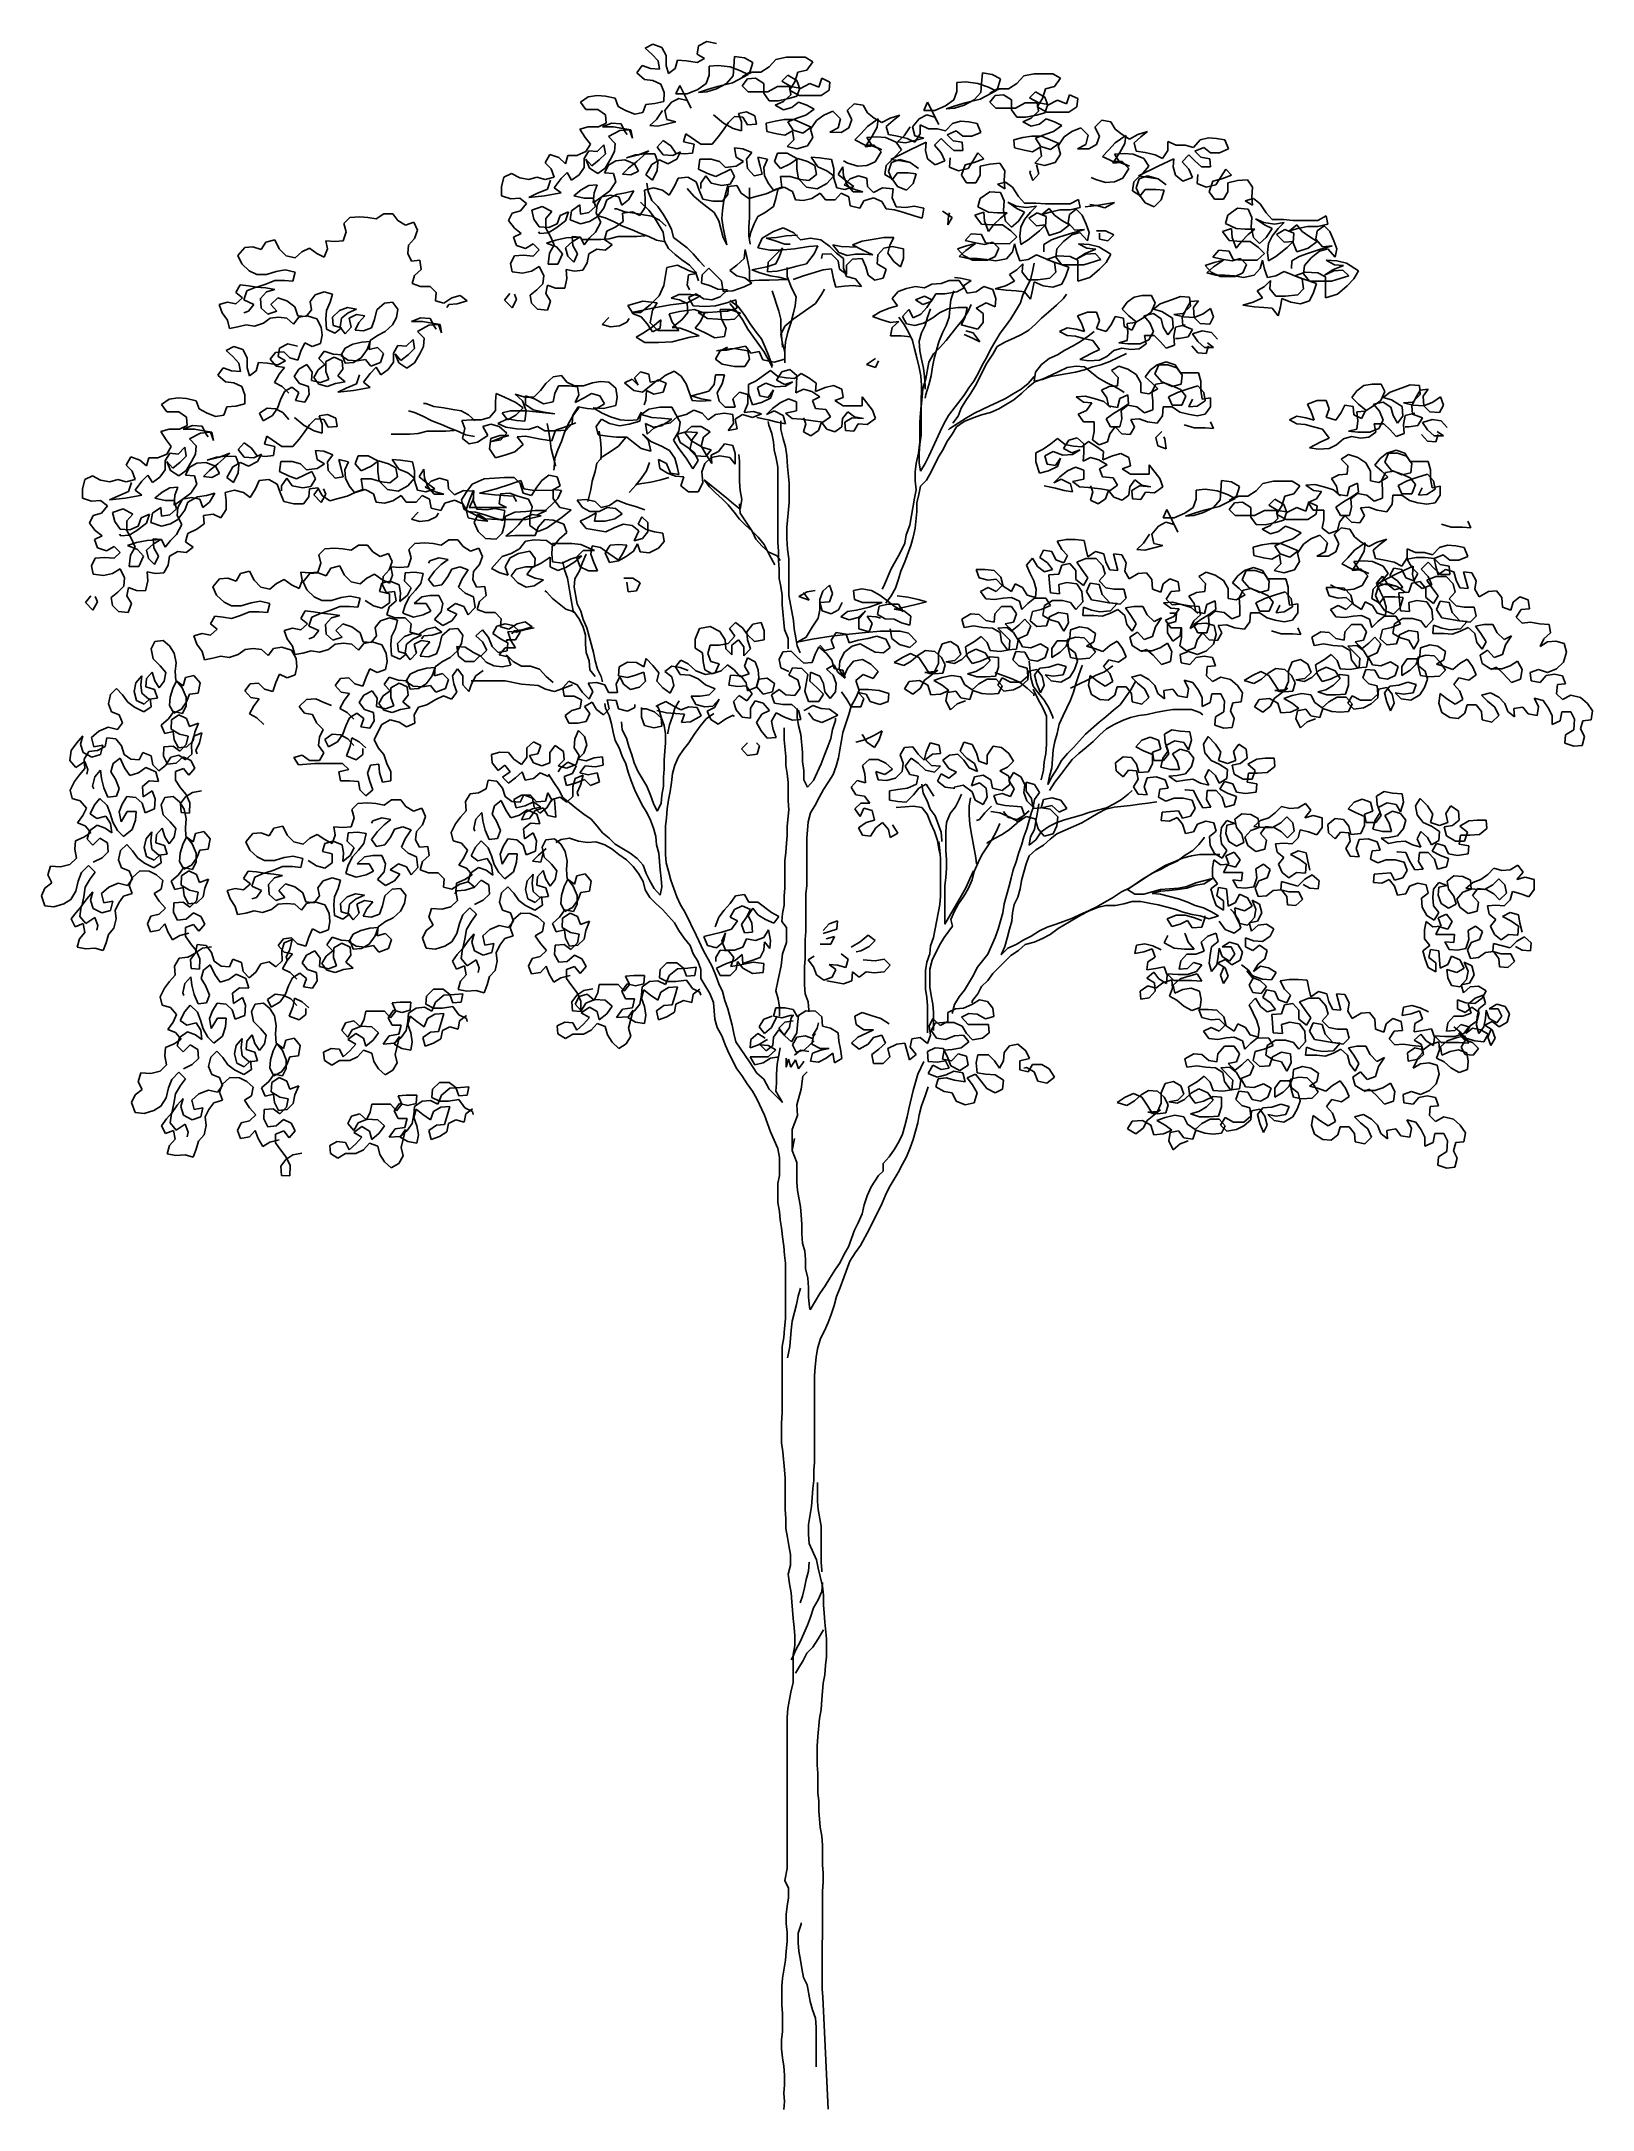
# Model space of a CAD drawing. Header units: millimetres. Extents: x 7407.82 to 7409.94, y 16581.93 to 16584.76.
import ezdxf

# ---------------------------------------------------------------- set-up
doc = ezdxf.new("R2010")
doc.units = ezdxf.units.MM
doc.header["$LTSCALE"] = 150
doc.header["$MEASUREMENT"] = 0
doc.layers.get('0').update_dxf_attribs({"linetype": 'CONTINUOUS'})

msp = doc.modelspace()

# ---------------------------------------------------------------- linework, layer by layer
for p, q in [((7408.6554, 16584.7599), (7408.6451, 16584.7547)), ((7408.6677, 16584.7557), (7408.6554, 16584.7599)), ((7408.7295, 16584.7639), (7408.7182, 16584.7577)), ((7408.7429, 16584.7608), (7408.7295, 16584.7639)), ((7408.6409, 16584.731), (7408.6337, 16584.7207)), ((7408.6523, 16584.7269), (7408.6409, 16584.731)), ((7408.6451, 16584.7547), (7408.6543, 16584.7465)), ((7408.6543, 16584.7465), (7408.6626, 16584.7372)), ((7408.6626, 16584.7372), (7408.6646, 16584.7259)), ((7408.6739, 16584.7444), (7408.6677, 16584.7557)), ((7408.6739, 16584.731), (7408.6739, 16584.7444)), ((7408.677, 16584.7197), (7408.6739, 16584.731)), ((7408.6893, 16584.7382), (7408.6862, 16584.7269)), ((7408.7017, 16584.7372), (7408.6893, 16584.7382)), ((7408.7161, 16584.7351), (7408.7017, 16584.7372)), ((7408.7182, 16584.7577), (7408.7161, 16584.7464)), ((7408.7161, 16584.7464), (7408.7264, 16584.7402)), ((7408.7264, 16584.7402), (7408.7161, 16584.7351)), ((7408.7326, 16584.7299), (7408.7449, 16584.7309)), ((7408.7449, 16584.7309), (7408.7614, 16584.7289)), ((7408.7665, 16584.7289), (7408.7676, 16584.7433)), ((7408.7676, 16584.7433), (7408.781, 16584.7412)), ((7408.781, 16584.7412), (7408.7923, 16584.735)), ((7408.7923, 16584.735), (7408.7882, 16584.7216)), ((7408.8149, 16584.7288), (7408.8242, 16584.7391)), ((7408.8242, 16584.7391), (7408.8386, 16584.7422)), ((7408.8386, 16584.7422), (7408.8644, 16584.7422)), ((7408.8644, 16584.7422), (7408.8747, 16584.736)), ((7408.8747, 16584.736), (7408.8664, 16584.7246)), ((7408.6337, 16584.7207), (7408.644, 16584.7115)), ((7408.644, 16584.7115), (7408.6553, 16584.7104)), ((7408.6646, 16584.7259), (7408.6523, 16584.7269)), ((7408.6553, 16584.7104), (7408.6666, 16584.7053)), ((7408.6666, 16584.7053), (7408.6708, 16584.6939)), ((7408.6862, 16584.7269), (7408.677, 16584.7197)), ((7408.6924, 16584.7032), (7408.6872, 16584.6919)), ((7408.7078, 16584.6723), (7408.6924, 16584.7032)), ((7408.7171, 16584.698), (7408.7284, 16584.7062)), ((7408.7284, 16584.7062), (7408.7326, 16584.7176)), ((7408.7439, 16584.7021), (7408.7305, 16584.698)), ((7408.7326, 16584.7176), (7408.7326, 16584.7299)), ((7408.7428, 16584.699), (7408.7562, 16584.7062)), ((7408.7645, 16584.7072), (7408.7439, 16584.7021)), ((7408.7562, 16584.7062), (7408.7655, 16584.7165)), ((7408.7614, 16584.7289), (7408.7758, 16584.7237)), ((7408.7861, 16584.7185), (7408.7645, 16584.7072)), ((7408.7655, 16584.7165), (7408.7665, 16584.7289)), ((7408.7758, 16584.7237), (7408.7861, 16584.7185)), ((7408.7882, 16584.7216), (7408.7779, 16584.7155)), ((7408.7779, 16584.7155), (7408.7913, 16584.7216)), ((7408.7851, 16584.7124), (7408.7779, 16584.7031)), ((7408.7779, 16584.7031), (7408.7861, 16584.6949)), ((7408.7964, 16584.7134), (7408.7851, 16584.7124)), ((7408.7913, 16584.7216), (7408.8036, 16584.7216)), ((7408.8077, 16584.7062), (7408.7964, 16584.7134)), ((7408.8036, 16584.7216), (7408.8149, 16584.7288)), ((7408.8077, 16584.6928), (7408.8077, 16584.7062)), ((7408.8129, 16584.6948), (7408.8262, 16584.702)), ((7408.8262, 16584.702), (7408.8427, 16584.702)), ((7408.8407, 16584.7175), (7408.8324, 16584.7092)), ((7408.8324, 16584.7092), (7408.8448, 16584.702)), ((7408.853, 16584.7102), (7408.8407, 16584.7175)), ((7408.8499, 16584.7082), (7408.8427, 16584.6969)), ((7408.8427, 16584.702), (7408.8448, 16584.6907)), ((7408.8448, 16584.702), (7408.8571, 16584.6999)), ((7408.8541, 16584.7216), (7408.8499, 16584.7082)), ((7408.8571, 16584.6989), (7408.853, 16584.7102)), ((7408.8664, 16584.7246), (7408.8541, 16584.7216)), ((7408.8705, 16584.7061), (7408.8571, 16584.6989)), ((7408.8829, 16584.701), (7408.8705, 16584.7061)), ((7408.887, 16584.7133), (7408.8829, 16584.701)), ((7408.8983, 16584.7081), (7408.887, 16584.7133)), ((7408.8973, 16584.6968), (7408.8983, 16584.7081)), ((7409.0721, 16584.7073), (7409.0845, 16584.7083)), ((7409.0721, 16584.695), (7409.0721, 16584.7073)), ((7409.0845, 16584.7083), (7409.101, 16584.7063)), ((7409.101, 16584.7063), (7409.1154, 16584.7011)), ((7409.1051, 16584.6939), (7409.1061, 16584.7063)), ((7409.1061, 16584.7063), (7409.1072, 16584.7207)), ((7409.1072, 16584.7207), (7409.1205, 16584.7186)), ((7409.1205, 16584.7186), (7409.1319, 16584.7124)), ((7409.1319, 16584.7124), (7409.1277, 16584.699)), ((7409.1432, 16584.699), (7409.1545, 16584.7062)), ((7409.1545, 16584.7062), (7409.1638, 16584.7165)), ((7409.1638, 16584.7165), (7409.1782, 16584.7196)), ((7409.1782, 16584.7196), (7409.204, 16584.7196)), ((7409.206, 16584.702), (7409.1936, 16584.699)), ((7409.204, 16584.7196), (7409.2142, 16584.7134)), ((7409.2142, 16584.7134), (7409.206, 16584.702)), ((7408.5668, 16584.6879), (7408.5564, 16584.6807)), ((7408.5564, 16584.6807), (7408.5636, 16584.6704)), ((7408.5791, 16584.6899), (7408.5668, 16584.6879)), ((7408.5904, 16584.6889), (7408.5791, 16584.6899)), ((7408.6038, 16584.6858), (7408.5904, 16584.6889)), ((7408.6079, 16584.6744), (7408.6038, 16584.6858)), ((7408.6182, 16584.6693), (7408.6079, 16584.6744)), ((7408.646, 16584.6775), (7408.6419, 16584.6662)), ((7408.6584, 16584.6785), (7408.646, 16584.6775)), ((7408.6707, 16584.6816), (7408.6584, 16584.6785)), ((7408.6708, 16584.6939), (7408.6707, 16584.6816)), ((7408.6718, 16584.6692), (7408.681, 16584.6805)), ((7408.681, 16584.6805), (7408.6913, 16584.6857)), ((7408.6872, 16584.6919), (7408.7027, 16584.6918)), ((7408.6913, 16584.6857), (7408.7027, 16584.6826)), ((7408.7027, 16584.6918), (7408.7171, 16584.698)), ((7408.7027, 16584.6826), (7408.7078, 16584.6723)), ((7408.7305, 16584.698), (7408.7181, 16584.6939)), ((7408.7181, 16584.6939), (7408.7294, 16584.6949)), ((7408.7294, 16584.6949), (7408.7428, 16584.699)), ((7408.7861, 16584.6949), (7408.8129, 16584.6948)), ((7408.8149, 16584.6825), (7408.8077, 16584.6928)), ((7408.8273, 16584.6825), (7408.8149, 16584.6825)), ((7408.8345, 16584.6814), (7408.8231, 16584.6763)), ((7408.8231, 16584.6763), (7408.8345, 16584.6701)), ((7408.8417, 16584.6855), (7408.8273, 16584.6825)), ((7408.8448, 16584.6907), (7408.8345, 16584.6814)), ((7408.853, 16584.6886), (7408.8417, 16584.6855)), ((7408.8427, 16584.6969), (7408.8561, 16584.6896)), ((7408.8458, 16584.6732), (7408.8551, 16584.6804)), ((7408.8571, 16584.6999), (7408.853, 16584.6886)), ((7408.8551, 16584.6804), (7408.8664, 16584.6763)), ((7408.8561, 16584.6896), (7408.886, 16584.6896)), ((7408.8664, 16584.6763), (7408.8767, 16584.6711)), ((7408.886, 16584.6896), (7408.8973, 16584.6968)), ((7408.922, 16584.669), (7408.9313, 16584.6783)), ((7408.9313, 16584.6783), (7408.9436, 16584.6762)), ((7408.9436, 16584.6762), (7408.9498, 16584.6659)), ((7409.032, 16584.6806), (7409.0268, 16584.6693)), ((7409.0474, 16584.6497), (7409.032, 16584.6806)), ((7409.0422, 16584.6692), (7409.0567, 16584.6754)), ((7409.0567, 16584.6754), (7409.068, 16584.6836)), ((7409.0701, 16584.6754), (7409.0577, 16584.6713)), ((7409.068, 16584.6836), (7409.0721, 16584.695)), ((7409.069, 16584.6723), (7409.0824, 16584.6764)), ((7409.0834, 16584.6795), (7409.0701, 16584.6754)), ((7409.0824, 16584.6764), (7409.0958, 16584.6836)), ((7409.104, 16584.6846), (7409.0834, 16584.6795)), ((7409.0958, 16584.6836), (7409.1051, 16584.6939)), ((7409.1257, 16584.6959), (7409.104, 16584.6846)), ((7409.1154, 16584.7011), (7409.1257, 16584.6959)), ((7409.1277, 16584.699), (7409.1174, 16584.6929)), ((7409.1174, 16584.6929), (7409.1308, 16584.699)), ((7409.1246, 16584.6898), (7409.1174, 16584.6805)), ((7409.1174, 16584.6805), (7409.1257, 16584.6723)), ((7409.136, 16584.6908), (7409.1246, 16584.6898)), ((7409.1308, 16584.699), (7409.1432, 16584.699)), ((7409.1473, 16584.6836), (7409.136, 16584.6908)), ((7409.1473, 16584.6702), (7409.1473, 16584.6836)), ((7409.1524, 16584.6722), (7409.1658, 16584.6794)), ((7409.1658, 16584.6794), (7409.1823, 16584.6794)), ((7409.1802, 16584.6949), (7409.172, 16584.6866)), ((7409.172, 16584.6866), (7409.1844, 16584.6794)), ((7409.1926, 16584.6876), (7409.1802, 16584.6949)), ((7409.1895, 16584.6856), (7409.1823, 16584.6743)), ((7409.1823, 16584.6794), (7409.1843, 16584.6681)), ((7409.1823, 16584.6743), (7409.1957, 16584.667)), ((7409.1844, 16584.6794), (7409.1967, 16584.6773)), ((7409.1936, 16584.699), (7409.1895, 16584.6856)), ((7409.1967, 16584.6763), (7409.1926, 16584.6876)), ((7409.1967, 16584.6773), (7409.1926, 16584.666)), ((7409.2101, 16584.6835), (7409.1967, 16584.6763)), ((7409.2224, 16584.6783), (7409.2101, 16584.6835)), ((7409.2266, 16584.6907), (7409.2224, 16584.6783)), ((7409.2255, 16584.667), (7409.2369, 16584.6742)), ((7409.2379, 16584.6855), (7409.2266, 16584.6907)), ((7409.2369, 16584.6742), (7409.2379, 16584.6855)), ((7408.5667, 16584.6467), (7408.5554, 16584.6436)), ((7408.5636, 16584.6704), (7408.5801, 16584.6703)), ((7408.5811, 16584.6467), (7408.5667, 16584.6467)), ((7408.5801, 16584.6703), (7408.5904, 16584.6631)), ((7408.5914, 16584.6518), (7408.5811, 16584.6467)), ((7408.5863, 16584.6466), (7408.5986, 16584.6518)), ((7408.6017, 16584.6466), (7408.5863, 16584.6466)), ((7408.5904, 16584.6631), (7408.5914, 16584.6518)), ((7408.5986, 16584.6518), (7408.612, 16584.6507)), ((7408.6141, 16584.6446), (7408.6017, 16584.6466)), ((7408.612, 16584.6507), (7408.6172, 16584.6404)), ((7408.6306, 16584.6641), (7408.6182, 16584.6693)), ((7408.6419, 16584.6662), (7408.6306, 16584.6641)), ((7408.6604, 16584.6569), (7408.6512, 16584.6486)), ((7408.6512, 16584.6486), (7408.6625, 16584.6476)), ((7408.6687, 16584.6692), (7408.6604, 16584.6569)), ((7408.6625, 16584.6476), (7408.6872, 16584.6538)), ((7408.6748, 16584.6569), (7408.6718, 16584.6692)), ((7408.6872, 16584.6538), (7408.6748, 16584.6569)), ((7408.7387, 16584.663), (7408.7521, 16584.6516)), ((7408.7593, 16584.6527), (7408.7521, 16584.6424)), ((7408.7521, 16584.6516), (7408.7654, 16584.6444)), ((7408.7675, 16584.6609), (7408.7593, 16584.6527)), ((7408.7788, 16584.6599), (7408.7675, 16584.6609)), ((7408.7727, 16584.665), (7408.784, 16584.6671)), ((7408.7768, 16584.6537), (7408.7727, 16584.665)), ((7408.7768, 16584.6413), (7408.7768, 16584.6537)), ((7408.785, 16584.6496), (7408.7788, 16584.6599)), ((7408.784, 16584.6671), (7408.7953, 16584.6619)), ((7408.7974, 16584.6506), (7408.785, 16584.6496)), ((7408.7953, 16584.6619), (7408.7974, 16584.6506)), ((7408.8231, 16584.6547), (7408.8108, 16584.6516)), ((7408.8108, 16584.6516), (7408.8118, 16584.6403)), ((7408.8355, 16584.6567), (7408.8231, 16584.6547)), ((7408.8345, 16584.6701), (7408.8458, 16584.6732)), ((7408.8489, 16584.6567), (7408.8355, 16584.6567)), ((7408.853, 16584.6588), (7408.8406, 16584.6536)), ((7408.8406, 16584.6536), (7408.8478, 16584.6423)), ((7408.8725, 16584.6464), (7408.8489, 16584.6567)), ((7408.8653, 16584.6629), (7408.853, 16584.6588)), ((7408.8612, 16584.6382), (7408.8725, 16584.6464)), ((7408.8767, 16584.6711), (7408.8653, 16584.6629)), ((7408.8715, 16584.6433), (7408.8797, 16584.6556)), ((7408.8797, 16584.6556), (7408.89, 16584.6628)), ((7408.89, 16584.6628), (7408.9024, 16584.668)), ((7408.9096, 16584.6453), (7408.8983, 16584.6392)), ((7408.9024, 16584.668), (7408.9127, 16584.6577)), ((7408.9127, 16584.6577), (7408.9096, 16584.6453)), ((7408.9137, 16584.6391), (7408.924, 16584.6453)), ((7408.9281, 16584.6566), (7408.922, 16584.669)), ((7408.924, 16584.6453), (7408.9281, 16584.6566)), ((7408.9498, 16584.6473), (7408.9405, 16584.6371)), ((7408.9498, 16584.6659), (7408.959, 16584.6587)), ((7408.9642, 16584.6576), (7408.9498, 16584.6473)), ((7408.9559, 16584.634), (7408.9631, 16584.6463)), ((7408.959, 16584.6587), (7408.9693, 16584.6525)), ((7408.9631, 16584.6463), (7408.9642, 16584.6576)), ((7408.9693, 16584.6525), (7408.9807, 16584.6586)), ((7408.9848, 16584.6556), (7408.9755, 16584.6473)), ((7408.9755, 16584.6473), (7408.9786, 16584.636)), ((7408.9807, 16584.6586), (7408.994, 16584.6628)), ((7408.994, 16584.6628), (7408.9848, 16584.6556)), ((7409.0082, 16584.6466), (7409, 16584.6343)), ((7409.0113, 16584.6466), (7409.0206, 16584.6579)), ((7409.0144, 16584.6343), (7409.0113, 16584.6466)), ((7409.0206, 16584.6579), (7409.0309, 16584.6631)), ((7409.0218, 16584.637), (7409.0218, 16584.6493)), ((7409.0218, 16584.6493), (7409.0332, 16584.6442)), ((7409.0268, 16584.6693), (7409.0422, 16584.6692)), ((7409.0309, 16584.6631), (7409.0422, 16584.66)), ((7409.0422, 16584.66), (7409.0474, 16584.6497)), ((7409.0568, 16584.6411), (7409.0661, 16584.6514)), ((7409.0577, 16584.6713), (7409.069, 16584.6723)), ((7409.0661, 16584.6514), (7409.0774, 16584.6544)), ((7409.0774, 16584.6544), (7409.0888, 16584.6534)), ((7409.0888, 16584.6534), (7409.1001, 16584.6513)), ((7409.1001, 16584.6513), (7409.1052, 16584.639)), ((7409.1257, 16584.6723), (7409.1524, 16584.6722)), ((7409.1545, 16584.6599), (7409.1473, 16584.6702)), ((7409.1668, 16584.6599), (7409.1545, 16584.6599)), ((7409.174, 16584.6588), (7409.1627, 16584.6537)), ((7409.1627, 16584.6537), (7409.174, 16584.6475)), ((7409.1812, 16584.6629), (7409.1668, 16584.6599)), ((7409.1843, 16584.6681), (7409.174, 16584.6588)), ((7409.174, 16584.6475), (7409.1854, 16584.6506)), ((7409.1926, 16584.666), (7409.1812, 16584.6629)), ((7409.1854, 16584.6506), (7409.1946, 16584.6578)), ((7409.1946, 16584.6578), (7409.206, 16584.6537)), ((7409.1957, 16584.667), (7409.2255, 16584.667)), ((7409.2162, 16584.6485), (7409.2049, 16584.6403)), ((7409.206, 16584.6537), (7409.2162, 16584.6485)), ((7409.2296, 16584.6402), (7409.242, 16584.6454)), ((7409.242, 16584.6454), (7409.2523, 16584.6351)), ((7409.2615, 16584.6464), (7409.2708, 16584.6557)), ((7409.2677, 16584.634), (7409.2615, 16584.6464)), ((7409.2708, 16584.6557), (7409.2832, 16584.6536)), ((7409.2832, 16584.6536), (7409.2893, 16584.6433)), ((7408.5554, 16584.6436), (7408.5626, 16584.6323)), ((7408.5626, 16584.6323), (7408.5698, 16584.623)), ((7408.5698, 16584.623), (7408.5636, 16584.6127)), ((7408.579, 16584.6127), (7408.5883, 16584.6219)), ((7408.5883, 16584.6219), (7408.5904, 16584.6096)), ((7408.5945, 16584.6333), (7408.61, 16584.6415)), ((7408.6038, 16584.624), (7408.5945, 16584.6333)), ((7408.6027, 16584.6127), (7408.6038, 16584.624)), ((7408.61, 16584.6415), (7408.6233, 16584.6425)), ((7408.6254, 16584.6425), (7408.6141, 16584.6446)), ((7408.6172, 16584.6404), (7408.6202, 16584.6363)), ((7408.6233, 16584.6425), (7408.6275, 16584.6312)), ((7408.6275, 16584.6312), (7408.6254, 16584.6425)), ((7408.6697, 16584.628), (7408.6614, 16584.6188)), ((7408.6614, 16584.6188), (7408.6696, 16584.6085)), ((7408.68, 16584.6208), (7408.6697, 16584.628)), ((7408.6872, 16584.6105), (7408.68, 16584.6208)), ((7408.7006, 16584.6373), (7408.6975, 16584.626)), ((7408.6975, 16584.626), (7408.7119, 16584.6229)), ((7408.7211, 16584.6228), (7408.7006, 16584.6373)), ((7408.7119, 16584.6229), (7408.7098, 16584.6105)), ((7408.7366, 16584.6228), (7408.7211, 16584.6228)), ((7408.7448, 16584.6331), (7408.7366, 16584.6228)), ((7408.7521, 16584.6424), (7408.7448, 16584.6331)), ((7408.7654, 16584.6444), (7408.7768, 16584.6413)), ((7408.7788, 16584.6166), (7408.7675, 16584.6177)), ((7408.7675, 16584.6177), (7408.7695, 16584.6053)), ((7408.8118, 16584.6403), (7408.8252, 16584.6372)), ((7408.8252, 16584.6372), (7408.8365, 16584.6351)), ((7408.8365, 16584.6351), (7408.8468, 16584.6413)), ((7408.8488, 16584.6289), (7408.8396, 16584.6196)), ((7408.8396, 16584.6196), (7408.8529, 16584.6165)), ((7408.8468, 16584.6413), (7408.8488, 16584.6289)), ((7408.8478, 16584.6423), (7408.8612, 16584.6382)), ((7408.8529, 16584.6165), (7408.8674, 16584.6207)), ((7408.8674, 16584.6207), (7408.8746, 16584.632)), ((7408.8746, 16584.632), (7408.8715, 16584.6433)), ((7408.8983, 16584.6392), (7408.9137, 16584.6391)), ((7408.9405, 16584.6371), (7408.9322, 16584.6288)), ((7408.9322, 16584.6288), (7408.9466, 16584.6216)), ((7408.9466, 16584.6195), (7408.9559, 16584.634)), ((7408.9466, 16584.6216), (7408.959, 16584.6216)), ((7408.958, 16584.6206), (7408.9466, 16584.6195)), ((7408.9621, 16584.6329), (7408.9487, 16584.6319)), ((7408.9487, 16584.6319), (7408.9559, 16584.6206)), ((7408.9559, 16584.6206), (7408.9693, 16584.6154)), ((7408.9693, 16584.6154), (7408.958, 16584.6206)), ((7408.959, 16584.6216), (7408.9683, 16584.6123)), ((7408.9745, 16584.6319), (7408.9621, 16584.6329)), ((7408.9889, 16584.6257), (7408.9745, 16584.6319)), ((7408.9786, 16584.636), (7408.9909, 16584.6339)), ((7408.9961, 16584.6154), (7408.9889, 16584.6257)), ((7409, 16584.6343), (7408.9907, 16584.626)), ((7408.9907, 16584.626), (7409.002, 16584.625)), ((7408.9909, 16584.6339), (7409.0043, 16584.6308)), ((7409.002, 16584.625), (7409.0268, 16584.6312)), ((7409.0043, 16584.6308), (7409.0146, 16584.6257)), ((7409.0301, 16584.6257), (7409.0084, 16584.6154)), ((7409.0268, 16584.6312), (7409.0144, 16584.6343)), ((7409.0146, 16584.6257), (7409.0218, 16584.637)), ((7409.029, 16584.6143), (7409.0301, 16584.6257)), ((7409.0332, 16584.6442), (7409.0455, 16584.6442)), ((7409.0507, 16584.6308), (7409.0414, 16584.6215)), ((7409.0414, 16584.6215), (7409.0506, 16584.6112)), ((7409.0455, 16584.6442), (7409.0568, 16584.6411)), ((7409.0589, 16584.6225), (7409.0507, 16584.6308)), ((7409.0713, 16584.6411), (7409.0589, 16584.6359)), ((7409.0589, 16584.6359), (7409.0671, 16584.6277)), ((7409.0681, 16584.6143), (7409.0589, 16584.6225)), ((7409.0671, 16584.6277), (7409.0795, 16584.6256)), ((7409.0805, 16584.6338), (7409.0713, 16584.6411)), ((7409.0795, 16584.6256), (7409.0805, 16584.6143)), ((7409.0929, 16584.6338), (7409.0805, 16584.6338)), ((7409.1052, 16584.639), (7409.0929, 16584.6338)), ((7409.1627, 16584.6321), (7409.1503, 16584.629)), ((7409.1503, 16584.629), (7409.1513, 16584.6177)), ((7409.1513, 16584.6177), (7409.1647, 16584.6146)), ((7409.175, 16584.6341), (7409.1627, 16584.6321)), ((7409.1884, 16584.6341), (7409.175, 16584.6341)), ((7409.1761, 16584.6125), (7409.1864, 16584.6187)), ((7409.1926, 16584.6362), (7409.1802, 16584.631)), ((7409.1802, 16584.631), (7409.1874, 16584.6197)), ((7409.1864, 16584.6187), (7409.1884, 16584.6063)), ((7409.1874, 16584.6197), (7409.2008, 16584.6156)), ((7409.2121, 16584.6238), (7409.1884, 16584.6341)), ((7409.2049, 16584.6403), (7409.1926, 16584.6362)), ((7409.2008, 16584.6156), (7409.2121, 16584.6238)), ((7409.2111, 16584.6207), (7409.2193, 16584.633)), ((7409.2141, 16584.6094), (7409.2111, 16584.6207)), ((7409.2193, 16584.633), (7409.2296, 16584.6402)), ((7409.2492, 16584.6227), (7409.2378, 16584.6166)), ((7409.2523, 16584.6351), (7409.2492, 16584.6227)), ((7409.2533, 16584.6165), (7409.2636, 16584.6227)), ((7409.2636, 16584.6227), (7409.2677, 16584.634)), ((7409.2893, 16584.6247), (7409.2801, 16584.6145)), ((7409.2893, 16584.6433), (7409.2986, 16584.6361)), ((7409.3038, 16584.635), (7409.2893, 16584.6247)), ((7409.2955, 16584.6114), (7409.3027, 16584.6237)), ((7409.2986, 16584.6361), (7409.3089, 16584.6299)), ((7409.3027, 16584.6237), (7409.3038, 16584.635)), ((7409.3089, 16584.6299), (7409.3202, 16584.636)), ((7409.3243, 16584.6329), (7409.3151, 16584.6247)), ((7409.3151, 16584.6247), (7409.3182, 16584.6134)), ((7409.3202, 16584.636), (7409.3336, 16584.6401)), ((7409.3336, 16584.6401), (7409.3243, 16584.6329)), ((7409.3614, 16584.6144), (7409.3614, 16584.6267)), ((7409.3614, 16584.6267), (7409.3727, 16584.6216)), ((7409.3727, 16584.6216), (7409.3851, 16584.6216)), ((7409.3851, 16584.6216), (7409.3964, 16584.6185)), ((7409.3964, 16584.6185), (7409.4057, 16584.6288)), ((7409.4108, 16584.6185), (7409.3985, 16584.6133)), ((7409.4057, 16584.6288), (7409.417, 16584.6318)), ((7409.4201, 16584.6112), (7409.4108, 16584.6185)), ((7409.417, 16584.6318), (7409.4283, 16584.6308)), ((7409.4283, 16584.6308), (7409.4397, 16584.6287)), ((7409.4397, 16584.6287), (7409.4448, 16584.6164)), ((7408.5142, 16584.6086), (7408.508, 16584.5973)), ((7408.508, 16584.5973), (7408.5162, 16584.5891)), ((7408.5265, 16584.6045), (7408.5142, 16584.6086)), ((7408.5162, 16584.5891), (7408.5203, 16584.5777)), ((7408.5358, 16584.5962), (7408.5265, 16584.6045)), ((7408.5389, 16584.6076), (7408.5358, 16584.5962)), ((7408.5512, 16584.6076), (7408.5389, 16584.6076)), ((7408.5636, 16584.6127), (7408.5512, 16584.6076)), ((7408.5543, 16584.5808), (7408.5615, 16584.5911)), ((7408.5615, 16584.6034), (7408.5677, 16584.6137)), ((7408.5615, 16584.5911), (7408.5615, 16584.6034)), ((7408.5718, 16584.5931), (7408.5636, 16584.6024)), ((7408.5636, 16584.6024), (7408.5687, 16584.59)), ((7408.5677, 16584.6137), (7408.579, 16584.6127)), ((7408.5687, 16584.59), (7408.58, 16584.5828)), ((7408.5821, 16584.6013), (7408.5718, 16584.5931)), ((7408.58, 16584.5828), (7408.5903, 16584.59)), ((7408.5904, 16584.6096), (7408.5821, 16584.6013)), ((7408.5945, 16584.5941), (7408.5893, 16584.5838)), ((7408.5903, 16584.59), (7408.5976, 16584.6024)), ((7408.6048, 16584.6003), (7408.5945, 16584.5941)), ((7408.5976, 16584.6024), (7408.6027, 16584.6127)), ((7408.6171, 16584.6013), (7408.6048, 16584.6003)), ((7408.6223, 16584.59), (7408.614, 16584.5818)), ((7408.6305, 16584.5962), (7408.6171, 16584.6013)), ((7408.6316, 16584.6085), (7408.6192, 16584.6044)), ((7408.6192, 16584.6044), (7408.6357, 16584.6085)), ((7408.6336, 16584.5992), (7408.6223, 16584.59)), ((7408.6356, 16584.5859), (7408.6305, 16584.5962)), ((7408.6449, 16584.6095), (7408.6316, 16584.6085)), ((7408.6501, 16584.6136), (7408.6336, 16584.5992)), ((7408.6357, 16584.6085), (7408.6501, 16584.6136)), ((7408.6583, 16584.6095), (7408.6449, 16584.6095)), ((7408.6542, 16584.5951), (7408.6459, 16584.5807)), ((7408.6645, 16584.6013), (7408.6542, 16584.5951)), ((7408.6624, 16584.5982), (7408.6583, 16584.6095)), ((7408.6614, 16584.5869), (7408.6624, 16584.5982)), ((7408.6758, 16584.5961), (7408.6645, 16584.6013)), ((7408.6696, 16584.6085), (7408.683, 16584.6074)), ((7408.6882, 16584.6023), (7408.6758, 16584.5961)), ((7408.683, 16584.6074), (7408.6933, 16584.6126)), ((7408.6985, 16584.6095), (7408.6872, 16584.6105)), ((7408.6933, 16584.6126), (7408.6882, 16584.6023)), ((7408.7098, 16584.6105), (7408.6985, 16584.6095)), ((7408.7201, 16584.6023), (7408.718, 16584.5889)), ((7408.718, 16584.5889), (7408.7304, 16584.5827)), ((7408.7355, 16584.6022), (7408.7201, 16584.6023)), ((7408.7469, 16584.5991), (7408.7355, 16584.6022)), ((7408.7417, 16584.5785), (7408.7623, 16584.5888)), ((7408.7551, 16584.5909), (7408.7469, 16584.5991)), ((7408.7695, 16584.5929), (7408.7551, 16584.5909)), ((7408.7623, 16584.5888), (7408.7674, 16584.5785)), ((7408.7695, 16584.6053), (7408.7798, 16584.5991)), ((7408.7798, 16584.5991), (7408.7695, 16584.5929)), ((7408.7912, 16584.6115), (7408.7788, 16584.6166)), ((7408.7839, 16584.6022), (7408.7912, 16584.6115)), ((7408.785, 16584.5898), (7408.7839, 16584.6022)), ((7408.7942, 16584.5795), (7408.785, 16584.5898)), ((7408.8128, 16584.6022), (7408.7994, 16584.6053)), ((7408.7994, 16584.6053), (7408.8025, 16584.5929)), ((7408.8025, 16584.5929), (7408.8055, 16584.5816)), ((7408.8076, 16584.5908), (7408.8128, 16584.6022)), ((7408.8086, 16584.5795), (7408.8076, 16584.5908)), ((7408.8262, 16584.6104), (7408.822, 16584.5991)), ((7408.822, 16584.5991), (7408.8303, 16584.5898)), ((7408.8395, 16584.6104), (7408.8262, 16584.6104)), ((7408.8303, 16584.5898), (7408.8437, 16584.596)), ((7408.8529, 16584.6032), (7408.8395, 16584.6104)), ((7408.8437, 16584.596), (7408.854, 16584.6032)), ((7408.8529, 16584.5887), (7408.8529, 16584.6032)), ((7408.855, 16584.5754), (7408.8529, 16584.5887)), ((7408.854, 16584.6032), (7408.8673, 16584.599)), ((7408.8673, 16584.599), (7408.8776, 16584.5939)), ((7408.8838, 16584.6042), (7408.8725, 16584.6052)), ((7408.8725, 16584.6052), (7408.8817, 16584.5918)), ((7408.8776, 16584.5939), (7408.8797, 16584.5815)), ((7408.8817, 16584.5918), (7408.8941, 16584.5866)), ((7408.9003, 16584.6021), (7408.8838, 16584.6042)), ((7408.9034, 16584.5897), (7408.9003, 16584.6021)), ((7408.9034, 16584.5763), (7408.9034, 16584.5897)), ((7408.9157, 16584.5918), (7408.9095, 16584.5815)), ((7408.9167, 16584.5794), (7408.9157, 16584.5918)), ((7408.9229, 16584.5969), (7408.9168, 16584.6)), ((7408.9363, 16584.5928), (7408.9229, 16584.5969)), ((7408.9487, 16584.5938), (7408.9363, 16584.5928)), ((7408.96, 16584.5989), (7408.9487, 16584.5938)), ((7408.9683, 16584.6123), (7408.96, 16584.5989)), ((7408.9734, 16584.5814), (7408.9755, 16584.5938)), ((7408.9755, 16584.5938), (7408.9878, 16584.6061)), ((7408.9827, 16584.5979), (7408.9785, 16584.5855)), ((7409.0084, 16584.6154), (7408.9816, 16584.602)), ((7408.9816, 16584.602), (7408.996, 16584.5999)), ((7408.994, 16584.602), (7408.9827, 16584.5979)), ((7408.9878, 16584.6061), (7408.9961, 16584.6154)), ((7409.0084, 16584.5979), (7408.994, 16584.602)), ((7408.996, 16584.5999), (7409.0084, 16584.5979)), ((7409.0084, 16584.5979), (7409.0197, 16584.5896)), ((7409.0197, 16584.5896), (7409.0084, 16584.5979)), ((7409.0321, 16584.603), (7409.029, 16584.6143)), ((7409.0424, 16584.5947), (7409.0321, 16584.603)), ((7409.0558, 16584.5999), (7409.0424, 16584.5947)), ((7409.0506, 16584.6112), (7409.0558, 16584.5999)), ((7409.063, 16584.604), (7409.0619, 16584.5916)), ((7409.0619, 16584.5916), (7409.0743, 16584.5865)), ((7409.0805, 16584.6143), (7409.0681, 16584.6143)), ((7409.0743, 16584.5865), (7409.0877, 16584.5896)), ((7409.0836, 16584.5947), (7409.0784, 16584.5803)), ((7409.0959, 16584.5978), (7409.0836, 16584.5947)), ((7409.0877, 16584.5896), (7409.0939, 16584.5998)), ((7409.0939, 16584.5998), (7409.1011, 16584.6112)), ((7409.1093, 16584.6029), (7409.0959, 16584.5978)), ((7409.1011, 16584.6112), (7409.1093, 16584.6029)), ((7409.1041, 16584.5803), (7409.1042, 16584.5926)), ((7409.1042, 16584.5926), (7409.1175, 16584.5957)), ((7409.1175, 16584.5957), (7409.1309, 16584.5967)), ((7409.1309, 16584.5967), (7409.1381, 16584.5864)), ((7409.1647, 16584.6146), (7409.1761, 16584.6125)), ((7409.1884, 16584.6063), (7409.1791, 16584.597)), ((7409.1791, 16584.597), (7409.1925, 16584.5939)), ((7409.1814, 16584.5946), (7409.1845, 16584.5823)), ((7409.1925, 16584.5939), (7409.2069, 16584.598)), ((7409.2069, 16584.598), (7409.2141, 16584.6094)), ((7409.2378, 16584.6166), (7409.2533, 16584.6165)), ((7409.2801, 16584.6145), (7409.2718, 16584.6062)), ((7409.2718, 16584.6062), (7409.2862, 16584.599)), ((7409.2862, 16584.5969), (7409.2955, 16584.6114)), ((7409.2862, 16584.599), (7409.2986, 16584.599)), ((7409.2975, 16584.598), (7409.2862, 16584.5969)), ((7409.3017, 16584.6103), (7409.2883, 16584.6093)), ((7409.2883, 16584.6093), (7409.2955, 16584.598)), ((7409.2955, 16584.598), (7409.3089, 16584.5928)), ((7409.3089, 16584.5928), (7409.2975, 16584.598)), ((7409.2986, 16584.599), (7409.3078, 16584.5897)), ((7409.3078, 16584.5897), (7409.2996, 16584.5763)), ((7409.314, 16584.6093), (7409.3017, 16584.6103)), ((7409.3284, 16584.6031), (7409.314, 16584.6093)), ((7409.3182, 16584.6134), (7409.3305, 16584.6113)), ((7409.348, 16584.5928), (7409.3212, 16584.5794)), ((7409.3274, 16584.5835), (7409.3356, 16584.5928)), ((7409.3356, 16584.5928), (7409.3284, 16584.6031)), ((7409.3305, 16584.6113), (7409.3439, 16584.6082)), ((7409.3439, 16584.6082), (7409.3542, 16584.6031)), ((7409.3696, 16584.603), (7409.348, 16584.5928)), ((7409.3542, 16584.6031), (7409.3614, 16584.6144)), ((7409.3686, 16584.5917), (7409.3696, 16584.603)), ((7409.3717, 16584.5804), (7409.3686, 16584.5917)), ((7409.3902, 16584.6082), (7409.3809, 16584.5989)), ((7409.3809, 16584.5989), (7409.3902, 16584.5886)), ((7409.3985, 16584.5999), (7409.3902, 16584.6082)), ((7409.3902, 16584.5886), (7409.3953, 16584.5773)), ((7409.3985, 16584.6133), (7409.4067, 16584.6051)), ((7409.4077, 16584.5917), (7409.3985, 16584.5999)), ((7409.4067, 16584.6051), (7409.419, 16584.603)), ((7409.4201, 16584.5917), (7409.4077, 16584.5917)), ((7409.419, 16584.603), (7409.4201, 16584.5917)), ((7409.4324, 16584.6112), (7409.4201, 16584.6112)), ((7409.4448, 16584.6164), (7409.4324, 16584.6112)), ((7409.4334, 16584.5772), (7409.4407, 16584.5886)), ((7409.4407, 16584.5886), (7409.4489, 16584.5803)), ((7408.4513, 16584.5778), (7408.4482, 16584.5644)), ((7408.4482, 16584.5644), (7408.4482, 16584.552)), ((7408.4616, 16584.5829), (7408.4513, 16584.5778)), ((7408.473, 16584.5767), (7408.4616, 16584.5829)), ((7408.4853, 16584.5747), (7408.473, 16584.5767)), ((7408.4966, 16584.5777), (7408.4853, 16584.5747)), ((7408.508, 16584.5746), (7408.4966, 16584.5777)), ((7408.511, 16584.5613), (7408.4966, 16584.5551)), ((7408.5203, 16584.5777), (7408.508, 16584.5746)), ((7408.5152, 16584.5736), (7408.511, 16584.5613)), ((7408.5203, 16584.5633), (7408.5296, 16584.5757)), ((7408.5296, 16584.5561), (7408.5203, 16584.5633)), ((7408.5296, 16584.5757), (7408.5378, 16584.5839)), ((7408.5378, 16584.5839), (7408.544, 16584.5736)), ((7408.544, 16584.5736), (7408.5543, 16584.5808)), ((7408.5574, 16584.5602), (7408.5471, 16584.552)), ((7408.5677, 16584.5664), (7408.5574, 16584.5602)), ((7408.579, 16584.5674), (7408.5677, 16584.5664)), ((7408.5749, 16584.556), (7408.579, 16584.5674)), ((7408.5893, 16584.5838), (7408.6017, 16584.5828)), ((7408.6047, 16584.5715), (7408.5965, 16584.5591)), ((7408.6017, 16584.5828), (7408.6047, 16584.5715)), ((7408.614, 16584.5818), (7408.6253, 16584.5807)), ((7408.6253, 16584.5807), (7408.6356, 16584.5859)), ((7408.6439, 16584.5601), (7408.6562, 16584.5632)), ((7408.6449, 16584.5488), (7408.6439, 16584.5601)), ((7408.6459, 16584.5807), (7408.6552, 16584.5735)), ((7408.647, 16584.5694), (7408.649, 16584.558)), ((7408.6552, 16584.5735), (7408.6614, 16584.5869)), ((7408.6562, 16584.5632), (7408.6686, 16584.5601)), ((7408.6686, 16584.5601), (7408.6778, 16584.5529)), ((7408.6778, 16584.5529), (7408.6851, 16584.5652)), ((7408.6851, 16584.5652), (7408.6902, 16584.5765)), ((7408.6902, 16584.5765), (7408.7036, 16584.5776)), ((7408.7026, 16584.5621), (7408.7118, 16584.5518)), ((7408.7036, 16584.5776), (7408.7149, 16584.5714)), ((7408.7149, 16584.5714), (7408.719, 16584.56)), ((7408.719, 16584.56), (7408.7242, 16584.5477)), ((7408.7283, 16584.5796), (7408.7211, 16584.5693)), ((7408.7211, 16584.5693), (7408.7211, 16584.5621)), ((7408.7355, 16584.5693), (7408.7283, 16584.5796)), ((7408.7304, 16584.5827), (7408.7417, 16584.5785)), ((7408.7499, 16584.5662), (7408.7355, 16584.5693)), ((7408.7613, 16584.5682), (7408.7499, 16584.5662)), ((7408.753, 16584.5456), (7408.7582, 16584.5662)), ((7408.7582, 16584.5538), (7408.7592, 16584.5651)), ((7408.7592, 16584.5651), (7408.7705, 16584.5662)), ((7408.7674, 16584.5785), (7408.7613, 16584.5682)), ((7408.7705, 16584.5662), (7408.7767, 16584.5559)), ((7408.788, 16584.5631), (7408.788, 16584.5219)), ((7408.8055, 16584.5816), (7408.7942, 16584.5795)), ((7408.8138, 16584.5692), (7408.8086, 16584.5795)), ((7408.821, 16584.5599), (7408.8138, 16584.5692)), ((7408.8323, 16584.5641), (7408.821, 16584.5599)), ((7408.822, 16584.5599), (7408.8354, 16584.564)), ((7408.8271, 16584.562), (7408.824, 16584.5486)), ((7408.8436, 16584.5785), (7408.8303, 16584.5785)), ((7408.8303, 16584.5785), (7408.8323, 16584.5641)), ((7408.8354, 16584.564), (7408.8467, 16584.5579)), ((7408.858, 16584.5743), (7408.8436, 16584.5785)), ((7408.8663, 16584.564), (7408.855, 16584.5754)), ((7408.8694, 16584.5733), (7408.858, 16584.5743)), ((7408.8807, 16584.5619), (7408.8663, 16584.564)), ((7408.8797, 16584.5815), (7408.8694, 16584.5733)), ((7408.8941, 16584.5691), (7408.8807, 16584.5619)), ((7408.8941, 16584.5866), (7408.9034, 16584.5794)), ((7408.9034, 16584.5794), (7408.8941, 16584.5691)), ((7408.9075, 16584.563), (7408.9034, 16584.5763)), ((7408.9188, 16584.5609), (7408.9075, 16584.563)), ((7408.9095, 16584.5815), (7408.9209, 16584.5722)), ((7408.9219, 16584.5671), (7408.9167, 16584.5794)), ((7408.926, 16584.5753), (7408.9178, 16584.5671)), ((7408.9178, 16584.5671), (7408.9322, 16584.5609)), ((7408.9311, 16584.565), (7408.9188, 16584.5609)), ((7408.9209, 16584.5722), (7408.9311, 16584.565)), ((7408.9301, 16584.5578), (7408.9219, 16584.5671)), ((7408.9373, 16584.5794), (7408.926, 16584.5753)), ((7408.9322, 16584.5609), (7408.9435, 16584.5578)), ((7408.9487, 16584.5763), (7408.9373, 16584.5794)), ((7408.9497, 16584.565), (7408.9487, 16584.5763)), ((7408.9579, 16584.5567), (7408.9497, 16584.565)), ((7408.9703, 16584.5629), (7408.9579, 16584.5567)), ((7408.9847, 16584.5619), (7408.9703, 16584.5629)), ((7408.9837, 16584.5752), (7408.9734, 16584.5814)), ((7408.9785, 16584.5855), (7408.9837, 16584.5742)), ((7408.9836, 16584.5495), (7408.9847, 16584.5619)), ((7408.9837, 16584.5742), (7408.9909, 16584.5835)), ((7408.9909, 16584.5649), (7408.9837, 16584.5752)), ((7408.9909, 16584.5835), (7409.0053, 16584.5835)), ((7409.0032, 16584.5598), (7408.9909, 16584.5649)), ((7409.0125, 16584.569), (7409.0032, 16584.5598)), ((7409.0053, 16584.5835), (7409.0166, 16584.5824)), ((7409.0166, 16584.5824), (7409.0125, 16584.569)), ((7409.0784, 16584.5803), (7409.0856, 16584.57)), ((7409.0856, 16584.57), (7409.098, 16584.57)), ((7409.098, 16584.57), (7409.1041, 16584.5803)), ((7409.1278, 16584.5679), (7409.1391, 16584.571)), ((7409.1381, 16584.5617), (7409.1278, 16584.5679)), ((7409.1381, 16584.5864), (7409.1371, 16584.573)), ((7409.1371, 16584.573), (7409.1381, 16584.5617)), ((7409.1391, 16584.571), (7409.1484, 16584.5638)), ((7409.1484, 16584.5638), (7409.1566, 16584.5514)), ((7409.1721, 16584.5843), (7409.1731, 16584.5864)), ((7409.1762, 16584.573), (7409.1721, 16584.5843)), ((7409.1845, 16584.5823), (7409.1762, 16584.573)), ((7409.2625, 16584.5743), (7409.2563, 16584.5774)), ((7409.2759, 16584.5702), (7409.2625, 16584.5743)), ((7409.2883, 16584.5712), (7409.2759, 16584.5702)), ((7409.2996, 16584.5763), (7409.2883, 16584.5712)), ((7409.313, 16584.5588), (7409.315, 16584.5712)), ((7409.315, 16584.5712), (7409.3274, 16584.5835)), ((7409.3222, 16584.5753), (7409.3181, 16584.5629)), ((7409.3181, 16584.5629), (7409.3232, 16584.5516)), ((7409.3212, 16584.5794), (7409.3356, 16584.5773)), ((7409.3336, 16584.5794), (7409.3222, 16584.5753)), ((7409.3232, 16584.5516), (7409.3305, 16584.5609)), ((7409.3305, 16584.5609), (7409.3449, 16584.5609)), ((7409.348, 16584.5753), (7409.3336, 16584.5794)), ((7409.3356, 16584.5773), (7409.348, 16584.5753)), ((7409.3449, 16584.5609), (7409.3562, 16584.5598)), ((7409.348, 16584.5753), (7409.3593, 16584.567)), ((7409.3593, 16584.567), (7409.348, 16584.5753)), ((7409.382, 16584.5721), (7409.3717, 16584.5804)), ((7409.3953, 16584.5773), (7409.382, 16584.5721)), ((7409.4026, 16584.5814), (7409.4015, 16584.569)), ((7409.4015, 16584.569), (7409.4139, 16584.5639)), ((7409.4139, 16584.5639), (7409.4273, 16584.567)), ((7409.4231, 16584.5721), (7409.418, 16584.5577)), ((7409.4355, 16584.5752), (7409.4231, 16584.5721)), ((7409.4273, 16584.567), (7409.4334, 16584.5772)), ((7409.4489, 16584.5803), (7409.4355, 16584.5752)), ((7409.4437, 16584.57), (7409.4571, 16584.5731)), ((7409.4437, 16584.5577), (7409.4437, 16584.57)), ((7409.4571, 16584.5731), (7409.4705, 16584.5741)), ((7409.4705, 16584.5741), (7409.4777, 16584.5638)), ((7409.4777, 16584.5638), (7409.4767, 16584.5504)), ((7408.4482, 16584.552), (7408.4606, 16584.5479)), ((7408.4606, 16584.5479), (7408.4729, 16584.5489)), ((7408.4729, 16584.5489), (7408.4822, 16584.5417)), ((7408.4822, 16584.5417), (7408.4739, 16584.5314)), ((7408.4966, 16584.5551), (7408.4853, 16584.55)), ((7408.4853, 16584.55), (7408.5069, 16584.552)), ((7408.5038, 16584.5376), (7408.4894, 16584.5324)), ((7408.4894, 16584.5324), (7408.4925, 16584.5201)), ((7408.5172, 16584.5304), (7408.5038, 16584.5376)), ((7408.5069, 16584.552), (7408.5296, 16584.5561)), ((7408.5553, 16584.5396), (7408.544, 16584.5314)), ((7408.5471, 16584.552), (7408.5615, 16584.5489)), ((7408.5563, 16584.5272), (7408.5553, 16584.5396)), ((7408.5615, 16584.5489), (7408.5738, 16584.5488)), ((7408.5769, 16584.5375), (7408.5676, 16584.5293)), ((7408.5738, 16584.5427), (7408.5749, 16584.556)), ((7408.5841, 16584.5499), (7408.5738, 16584.5427)), ((7408.5738, 16584.5488), (7408.5769, 16584.5375)), ((7408.579, 16584.5396), (7408.5779, 16584.5282)), ((7408.5852, 16584.5509), (7408.579, 16584.5396)), ((7408.579, 16584.5231), (7408.5882, 16584.5354)), ((7408.5965, 16584.5591), (7408.5841, 16584.5499)), ((7408.5975, 16584.5529), (7408.5852, 16584.5509)), ((7408.5882, 16584.5354), (7408.5924, 16584.5468)), ((7408.5924, 16584.5468), (7408.6058, 16584.554)), ((7408.6088, 16584.5509), (7408.5975, 16584.5529)), ((7408.6057, 16584.5344), (7408.6027, 16584.5344)), ((7408.6171, 16584.5303), (7408.6057, 16584.5344)), ((7408.6058, 16584.554), (7408.6181, 16584.556)), ((7408.613, 16584.5395), (7408.6088, 16584.5509)), ((7408.6222, 16584.5467), (7408.613, 16584.5395)), ((7408.6181, 16584.556), (7408.6294, 16584.5591)), ((7408.6294, 16584.5591), (7408.6222, 16584.5467)), ((7408.6377, 16584.5251), (7408.6449, 16584.5364)), ((7408.65, 16584.5323), (7408.6387, 16584.5436)), ((7408.6449, 16584.5364), (7408.6449, 16584.5488)), ((7408.649, 16584.558), (7408.6541, 16584.5457)), ((7408.6572, 16584.523), (7408.65, 16584.5323)), ((7408.6541, 16584.5457), (7408.6624, 16584.5374)), ((7408.6624, 16584.5374), (7408.6696, 16584.5271)), ((7408.7118, 16584.5518), (7408.7211, 16584.5436)), ((7408.7211, 16584.5436), (7408.7396, 16584.5291)), ((7408.7242, 16584.5477), (7408.7375, 16584.5446)), ((7408.7375, 16584.5446), (7408.7509, 16584.5446)), ((7408.7499, 16584.5209), (7408.7509, 16584.5322)), ((7408.7509, 16584.5446), (7408.7582, 16584.5538)), ((7408.7509, 16584.5322), (7408.753, 16584.5456)), ((7408.7767, 16584.5559), (7408.787, 16584.5486)), ((7408.787, 16584.5486), (7408.7983, 16584.5517)), ((7408.7983, 16584.5517), (7408.8107, 16584.5548)), ((7408.8209, 16584.5373), (7408.8096, 16584.5291)), ((7408.8107, 16584.5548), (7408.822, 16584.5599)), ((7408.824, 16584.5486), (7408.8209, 16584.5373)), ((7408.8467, 16584.5579), (7408.8508, 16584.5465)), ((7408.8508, 16584.5465), (7408.8621, 16584.5455)), ((7408.8621, 16584.5455), (7408.8735, 16584.5486)), ((7408.8735, 16584.5486), (7408.8848, 16584.5558)), ((7408.8848, 16584.5558), (7408.892, 16584.5465)), ((7408.892, 16584.5465), (7408.9054, 16584.5465)), ((7408.9054, 16584.5465), (7408.9136, 16584.5557)), ((7408.9136, 16584.5557), (7408.9239, 16584.5506)), ((7408.9239, 16584.5506), (7408.926, 16584.5382)), ((7408.926, 16584.5382), (7408.9394, 16584.5351)), ((7408.9435, 16584.5578), (7408.9301, 16584.5578)), ((7408.9394, 16584.5351), (7408.9445, 16584.5454)), ((7408.9445, 16584.5454), (7408.9579, 16584.5495)), ((7408.9579, 16584.5495), (7408.9692, 16584.5444)), ((7408.9692, 16584.5444), (7408.9754, 16584.5341)), ((7408.9754, 16584.5341), (7408.9867, 16584.533)), ((7408.9888, 16584.5371), (7408.9836, 16584.5495)), ((7408.9867, 16584.533), (7408.998, 16584.5299)), ((7409.0022, 16584.5361), (7408.9888, 16584.5371)), ((7409.0135, 16584.5381), (7409.0022, 16584.5361)), ((7409.0269, 16584.535), (7409.0135, 16584.5381)), ((7409.0248, 16584.5217), (7409.0269, 16584.535)), ((7409.1041, 16584.5484), (7409.101, 16584.537)), ((7409.101, 16584.537), (7409.1154, 16584.5298)), ((7409.1175, 16584.5576), (7409.1041, 16584.5484)), ((7409.1319, 16584.5566), (7409.1175, 16584.5576)), ((7409.1371, 16584.5452), (7409.1319, 16584.5566)), ((7409.136, 16584.5319), (7409.1371, 16584.5452)), ((7409.1391, 16584.5174), (7409.136, 16584.5319)), ((7409.1535, 16584.538), (7409.1422, 16584.5432)), ((7409.1422, 16584.5432), (7409.1546, 16584.5349)), ((7409.1679, 16584.5359), (7409.1535, 16584.538)), ((7409.1546, 16584.5349), (7409.1649, 16584.5298)), ((7409.1566, 16584.5514), (7409.1649, 16584.5421)), ((7409.1649, 16584.5421), (7409.1803, 16584.5421)), ((7409.1813, 16584.538), (7409.1679, 16584.5359)), ((7409.1731, 16584.5298), (7409.1813, 16584.538)), ((7409.1803, 16584.5421), (7409.1937, 16584.5411)), ((7409.1885, 16584.5267), (7409.1988, 16584.5349)), ((7409.1937, 16584.5411), (7409.2277, 16584.541)), ((7409.1988, 16584.5349), (7409.206, 16584.5256)), ((7409.2133, 16584.5328), (7409.1999, 16584.5297)), ((7409.2277, 16584.5328), (7409.2133, 16584.5328)), ((7409.2359, 16584.5338), (7409.2266, 16584.5266)), ((7409.2277, 16584.541), (7409.239, 16584.5472)), ((7409.2411, 16584.5359), (7409.2277, 16584.5328)), ((7409.2441, 16584.5256), (7409.2359, 16584.5338)), ((7409.239, 16584.5472), (7409.2411, 16584.5359)), ((7409.2483, 16584.5369), (7409.2637, 16584.5389)), ((7409.2637, 16584.5389), (7409.2544, 16584.54)), ((7409.2637, 16584.5389), (7409.2884, 16584.543)), ((7409.275, 16584.5358), (7409.2637, 16584.5389)), ((7409.2884, 16584.543), (7409.275, 16584.5358)), ((7409.3232, 16584.5526), (7409.313, 16584.5588)), ((7409.3304, 16584.5423), (7409.3232, 16584.5526)), ((7409.3428, 16584.5372), (7409.3304, 16584.5423)), ((7409.3521, 16584.5464), (7409.3428, 16584.5372)), ((7409.3562, 16584.5598), (7409.3521, 16584.5464)), ((7409.418, 16584.5577), (7409.4252, 16584.5474)), ((7409.4252, 16584.5474), (7409.4375, 16584.5474)), ((7409.4375, 16584.5474), (7409.4437, 16584.5577)), ((7409.4571, 16584.535), (7409.4437, 16584.5258)), ((7409.4715, 16584.534), (7409.4571, 16584.535)), ((7409.4674, 16584.5453), (7409.4787, 16584.5484)), ((7409.4777, 16584.5391), (7409.4674, 16584.5453)), ((7409.4766, 16584.5226), (7409.4715, 16584.534)), ((7409.4767, 16584.5504), (7409.4777, 16584.5391)), ((7409.4787, 16584.5484), (7409.488, 16584.5412)), ((7409.488, 16584.5412), (7409.4962, 16584.5288)), ((7408.232, 16584.5143), (7408.2402, 16584.5225)), ((7408.235, 16584.5029), (7408.232, 16584.5143)), ((7408.2402, 16584.5225), (7408.2536, 16584.5235)), ((7408.2536, 16584.5235), (7408.2649, 16584.5225)), ((7408.2649, 16584.5225), (7408.2762, 16584.5204)), ((7408.2762, 16584.5204), (7408.2865, 16584.5276)), ((7408.2865, 16584.5276), (7408.2989, 16584.5276)), ((7408.2989, 16584.5276), (7408.3061, 16584.5183)), ((7408.3061, 16584.5183), (7408.3164, 16584.5121)), ((7408.3164, 16584.5121), (7408.3277, 16584.5162)), ((7408.3277, 16584.5162), (7408.3329, 16584.5049)), ((7408.3329, 16584.5049), (7408.3287, 16584.4936)), ((7408.4626, 16584.5283), (7408.4575, 16584.5181)), ((7408.4575, 16584.5181), (7408.4657, 16584.5078)), ((7408.4739, 16584.5314), (7408.4626, 16584.5283)), ((7408.4657, 16584.5078), (7408.4749, 16584.5005)), ((7408.4925, 16584.5201), (7408.4997, 16584.5098)), ((7408.4997, 16584.5098), (7408.513, 16584.5087)), ((7408.5089, 16584.5211), (7408.5172, 16584.5304)), ((7408.5089, 16584.5077), (7408.5089, 16584.5211)), ((7408.5151, 16584.4964), (7408.5089, 16584.5077)), ((7408.5223, 16584.5077), (7408.512, 16584.5015)), ((7408.513, 16584.5087), (7408.5244, 16584.5139)), ((7408.5357, 16584.518), (7408.5223, 16584.5077)), ((7408.5244, 16584.5139), (7408.5285, 16584.5252)), ((7408.5285, 16584.5252), (7408.5398, 16584.5303)), ((7408.5398, 16584.5303), (7408.5357, 16584.518)), ((7408.544, 16584.5314), (7408.5419, 16584.519)), ((7408.5419, 16584.519), (7408.5563, 16584.5138)), ((7408.5676, 16584.5293), (7408.5563, 16584.5272)), ((7408.5563, 16584.5138), (7408.5687, 16584.5169)), ((7408.5687, 16584.5169), (7408.579, 16584.5231)), ((7408.5841, 16584.5159), (7408.5769, 16584.5025)), ((7408.5779, 16584.5282), (7408.5841, 16584.5159)), ((7408.5903, 16584.5221), (7408.582, 16584.5241)), ((7408.5892, 16584.4922), (7408.5923, 16584.5035)), ((7408.6016, 16584.5169), (7408.5903, 16584.5221)), ((7408.5923, 16584.5035), (7408.6047, 16584.5097)), ((7408.614, 16584.5107), (7408.6016, 16584.5169)), ((7408.6047, 16584.5097), (7408.615, 16584.5169)), ((7408.614, 16584.5282), (7408.6274, 16584.5303)), ((7408.615, 16584.5169), (7408.614, 16584.5282)), ((7408.6273, 16584.5055), (7408.614, 16584.5107)), ((7408.6304, 16584.5282), (7408.6171, 16584.5303)), ((7408.6387, 16584.5004), (7408.6273, 16584.5055)), ((7408.6274, 16584.5303), (7408.6377, 16584.5251)), ((7408.6428, 16584.5261), (7408.6304, 16584.5282)), ((7408.6541, 16584.5241), (7408.6428, 16584.5261)), ((7408.6644, 16584.5189), (7408.6541, 16584.5241)), ((7408.6696, 16584.5024), (7408.6572, 16584.523)), ((7408.6737, 16584.5107), (7408.6644, 16584.5189)), ((7408.6696, 16584.5271), (7408.6757, 16584.5168)), ((7408.6757, 16584.5168), (7408.6809, 16584.5065)), ((7408.6809, 16584.5065), (7408.684, 16584.4952)), ((7408.7396, 16584.5291), (7408.7458, 16584.5178)), ((7408.7458, 16584.5178), (7408.7519, 16584.4951)), ((7408.7519, 16584.5085), (7408.7499, 16584.5209)), ((7408.754, 16584.4972), (7408.7519, 16584.5085)), ((7408.788, 16584.5219), (7408.7869, 16584.5095)), ((7408.7869, 16584.5095), (7408.7869, 16584.4972)), ((7408.7942, 16584.5136), (7408.79, 16584.5023)), ((7408.7993, 16584.5239), (7408.7942, 16584.5136)), ((7408.8096, 16584.5291), (7408.7993, 16584.5239)), ((7408.8343, 16584.5084), (7408.8209, 16584.5033)), ((7408.8487, 16584.5012), (7408.8343, 16584.5084)), ((7408.998, 16584.5299), (7409.0135, 16584.5248)), ((7409.0135, 16584.5248), (7409.0248, 16584.5217)), ((7409.0526, 16584.5309), (7409.066, 16584.5226)), ((7409.0598, 16584.5124), (7409.0609, 16584.5247)), ((7409.066, 16584.5226), (7409.0598, 16584.5124)), ((7409.0609, 16584.5247), (7409.0619, 16584.5288)), ((7409.1092, 16584.5298), (7409.0969, 16584.5257)), ((7409.0969, 16584.5257), (7409.1061, 16584.5133)), ((7409.1061, 16584.5133), (7409.1216, 16584.5123)), ((7409.1103, 16584.5175), (7409.1092, 16584.5298)), ((7409.1154, 16584.503), (7409.1103, 16584.5175)), ((7409.1154, 16584.5298), (7409.1278, 16584.5288)), ((7409.1226, 16584.5123), (7409.1154, 16584.503)), ((7409.1216, 16584.5123), (7409.135, 16584.5123)), ((7409.1319, 16584.5216), (7409.1226, 16584.5123)), ((7409.1278, 16584.5288), (7409.1412, 16584.5288)), ((7409.1412, 16584.5288), (7409.1319, 16584.5216)), ((7409.135, 16584.5123), (7409.1463, 16584.504)), ((7409.1473, 16584.5092), (7409.1391, 16584.5174)), ((7409.1463, 16584.504), (7409.1545, 16584.4958)), ((7409.1566, 16584.5174), (7409.1473, 16584.5092)), ((7409.1649, 16584.5298), (7409.1566, 16584.5174)), ((7409.1586, 16584.4968), (7409.1597, 16584.5092)), ((7409.1597, 16584.5092), (7409.1648, 16584.5195)), ((7409.1648, 16584.5195), (7409.1731, 16584.5298)), ((7409.1854, 16584.504), (7409.17, 16584.4917)), ((7409.1824, 16584.5287), (7409.171, 16584.5215)), ((7409.171, 16584.5215), (7409.1813, 16584.5112)), ((7409.1813, 16584.5112), (7409.1937, 16584.5122)), ((7409.1947, 16584.5236), (7409.1824, 16584.5287)), ((7409.1937, 16584.5122), (7409.1854, 16584.504)), ((7409.1999, 16584.5297), (7409.1885, 16584.5267)), ((7409.1937, 16584.5102), (7409.1947, 16584.5236)), ((7409.1988, 16584.4978), (7409.1937, 16584.5102)), ((7409.206, 16584.5256), (7409.2163, 16584.5184)), ((7409.2266, 16584.5122), (7409.2143, 16584.5029)), ((7409.2163, 16584.5184), (7409.2266, 16584.5122)), ((7409.2266, 16584.5266), (7409.2246, 16584.5153)), ((7409.2246, 16584.5153), (7409.2338, 16584.505)), ((7409.2472, 16584.506), (7409.2297, 16584.5009)), ((7409.2338, 16584.505), (7409.2472, 16584.506)), ((7409.2493, 16584.5132), (7409.2441, 16584.5256)), ((7409.2534, 16584.5019), (7409.2493, 16584.5132)), ((7409.2637, 16584.5039), (7409.276, 16584.5039)), ((7409.276, 16584.5039), (7409.2874, 16584.4988)), ((7409.4488, 16584.5072), (7409.4365, 16584.5031)), ((7409.4437, 16584.5258), (7409.4406, 16584.5144)), ((7409.4406, 16584.5144), (7409.455, 16584.5072)), ((7409.4498, 16584.4949), (7409.4488, 16584.5072)), ((7409.455, 16584.5072), (7409.4674, 16584.5062)), ((7409.4674, 16584.5062), (7409.4807, 16584.5062)), ((7409.4807, 16584.5062), (7409.4715, 16584.499)), ((7409.4756, 16584.5092), (7409.4766, 16584.5226)), ((7409.4787, 16584.4948), (7409.4756, 16584.5092)), ((7409.4931, 16584.5154), (7409.4818, 16584.5206)), ((7409.4818, 16584.5206), (7409.4941, 16584.5123)), ((7409.5075, 16584.5133), (7409.4931, 16584.5154)), ((7409.4941, 16584.5123), (7409.5044, 16584.5072)), ((7409.4962, 16584.5288), (7409.5044, 16584.5195)), ((7409.5044, 16584.5072), (7409.4962, 16584.4948)), ((7409.5044, 16584.5195), (7409.5199, 16584.5195)), ((7409.5044, 16584.4969), (7409.5127, 16584.5072)), ((7409.5209, 16584.5154), (7409.5075, 16584.5133)), ((7409.5219, 16584.5061), (7409.5106, 16584.4989)), ((7409.5127, 16584.5072), (7409.5209, 16584.5154)), ((7409.5199, 16584.5195), (7409.5333, 16584.5185)), ((7409.5343, 16584.501), (7409.5219, 16584.5061)), ((7409.5281, 16584.5041), (7409.5384, 16584.5123)), ((7409.5394, 16584.5071), (7409.5281, 16584.5041)), ((7409.5333, 16584.5185), (7409.5672, 16584.5184)), ((7409.5384, 16584.5123), (7409.5456, 16584.503)), ((7409.5528, 16584.5102), (7409.5394, 16584.5071)), ((7409.5672, 16584.5102), (7409.5528, 16584.5102)), ((7409.5662, 16584.504), (7409.5641, 16584.4927)), ((7409.5755, 16584.5112), (7409.5662, 16584.504)), ((7409.5672, 16584.5184), (7409.5786, 16584.5246)), ((7409.5806, 16584.5133), (7409.5672, 16584.5102)), ((7409.5837, 16584.503), (7409.5755, 16584.5112)), ((7409.5786, 16584.5246), (7409.5806, 16584.5133)), ((7408.0867, 16584.4701), (7408.096, 16584.4814)), ((7408.096, 16584.4814), (7408.1073, 16584.4824)), ((7408.1073, 16584.4824), (7408.1187, 16584.4783)), ((7408.1187, 16584.4783), (7408.1249, 16584.4886)), ((7408.1249, 16584.4886), (7408.1372, 16584.4917)), ((7408.1372, 16584.4917), (7408.1434, 16584.4793)), ((7408.1434, 16584.4793), (7408.1526, 16584.47)), ((7408.165, 16584.4669), (7408.1743, 16584.4752)), ((7408.1743, 16584.4752), (7408.1846, 16584.4803)), ((7408.1846, 16584.4803), (7408.1949, 16584.4731)), ((7408.2051, 16584.4679), (7408.2093, 16584.4793)), ((7408.2093, 16584.4793), (7408.2072, 16584.4906)), ((7408.2072, 16584.4906), (7408.2196, 16584.4896)), ((7408.2196, 16584.4896), (7408.2309, 16584.4906)), ((7408.2309, 16584.4906), (7408.235, 16584.5029)), ((7408.3205, 16584.4843), (7408.3194, 16584.473)), ((7408.3287, 16584.4936), (7408.3205, 16584.4843)), ((7408.4749, 16584.5005), (7408.4646, 16584.4954)), ((7408.4646, 16584.4954), (7408.4687, 16584.4841)), ((7408.4687, 16584.4841), (7408.4811, 16584.4799)), ((7408.4811, 16584.4799), (7408.4914, 16584.4861)), ((7408.4914, 16584.4861), (7408.4996, 16584.4779)), ((7408.4996, 16584.4779), (7408.4914, 16584.4696)), ((7408.5007, 16584.5005), (7408.4986, 16584.5026)), ((7408.512, 16584.5015), (7408.5007, 16584.5005)), ((7408.5223, 16584.4912), (7408.5099, 16584.4871)), ((7408.5099, 16584.4871), (7408.5233, 16584.482)), ((7408.514, 16584.4737), (7408.5202, 16584.4851)), ((7408.5202, 16584.4851), (7408.5151, 16584.4964)), ((7408.5367, 16584.4943), (7408.5223, 16584.4912)), ((7408.5233, 16584.482), (7408.5315, 16584.4727)), ((7408.5357, 16584.4809), (7408.5449, 16584.4891)), ((7408.5388, 16584.4696), (7408.5357, 16584.4809)), ((7408.5553, 16584.4953), (7408.5367, 16584.4943)), ((7408.5449, 16584.4891), (7408.5553, 16584.4953)), ((7408.5563, 16584.4953), (7408.545, 16584.4964)), ((7408.545, 16584.4964), (7408.546, 16584.484)), ((7408.546, 16584.484), (7408.5521, 16584.4727)), ((7408.5614, 16584.485), (7408.5563, 16584.4953)), ((7408.5841, 16584.4922), (7408.5583, 16584.4922)), ((7408.5686, 16584.4943), (7408.5614, 16584.485)), ((7408.5676, 16584.4727), (7408.5789, 16584.4788)), ((7408.5769, 16584.5025), (7408.5686, 16584.4943)), ((7408.5789, 16584.4788), (7408.5902, 16584.4778)), ((7408.5954, 16584.4932), (7408.5841, 16584.4922)), ((7408.5995, 16584.485), (7408.5892, 16584.4922)), ((7408.5902, 16584.4778), (7408.5995, 16584.485)), ((7408.6078, 16584.4963), (7408.5954, 16584.4932)), ((7408.6335, 16584.4963), (7408.6078, 16584.4963)), ((7408.6448, 16584.4973), (7408.6335, 16584.4963)), ((7408.65, 16584.4963), (7408.6387, 16584.5004)), ((7408.6603, 16584.4911), (7408.65, 16584.4963)), ((7408.6726, 16584.489), (7408.6603, 16584.4911)), ((7408.6716, 16584.4901), (7408.6696, 16584.5024)), ((7408.6767, 16584.4798), (7408.6716, 16584.4901)), ((7408.686, 16584.4715), (7408.6767, 16584.4798)), ((7408.684, 16584.4952), (7408.7025, 16584.4808)), ((7408.7025, 16584.4808), (7408.7107, 16584.4725)), ((7408.7519, 16584.4951), (7408.7571, 16584.4848)), ((7408.7571, 16584.4848), (7408.754, 16584.4972)), ((7408.7818, 16584.4786), (7408.7807, 16584.4663)), ((7408.7848, 16584.4663), (7408.7818, 16584.4786)), ((7408.7869, 16584.4972), (7408.789, 16584.4858)), ((7408.79, 16584.5023), (7408.788, 16584.4941)), ((7408.8055, 16584.4941), (7408.7993, 16584.4807)), ((7408.7993, 16584.4807), (7408.8157, 16584.4776)), ((7408.8209, 16584.5033), (7408.8055, 16584.4941)), ((7408.825, 16584.4951), (7408.8106, 16584.4941)), ((7408.8106, 16584.4941), (7408.8219, 16584.491)), ((7408.8137, 16584.4611), (7408.8333, 16584.4806)), ((7408.8157, 16584.4776), (7408.8291, 16584.4776)), ((7408.8219, 16584.491), (7408.8363, 16584.4858)), ((7408.8384, 16584.4971), (7408.825, 16584.4951)), ((7408.8333, 16584.4806), (7408.8291, 16584.4693)), ((7408.8291, 16584.4776), (7408.8497, 16584.4796)), ((7408.8363, 16584.4858), (7408.8436, 16584.4858)), ((7408.8539, 16584.4981), (7408.8384, 16584.4971)), ((7408.858, 16584.4919), (7408.8487, 16584.5012)), ((7408.8497, 16584.4796), (7408.8693, 16584.4827)), ((7408.8714, 16584.494), (7408.858, 16584.4919)), ((7408.8693, 16584.4827), (7408.8816, 16584.4837)), ((7408.8858, 16584.4919), (7408.8714, 16584.494)), ((7408.8816, 16584.4837), (7408.8765, 16584.4724)), ((7408.8981, 16584.4826), (7408.8858, 16584.4919)), ((7408.9074, 16584.4734), (7408.8981, 16584.4826)), ((7408.9136, 16584.4826), (7408.9022, 16584.4847)), ((7408.9022, 16584.4847), (7408.9105, 16584.4744)), ((7408.9362, 16584.4816), (7408.9136, 16584.4826)), ((7408.929, 16584.4847), (7408.9424, 16584.4898)), ((7408.9414, 16584.4785), (7408.929, 16584.4847)), ((7408.9568, 16584.4713), (7408.9414, 16584.4785)), ((7408.9424, 16584.4898), (7408.9589, 16584.4929)), ((7408.9589, 16584.4929), (7408.9723, 16584.4949)), ((7408.9723, 16584.4805), (7408.964, 16584.4713)), ((7408.9723, 16584.4949), (7408.9857, 16584.4949)), ((7408.9836, 16584.4826), (7408.9723, 16584.4805)), ((7408.9805, 16584.4846), (7408.9774, 16584.4733)), ((7408.9857, 16584.4949), (7408.9805, 16584.4846)), ((7408.999, 16584.4795), (7408.9836, 16584.4826)), ((7408.999, 16584.4661), (7408.999, 16584.4795)), ((7409.0732, 16584.4794), (7409.0855, 16584.4835)), ((7409.0814, 16584.4701), (7409.0732, 16584.4794)), ((7409.0845, 16584.4773), (7409.0752, 16584.4691)), ((7409.0917, 16584.5), (7409.0835, 16584.4907)), ((7409.0835, 16584.4907), (7409.0979, 16584.4876)), ((7409.0979, 16584.4866), (7409.0845, 16584.4773)), ((7409.0855, 16584.4835), (7409.0979, 16584.4866)), ((7409.1061, 16584.4989), (7409.0917, 16584.5)), ((7409.0979, 16584.4876), (7409.1102, 16584.4855)), ((7409.1113, 16584.4876), (7409.1061, 16584.4989)), ((7409.1102, 16584.4855), (7409.1216, 16584.4886)), ((7409.1236, 16584.4866), (7409.1113, 16584.4876)), ((7409.1216, 16584.4886), (7409.1298, 16584.4804)), ((7409.1442, 16584.4865), (7409.1236, 16584.4866)), ((7409.1298, 16584.4804), (7409.1246, 16584.4691)), ((7409.1401, 16584.4659), (7409.1483, 16584.4752)), ((7409.1545, 16584.4958), (7409.1442, 16584.4865)), ((7409.1483, 16584.4752), (7409.1514, 16584.4865)), ((7409.1514, 16584.4865), (7409.1545, 16584.4742)), ((7409.1597, 16584.4855), (7409.1586, 16584.4968)), ((7409.17, 16584.4917), (7409.1597, 16584.4855)), ((7409.2019, 16584.4916), (7409.1916, 16584.4855)), ((7409.1916, 16584.4855), (7409.1916, 16584.4752)), ((7409.2143, 16584.5029), (7409.1988, 16584.4978)), ((7409.2132, 16584.4957), (7409.2019, 16584.4916)), ((7409.208, 16584.4679), (7409.2091, 16584.4793)), ((7409.2091, 16584.4793), (7409.2184, 16584.4896)), ((7409.2297, 16584.5009), (7409.2132, 16584.4957)), ((7409.2184, 16584.4896), (7409.2297, 16584.4988)), ((7409.2297, 16584.4988), (7409.241, 16584.5019)), ((7409.2534, 16584.4854), (7409.2389, 16584.4865)), ((7409.2389, 16584.4865), (7409.2503, 16584.4803)), ((7409.241, 16584.5019), (7409.2513, 16584.4906)), ((7409.2626, 16584.4792), (7409.2482, 16584.4731)), ((7409.2503, 16584.4803), (7409.2626, 16584.4792)), ((7409.2513, 16584.4906), (7409.2534, 16584.5019)), ((7409.2667, 16584.4823), (7409.2534, 16584.4854)), ((7409.2832, 16584.472), (7409.2667, 16584.4823)), ((7409.2678, 16584.4926), (7409.2678, 16584.5008)), ((7409.2791, 16584.4905), (7409.2678, 16584.4926)), ((7409.2874, 16584.4988), (7409.2791, 16584.4905)), ((7409.4313, 16584.4774), (7409.423, 16584.4681)), ((7409.4457, 16584.4763), (7409.4313, 16584.4774)), ((7409.4365, 16584.5031), (7409.4457, 16584.4907)), ((7409.4457, 16584.4907), (7409.4612, 16584.4897)), ((7409.4508, 16584.465), (7409.4457, 16584.4763)), ((7409.455, 16584.4804), (7409.4498, 16584.4949)), ((7409.4622, 16584.4897), (7409.455, 16584.4804)), ((7409.4612, 16584.4897), (7409.4745, 16584.4897)), ((7409.4715, 16584.499), (7409.4622, 16584.4897)), ((7409.4745, 16584.4897), (7409.4859, 16584.4814)), ((7409.4869, 16584.4866), (7409.4787, 16584.4948)), ((7409.4859, 16584.4814), (7409.4941, 16584.4732)), ((7409.4962, 16584.4948), (7409.4869, 16584.4866)), ((7409.4982, 16584.4742), (7409.4993, 16584.4866)), ((7409.4993, 16584.4866), (7409.5044, 16584.4969)), ((7409.525, 16584.4814), (7409.5095, 16584.4691)), ((7409.5106, 16584.4989), (7409.5209, 16584.4886)), ((7409.5209, 16584.4886), (7409.5332, 16584.4896)), ((7409.5332, 16584.4896), (7409.525, 16584.4814)), ((7409.5332, 16584.4876), (7409.5343, 16584.501)), ((7409.5384, 16584.4752), (7409.5332, 16584.4876)), ((7409.5538, 16584.4803), (7409.5384, 16584.4752)), ((7409.5456, 16584.503), (7409.5559, 16584.4958)), ((7409.5693, 16584.4783), (7409.5528, 16584.4731)), ((7409.5662, 16584.4896), (7409.5538, 16584.4803)), ((7409.5559, 16584.4958), (7409.5662, 16584.4896)), ((7409.5579, 16584.467), (7409.5693, 16584.4762)), ((7409.5641, 16584.4927), (7409.5734, 16584.4824)), ((7409.5868, 16584.4834), (7409.5693, 16584.4783)), ((7409.5693, 16584.4762), (7409.5806, 16584.4793)), ((7409.5734, 16584.4824), (7409.5868, 16584.4834)), ((7409.5806, 16584.4793), (7409.5909, 16584.468)), ((7409.5888, 16584.4906), (7409.5837, 16584.503)), ((7409.593, 16584.4793), (7409.5888, 16584.4906)), ((7409.5909, 16584.468), (7409.593, 16584.4793)), ((7408.0919, 16584.4588), (7408.0867, 16584.4701)), ((7408.1022, 16584.4495), (7408.0919, 16584.4588)), ((7408.1125, 16584.4443), (7408.1022, 16584.4495)), ((7408.1392, 16584.4484), (7408.1258, 16584.4443)), ((7408.1516, 16584.4505), (7408.1392, 16584.4484)), ((7408.165, 16584.4474), (7408.1516, 16584.4505)), ((7408.1526, 16584.47), (7408.165, 16584.4669)), ((7408.1619, 16584.435), (7408.165, 16584.4474)), ((7408.1949, 16584.4731), (7408.2051, 16584.4679)), ((7408.3194, 16584.473), (7408.3246, 16584.4627)), ((7408.3246, 16584.4627), (7408.3359, 16584.4637)), ((7408.338, 16584.4513), (7408.3287, 16584.4431)), ((7408.3359, 16584.4637), (7408.338, 16584.4513)), ((7408.4656, 16584.4697), (7408.4605, 16584.4594)), ((7408.4605, 16584.4594), (7408.4625, 16584.448)), ((7408.4625, 16584.448), (7408.4769, 16584.446)), ((7408.478, 16584.4707), (7408.4656, 16584.4697)), ((7408.4769, 16584.446), (7408.4893, 16584.449)), ((7408.4914, 16584.4696), (7408.478, 16584.4707)), ((7408.4893, 16584.449), (7408.4996, 16584.4552)), ((7408.4996, 16584.4552), (7408.5058, 16584.4428)), ((7408.512, 16584.4583), (7408.514, 16584.4737)), ((7408.5254, 16584.4583), (7408.512, 16584.4583)), ((7408.5315, 16584.4727), (7408.5254, 16584.4583)), ((7408.5377, 16584.4387), (7408.5367, 16584.4511)), ((7408.5367, 16584.4511), (7408.548, 16584.449)), ((7408.547, 16584.4613), (7408.5388, 16584.4696)), ((7408.5521, 16584.4727), (7408.547, 16584.4613)), ((7408.548, 16584.449), (7408.5593, 16584.45)), ((7408.5593, 16584.45), (7408.5655, 16584.4603)), ((7408.5655, 16584.4603), (7408.5676, 16584.4727)), ((7408.6705, 16584.4293), (7408.6747, 16584.454)), ((7408.6747, 16584.454), (7408.6891, 16584.4571)), ((7408.6953, 16584.4643), (7408.686, 16584.4715)), ((7408.6891, 16584.4571), (7408.7045, 16584.4499)), ((7408.7055, 16584.4571), (7408.6953, 16584.4643)), ((7408.7045, 16584.4499), (7408.7158, 16584.4457)), ((7408.7138, 16584.4478), (7408.7055, 16584.4571)), ((7408.7107, 16584.4725), (7408.7189, 16584.4632)), ((7408.7179, 16584.4354), (7408.7138, 16584.4478)), ((7408.7189, 16584.4632), (7408.7261, 16584.455)), ((7408.7323, 16584.4529), (7408.723, 16584.4437)), ((7408.7498, 16584.4354), (7408.7323, 16584.4529)), ((7408.7704, 16584.457), (7408.7611, 16584.4498)), ((7408.7611, 16584.4498), (7408.7704, 16584.4426)), ((7408.7807, 16584.4663), (7408.7704, 16584.457)), ((7408.7879, 16584.4508), (7408.7848, 16584.4663)), ((7408.7879, 16584.4354), (7408.7879, 16584.4508)), ((7408.8116, 16584.4549), (7408.791, 16584.4508)), ((7408.791, 16584.4508), (7408.8023, 16584.4467)), ((7408.8023, 16584.4467), (7408.8167, 16584.4426)), ((7408.824, 16584.459), (7408.8116, 16584.4549)), ((7408.8126, 16584.4477), (7408.8137, 16584.4611)), ((7408.826, 16584.4487), (7408.8126, 16584.4477)), ((7408.8291, 16584.4693), (7408.824, 16584.459)), ((7408.8394, 16584.4518), (7408.826, 16584.4487)), ((7408.8528, 16584.4559), (7408.8394, 16584.4518)), ((7408.8394, 16584.4539), (7408.8394, 16584.4415)), ((7408.8662, 16584.459), (7408.8528, 16584.4559)), ((7408.862, 16584.4425), (7408.8888, 16584.4507)), ((7408.8765, 16584.4724), (7408.8662, 16584.459)), ((7408.8878, 16584.4724), (7408.8868, 16584.4662)), ((7408.9002, 16584.4723), (7408.8878, 16584.4724)), ((7408.8888, 16584.4507), (7408.9002, 16584.4518)), ((7408.9094, 16584.4631), (7408.9002, 16584.4723)), ((7408.9002, 16584.4518), (7408.9032, 16584.4384)), ((7408.9166, 16584.4662), (7408.9074, 16584.4734)), ((7408.9115, 16584.4517), (7408.9094, 16584.4631)), ((7408.9105, 16584.4744), (7408.9218, 16584.4703)), ((7408.9207, 16584.4445), (7408.9115, 16584.4517)), ((7408.9166, 16584.4528), (7408.9166, 16584.4662)), ((7408.9207, 16584.4414), (7408.9166, 16584.4528)), ((7408.9208, 16584.4569), (7408.9207, 16584.4445)), ((7408.929, 16584.4651), (7408.9208, 16584.4569)), ((7408.9218, 16584.4703), (7408.9331, 16584.4723)), ((7408.9424, 16584.4661), (7408.929, 16584.4651)), ((7408.9331, 16584.4723), (7408.9455, 16584.4723)), ((7408.9475, 16584.4548), (7408.9424, 16584.4661)), ((7408.9455, 16584.4723), (7408.9568, 16584.4713)), ((7408.9506, 16584.4435), (7408.9475, 16584.4548)), ((7408.964, 16584.4713), (7408.963, 16584.4589)), ((7408.963, 16584.4589), (7408.9753, 16584.4517)), ((7408.9753, 16584.4517), (7408.9712, 16584.4393)), ((7408.9774, 16584.4733), (7408.9856, 16584.462)), ((7408.9856, 16584.462), (7408.9949, 16584.4548)), ((7408.9949, 16584.4548), (7408.999, 16584.4661)), ((7409.0752, 16584.4691), (7409.0876, 16584.466)), ((7409.0937, 16584.4639), (7409.0814, 16584.4701)), ((7409.0876, 16584.466), (7409.0999, 16584.466)), ((7409.1143, 16584.4639), (7409.0937, 16584.4639)), ((7409.0999, 16584.466), (7409.1133, 16584.4649)), ((7409.1133, 16584.4649), (7409.1257, 16584.4629)), ((7409.1246, 16584.4691), (7409.1143, 16584.4639)), ((7409.1257, 16584.4629), (7409.1401, 16584.4659)), ((7409.1545, 16584.4505), (7409.1442, 16584.4443)), ((7409.1545, 16584.4742), (7409.1586, 16584.4628)), ((7409.1627, 16584.4587), (7409.1545, 16584.4505)), ((7409.1586, 16584.4628), (7409.1699, 16584.4649)), ((7409.1617, 16584.4474), (7409.1627, 16584.4587)), ((7409.1699, 16584.4371), (7409.1617, 16584.4474)), ((7409.1699, 16584.4649), (7409.1813, 16584.4711)), ((7409.1761, 16584.4484), (7409.173, 16584.4371)), ((7409.1782, 16584.4597), (7409.1761, 16584.4484)), ((7409.1813, 16584.4711), (7409.206, 16584.4607)), ((7409.1957, 16584.4649), (7409.2101, 16584.47)), ((7409.207, 16584.4607), (7409.1957, 16584.4649)), ((7409.208, 16584.4474), (7409.1998, 16584.4391)), ((7409.206, 16584.4607), (7409.208, 16584.4474)), ((7409.2255, 16584.4545), (7409.207, 16584.4607)), ((7409.2163, 16584.4576), (7409.208, 16584.4679)), ((7409.2101, 16584.47), (7409.2276, 16584.469)), ((7409.2461, 16584.4576), (7409.2163, 16584.4576)), ((7409.2214, 16584.4422), (7409.2255, 16584.4545)), ((7409.2276, 16584.469), (7409.2379, 16584.4638)), ((7409.2482, 16584.4731), (7409.2369, 16584.4659)), ((7409.2369, 16584.4659), (7409.2492, 16584.472)), ((7409.2379, 16584.4638), (7409.2379, 16584.435)), ((7409.2698, 16584.4648), (7409.2461, 16584.4576)), ((7409.2492, 16584.472), (7409.2616, 16584.473)), ((7409.2544, 16584.4401), (7409.2677, 16584.4514)), ((7409.2616, 16584.473), (7409.2698, 16584.4648)), ((7409.2677, 16584.4514), (7409.277, 16584.4607)), ((7409.277, 16584.4607), (7409.2832, 16584.472)), ((7409.4127, 16584.4568), (7409.4251, 16584.4609)), ((7409.421, 16584.4475), (7409.4127, 16584.4568)), ((7409.4241, 16584.4547), (7409.4148, 16584.4465)), ((7409.4333, 16584.4413), (7409.421, 16584.4475)), ((7409.423, 16584.4681), (7409.4375, 16584.465)), ((7409.4375, 16584.464), (7409.4241, 16584.4547)), ((7409.4251, 16584.4609), (7409.4375, 16584.464)), ((7409.4375, 16584.465), (7409.4498, 16584.4629)), ((7409.4498, 16584.4629), (7409.4611, 16584.466)), ((7409.4632, 16584.464), (7409.4508, 16584.465)), ((7409.4611, 16584.466), (7409.4694, 16584.4578)), ((7409.4838, 16584.4639), (7409.4632, 16584.464)), ((7409.4694, 16584.4578), (7409.4642, 16584.4464)), ((7409.4797, 16584.4433), (7409.4879, 16584.4526)), ((7409.4941, 16584.4732), (7409.4838, 16584.4639)), ((7409.4879, 16584.4526), (7409.491, 16584.4639)), ((7409.491, 16584.4639), (7409.4941, 16584.4516)), ((7409.4941, 16584.4516), (7409.4982, 16584.4402)), ((7409.4992, 16584.4629), (7409.4982, 16584.4742)), ((7409.5095, 16584.4691), (7409.4992, 16584.4629)), ((7409.5095, 16584.4423), (7409.5208, 16584.4485)), ((7409.5208, 16584.4485), (7409.5455, 16584.4381)), ((7409.5312, 16584.4629), (7409.5311, 16584.4526)), ((7409.5415, 16584.469), (7409.5312, 16584.4629)), ((7409.5353, 16584.4423), (7409.5497, 16584.4474)), ((7409.5528, 16584.4731), (7409.5415, 16584.469)), ((7409.5476, 16584.4453), (7409.5487, 16584.4567)), ((7409.5487, 16584.4567), (7409.5579, 16584.467)), ((7409.5497, 16584.4474), (7409.5672, 16584.4464)), ((7409.5878, 16584.4505), (7409.5764, 16584.4433)), ((7409.5764, 16584.4433), (7409.5888, 16584.4494)), ((7409.5929, 16584.4628), (7409.5785, 16584.4638)), ((7409.5785, 16584.4638), (7409.5898, 16584.4577)), ((7409.6022, 16584.4566), (7409.5878, 16584.4505)), ((7409.5888, 16584.4494), (7409.6012, 16584.4504)), ((7409.5898, 16584.4577), (7409.6022, 16584.4566)), ((7409.6063, 16584.4597), (7409.5929, 16584.4628)), ((7409.6012, 16584.4504), (7409.6094, 16584.4422)), ((7409.6228, 16584.4494), (7409.6063, 16584.4597)), ((7409.6166, 16584.4381), (7409.6228, 16584.4494)), ((7408.0836, 16584.4197), (7408.0898, 16584.4299)), ((7408.0929, 16584.4124), (7408.0836, 16584.4197)), ((7408.0898, 16584.4299), (7408.1011, 16584.4289)), ((7408.099, 16584.4217), (7408.0949, 16584.4094)), ((7408.1114, 16584.4268), (7408.099, 16584.4217)), ((7408.1011, 16584.4289), (7408.1124, 16584.4268)), ((7408.1248, 16584.4258), (7408.1114, 16584.4268)), ((7408.1124, 16584.4268), (7408.1248, 16584.4309)), ((7408.1258, 16584.4443), (7408.1125, 16584.4443)), ((7408.1176, 16584.4114), (7408.1258, 16584.4206)), ((7408.1248, 16584.4309), (7408.1372, 16584.4361)), ((7408.1371, 16584.4237), (7408.1248, 16584.4258)), ((7408.1258, 16584.4206), (7408.1371, 16584.4237)), ((7408.1372, 16584.4361), (7408.1505, 16584.4361)), ((7408.1505, 16584.4361), (7408.1619, 16584.435)), ((7408.2051, 16584.4206), (7408.1927, 16584.4165)), ((7408.2164, 16584.4175), (7408.2051, 16584.4206)), ((7408.3287, 16584.4431), (7408.3256, 16584.4318)), ((7408.3256, 16584.4318), (7408.3369, 16584.4277)), ((7408.3369, 16584.4277), (7408.3503, 16584.4277)), ((7408.3503, 16584.4277), (7408.3585, 16584.4194)), ((7408.3585, 16584.4194), (7408.3575, 16584.4081)), ((7408.4965, 16584.4233), (7408.4872, 16584.4161)), ((7408.5047, 16584.4315), (7408.4965, 16584.4233)), ((7408.5058, 16584.4428), (7408.5047, 16584.4315)), ((7408.5088, 16584.4181), (7408.5109, 16584.4295)), ((7408.5109, 16584.4295), (7408.5222, 16584.4253)), ((7408.5222, 16584.4253), (7408.5346, 16584.4253)), ((7408.5346, 16584.4253), (7408.5377, 16584.4387)), ((7408.6643, 16584.4149), (7408.6705, 16584.4293)), ((7408.7045, 16584.4437), (7408.7024, 16584.4303)), ((7408.7024, 16584.4303), (7408.7055, 16584.4231)), ((7408.7158, 16584.4457), (7408.7045, 16584.4437)), ((7408.723, 16584.4437), (7408.722, 16584.4324)), ((7408.722, 16584.4324), (7408.7333, 16584.4293)), ((7408.7333, 16584.4293), (7408.7446, 16584.4241)), ((7408.7446, 16584.4241), (7408.758, 16584.4231)), ((7408.758, 16584.4231), (7408.7477, 16584.4138)), ((7408.7519, 16584.421), (7408.7498, 16584.4354)), ((7408.7652, 16584.422), (7408.7519, 16584.421)), ((7408.7807, 16584.4272), (7408.7652, 16584.422)), ((7408.7704, 16584.4426), (7408.7817, 16584.4395)), ((7408.791, 16584.4323), (7408.7807, 16584.4272)), ((7408.7817, 16584.4395), (7408.791, 16584.4323)), ((7408.8013, 16584.4364), (7408.7879, 16584.4354)), ((7408.8147, 16584.4364), (7408.8013, 16584.4364)), ((7408.8404, 16584.4374), (7408.8147, 16584.4364)), ((7408.8167, 16584.4426), (7408.8281, 16584.4405)), ((7408.8188, 16584.422), (7408.828, 16584.3942)), ((7408.8281, 16584.4405), (7408.8404, 16584.4374)), ((7408.8394, 16584.4415), (7408.8456, 16584.4261)), ((7408.8456, 16584.4261), (7408.8517, 16584.4137)), ((7408.8476, 16584.4374), (7408.862, 16584.4425)), ((7408.8867, 16584.4168), (7408.8909, 16584.424)), ((7408.9032, 16584.4384), (7408.9063, 16584.427)), ((7408.9063, 16584.427), (7408.9176, 16584.4281)), ((7408.9176, 16584.4281), (7408.93, 16584.4291)), ((7408.9331, 16584.4383), (7408.9207, 16584.4414)), ((7408.93, 16584.4291), (7408.9413, 16584.428)), ((7408.9413, 16584.428), (7408.9331, 16584.4383)), ((7408.9599, 16584.4363), (7408.9506, 16584.4435)), ((7408.9712, 16584.4393), (7408.9599, 16584.4363)), ((7408.9835, 16584.4115), (7408.9918, 16584.4208)), ((7408.9918, 16584.4208), (7409.0031, 16584.4249)), ((7409.0031, 16584.4249), (7409.0155, 16584.428)), ((7409.0155, 16584.428), (7409.0278, 16584.4259)), ((7409.0278, 16584.4259), (7409.0381, 16584.431)), ((7409.0381, 16584.431), (7409.0505, 16584.4321)), ((7409.0505, 16584.4321), (7409.0618, 16584.4362)), ((7409.0721, 16584.4207), (7409.0556, 16584.4176)), ((7409.0618, 16584.4362), (7409.0752, 16584.4361)), ((7409.068, 16584.4217), (7409.0638, 16584.4094)), ((7409.0772, 16584.4392), (7409.069, 16584.4403)), ((7409.0824, 16584.4258), (7409.0721, 16584.4207)), ((7409.0752, 16584.4361), (7409.0824, 16584.4258)), ((7409.0917, 16584.4361), (7409.0772, 16584.4392)), ((7409.0814, 16584.4289), (7409.0917, 16584.4361)), ((7409.0865, 16584.4186), (7409.0814, 16584.4289)), ((7409.0989, 16584.4207), (7409.0865, 16584.4186)), ((7409.1092, 16584.4279), (7409.0989, 16584.4207)), ((7409.1215, 16584.4237), (7409.1092, 16584.4279)), ((7409.1256, 16584.4114), (7409.1215, 16584.4237)), ((7409.139, 16584.4289), (7409.1246, 16584.4248)), ((7409.1246, 16584.4248), (7409.14, 16584.4227)), ((7409.1514, 16584.435), (7409.139, 16584.4289)), ((7409.14, 16584.4227), (7409.1534, 16584.4217)), ((7409.1442, 16584.4443), (7409.1514, 16584.435)), ((7409.1534, 16584.4217), (7409.1648, 16584.4206)), ((7409.173, 16584.4371), (7409.1627, 16584.4165)), ((7409.1648, 16584.4206), (7409.173, 16584.4103)), ((7409.1833, 16584.4371), (7409.1699, 16584.4371)), ((7409.173, 16584.4103), (7409.1761, 16584.4227)), ((7409.1761, 16584.4227), (7409.1782, 16584.434)), ((7409.1782, 16584.434), (7409.1905, 16584.4288)), ((7409.1998, 16584.4391), (7409.1833, 16584.4371)), ((7409.1905, 16584.4288), (7409.2039, 16584.4268)), ((7409.2039, 16584.4268), (7409.2162, 16584.4309)), ((7409.2162, 16584.4309), (7409.2214, 16584.4422)), ((7409.2379, 16584.435), (7409.2544, 16584.4401)), ((7409.4148, 16584.4465), (7409.4271, 16584.4434)), ((7409.4271, 16584.4434), (7409.4395, 16584.4434)), ((7409.4539, 16584.4413), (7409.4333, 16584.4413)), ((7409.4395, 16584.4434), (7409.4529, 16584.4423)), ((7409.4529, 16584.4423), (7409.4652, 16584.4403)), ((7409.4642, 16584.4464), (7409.4539, 16584.4413)), ((7409.4652, 16584.4403), (7409.4797, 16584.4433)), ((7409.4941, 16584.4279), (7409.4838, 16584.4217)), ((7409.4838, 16584.4217), (7409.491, 16584.4124)), ((7409.5023, 16584.4361), (7409.4941, 16584.4279)), ((7409.4982, 16584.4402), (7409.5095, 16584.4423)), ((7409.5013, 16584.4248), (7409.5023, 16584.4361)), ((7409.5095, 16584.4145), (7409.5013, 16584.4248)), ((7409.5466, 16584.4381), (7409.5353, 16584.4423)), ((7409.5476, 16584.4247), (7409.5394, 16584.4165)), ((7409.5455, 16584.4381), (7409.5476, 16584.4247)), ((7409.5651, 16584.4319), (7409.5466, 16584.4381)), ((7409.5558, 16584.435), (7409.5476, 16584.4453)), ((7409.5857, 16584.435), (7409.5558, 16584.435)), ((7409.5558, 16584.4083), (7409.561, 16584.4196)), ((7409.561, 16584.4196), (7409.5651, 16584.4319)), ((7409.5672, 16584.4464), (7409.5775, 16584.4412)), ((7409.5775, 16584.4412), (7409.5774, 16584.4124)), ((7409.6094, 16584.4422), (7409.5857, 16584.435)), ((7409.5939, 16584.4175), (7409.6073, 16584.4288)), ((7409.6073, 16584.4288), (7409.6166, 16584.4381)), ((7408.0609, 16584.4032), (7408.0723, 16584.4063)), ((7408.065, 16584.3919), (7408.0609, 16584.4032)), ((7408.0722, 16584.3816), (7408.065, 16584.3919)), ((7408.0723, 16584.4063), (7408.0836, 16584.4042)), ((7408.0836, 16584.4042), (7408.0929, 16584.4124)), ((7408.0949, 16584.4094), (7408.1083, 16584.4032)), ((7408.1011, 16584.3939), (7408.0949, 16584.3918)), ((7408.1083, 16584.4032), (7408.1011, 16584.3939)), ((7408.1186, 16584.398), (7408.1176, 16584.4114)), ((7408.1279, 16584.3898), (7408.1186, 16584.398)), ((7408.1402, 16584.3939), (7408.1279, 16584.3898)), ((7408.1413, 16584.4124), (7408.132, 16584.4031)), ((7408.132, 16584.4031), (7408.1402, 16584.3939)), ((7408.1536, 16584.4083), (7408.1413, 16584.4124)), ((7408.1649, 16584.4), (7408.1536, 16584.4083)), ((7408.169, 16584.3877), (7408.1649, 16584.4)), ((7408.1876, 16584.3959), (7408.1804, 16584.3866)), ((7408.1927, 16584.4165), (7408.1855, 16584.4072)), ((7408.1855, 16584.4072), (7408.1876, 16584.3959)), ((7408.2071, 16584.3835), (7408.2082, 16584.3948)), ((7408.2082, 16584.3948), (7408.2133, 16584.4062)), ((7408.2133, 16584.4062), (7408.2164, 16584.4175)), ((7408.2257, 16584.3948), (7408.2164, 16584.3856)), ((7408.237, 16584.3989), (7408.2257, 16584.3948)), ((7408.2288, 16584.3845), (7408.238, 16584.3917)), ((7408.2494, 16584.3969), (7408.237, 16584.3989)), ((7408.238, 16584.3917), (7408.2494, 16584.3969)), ((7408.2772, 16584.3958), (7408.2741, 16584.3824)), ((7408.2875, 16584.4051), (7408.2772, 16584.3958)), ((7408.2988, 16584.4061), (7408.2875, 16584.4051)), ((7408.306, 16584.3968), (7408.2988, 16584.4061)), ((7408.3039, 16584.3855), (7408.306, 16584.3968)), ((7408.3575, 16584.4081), (7408.3688, 16584.405)), ((7408.3688, 16584.405), (7408.3801, 16584.4122)), ((7408.376, 16584.4029), (7408.3729, 16584.3988)), ((7408.3873, 16584.4039), (7408.376, 16584.4029)), ((7408.3801, 16584.4122), (7408.3915, 16584.4153)), ((7408.4007, 16584.408), (7408.3873, 16584.4039)), ((7408.3915, 16584.4153), (7408.4007, 16584.408)), ((7408.4594, 16584.4182), (7408.4522, 16584.4089)), ((7408.4522, 16584.4089), (7408.4625, 16584.3986)), ((7408.4625, 16584.3986), (7408.4687, 16584.4099)), ((7408.4687, 16584.4099), (7408.4656, 16584.4171)), ((7408.4872, 16584.4161), (7408.4893, 16584.4048)), ((7408.4893, 16584.4048), (7408.4975, 16584.3965)), ((7408.4975, 16584.3965), (7408.5109, 16584.3955)), ((7408.515, 16584.4078), (7408.5088, 16584.4181)), ((7408.5109, 16584.3955), (7408.515, 16584.4078)), ((7408.6417, 16584.4077), (7408.6211, 16584.4016)), ((7408.6211, 16584.4016), (7408.6283, 16584.3902)), ((7408.6375, 16584.3943), (7408.6262, 16584.3923)), ((7408.6262, 16584.3923), (7408.6386, 16584.3923)), ((7408.6283, 16584.3902), (7408.6396, 16584.3861)), ((7408.6571, 16584.3984), (7408.6375, 16584.3943)), ((7408.6386, 16584.3923), (7408.652, 16584.4026)), ((7408.6612, 16584.4056), (7408.6417, 16584.4077)), ((7408.6519, 16584.3778), (7408.655, 16584.3953)), ((7408.652, 16584.4026), (7408.6643, 16584.4149)), ((7408.655, 16584.3953), (7408.6612, 16584.4056)), ((7408.6798, 16584.4025), (7408.6571, 16584.3984)), ((7408.6921, 16584.3933), (7408.6777, 16584.3902)), ((7408.6777, 16584.3902), (7408.6818, 16584.3788)), ((7408.7024, 16584.4056), (7408.6798, 16584.4025)), ((7408.6808, 16584.4118), (7408.6911, 16584.4169)), ((7408.6921, 16584.4097), (7408.6808, 16584.4118)), ((7408.6911, 16584.4169), (7408.7076, 16584.4169)), ((7408.7024, 16584.4046), (7408.6921, 16584.4097)), ((7408.7127, 16584.3963), (7408.6921, 16584.3933)), ((7408.6952, 16584.3819), (7408.7034, 16584.3922)), ((7408.721, 16584.4148), (7408.7024, 16584.4056)), ((7408.7034, 16584.3922), (7408.7024, 16584.4046)), ((7408.7148, 16584.4179), (7408.7045, 16584.4128)), ((7408.7045, 16584.4128), (7408.7106, 16584.4015)), ((7408.7076, 16584.4169), (7408.721, 16584.4148)), ((7408.7106, 16584.4015), (7408.7271, 16584.4004)), ((7408.7261, 16584.3912), (7408.7127, 16584.3963)), ((7408.7251, 16584.4107), (7408.7148, 16584.4179)), ((7408.7312, 16584.3922), (7408.7178, 16584.3922)), ((7408.7178, 16584.3922), (7408.7302, 16584.3839)), ((7408.7209, 16584.3798), (7408.7261, 16584.3912)), ((7408.7364, 16584.4097), (7408.7251, 16584.4107)), ((7408.7271, 16584.4004), (7408.7415, 16584.4014)), ((7408.7436, 16584.3932), (7408.7312, 16584.3922)), ((7408.7477, 16584.4138), (7408.7364, 16584.4097)), ((7408.7415, 16584.4014), (7408.757, 16584.4055)), ((7408.758, 16584.3942), (7408.7436, 16584.3932)), ((7408.7611, 16584.3963), (7408.7477, 16584.3963)), ((7408.7477, 16584.3963), (7408.7498, 16584.3829)), ((7408.757, 16584.4055), (7408.7693, 16584.4097)), ((7408.7704, 16584.3983), (7408.758, 16584.3942)), ((7408.7611, 16584.4086), (7408.7724, 16584.4004)), ((7408.7611, 16584.4045), (7408.7714, 16584.3921)), ((7408.7755, 16584.3911), (7408.7611, 16584.3963)), ((7408.7673, 16584.3829), (7408.7755, 16584.3911)), ((7408.7693, 16584.4097), (7408.7704, 16584.3983)), ((7408.7714, 16584.3921), (7408.7786, 16584.3818)), ((7408.7724, 16584.4004), (7408.7817, 16584.388)), ((7408.828, 16584.3942), (7408.8311, 16584.3828)), ((7408.8476, 16584.39), (7408.8445, 16584.3777)), ((7408.8476, 16584.3828), (7408.8785, 16584.4044)), ((7408.8507, 16584.4013), (7408.8476, 16584.39)), ((7408.8517, 16584.4137), (7408.8507, 16584.4013)), ((7408.8785, 16584.4044), (7408.8867, 16584.4168)), ((7408.9567, 16584.3868), (7408.967, 16584.393)), ((7408.967, 16584.393), (7408.9794, 16584.3981)), ((7408.9794, 16584.3981), (7408.9907, 16584.4012)), ((7408.9907, 16584.4012), (7408.9835, 16584.4115)), ((7409.0062, 16584.3961), (7408.9979, 16584.3868)), ((7409.0123, 16584.3847), (7409.0062, 16584.3961)), ((7409.0154, 16584.4094), (7409.0278, 16584.4146)), ((7409.0257, 16584.4032), (7409.0154, 16584.4094)), ((7409.0309, 16584.3991), (7409.0226, 16584.3899)), ((7409.0371, 16584.4074), (7409.0257, 16584.4032)), ((7409.0278, 16584.4146), (7409.0381, 16584.4094)), ((7409.0381, 16584.4094), (7409.0309, 16584.3991)), ((7409.036, 16584.3971), (7409.0319, 16584.3857)), ((7409.0432, 16584.4176), (7409.0371, 16584.4074)), ((7409.0391, 16584.3847), (7409.0484, 16584.3919)), ((7409.0556, 16584.4176), (7409.0432, 16584.4176)), ((7409.0484, 16584.3919), (7409.0597, 16584.397)), ((7409.0597, 16584.397), (7409.0741, 16584.3991)), ((7409.0628, 16584.397), (7409.0618, 16584.3857)), ((7409.0638, 16584.4094), (7409.0628, 16584.397)), ((7409.0741, 16584.3991), (7409.0865, 16584.3991)), ((7409.0813, 16584.3836), (7409.0875, 16584.3939)), ((7409.0865, 16584.3991), (7409.0834, 16584.3857)), ((7409.0875, 16584.3939), (7409.0916, 16584.4032)), ((7409.0988, 16584.398), (7409.1122, 16584.4052)), ((7409.1081, 16584.3908), (7409.0988, 16584.398)), ((7409.1081, 16584.3785), (7409.1081, 16584.3908)), ((7409.1122, 16584.4052), (7409.1246, 16584.4001)), ((7409.1246, 16584.4001), (7409.1256, 16584.4114)), ((7409.1524, 16584.3939), (7409.1462, 16584.3836)), ((7409.1596, 16584.4052), (7409.1524, 16584.3939)), ((7409.1627, 16584.4165), (7409.1596, 16584.4052)), ((7409.1884, 16584.3846), (7409.1977, 16584.3928)), ((7409.1977, 16584.3928), (7409.209, 16584.402)), ((7409.209, 16584.402), (7409.2183, 16584.4113)), ((7409.2183, 16584.4113), (7409.2224, 16584.4175)), ((7409.2378, 16584.3876), (7409.2512, 16584.3927)), ((7409.2512, 16584.3927), (7409.2636, 16584.3927)), ((7409.2636, 16584.3927), (7409.2677, 16584.3814)), ((7409.2986, 16584.3968), (7409.3058, 16584.4061)), ((7409.3078, 16584.3875), (7409.2986, 16584.3968)), ((7409.3058, 16584.4061), (7409.3151, 16584.4133)), ((7409.3151, 16584.4133), (7409.3264, 16584.4153)), ((7409.3264, 16584.4153), (7409.3388, 16584.4153)), ((7409.3387, 16584.3927), (7409.3284, 16584.3855)), ((7409.3284, 16584.3875), (7409.3418, 16584.3906)), ((7409.3439, 16584.405), (7409.3387, 16584.3927)), ((7409.3388, 16584.4153), (7409.3439, 16584.405)), ((7409.3418, 16584.3968), (7409.3511, 16584.404)), ((7409.3532, 16584.3937), (7409.3418, 16584.3968)), ((7409.3418, 16584.3906), (7409.3521, 16584.3834)), ((7409.3511, 16584.404), (7409.3676, 16584.4101)), ((7409.3676, 16584.3844), (7409.3532, 16584.3937)), ((7409.3676, 16584.4101), (7409.3789, 16584.4142)), ((7409.382, 16584.3906), (7409.3696, 16584.3895)), ((7409.3789, 16584.4142), (7409.3913, 16584.4132)), ((7409.3861, 16584.3957), (7409.381, 16584.3854)), ((7409.3923, 16584.4008), (7409.382, 16584.3906)), ((7409.3923, 16584.407), (7409.3861, 16584.3957)), ((7409.3913, 16584.4132), (7409.3923, 16584.4008)), ((7409.4036, 16584.408), (7409.3923, 16584.407)), ((7409.3964, 16584.3988), (7409.4036, 16584.408)), ((7409.3974, 16584.3854), (7409.3964, 16584.3988)), ((7409.3974, 16584.3854), (7409.4098, 16584.3905)), ((7409.4098, 16584.3905), (7409.4201, 16584.3977)), ((7409.4201, 16584.3977), (7409.4242, 16584.3864)), ((7409.4786, 16584.4063), (7409.4642, 16584.4022)), ((7409.4642, 16584.4022), (7409.4796, 16584.4001)), ((7409.491, 16584.4124), (7409.4786, 16584.4063)), ((7409.4796, 16584.4001), (7409.493, 16584.3991)), ((7409.493, 16584.3991), (7409.5043, 16584.398)), ((7409.5043, 16584.398), (7409.5126, 16584.3877)), ((7409.5229, 16584.4145), (7409.5095, 16584.4145)), ((7409.5126, 16584.3877), (7409.5157, 16584.4001)), ((7409.5157, 16584.4001), (7409.5177, 16584.4114)), ((7409.5177, 16584.4114), (7409.5301, 16584.4062)), ((7409.5394, 16584.4165), (7409.5229, 16584.4145)), ((7409.5301, 16584.4062), (7409.5435, 16584.4042)), ((7409.5435, 16584.4042), (7409.5558, 16584.4083)), ((7409.5774, 16584.4124), (7409.5939, 16584.4175)), ((7408.0753, 16584.3702), (7408.0722, 16584.3816)), ((7408.0866, 16584.3723), (7408.0753, 16584.3702)), ((7408.098, 16584.3754), (7408.0866, 16584.3723)), ((7408.1093, 16584.3733), (7408.098, 16584.3754)), ((7408.1217, 16584.3774), (7408.1093, 16584.3733)), ((7408.1309, 16584.3846), (7408.1217, 16584.3774)), ((7408.1423, 16584.3856), (7408.1309, 16584.3846)), ((7408.1536, 16584.3846), (7408.1423, 16584.3856)), ((7408.1628, 16584.3763), (7408.1536, 16584.3846)), ((7408.1701, 16584.3856), (7408.1628, 16584.3763)), ((7408.1804, 16584.3866), (7408.169, 16584.3877)), ((7408.1814, 16584.3876), (7408.1701, 16584.3856)), ((7408.1948, 16584.3835), (7408.1814, 16584.3876)), ((7408.2009, 16584.3722), (7408.1948, 16584.3835)), ((7408.202, 16584.3609), (7408.2009, 16584.3722)), ((7408.2081, 16584.3691), (7408.2071, 16584.3835)), ((7408.2195, 16584.3639), (7408.2081, 16584.3691)), ((7408.2164, 16584.3856), (7408.2174, 16584.3742)), ((7408.2174, 16584.3742), (7408.2287, 16584.3711)), ((7408.2287, 16584.3711), (7408.2195, 16584.3639)), ((7408.2267, 16584.3722), (7408.2288, 16584.3845)), ((7408.2339, 16584.3629), (7408.2267, 16584.3722)), ((7408.2421, 16584.3721), (7408.2339, 16584.3629)), ((7408.2494, 16584.3896), (7408.2391, 16584.3845)), ((7408.2391, 16584.3845), (7408.2421, 16584.3721)), ((7408.2473, 16584.368), (7408.2524, 16584.3783)), ((7408.2586, 16584.367), (7408.2473, 16584.368)), ((7408.2607, 16584.3876), (7408.2494, 16584.3896)), ((7408.2524, 16584.3783), (7408.2607, 16584.3876)), ((7408.2699, 16584.3711), (7408.2586, 16584.367)), ((7408.2741, 16584.3824), (7408.2699, 16584.3711)), ((7408.2782, 16584.3608), (7408.2885, 16584.3659)), ((7408.2885, 16584.3659), (7408.2988, 16584.3752)), ((7408.2988, 16584.3752), (7408.3039, 16584.3855)), ((7408.3246, 16584.3797), (7408.337, 16584.3849)), ((7408.3401, 16584.3797), (7408.3246, 16584.3797)), ((7408.3329, 16584.3663), (7408.3483, 16584.3746)), ((7408.3421, 16584.3571), (7408.3329, 16584.3663)), ((7408.337, 16584.3849), (7408.3504, 16584.3838)), ((7408.3524, 16584.3777), (7408.3401, 16584.3797)), ((7408.3483, 16584.3746), (7408.3617, 16584.3756)), ((7408.3504, 16584.3838), (7408.3555, 16584.3735)), ((7408.3638, 16584.3756), (7408.3524, 16584.3777)), ((7408.3555, 16584.3735), (7408.3586, 16584.3694)), ((7408.3617, 16584.3756), (7408.3658, 16584.3643)), ((7408.3658, 16584.3643), (7408.3638, 16584.3756)), ((7408.5953, 16584.3851), (7408.586, 16584.3758)), ((7408.586, 16584.3758), (7408.5974, 16584.3727)), ((7408.5974, 16584.3727), (7408.6097, 16584.3738)), ((7408.6097, 16584.3738), (7408.62, 16584.3789)), ((7408.62, 16584.3789), (7408.6231, 16584.384)), ((7408.6437, 16584.3645), (7408.6324, 16584.3583)), ((7408.6396, 16584.3861), (7408.6478, 16584.3768)), ((7408.655, 16584.3727), (7408.6437, 16584.3645)), ((7408.6478, 16584.3768), (7408.655, 16584.3655)), ((7408.6622, 16584.3675), (7408.6519, 16584.3778)), ((7408.6664, 16584.3819), (7408.655, 16584.3727)), ((7408.655, 16584.3655), (7408.6653, 16584.3706)), ((7408.6911, 16584.3675), (7408.6622, 16584.3675)), ((7408.6653, 16584.3706), (7408.6664, 16584.3819)), ((7408.6818, 16584.3716), (7408.6952, 16584.3819)), ((7408.6818, 16584.3788), (7408.6911, 16584.3675)), ((7408.6931, 16584.3706), (7408.6818, 16584.3716)), ((7408.7044, 16584.3665), (7408.6931, 16584.3706)), ((7408.7188, 16584.3603), (7408.7044, 16584.3665)), ((7408.7137, 16584.3706), (7408.7209, 16584.3798)), ((7408.7271, 16584.3644), (7408.7137, 16584.3706)), ((7408.7405, 16584.3572), (7408.7271, 16584.3644)), ((7408.7302, 16584.3839), (7408.7446, 16584.3829)), ((7408.7446, 16584.3829), (7408.7559, 16584.3819)), ((7408.7498, 16584.3829), (7408.7559, 16584.3705)), ((7408.7559, 16584.3705), (7408.7539, 16584.3592)), ((7408.7559, 16584.3819), (7408.7673, 16584.3829)), ((7408.7786, 16584.3818), (7408.7858, 16584.3695)), ((7408.7817, 16584.388), (7408.7889, 16584.3767)), ((7408.7858, 16584.3695), (7408.8074, 16584.3386)), ((7408.7889, 16584.3767), (7408.7971, 16584.3654)), ((7408.7971, 16584.3654), (7408.8043, 16584.3561)), ((7408.8311, 16584.3828), (7408.8311, 16584.3694)), ((7408.8311, 16584.3622), (7408.8362, 16584.3736)), ((7408.8311, 16584.3694), (7408.8321, 16584.3561)), ((7408.8331, 16584.3499), (7408.8311, 16584.3622)), ((7408.8362, 16584.3736), (7408.8476, 16584.3828)), ((7408.8404, 16584.3653), (7408.8373, 16584.3519)), ((7408.8445, 16584.3777), (7408.8404, 16584.3653)), ((7408.968, 16584.3827), (7408.9567, 16584.3868)), ((7408.9814, 16584.3786), (7408.968, 16584.3827)), ((7408.9928, 16584.3796), (7408.9814, 16584.3786)), ((7408.9814, 16584.36), (7408.9835, 16584.3714)), ((7408.9835, 16584.3714), (7408.9928, 16584.3796)), ((7408.9928, 16584.3858), (7409, 16584.3755)), ((7408.9979, 16584.3868), (7409.0031, 16584.3765)), ((7409, 16584.3755), (7409.0061, 16584.3652)), ((7409.0031, 16584.3765), (7409.0144, 16584.3744)), ((7409.0061, 16584.3652), (7409.0113, 16584.3538)), ((7409.0226, 16584.3899), (7409.0123, 16584.3847)), ((7409.0144, 16584.3744), (7409.0267, 16584.3775)), ((7409.0236, 16584.3641), (7409.0205, 16584.3528)), ((7409.0288, 16584.3744), (7409.0236, 16584.3641)), ((7409.0267, 16584.3775), (7409.0391, 16584.3847)), ((7409.0319, 16584.3857), (7409.0288, 16584.3744)), ((7409.0525, 16584.3641), (7409.0473, 16584.3517)), ((7409.0576, 16584.3744), (7409.0525, 16584.3641)), ((7409.0618, 16584.3857), (7409.0576, 16584.3744)), ((7409.0576, 16584.3538), (7409.072, 16584.3723)), ((7409.072, 16584.3723), (7409.0813, 16584.3836)), ((7409.0834, 16584.3857), (7409.0782, 16584.3754)), ((7409.0782, 16584.3754), (7409.1009, 16584.3692)), ((7409.0823, 16584.362), (7409.0936, 16584.3568)), ((7409.0947, 16584.3641), (7409.0844, 16584.3672)), ((7409.1039, 16584.3517), (7409.0947, 16584.3641)), ((7409.1009, 16584.3692), (7409.1081, 16584.3785)), ((7409.1318, 16584.364), (7409.1256, 16584.3537)), ((7409.139, 16584.3733), (7409.1318, 16584.364)), ((7409.1462, 16584.3836), (7409.139, 16584.3733)), ((7409.1503, 16584.3568), (7409.1606, 16584.3619)), ((7409.1606, 16584.3619), (7409.1709, 16584.3681)), ((7409.1709, 16584.3681), (7409.1802, 16584.3763)), ((7409.1802, 16584.3763), (7409.1884, 16584.3846)), ((7409.2131, 16584.366), (7409.2234, 16584.3711)), ((7409.2234, 16584.3608), (7409.2131, 16584.366)), ((7409.2234, 16584.3711), (7409.2358, 16584.3691)), ((7409.2358, 16584.3691), (7409.2471, 16584.366)), ((7409.243, 16584.3773), (7409.2378, 16584.3876)), ((7409.2471, 16584.366), (7409.243, 16584.3773)), ((7409.2522, 16584.3598), (7409.2605, 16584.366)), ((7409.2677, 16584.3814), (7409.2636, 16584.3701)), ((7409.2636, 16584.3701), (7409.2769, 16584.3659)), ((7409.2769, 16584.3659), (7409.2842, 16584.3762)), ((7409.2842, 16584.3762), (7409.2893, 16584.3865)), ((7409.2893, 16584.3865), (7409.3006, 16584.3845)), ((7409.3006, 16584.3845), (7409.3017, 16584.3731)), ((7409.3017, 16584.3731), (7409.3119, 16584.368)), ((7409.3171, 16584.3783), (7409.3058, 16584.3772)), ((7409.3058, 16584.3772), (7409.3068, 16584.3649)), ((7409.3068, 16584.3649), (7409.3058, 16584.3536)), ((7409.3181, 16584.3793), (7409.3078, 16584.3875)), ((7409.3119, 16584.368), (7409.3181, 16584.3793)), ((7409.3284, 16584.3855), (7409.3171, 16584.3783)), ((7409.3367, 16584.3782), (7409.3284, 16584.3875)), ((7409.3356, 16584.3546), (7409.3418, 16584.3659)), ((7409.3418, 16584.3659), (7409.3367, 16584.3782)), ((7409.3521, 16584.3834), (7409.3552, 16584.3721)), ((7409.3552, 16584.3721), (7409.3614, 16584.3617)), ((7409.3614, 16584.3617), (7409.3686, 16584.371)), ((7409.3686, 16584.371), (7409.3676, 16584.3844)), ((7409.3696, 16584.3895), (7409.383, 16584.3864)), ((7409.3717, 16584.372), (7409.3696, 16584.3597)), ((7409.3851, 16584.3751), (7409.3717, 16584.372)), ((7409.381, 16584.3854), (7409.382, 16584.3741)), ((7409.382, 16584.3741), (7409.3954, 16584.3689)), ((7409.383, 16584.3864), (7409.3974, 16584.3854)), ((7409.3954, 16584.3689), (7409.3892, 16584.3586)), ((7409.4087, 16584.3669), (7409.3953, 16584.3627)), ((7409.3953, 16584.3627), (7409.4025, 16584.3524)), ((7409.4057, 16584.3772), (7409.3974, 16584.3854)), ((7409.419, 16584.3761), (7409.4057, 16584.3772)), ((7409.4211, 16584.3648), (7409.4087, 16584.3669)), ((7409.4242, 16584.3864), (7409.419, 16584.3761)), ((7409.4293, 16584.3555), (7409.4211, 16584.3648)), ((7408.0809, 16584.3453), (7408.0706, 16584.3401)), ((7408.0706, 16584.3401), (7408.0799, 16584.3319)), ((7408.0933, 16584.3412), (7408.0809, 16584.3453)), ((7408.0994, 16584.3298), (7408.0933, 16584.3412)), ((7408.1309, 16584.328), (7408.1381, 16584.3372)), ((7408.1381, 16584.3372), (7408.1494, 16584.3383)), ((7408.1437, 16584.3432), (7408.1417, 16584.3318)), ((7408.1551, 16584.3493), (7408.1437, 16584.3432)), ((7408.1494, 16584.3383), (7408.1577, 16584.33)), ((7408.1684, 16584.3462), (7408.1551, 16584.3493)), ((7408.169, 16584.3269), (7408.1731, 16584.3393)), ((7408.1731, 16584.3393), (7408.1783, 16584.3506)), ((7408.1783, 16584.3506), (7408.1886, 16584.3454)), ((7408.1886, 16584.3454), (7408.1999, 16584.3495)), ((7408.1978, 16584.3289), (7408.205, 16584.3392)), ((7408.1999, 16584.3495), (7408.202, 16584.3609)), ((7408.205, 16584.3392), (7408.2174, 16584.3351)), ((7408.2174, 16584.3351), (7408.2297, 16584.3341)), ((7408.2339, 16584.3433), (7408.2277, 16584.333)), ((7408.2297, 16584.3341), (7408.2338, 16584.3227)), ((7408.2442, 16584.3485), (7408.2339, 16584.3433)), ((7408.2565, 16584.3515), (7408.2442, 16584.3485)), ((7408.2555, 16584.3299), (7408.2637, 16584.3412)), ((7408.2679, 16584.3526), (7408.2565, 16584.3515)), ((7408.2637, 16584.3412), (7408.2679, 16584.3526)), ((7408.2668, 16584.3412), (7408.2679, 16584.3536)), ((7408.2781, 16584.3443), (7408.2668, 16584.3412)), ((7408.2679, 16584.3536), (7408.2782, 16584.3608)), ((7408.2864, 16584.3361), (7408.2781, 16584.3443)), ((7408.2822, 16584.3237), (7408.2864, 16584.3361)), ((7408.2999, 16584.3365), (7408.3061, 16584.3468)), ((7408.2999, 16584.3242), (7408.2999, 16584.3365)), ((7408.3102, 16584.3262), (7408.302, 16584.3355)), ((7408.302, 16584.3355), (7408.3071, 16584.3231)), ((7408.3061, 16584.3468), (7408.3174, 16584.3458)), ((7408.3205, 16584.3344), (7408.3102, 16584.3262)), ((7408.3174, 16584.3458), (7408.3267, 16584.355)), ((7408.3287, 16584.3427), (7408.3205, 16584.3344)), ((7408.3267, 16584.355), (7408.3287, 16584.3427)), ((7408.3287, 16584.3231), (7408.3359, 16584.3354)), ((7408.3359, 16584.3354), (7408.3411, 16584.3457)), ((7408.3411, 16584.3457), (7408.3421, 16584.3571)), ((7408.6324, 16584.3583), (7408.6447, 16584.3511)), ((7408.6447, 16584.3511), (7408.6632, 16584.3511)), ((7408.6632, 16584.3511), (7408.6818, 16584.3521)), ((7408.6818, 16584.3521), (7408.7065, 16584.3582)), ((7408.7065, 16584.3582), (7408.7188, 16584.3603)), ((7408.7539, 16584.3592), (7408.7405, 16584.3572)), ((7408.7477, 16584.3397), (7408.7415, 16584.3283)), ((7408.7549, 16584.3417), (7408.7425, 16584.3397)), ((7408.7425, 16584.3397), (7408.7569, 16584.3407)), ((7408.758, 16584.3448), (7408.7477, 16584.3397)), ((7408.7672, 16584.3427), (7408.7549, 16584.3417)), ((7408.7569, 16584.3407), (7408.7713, 16584.3438)), ((7408.7858, 16584.3396), (7408.7672, 16584.3427)), ((7408.7713, 16584.3438), (7408.7827, 16584.3458)), ((7408.7827, 16584.3458), (7408.7899, 16584.3365)), ((7408.7878, 16584.3283), (7408.7858, 16584.3396)), ((7408.7899, 16584.3365), (7408.8012, 16584.3386)), ((7408.8012, 16584.3386), (7408.8063, 16584.3272)), ((7408.8043, 16584.3561), (7408.8094, 16584.3447)), ((7408.8074, 16584.3386), (7408.8135, 16584.3283)), ((7408.8094, 16584.3447), (7408.8146, 16584.3324)), ((7408.8321, 16584.3561), (7408.8331, 16584.3447)), ((7408.8362, 16584.3375), (7408.8331, 16584.3499)), ((7408.8373, 16584.3519), (7408.8362, 16584.3406)), ((7408.8362, 16584.3406), (7408.8362, 16584.3231)), ((7408.9958, 16584.36), (7408.9814, 16584.36)), ((7409.0092, 16584.359), (7408.9958, 16584.36)), ((7409.0113, 16584.3538), (7409.0143, 16584.3425)), ((7409.0143, 16584.3425), (7409.0174, 16584.3301)), ((7409.0205, 16584.3528), (7409.0216, 16584.3394)), ((7409.0216, 16584.3394), (7409.0236, 16584.3281)), ((7409.0339, 16584.324), (7409.0401, 16584.3353)), ((7409.0401, 16584.3353), (7409.0483, 16584.3435)), ((7409.0473, 16584.3517), (7409.0411, 16584.3291)), ((7409.0483, 16584.3435), (7409.0576, 16584.3538)), ((7409.0936, 16584.3568), (7409.1039, 16584.3517)), ((7409.1183, 16584.3414), (7409.1132, 16584.3311)), ((7409.1132, 16584.3228), (7409.1214, 16584.3352)), ((7409.1256, 16584.3537), (7409.1183, 16584.3414)), ((7409.1214, 16584.3352), (7409.1276, 16584.3455)), ((7409.1276, 16584.3455), (7409.1389, 16584.3517)), ((7409.1389, 16584.3517), (7409.1503, 16584.3568)), ((7409.1986, 16584.3289), (7409.21, 16584.3341)), ((7409.21, 16584.3341), (7409.2203, 16584.3403)), ((7409.2203, 16584.3403), (7409.2316, 16584.3464)), ((7409.2347, 16584.3598), (7409.2234, 16584.3608)), ((7409.2316, 16584.3464), (7409.2419, 16584.3526)), ((7409.246, 16584.3567), (7409.2347, 16584.3598)), ((7409.2409, 16584.3279), (7409.2563, 16584.3361)), ((7409.2419, 16584.3526), (7409.2522, 16584.3598)), ((7409.2584, 16584.3536), (7409.246, 16584.3567)), ((7409.2563, 16584.3361), (7409.2676, 16584.3412)), ((7409.2676, 16584.3412), (7409.2584, 16584.3536)), ((7409.2872, 16584.3402), (7409.2779, 16584.332)), ((7409.3047, 16584.3361), (7409.282, 16584.3248)), ((7409.2985, 16584.3433), (7409.2872, 16584.3402)), ((7409.3058, 16584.3536), (7409.2944, 16584.3505)), ((7409.2944, 16584.3505), (7409.3068, 16584.3494)), ((7409.3109, 16584.3412), (7409.2985, 16584.3433)), ((7409.3068, 16584.3494), (7409.3233, 16584.3494)), ((7409.3222, 16584.3422), (7409.3109, 16584.3412)), ((7409.3315, 16584.3494), (7409.3222, 16584.3422)), ((7409.3233, 16584.3494), (7409.3356, 16584.3546)), ((7409.3428, 16584.3607), (7409.3294, 16584.3607)), ((7409.3294, 16584.3607), (7409.3315, 16584.3494)), ((7409.3511, 16584.3525), (7409.3428, 16584.3607)), ((7409.3593, 16584.3432), (7409.3511, 16584.3525)), ((7409.3706, 16584.3473), (7409.3593, 16584.3432)), ((7409.3696, 16584.3597), (7409.3706, 16584.3473)), ((7409.3768, 16584.3566), (7409.3717, 16584.3566)), ((7409.3892, 16584.3586), (7409.3768, 16584.3566)), ((7409.3943, 16584.3463), (7409.4025, 16584.337)), ((7409.4025, 16584.3524), (7409.4118, 16584.3442)), ((7409.4025, 16584.337), (7409.4139, 16584.336)), ((7409.4118, 16584.3442), (7409.4242, 16584.3442)), ((7409.4139, 16584.336), (7409.417, 16584.3463)), ((7409.4242, 16584.3442), (7409.4159, 16584.3504)), ((7408.0665, 16584.3165), (7408.0593, 16584.3062)), ((7408.0593, 16584.3062), (7408.0695, 16584.2969)), ((7408.0778, 16584.3123), (7408.0665, 16584.3165)), ((7408.0902, 16584.3113), (7408.0778, 16584.3123)), ((7408.0799, 16584.3319), (7408.0881, 16584.3226)), ((7408.0881, 16584.3226), (7408.0902, 16584.3113)), ((7408.0994, 16584.3164), (7408.0994, 16584.3298)), ((7408.1025, 16584.3051), (7408.0994, 16584.3164)), ((7408.1118, 16584.3123), (7408.1025, 16584.3051)), ((7408.1149, 16584.3236), (7408.1118, 16584.3123)), ((7408.1272, 16584.3226), (7408.1149, 16584.3236)), ((7408.1416, 16584.3205), (7408.1272, 16584.3226)), ((7408.1391, 16584.3187), (7408.1309, 16584.328)), ((7408.137, 16584.296), (7408.1432, 16584.3074)), ((7408.1504, 16584.3166), (7408.1391, 16584.3187)), ((7408.1519, 16584.3257), (7408.1416, 16584.3205)), ((7408.1417, 16584.3318), (7408.1519, 16584.3257)), ((7408.1432, 16584.3074), (7408.1504, 16584.3166)), ((7408.1577, 16584.33), (7408.169, 16584.3269)), ((7408.1638, 16584.3043), (7408.17, 16584.3146)), ((7408.17, 16584.3146), (7408.1813, 16584.3207)), ((7408.1813, 16584.3207), (7408.1885, 16584.3104)), ((7408.1885, 16584.3104), (7408.1875, 16584.2991)), ((7408.1906, 16584.3032), (7408.1968, 16584.3135)), ((7408.1968, 16584.3135), (7408.206, 16584.3207)), ((7408.206, 16584.3207), (7408.1978, 16584.3289)), ((7408.2071, 16584.3248), (7408.2184, 16584.331)), ((7408.2071, 16584.3114), (7408.2071, 16584.3248)), ((7408.2112, 16584.3001), (7408.2071, 16584.3114)), ((7408.2184, 16584.331), (7408.2297, 16584.3258)), ((7408.2307, 16584.3145), (7408.2235, 16584.3052)), ((7408.2235, 16584.3052), (7408.2338, 16584.297)), ((7408.2277, 16584.333), (7408.238, 16584.3268)), ((7408.2297, 16584.3258), (7408.2307, 16584.3145)), ((7408.2338, 16584.3227), (7408.2452, 16584.3238)), ((7408.238, 16584.3268), (7408.2503, 16584.3258)), ((7408.2452, 16584.3238), (7408.2555, 16584.3299)), ((7408.2535, 16584.3067), (7408.2494, 16584.2943)), ((7408.2503, 16584.3258), (7408.2617, 16584.3279)), ((7408.2587, 16584.2964), (7408.2679, 16584.3087)), ((7408.2617, 16584.3279), (7408.2689, 16584.3186)), ((7408.2679, 16584.3087), (7408.2762, 16584.317)), ((7408.2689, 16584.3186), (7408.2822, 16584.3237)), ((7408.2762, 16584.317), (7408.2824, 16584.3067)), ((7408.2824, 16584.3067), (7408.2927, 16584.3139)), ((7408.2927, 16584.3139), (7408.2999, 16584.3242)), ((7408.3071, 16584.3231), (7408.3184, 16584.3159)), ((7408.3184, 16584.3159), (7408.3287, 16584.3231)), ((7408.519, 16584.3038), (7408.5304, 16584.3059)), ((7408.5304, 16584.3059), (7408.5376, 16584.2966)), ((7408.6385, 16584.3109), (7408.6302, 16584.3027)), ((7408.6498, 16584.3078), (7408.6385, 16584.3109)), ((7408.6519, 16584.2965), (7408.6498, 16584.3078)), ((7408.6725, 16584.3057), (7408.6632, 16584.2985)), ((7408.6848, 16584.3119), (7408.6725, 16584.3057)), ((7408.6941, 16584.3047), (7408.6848, 16584.3119)), ((7408.7414, 16584.3067), (7408.7394, 16584.2933)), ((7408.7538, 16584.3067), (7408.7414, 16584.3067)), ((7408.7415, 16584.3283), (7408.7507, 16584.3211)), ((7408.7507, 16584.3211), (7408.7672, 16584.318)), ((7408.7507, 16584.2943), (7408.7538, 16584.3067)), ((7408.7672, 16584.318), (7408.7816, 16584.318)), ((7408.7816, 16584.318), (7408.7878, 16584.3283)), ((7408.797, 16584.2984), (7408.8073, 16584.3056)), ((7408.8063, 16584.3272), (7408.8218, 16584.3241)), ((7408.8073, 16584.3056), (7408.8166, 16584.3128)), ((7408.8135, 16584.3283), (7408.8187, 16584.318)), ((7408.8146, 16584.3324), (7408.8187, 16584.3211)), ((7408.8166, 16584.3128), (7408.8269, 16584.3046)), ((7408.8187, 16584.3211), (7408.8197, 16584.319)), ((7408.8187, 16584.318), (7408.8187, 16584.3169)), ((7408.8218, 16584.3241), (7408.8331, 16584.3272)), ((7408.8321, 16584.3107), (7408.8248, 16584.2994)), ((7408.8434, 16584.3138), (7408.8321, 16584.3107)), ((7408.8331, 16584.3272), (7408.8352, 16584.3283)), ((7408.8527, 16584.3056), (7408.8434, 16584.3138)), ((7408.8496, 16584.3015), (7408.8588, 16584.3087)), ((7408.8526, 16584.2932), (7408.8527, 16584.3056)), ((7408.8588, 16584.3087), (7408.8691, 16584.3025)), ((7408.9608, 16584.3292), (7408.9484, 16584.3209)), ((7408.9484, 16584.3209), (7408.9608, 16584.3168)), ((7408.9608, 16584.3168), (7408.9649, 16584.3261)), ((7409.0174, 16584.3301), (7409.0205, 16584.3168)), ((7409.0205, 16584.3168), (7409.0226, 16584.3054)), ((7409.0226, 16584.3054), (7409.0236, 16584.292)), ((7409.0236, 16584.3281), (7409.0267, 16584.3157)), ((7409.0267, 16584.3157), (7409.0277, 16584.3044)), ((7409.0298, 16584.3013), (7409.0339, 16584.324)), ((7409.037, 16584.3054), (7409.0339, 16584.2931)), ((7409.039, 16584.3178), (7409.037, 16584.3054)), ((7409.0411, 16584.3291), (7409.039, 16584.3178)), ((7409.1018, 16584.3095), (7409.0957, 16584.2982)), ((7409.0977, 16584.292), (7409.1132, 16584.3228)), ((7409.107, 16584.3198), (7409.1018, 16584.3095)), ((7409.1132, 16584.3311), (7409.107, 16584.3198)), ((7409.178, 16584.2981), (7409.1801, 16584.3104)), ((7409.1801, 16584.3104), (7409.1883, 16584.3207)), ((7409.1883, 16584.3207), (7409.1986, 16584.3289)), ((7409.1904, 16584.3012), (7409.2017, 16584.3063)), ((7409.2347, 16584.3104), (7409.2007, 16584.3042)), ((7409.2017, 16584.3063), (7409.212, 16584.3114)), ((7409.212, 16584.3114), (7409.2233, 16584.3166)), ((7409.2233, 16584.3166), (7409.2357, 16584.3186)), ((7409.247, 16584.3135), (7409.2347, 16584.3104)), ((7409.2357, 16584.3186), (7409.247, 16584.3176)), ((7409.2532, 16584.3258), (7409.2409, 16584.3279)), ((7409.247, 16584.3176), (7409.2573, 16584.3093)), ((7409.2584, 16584.3176), (7409.247, 16584.3135)), ((7409.2676, 16584.3268), (7409.2532, 16584.3258)), ((7409.2573, 16584.3093), (7409.2666, 16584.3021)), ((7409.2697, 16584.3206), (7409.2584, 16584.3176)), ((7409.2779, 16584.332), (7409.2676, 16584.3268)), ((7409.282, 16584.3248), (7409.2697, 16584.3206)), ((7409.2944, 16584.3186), (7409.2841, 16584.3124)), ((7409.2841, 16584.3124), (7409.2934, 16584.3031)), ((7409.3068, 16584.3144), (7409.2944, 16584.3186)), ((7409.3181, 16584.3072), (7409.3068, 16584.3144)), ((7409.3242, 16584.2959), (7409.3181, 16584.3072)), ((7409.3376, 16584.3134), (7409.3304, 16584.3041)), ((7409.3469, 16584.3206), (7409.3376, 16584.3134)), ((7409.349, 16584.3206), (7409.3438, 16584.3082)), ((7409.3438, 16584.3082), (7409.3531, 16584.2969)), ((7409.3593, 16584.3247), (7409.3469, 16584.3206)), ((7409.3613, 16584.3206), (7409.349, 16584.3206)), ((7409.3716, 16584.3206), (7409.3593, 16584.3247)), ((7409.3737, 16584.3164), (7409.3613, 16584.3206)), ((7409.3788, 16584.3092), (7409.3716, 16584.3206)), ((7409.3809, 16584.3061), (7409.3737, 16584.3164)), ((7409.4035, 16584.3092), (7409.3788, 16584.3092)), ((7409.3798, 16584.2938), (7409.3809, 16584.3061)), ((7409.4066, 16584.2979), (7409.4035, 16584.3092)), ((7408.0695, 16584.2969), (7408.0809, 16584.2959)), ((7408.0809, 16584.2959), (7408.0922, 16584.2907)), ((7408.0922, 16584.2907), (7408.0963, 16584.2794)), ((7408.0963, 16584.2794), (7408.0963, 16584.267)), ((7408.1473, 16584.2909), (7408.137, 16584.296)), ((7408.1452, 16584.2724), (7408.1504, 16584.2837)), ((7408.1566, 16584.2816), (7408.1473, 16584.2909)), ((7408.1504, 16584.2837), (7408.1607, 16584.2898)), ((7408.1607, 16584.2898), (7408.17, 16584.2826)), ((7408.171, 16584.295), (7408.1638, 16584.3043)), ((7408.17, 16584.2826), (7408.1658, 16584.2713)), ((7408.1834, 16584.2909), (7408.171, 16584.295)), ((7408.1782, 16584.2692), (7408.1844, 16584.2795)), ((7408.1844, 16584.2795), (7408.1834, 16584.2909)), ((7408.1875, 16584.2991), (7408.1998, 16584.296)), ((7408.1978, 16584.2939), (7408.1906, 16584.3032)), ((7408.2091, 16584.2908), (7408.1978, 16584.2939)), ((7408.1998, 16584.296), (7408.2112, 16584.3001)), ((7408.2204, 16584.2949), (7408.2091, 16584.2908)), ((7408.2338, 16584.297), (7408.2204, 16584.2949)), ((7408.235, 16584.2882), (7408.2236, 16584.283)), ((7408.2236, 16584.283), (7408.2453, 16584.2851)), ((7408.2494, 16584.2943), (7408.235, 16584.2882)), ((7408.2453, 16584.2851), (7408.2679, 16584.2892)), ((7408.2679, 16584.2892), (7408.2587, 16584.2964)), ((7408.4397, 16584.2699), (7408.4408, 16584.2812)), ((7408.4408, 16584.2812), (7408.4521, 16584.2761)), ((7408.4768, 16584.2709), (7408.4665, 16584.2802)), ((7408.4665, 16584.2802), (7408.4799, 16584.2761)), ((7408.4809, 16584.2658), (7408.4809, 16584.2781)), ((7408.4809, 16584.2781), (7408.4933, 16584.274)), ((7408.4922, 16584.2761), (7408.5015, 16584.2853)), ((7408.5015, 16584.2853), (7408.5087, 16584.2946)), ((7408.5087, 16584.2946), (7408.519, 16584.3038)), ((7408.519, 16584.2698), (7408.5211, 16584.2812)), ((7408.5211, 16584.2812), (7408.5262, 16584.2915)), ((7408.5262, 16584.2915), (7408.5406, 16584.2915)), ((7408.5376, 16584.2966), (7408.5479, 16584.2914)), ((7408.5406, 16584.2915), (7408.552, 16584.2904)), ((7408.5479, 16584.2914), (7408.5602, 16584.2914)), ((7408.554, 16584.2791), (7408.5489, 16584.2688)), ((7408.552, 16584.2904), (7408.554, 16584.2791)), ((7408.5602, 16584.2914), (7408.5726, 16584.2955)), ((7408.5612, 16584.275), (7408.5715, 16584.2811)), ((7408.5715, 16584.2811), (7408.5829, 16584.278)), ((7408.5726, 16584.2955), (7408.5839, 16584.2976)), ((7408.5829, 16584.278), (7408.589, 16584.2667)), ((7408.5839, 16584.2976), (7408.5952, 16584.2966)), ((7408.5952, 16584.2966), (7408.6045, 16584.2883)), ((7408.6045, 16584.2883), (7408.6065, 16584.2759)), ((7408.6271, 16584.3006), (7408.6168, 16584.2955)), ((7408.6168, 16584.2955), (7408.6292, 16584.2852)), ((7408.6354, 16584.2924), (7408.6271, 16584.3006)), ((7408.6292, 16584.2852), (7408.6415, 16584.2831)), ((7408.6302, 16584.3027), (7408.6354, 16584.2924)), ((7408.6415, 16584.2831), (7408.6622, 16584.2996)), ((7408.6467, 16584.2852), (7408.6457, 16584.2718)), ((7408.657, 16584.28), (7408.6467, 16584.2852)), ((7408.6632, 16584.2985), (7408.6519, 16584.2965)), ((7408.6694, 16584.2831), (7408.657, 16584.28)), ((7408.6622, 16584.2996), (7408.6735, 16584.2954)), ((7408.6735, 16584.2954), (7408.6694, 16584.2831)), ((7408.7013, 16584.2944), (7408.6941, 16584.3047)), ((7408.7095, 16584.2717), (7408.7013, 16584.2944)), ((7408.7208, 16584.281), (7408.7085, 16584.2779)), ((7408.7085, 16584.2779), (7408.7219, 16584.2738)), ((7408.7322, 16584.2841), (7408.7208, 16584.281)), ((7408.7394, 16584.2933), (7408.7322, 16584.2841)), ((7408.7435, 16584.282), (7408.7507, 16584.2943)), ((7408.7466, 16584.2707), (7408.7435, 16584.282)), ((7408.7744, 16584.283), (7408.7651, 16584.2737)), ((7408.7857, 16584.2799), (7408.7744, 16584.283)), ((7408.7857, 16584.2675), (7408.7857, 16584.2799)), ((7408.7867, 16584.2933), (7408.797, 16584.2984)), ((7408.7867, 16584.2809), (7408.7867, 16584.2933)), ((7408.7919, 16584.2655), (7408.7867, 16584.2809)), ((7408.8104, 16584.2953), (7408.7991, 16584.2892)), ((7408.7991, 16584.2892), (7408.8022, 16584.2778)), ((7408.8022, 16584.2778), (7408.8135, 16584.2758)), ((7408.8238, 16584.2902), (7408.8104, 16584.2953)), ((7408.8135, 16584.2758), (7408.8207, 16584.286)), ((7408.8207, 16584.286), (7408.8166, 16584.2747)), ((7408.8372, 16584.2912), (7408.8238, 16584.2902)), ((7408.8248, 16584.2994), (7408.8362, 16584.2932)), ((7408.8269, 16584.3046), (7408.8382, 16584.3025)), ((7408.8362, 16584.2932), (7408.8475, 16584.2973)), ((7408.8475, 16584.2973), (7408.8372, 16584.2912)), ((7408.8382, 16584.3025), (7408.8496, 16584.3015)), ((7408.8516, 16584.2819), (7408.8526, 16584.2932)), ((7408.8619, 16584.287), (7408.8516, 16584.2819)), ((7408.8732, 16584.2839), (7408.8619, 16584.287)), ((7408.8691, 16584.3025), (7408.8794, 16584.2953)), ((7408.8845, 16584.2767), (7408.8732, 16584.2839)), ((7408.8742, 16584.2716), (7408.8845, 16584.2767)), ((7408.8794, 16584.2953), (7408.8784, 16584.2839)), ((7408.8784, 16584.2839), (7408.8918, 16584.2891)), ((7408.8918, 16584.2891), (7408.9031, 16584.2922)), ((7408.9031, 16584.2922), (7408.9144, 16584.287)), ((7408.9144, 16584.287), (7408.9165, 16584.2757)), ((7408.9422, 16584.2643), (7408.9422, 16584.2767)), ((7408.9422, 16584.2767), (7408.9566, 16584.2581)), ((7409.0236, 16584.292), (7409.0235, 16584.2653)), ((7409.0235, 16584.2632), (7409.0246, 16584.2766)), ((7409.0246, 16584.2766), (7409.0256, 16584.2879)), ((7409.0256, 16584.2879), (7409.0298, 16584.3013)), ((7409.0277, 16584.3044), (7409.0287, 16584.292)), ((7409.0287, 16584.292), (7409.0287, 16584.2869)), ((7409.0297, 16584.2797), (7409.0287, 16584.2745)), ((7409.0339, 16584.2931), (7409.0297, 16584.2797)), ((7409.0822, 16584.2786), (7409.0606, 16584.2508)), ((7409.0884, 16584.2889), (7409.0822, 16584.2786)), ((7409.0843, 16584.2714), (7409.0915, 16584.2817)), ((7409.0957, 16584.2982), (7409.0884, 16584.2889)), ((7409.0915, 16584.2817), (7409.0977, 16584.292)), ((7409.1492, 16584.2806), (7409.1389, 16584.2744)), ((7409.1605, 16584.2868), (7409.1492, 16584.2806)), ((7409.1502, 16584.2724), (7409.1615, 16584.2816)), ((7409.1698, 16584.295), (7409.1605, 16584.2868)), ((7409.1615, 16584.2816), (7409.1698, 16584.2898)), ((7409.178, 16584.3043), (7409.1698, 16584.295)), ((7409.1698, 16584.2898), (7409.1791, 16584.297)), ((7409.1894, 16584.3001), (7409.178, 16584.2981)), ((7409.1791, 16584.297), (7409.1904, 16584.3012)), ((7409.2007, 16584.3042), (7409.1894, 16584.3001)), ((7409.248, 16584.2774), (7409.2357, 16584.2764)), ((7409.2604, 16584.2743), (7409.248, 16584.2774)), ((7409.2666, 16584.3021), (7409.2779, 16584.2959)), ((7409.281, 16584.2908), (7409.2707, 16584.2856)), ((7409.2707, 16584.2856), (7409.2779, 16584.2753)), ((7409.2779, 16584.2959), (7409.2882, 16584.2908)), ((7409.2923, 16584.2918), (7409.281, 16584.2908)), ((7409.2882, 16584.2908), (7409.2985, 16584.2846)), ((7409.2934, 16584.3031), (7409.2923, 16584.2918)), ((7409.2954, 16584.2743), (7409.3067, 16584.2794)), ((7409.2985, 16584.2846), (7409.3016, 16584.2825)), ((7409.3067, 16584.2794), (7409.3077, 16584.2671)), ((7409.3242, 16584.2825), (7409.3242, 16584.2959)), ((7409.3356, 16584.2804), (7409.3242, 16584.2825)), ((7409.3304, 16584.3041), (7409.3397, 16584.2959)), ((7409.3479, 16584.2876), (7409.3356, 16584.2804)), ((7409.3397, 16584.2959), (7409.3479, 16584.2876)), ((7409.3397, 16584.2835), (7409.3448, 16584.2938)), ((7409.3407, 16584.2712), (7409.3397, 16584.2835)), ((7409.3448, 16584.2938), (7409.3562, 16584.2959)), ((7409.3531, 16584.2969), (7409.3675, 16584.2917)), ((7409.3562, 16584.2959), (7409.3675, 16584.2907)), ((7409.3623, 16584.2763), (7409.3747, 16584.2825)), ((7409.3675, 16584.2907), (7409.3798, 16584.2938)), ((7409.3675, 16584.2917), (7409.3788, 16584.2866)), ((7409.3747, 16584.2825), (7409.3891, 16584.2876)), ((7409.3788, 16584.2866), (7409.386, 16584.2773)), ((7409.386, 16584.2773), (7409.3808, 16584.2649)), ((7409.3891, 16584.2876), (7409.4025, 16584.2917)), ((7409.4025, 16584.2917), (7409.4107, 16584.2824)), ((7409.4066, 16584.2855), (7409.4066, 16584.2979)), ((7409.4087, 16584.2732), (7409.4066, 16584.2855)), ((7409.4107, 16584.2824), (7409.4128, 16584.2711)), ((7409.6135, 16584.2756), (7409.6207, 16584.2848)), ((7409.6207, 16584.2848), (7409.63, 16584.292)), ((7409.63, 16584.292), (7409.6413, 16584.2941)), ((7409.6413, 16584.2941), (7409.6537, 16584.2941)), ((7409.6588, 16584.2838), (7409.6536, 16584.2714)), ((7409.6537, 16584.2941), (7409.6588, 16584.2838)), ((7409.6567, 16584.2755), (7409.666, 16584.2827)), ((7409.666, 16584.2827), (7409.6825, 16584.2889)), ((7409.6825, 16584.2889), (7409.6938, 16584.293)), ((7409.6938, 16584.293), (7409.7062, 16584.292)), ((7409.7072, 16584.2796), (7409.6969, 16584.2693)), ((7409.7072, 16584.2858), (7409.701, 16584.2745)), ((7409.7062, 16584.292), (7409.7072, 16584.2796)), ((7409.7185, 16584.2868), (7409.7072, 16584.2858)), ((7409.7113, 16584.2776), (7409.7185, 16584.2868)), ((7409.7123, 16584.2642), (7409.7113, 16584.2776)), ((7409.7247, 16584.2693), (7409.735, 16584.2765)), ((7409.735, 16584.2765), (7409.7391, 16584.2652)), ((7407.9923, 16584.2733), (7407.982, 16584.2661)), ((7407.982, 16584.2661), (7407.9892, 16584.2558)), ((7407.9892, 16584.2558), (7408.0057, 16584.2558)), ((7408.0047, 16584.2753), (7407.9923, 16584.2733)), ((7408.016, 16584.2743), (7408.0047, 16584.2753)), ((7408.0057, 16584.2558), (7408.016, 16584.2486)), ((7408.0294, 16584.2712), (7408.016, 16584.2743)), ((7408.016, 16584.2486), (7408.017, 16584.2372)), ((7408.0335, 16584.2599), (7408.0294, 16584.2712)), ((7408.0438, 16584.2547), (7408.0335, 16584.2599)), ((7408.0561, 16584.2495), (7408.0438, 16584.2547)), ((7408.0674, 16584.2516), (7408.0561, 16584.2495)), ((7408.0716, 16584.2629), (7408.0674, 16584.2516)), ((7408.0839, 16584.2639), (7408.0716, 16584.2629)), ((7408.0963, 16584.267), (7408.0839, 16584.2639)), ((7408.1267, 16584.261), (7408.1164, 16584.2539)), ((7408.1164, 16584.2539), (7408.1215, 16584.2435)), ((7408.1215, 16584.2435), (7408.1339, 16584.2507)), ((7408.138, 16584.26), (7408.1267, 16584.261)), ((7408.1339, 16584.2507), (7408.1411, 16584.261)), ((7408.1483, 16584.2549), (7408.138, 16584.26)), ((7408.1411, 16584.261), (7408.1452, 16584.2724)), ((7408.1565, 16584.2456), (7408.1483, 16584.2549)), ((7408.1642, 16584.2484), (7408.1776, 16584.2371)), ((7408.1658, 16584.2713), (7408.1782, 16584.2692)), ((7408.1982, 16584.2504), (7408.2095, 16584.2525)), ((7408.2023, 16584.2391), (7408.1982, 16584.2504)), ((7408.2095, 16584.2525), (7408.2209, 16584.2473)), ((7408.3287, 16584.2551), (7408.3204, 16584.2572)), ((7408.34, 16584.25), (7408.3287, 16584.2551)), ((7408.3523, 16584.2438), (7408.34, 16584.25)), ((7408.3441, 16584.2675), (7408.341, 16584.2675)), ((7408.3554, 16584.2634), (7408.3441, 16584.2675)), ((7408.3688, 16584.2613), (7408.3554, 16584.2634)), ((7408.3812, 16584.2592), (7408.3688, 16584.2613)), ((7408.3925, 16584.2571), (7408.3812, 16584.2592)), ((7408.4028, 16584.252), (7408.3925, 16584.2571)), ((7408.412, 16584.2437), (7408.4028, 16584.252)), ((7408.4201, 16584.2452), (7408.4315, 16584.2483)), ((7408.4315, 16584.2483), (7408.4397, 16584.2576)), ((7408.4397, 16584.2576), (7408.4397, 16584.2699)), ((7408.449, 16584.2545), (7408.4603, 16584.2575)), ((7408.4562, 16584.2452), (7408.449, 16584.2545)), ((7408.4521, 16584.2761), (7408.4675, 16584.2689)), ((7408.4675, 16584.2514), (7408.4562, 16584.2452)), ((7408.4603, 16584.2575), (7408.4819, 16584.2575)), ((7408.4675, 16584.2689), (7408.4778, 16584.2616)), ((7408.4778, 16584.2616), (7408.4675, 16584.2514)), ((7408.4819, 16584.2575), (7408.4768, 16584.2709)), ((7408.4799, 16584.2761), (7408.4922, 16584.2761)), ((7408.4799, 16584.2431), (7408.4819, 16584.2575)), ((7408.4912, 16584.2585), (7408.4809, 16584.2658)), ((7408.4819, 16584.2575), (7408.521, 16584.2534)), ((7408.5066, 16584.2554), (7408.4912, 16584.2585)), ((7408.4933, 16584.274), (7408.5056, 16584.2668)), ((7408.5056, 16584.2668), (7408.519, 16584.2698)), ((7408.521, 16584.2534), (7408.5066, 16584.2554)), ((7408.5458, 16584.2503), (7408.5396, 16584.2389)), ((7408.5458, 16584.2513), (7408.5447, 16584.24)), ((7408.553, 16584.2626), (7408.5458, 16584.2513)), ((7408.554, 16584.2616), (7408.5458, 16584.2503)), ((7408.5489, 16584.2688), (7408.5612, 16584.275)), ((7408.5653, 16584.2605), (7408.553, 16584.2626)), ((7408.5767, 16584.2595), (7408.5653, 16584.2605)), ((7408.588, 16584.2605), (7408.5736, 16584.2616)), ((7408.5736, 16584.2616), (7408.5859, 16584.2543)), ((7408.589, 16584.2667), (7408.5767, 16584.2595)), ((7408.5859, 16584.2543), (7408.5972, 16584.2492)), ((7408.6045, 16584.2646), (7408.588, 16584.2605)), ((7408.5972, 16584.2492), (7408.6106, 16584.2451)), ((7408.6065, 16584.2759), (7408.6045, 16584.2646)), ((7408.6343, 16584.245), (7408.6395, 16584.2553)), ((7408.6395, 16584.2553), (7408.6374, 16584.243)), ((7408.6498, 16584.2594), (7408.6395, 16584.2522)), ((7408.6395, 16584.2522), (7408.6539, 16584.2481)), ((7408.6457, 16584.2718), (7408.6436, 16584.2656)), ((7408.6652, 16584.2625), (7408.6498, 16584.2594)), ((7408.6539, 16584.2481), (7408.6673, 16584.2471)), ((7408.6817, 16584.2625), (7408.6652, 16584.2625)), ((7408.6796, 16584.2409), (7408.6889, 16584.2491)), ((7408.6868, 16584.2522), (7408.6817, 16584.2625)), ((7408.693, 16584.2419), (7408.6868, 16584.2522)), ((7408.6889, 16584.2491), (7408.7012, 16584.2522)), ((7408.7012, 16584.2522), (7408.7115, 16584.2583)), ((7408.7208, 16584.2707), (7408.7095, 16584.2717)), ((7408.7115, 16584.2583), (7408.7229, 16584.2542)), ((7408.7352, 16584.2717), (7408.7208, 16584.2707)), ((7408.7219, 16584.2738), (7408.7352, 16584.2717)), ((7408.7229, 16584.2542), (7408.7311, 16584.2449)), ((7408.7311, 16584.2449), (7408.7414, 16584.2521)), ((7408.7414, 16584.2521), (7408.7538, 16584.2542)), ((7408.7548, 16584.2624), (7408.7466, 16584.2707)), ((7408.7538, 16584.2542), (7408.7651, 16584.2521)), ((7408.7682, 16584.2624), (7408.7548, 16584.2624)), ((7408.7651, 16584.2737), (7408.7682, 16584.2624)), ((7408.7651, 16584.2521), (7408.7661, 16584.2398)), ((7408.7682, 16584.2459), (7408.7785, 16584.2521)), ((7408.7785, 16584.2521), (7408.7919, 16584.248)), ((7408.7805, 16584.2552), (7408.7857, 16584.2675)), ((7408.7929, 16584.2562), (7408.7805, 16584.2552)), ((7408.8042, 16584.2686), (7408.7919, 16584.2655)), ((7408.7919, 16584.248), (7408.8042, 16584.2531)), ((7408.8042, 16584.2531), (7408.7929, 16584.2562)), ((7408.8166, 16584.2747), (7408.8042, 16584.2686)), ((7408.8114, 16584.2521), (7408.8197, 16584.2603)), ((7408.8217, 16584.2572), (7408.8114, 16584.2521)), ((7408.8197, 16584.2603), (7408.83, 16584.2685)), ((7408.8341, 16584.251), (7408.8217, 16584.2572)), ((7408.83, 16584.2685), (7408.8413, 16584.2737)), ((7408.8371, 16584.2397), (7408.8341, 16584.251)), ((7408.8526, 16584.2572), (7408.8372, 16584.2541)), ((7408.8372, 16584.2541), (7408.8464, 16584.2469)), ((7408.8413, 16584.2737), (7408.8526, 16584.2695)), ((7408.8526, 16584.2695), (7408.8526, 16584.2572)), ((7408.8784, 16584.2603), (7408.8742, 16584.2716)), ((7408.8928, 16584.2592), (7408.8784, 16584.2603)), ((7408.8886, 16584.2417), (7408.8989, 16584.2489)), ((7408.8989, 16584.2489), (7408.8928, 16584.2592)), ((7408.9165, 16584.2757), (7408.9051, 16584.2716)), ((7408.9051, 16584.2716), (7408.9165, 16584.2643)), ((7408.9226, 16584.2561), (7408.9154, 16584.2468)), ((7408.9165, 16584.2643), (7408.9422, 16584.2643)), ((7408.9319, 16584.2489), (7408.9226, 16584.2561)), ((7408.9442, 16584.2468), (7408.9319, 16584.2489)), ((7408.9566, 16584.2581), (7408.9607, 16584.2468)), ((7409.0225, 16584.2539), (7409.0215, 16584.2416)), ((7409.0235, 16584.2653), (7409.0225, 16584.2539)), ((7409.0235, 16584.2241), (7409.0235, 16584.2632)), ((7409.0606, 16584.2508), (7409.0544, 16584.2395)), ((7409.0668, 16584.2405), (7409.074, 16584.2498)), ((7409.074, 16584.2498), (7409.0781, 16584.2611)), ((7409.0781, 16584.2611), (7409.0843, 16584.2714)), ((7409.0966, 16584.2539), (7409.0853, 16584.2477)), ((7409.0946, 16584.2477), (7409.1059, 16584.2518)), ((7409.1172, 16584.2642), (7409.0966, 16584.2539)), ((7409.1059, 16584.2518), (7409.1183, 16584.2549)), ((7409.1286, 16584.2693), (7409.1172, 16584.2642)), ((7409.1183, 16584.2549), (7409.1296, 16584.26)), ((7409.1389, 16584.2744), (7409.1286, 16584.2693)), ((7409.1296, 16584.26), (7409.1502, 16584.2724)), ((7409.2357, 16584.2764), (7409.246, 16584.2692)), ((7409.2501, 16584.2579), (7409.2387, 16584.2527)), ((7409.2387, 16584.2527), (7409.2459, 16584.2424)), ((7409.246, 16584.2692), (7409.2573, 16584.2681)), ((7409.2573, 16584.2681), (7409.2501, 16584.2579)), ((7409.2738, 16584.2702), (7409.2604, 16584.2743)), ((7409.283, 16584.2619), (7409.2738, 16584.2702)), ((7409.2871, 16584.2537), (7409.2768, 16584.2465)), ((7409.2779, 16584.2753), (7409.2799, 16584.264)), ((7409.2799, 16584.264), (7409.2923, 16584.2619)), ((7409.2974, 16584.2599), (7409.2871, 16584.2537)), ((7409.2923, 16584.2619), (7409.2954, 16584.2743)), ((7409.3077, 16584.2671), (7409.2974, 16584.2599)), ((7409.2974, 16584.2578), (7409.3067, 16584.265)), ((7409.2985, 16584.2465), (7409.2974, 16584.2578)), ((7409.3067, 16584.265), (7409.3191, 16584.2629)), ((7409.3191, 16584.2629), (7409.3293, 16584.2547)), ((7409.3293, 16584.2547), (7409.3407, 16584.2588)), ((7409.3407, 16584.2588), (7409.3407, 16584.2712)), ((7409.3468, 16584.2403), (7409.3541, 16584.2506)), ((7409.3541, 16584.2506), (7409.3551, 16584.2629)), ((7409.3551, 16584.2629), (7409.3675, 16584.2629)), ((7409.3675, 16584.265), (7409.3623, 16584.2763)), ((7409.3808, 16584.2649), (7409.3675, 16584.265)), ((7409.3675, 16584.2629), (7409.3777, 16584.2557)), ((7409.3777, 16584.2557), (7409.3891, 16584.2526)), ((7409.3891, 16584.2526), (7409.4014, 16584.2505)), ((7409.3901, 16584.2629), (7409.3953, 16584.2732)), ((7409.4014, 16584.2639), (7409.3901, 16584.2629)), ((7409.4128, 16584.2711), (7409.4014, 16584.2639)), ((7409.4014, 16584.2505), (7409.4128, 16584.2526)), ((7409.42, 16584.2752), (7409.4087, 16584.2732)), ((7409.4128, 16584.2526), (7409.42, 16584.2628)), ((7409.42, 16584.2628), (7409.42, 16584.2752)), ((7409.528, 16584.2448), (7409.5383, 16584.2499)), ((7409.5383, 16584.2499), (7409.5507, 16584.2478)), ((7409.5527, 16584.2664), (7409.5661, 16584.2715)), ((7409.5579, 16584.2561), (7409.5527, 16584.2664)), ((7409.562, 16584.2447), (7409.5579, 16584.2561)), ((7409.5661, 16584.2715), (7409.5785, 16584.2715)), ((7409.5785, 16584.2715), (7409.5826, 16584.2602)), ((7409.5826, 16584.2602), (7409.5785, 16584.2488)), ((7409.5785, 16584.2488), (7409.5918, 16584.2447)), ((7409.5918, 16584.2447), (7409.5991, 16584.255)), ((7409.5991, 16584.255), (7409.6042, 16584.2653)), ((7409.6042, 16584.2653), (7409.6155, 16584.2632)), ((7409.6228, 16584.2663), (7409.6135, 16584.2756)), ((7409.6155, 16584.2632), (7409.6166, 16584.2519)), ((7409.6166, 16584.2519), (7409.6269, 16584.2467)), ((7409.632, 16584.257), (7409.6207, 16584.256)), ((7409.6207, 16584.256), (7409.6217, 16584.2437)), ((7409.633, 16584.2581), (7409.6228, 16584.2663)), ((7409.6269, 16584.2467), (7409.633, 16584.2581)), ((7409.6433, 16584.2642), (7409.632, 16584.257)), ((7409.6536, 16584.2714), (7409.6433, 16584.2642)), ((7409.6433, 16584.2663), (7409.6567, 16584.2694)), ((7409.6516, 16584.257), (7409.6433, 16584.2663)), ((7409.6567, 16584.2447), (7409.6516, 16584.257)), ((7409.6681, 16584.2724), (7409.6567, 16584.2755)), ((7409.6567, 16584.2694), (7409.667, 16584.2622)), ((7409.667, 16584.2622), (7409.6701, 16584.2508)), ((7409.6825, 16584.2632), (7409.6681, 16584.2724)), ((7409.6701, 16584.2508), (7409.6763, 16584.2405)), ((7409.6763, 16584.2405), (7409.6835, 16584.2498)), ((7409.6835, 16584.2498), (7409.6825, 16584.2632)), ((7409.6969, 16584.2693), (7409.6845, 16584.2683)), ((7409.6845, 16584.2683), (7409.6979, 16584.2652)), ((7409.6866, 16584.2508), (7409.6845, 16584.2385)), ((7409.7, 16584.2539), (7409.6866, 16584.2508)), ((7409.701, 16584.2745), (7409.6959, 16584.2642)), ((7409.6959, 16584.2642), (7409.6969, 16584.2529)), ((7409.6969, 16584.2529), (7409.7103, 16584.2477)), ((7409.6979, 16584.2652), (7409.7123, 16584.2642)), ((7409.7123, 16584.2642), (7409.7247, 16584.2693)), ((7409.7206, 16584.2559), (7409.7123, 16584.2642)), ((7409.7339, 16584.2549), (7409.7206, 16584.2559)), ((7409.7391, 16584.2652), (7409.7339, 16584.2549)), ((7407.9923, 16584.2321), (7407.9809, 16584.229)), ((7407.9809, 16584.229), (7407.9881, 16584.2177)), ((7408.0067, 16584.2321), (7407.9923, 16584.2321)), ((7408.017, 16584.2372), (7408.0067, 16584.2321)), ((7408.0118, 16584.2321), (7408.0242, 16584.2372)), ((7408.0273, 16584.2321), (7408.0118, 16584.2321)), ((7408.0201, 16584.2187), (7408.0355, 16584.2269)), ((7408.0242, 16584.2372), (7408.0376, 16584.2362)), ((7408.0396, 16584.23), (7408.0273, 16584.2321)), ((7408.0355, 16584.2269), (7408.0489, 16584.2279)), ((7408.0376, 16584.2362), (7408.0427, 16584.2259)), ((7408.0509, 16584.2279), (7408.0396, 16584.23)), ((7408.0427, 16584.2259), (7408.0458, 16584.2218)), ((7408.0489, 16584.2279), (7408.053, 16584.2166)), ((7408.053, 16584.2166), (7408.0509, 16584.2279)), ((7408.1261, 16584.2227), (7408.123, 16584.2114)), ((7408.1467, 16584.2083), (7408.1261, 16584.2227)), ((7408.1776, 16584.2278), (7408.1704, 16584.2186)), ((7408.1848, 16584.2381), (7408.1776, 16584.2278)), ((7408.1776, 16584.2371), (7408.191, 16584.2299)), ((7408.1931, 16584.2463), (7408.1848, 16584.2381)), ((7408.191, 16584.2299), (7408.2023, 16584.2268)), ((7408.2044, 16584.2453), (7408.1931, 16584.2463)), ((7408.2023, 16584.2268), (7408.2023, 16584.2391)), ((7408.2106, 16584.235), (7408.2044, 16584.2453)), ((7408.2229, 16584.236), (7408.2106, 16584.235)), ((7408.2209, 16584.2473), (7408.2229, 16584.236)), ((7408.3224, 16584.2253), (7408.2967, 16584.2253)), ((7408.3338, 16584.2263), (7408.3224, 16584.2253)), ((7408.3461, 16584.2294), (7408.3338, 16584.2263)), ((7408.3719, 16584.2294), (7408.3461, 16584.2294)), ((7408.3657, 16584.2386), (7408.3523, 16584.2438)), ((7408.377, 16584.2335), (7408.3657, 16584.2386)), ((7408.3832, 16584.2304), (7408.3719, 16584.2294)), ((7408.3883, 16584.2293), (7408.377, 16584.2335)), ((7408.3986, 16584.2242), (7408.3883, 16584.2293)), ((7408.3934, 16584.2442), (7408.4067, 16584.2452)), ((7408.3975, 16584.2329), (7408.3934, 16584.2442)), ((7408.3944, 16584.2195), (7408.3975, 16584.2329)), ((7408.411, 16584.2221), (7408.3986, 16584.2242)), ((7408.4067, 16584.2452), (7408.4201, 16584.2452)), ((7408.4294, 16584.2236), (7408.415, 16584.2143)), ((7408.4335, 16584.239), (7408.4222, 16584.236)), ((7408.4222, 16584.236), (7408.4294, 16584.2236)), ((7408.4448, 16584.2359), (7408.4335, 16584.239)), ((7408.4335, 16584.2195), (7408.4459, 16584.2236)), ((7408.4469, 16584.2205), (7408.4345, 16584.2154)), ((7408.4428, 16584.2401), (7408.4562, 16584.2462)), ((7408.4541, 16584.2349), (7408.4428, 16584.2401)), ((7408.4551, 16584.2267), (7408.4448, 16584.2359)), ((7408.4459, 16584.2236), (7408.4582, 16584.2236)), ((7408.4469, 16584.2174), (7408.4551, 16584.2267)), ((7408.4582, 16584.2236), (7408.4469, 16584.2205)), ((7408.4685, 16584.2328), (7408.4541, 16584.2349)), ((7408.4562, 16584.2462), (7408.4685, 16584.2442)), ((7408.4685, 16584.2442), (7408.4799, 16584.2431)), ((7408.485, 16584.2318), (7408.4685, 16584.2328)), ((7408.4809, 16584.2225), (7408.4695, 16584.2215)), ((7408.4695, 16584.2215), (7408.4778, 16584.2112)), ((7408.5015, 16584.2184), (7408.4809, 16584.2225)), ((7408.4974, 16584.2359), (7408.485, 16584.2318)), ((7408.5076, 16584.2297), (7408.4974, 16584.2359)), ((7408.5221, 16584.2297), (7408.5076, 16584.2297)), ((7408.5107, 16584.24), (7408.5128, 16584.2287)), ((7408.5128, 16584.2287), (7408.5148, 16584.2163)), ((7408.5221, 16584.2307), (7408.5169, 16584.2163)), ((7408.5344, 16584.2348), (7408.5221, 16584.2307)), ((7408.5365, 16584.2307), (7408.5221, 16584.2297)), ((7408.5344, 16584.2276), (7408.5303, 16584.2153)), ((7408.5499, 16584.241), (7408.5344, 16584.2348)), ((7408.5396, 16584.2389), (7408.5344, 16584.2276)), ((7408.5447, 16584.24), (7408.5365, 16584.2307)), ((7408.5849, 16584.2461), (7408.5777, 16584.2358)), ((7408.5777, 16584.2358), (7408.5807, 16584.2245)), ((7408.5807, 16584.2245), (7408.5931, 16584.2224)), ((7408.5818, 16584.2296), (7408.5838, 16584.2173)), ((7408.5962, 16584.2399), (7408.5849, 16584.2461)), ((7408.5931, 16584.2224), (7408.6055, 16584.2214)), ((7408.6096, 16584.2368), (7408.5962, 16584.2399)), ((7408.6055, 16584.2214), (7408.6199, 16584.2214)), ((7408.6178, 16584.2203), (7408.6085, 16584.209)), ((7408.623, 16584.2389), (7408.6096, 16584.2368)), ((7408.6106, 16584.2451), (7408.6219, 16584.244)), ((7408.6199, 16584.2214), (7408.6291, 16584.2141)), ((7408.6219, 16584.244), (7408.6343, 16584.245)), ((7408.6374, 16584.243), (7408.623, 16584.2389)), ((7408.6497, 16584.2162), (7408.6415, 16584.2255)), ((7408.6415, 16584.2255), (7408.6528, 16584.2152)), ((7408.6559, 16584.2347), (7408.6456, 16584.2399)), ((7408.6456, 16584.2399), (7408.6477, 16584.2255)), ((7408.6477, 16584.2255), (7408.6569, 16584.2337)), ((7408.6672, 16584.2368), (7408.6559, 16584.2347)), ((7408.6569, 16584.2337), (7408.6683, 16584.2388)), ((7408.6817, 16584.246), (7408.6672, 16584.2368)), ((7408.6673, 16584.2471), (7408.6817, 16584.246)), ((7408.6683, 16584.2388), (7408.6796, 16584.2409)), ((7408.6837, 16584.2172), (7408.6909, 16584.2295)), ((7408.7012, 16584.2285), (7408.6889, 16584.2254)), ((7408.6889, 16584.2254), (7408.693, 16584.2141)), ((7408.6909, 16584.2295), (7408.693, 16584.2419)), ((7408.7084, 16584.2357), (7408.6992, 16584.2275)), ((7408.6992, 16584.2275), (7408.7084, 16584.2161)), ((7408.7167, 16584.2275), (7408.7012, 16584.2285)), ((7408.7218, 16584.2357), (7408.7084, 16584.2357)), ((7408.7094, 16584.2182), (7408.7167, 16584.2275)), ((7408.7342, 16584.2285), (7408.7218, 16584.2357)), ((7408.7218, 16584.2089), (7408.7249, 16584.2213)), ((7408.7249, 16584.2213), (7408.7342, 16584.2285)), ((7408.7661, 16584.2398), (7408.7589, 16584.2305)), ((7408.7589, 16584.2305), (7408.7712, 16584.2325)), ((7408.7712, 16584.2325), (7408.7682, 16584.2459)), ((7408.798, 16584.248), (7408.8135, 16584.2449)), ((7408.8135, 16584.2449), (7408.8258, 16584.2418)), ((7408.8145, 16584.2377), (7408.8135, 16584.2428)), ((7408.8186, 16584.2263), (7408.8145, 16584.2377)), ((7408.8207, 16584.215), (7408.8186, 16584.2263)), ((7408.8258, 16584.2418), (7408.8371, 16584.2397)), ((7408.831, 16584.2438), (7408.831, 16584.2315)), ((7408.831, 16584.2315), (7408.834, 16584.2191)), ((7408.8464, 16584.2469), (7408.8588, 16584.2459)), ((7408.8588, 16584.2459), (7408.8753, 16584.2438)), ((7408.865, 16584.2397), (7408.8619, 16584.2479)), ((7408.8619, 16584.2283), (7408.865, 16584.2397)), ((7408.8721, 16584.2232), (7408.8619, 16584.2283)), ((7408.8824, 16584.2304), (7408.8721, 16584.2232)), ((7408.8753, 16584.2438), (7408.8886, 16584.2417)), ((7408.8866, 16584.2417), (7408.8824, 16584.2304)), ((7408.8938, 16584.2324), (7408.8866, 16584.2417)), ((7408.9051, 16584.2283), (7408.8938, 16584.2324)), ((7408.9144, 16584.2355), (7408.9051, 16584.2283)), ((7408.9154, 16584.2468), (7408.9144, 16584.2355)), ((7408.9185, 16584.2417), (7408.9288, 16584.2479)), ((7408.9195, 16584.2304), (7408.9185, 16584.2417)), ((7408.9308, 16584.2293), (7408.9195, 16584.2304)), ((7408.9288, 16584.2479), (7408.9442, 16584.2468)), ((7408.937, 16584.2396), (7408.9308, 16584.2293)), ((7408.9494, 16584.2386), (7408.937, 16584.2396)), ((7408.9607, 16584.2468), (7408.9494, 16584.2386)), ((7409.0215, 16584.2416), (7409.0214, 16584.2148)), ((7409.0214, 16584.2117), (7409.0235, 16584.2241)), ((7409.0493, 16584.2292), (7409.0338, 16584.1952)), ((7409.0544, 16584.2395), (7409.0493, 16584.2292)), ((7409.0585, 16584.2148), (7409.0657, 16584.2251)), ((7409.0626, 16584.2333), (7409.0606, 16584.2313)), ((7409.0853, 16584.2477), (7409.0626, 16584.2333)), ((7409.0657, 16584.2251), (7409.0719, 16584.2354)), ((7409.0719, 16584.2354), (7409.0822, 16584.2426)), ((7409.0822, 16584.2426), (7409.0946, 16584.2477)), ((7409.2371, 16584.2202), (7409.2258, 16584.2172)), ((7409.2463, 16584.212), (7409.2371, 16584.2202)), ((7409.2459, 16584.2424), (7409.2603, 16584.2424)), ((7409.2603, 16584.229), (7409.2583, 16584.2177)), ((7409.2603, 16584.2424), (7409.2603, 16584.229)), ((7409.2768, 16584.2465), (7409.283, 16584.2352)), ((7409.2789, 16584.2146), (7409.282, 16584.2259)), ((7409.282, 16584.2259), (7409.2892, 16584.2352)), ((7409.283, 16584.2352), (7409.2954, 16584.2352)), ((7409.2892, 16584.2352), (7409.2984, 16584.2259)), ((7409.2954, 16584.2352), (7409.2985, 16584.2465)), ((7409.2984, 16584.2259), (7409.3098, 16584.2248)), ((7409.3098, 16584.2248), (7409.3159, 16584.2351)), ((7409.3108, 16584.2454), (7409.3221, 16584.2465)), ((7409.3159, 16584.2351), (7409.3108, 16584.2454)), ((7409.3221, 16584.2465), (7409.3335, 16584.2423)), ((7409.3335, 16584.2423), (7409.3468, 16584.2403)), ((7409.353, 16584.2289), (7409.3448, 16584.2207)), ((7409.3448, 16584.2207), (7409.3478, 16584.2094)), ((7409.3571, 16584.2186), (7409.3561, 16584.2217)), ((7409.3839, 16584.2382), (7409.3973, 16584.234)), ((7409.3973, 16584.234), (7409.4127, 16584.234)), ((7409.4127, 16584.234), (7409.4241, 16584.233)), ((7409.4241, 16584.233), (7409.42, 16584.2423)), ((7409.5383, 16584.2396), (7409.528, 16584.2448)), ((7409.5496, 16584.2386), (7409.5383, 16584.2396)), ((7409.5609, 16584.2355), (7409.5496, 16584.2386)), ((7409.5507, 16584.2478), (7409.562, 16584.2447)), ((7409.5733, 16584.2324), (7409.5609, 16584.2355)), ((7409.5712, 16584.2149), (7409.5826, 16584.22)), ((7409.5826, 16584.22), (7409.5733, 16584.2324)), ((7409.6134, 16584.222), (7409.6021, 16584.219)), ((7409.6207, 16584.2323), (7409.6093, 16584.2293)), ((7409.6093, 16584.2293), (7409.6217, 16584.2282)), ((7409.6258, 16584.22), (7409.6134, 16584.222)), ((7409.6217, 16584.2437), (7409.6207, 16584.2323)), ((7409.6217, 16584.2282), (7409.6382, 16584.2282)), ((7409.6371, 16584.221), (7409.6258, 16584.22)), ((7409.6464, 16584.2282), (7409.6371, 16584.221)), ((7409.6382, 16584.2282), (7409.6505, 16584.2333)), ((7409.6577, 16584.2395), (7409.6444, 16584.2395)), ((7409.6444, 16584.2395), (7409.6464, 16584.2282)), ((7409.6505, 16584.2333), (7409.6567, 16584.2447)), ((7409.666, 16584.2313), (7409.6577, 16584.2395)), ((7409.6742, 16584.222), (7409.666, 16584.2313)), ((7409.6855, 16584.2261), (7409.6742, 16584.222)), ((7409.6845, 16584.2385), (7409.6855, 16584.2261)), ((7409.6917, 16584.2354), (7409.6866, 16584.2354)), ((7409.7041, 16584.2374), (7409.6917, 16584.2354)), ((7409.7103, 16584.2477), (7409.7041, 16584.2374)), ((7409.7092, 16584.225), (7409.7174, 16584.2158)), ((7409.7236, 16584.2456), (7409.7103, 16584.2415)), ((7409.7103, 16584.2415), (7409.7175, 16584.2312)), ((7409.7175, 16584.2312), (7409.7267, 16584.223)), ((7409.736, 16584.2436), (7409.7236, 16584.2456)), ((7409.7267, 16584.223), (7409.7391, 16584.223)), ((7409.7288, 16584.2147), (7409.7319, 16584.225)), ((7409.7391, 16584.223), (7409.7308, 16584.2291)), ((7409.7442, 16584.2343), (7409.736, 16584.2436)), ((7407.9397, 16584.1941), (7407.9335, 16584.1827)), ((7407.9521, 16584.1899), (7407.9397, 16584.1941)), ((7407.9644, 16584.193), (7407.9613, 16584.1817)), ((7407.9768, 16584.193), (7407.9644, 16584.193)), ((7407.9891, 16584.1981), (7407.9768, 16584.193)), ((7407.9871, 16584.1889), (7407.9933, 16584.1991)), ((7407.9881, 16584.2177), (7407.9953, 16584.2084)), ((7407.9953, 16584.2084), (7407.9891, 16584.1981)), ((7407.9933, 16584.1991), (7408.0046, 16584.1981)), ((7408.0046, 16584.1981), (7408.0139, 16584.2074)), ((7408.0159, 16584.195), (7408.0077, 16584.1868)), ((7408.0139, 16584.2074), (7408.0159, 16584.195)), ((7408.0293, 16584.2094), (7408.0201, 16584.2187)), ((7408.0231, 16584.1878), (7408.0283, 16584.1981)), ((7408.0283, 16584.1981), (7408.0293, 16584.2094)), ((7408.0571, 16584.1939), (7408.0447, 16584.1898)), ((7408.0447, 16584.1898), (7408.0612, 16584.1939)), ((7408.0705, 16584.195), (7408.0571, 16584.1939)), ((7408.0756, 16584.1991), (7408.0591, 16584.1847)), ((7408.0612, 16584.1939), (7408.0756, 16584.1991)), ((7408.0839, 16584.1949), (7408.0705, 16584.195)), ((7408.088, 16584.1836), (7408.0839, 16584.1949)), ((7408.0952, 16584.2135), (7408.087, 16584.2042)), ((7408.087, 16584.2042), (7408.0952, 16584.1939)), ((7408.1055, 16584.2063), (7408.0952, 16584.2135)), ((7408.0952, 16584.1939), (7408.1086, 16584.1929)), ((7408.1127, 16584.196), (7408.1055, 16584.2063)), ((7408.1086, 16584.1929), (7408.1189, 16584.198)), ((7408.124, 16584.1949), (7408.1127, 16584.196)), ((7408.1189, 16584.198), (7408.1137, 16584.1877)), ((7408.123, 16584.2114), (7408.1374, 16584.2083)), ((7408.1354, 16584.1959), (7408.124, 16584.1949)), ((7408.1374, 16584.2083), (7408.1354, 16584.1959)), ((7408.1621, 16584.2083), (7408.1467, 16584.2083)), ((7408.1704, 16584.2186), (7408.1621, 16584.2083)), ((7408.2043, 16584.202), (7408.193, 16584.2031)), ((7408.193, 16584.2031), (7408.1951, 16584.1907)), ((7408.2167, 16584.1969), (7408.2043, 16584.202)), ((7408.2095, 16584.1876), (7408.2167, 16584.1969)), ((7408.2517, 16584.1958), (7408.2476, 16584.1845)), ((7408.2651, 16584.1958), (7408.2517, 16584.1958)), ((7408.2785, 16584.1886), (7408.2651, 16584.1958)), ((7408.4036, 16584.2123), (7408.3944, 16584.2195)), ((7408.415, 16584.2143), (7408.4036, 16584.2123)), ((7408.4314, 16584.2051), (7408.4335, 16584.2195)), ((7408.4396, 16584.1927), (7408.4314, 16584.2051)), ((7408.4345, 16584.2154), (7408.4469, 16584.2174)), ((7408.4541, 16584.1968), (7408.4396, 16584.1927)), ((7408.4664, 16584.2009), (7408.4541, 16584.1968)), ((7408.4778, 16584.2112), (7408.4664, 16584.2009)), ((7408.5169, 16584.2163), (7408.5015, 16584.2184)), ((7408.5148, 16584.2163), (7408.5159, 16584.205)), ((7408.5159, 16584.205), (7408.522, 16584.1823)), ((7408.521, 16584.1926), (7408.52, 16584.1792)), ((7408.5251, 16584.2039), (7408.521, 16584.1926)), ((7408.5303, 16584.2153), (7408.5251, 16584.2039)), ((7408.5869, 16584.1946), (7408.5786, 16584.1854)), ((7408.5838, 16584.2173), (7408.5848, 16584.2059)), ((7408.5848, 16584.1936), (7408.5838, 16584.1905)), ((7408.5848, 16584.2059), (7408.5848, 16584.1936)), ((7408.5982, 16584.2018), (7408.5869, 16584.1946)), ((7408.6085, 16584.209), (7408.5982, 16584.2018)), ((7408.6291, 16584.2141), (7408.6394, 16584.2059)), ((7408.6394, 16584.2059), (7408.6528, 16584.2018)), ((7408.6528, 16584.2018), (7408.6497, 16584.2162)), ((7408.6528, 16584.2152), (7408.6672, 16584.209)), ((7408.6672, 16584.209), (7408.6785, 16584.2028)), ((7408.6785, 16584.2028), (7408.6857, 16584.1925)), ((7408.6909, 16584.2059), (7408.6837, 16584.2172)), ((7408.6857, 16584.1925), (7408.6888, 16584.1811)), ((7408.7012, 16584.1925), (7408.6909, 16584.2059)), ((7408.693, 16584.2141), (7408.7033, 16584.2069)), ((7408.7104, 16584.178), (7408.7012, 16584.1925)), ((7408.7033, 16584.2069), (7408.7125, 16584.1997)), ((7408.7063, 16584.2038), (7408.7094, 16584.2182)), ((7408.7146, 16584.1955), (7408.7063, 16584.2038)), ((7408.7084, 16584.2161), (7408.7239, 16584.2069)), ((7408.7125, 16584.1997), (7408.7177, 16584.1894)), ((7408.728, 16584.1945), (7408.7146, 16584.1955)), ((7408.729, 16584.1965), (7408.7218, 16584.2089)), ((7408.7239, 16584.2069), (7408.7352, 16584.2038)), ((7408.7269, 16584.1852), (7408.7352, 16584.1935)), ((7408.7352, 16584.2038), (7408.728, 16584.1945)), ((7408.7362, 16584.1852), (7408.729, 16584.1965)), ((7408.7455, 16584.2017), (7408.7352, 16584.1965)), ((7408.7352, 16584.1965), (7408.7362, 16584.1852)), ((7408.7352, 16584.1935), (7408.7475, 16584.1955)), ((7408.7537, 16584.212), (7408.7455, 16584.2017)), ((7408.7475, 16584.1955), (7408.7609, 16584.1934)), ((7408.765, 16584.2099), (7408.7537, 16584.212)), ((7408.7609, 16584.1934), (7408.7681, 16584.1842)), ((7408.7681, 16584.1986), (7408.765, 16584.2099)), ((7408.7681, 16584.1842), (7408.7681, 16584.1986)), ((7408.7743, 16584.1883), (7408.7733, 16584.1975)), ((7408.8217, 16584.2037), (7408.8207, 16584.215)), ((7408.8247, 16584.1923), (7408.8217, 16584.2037)), ((7408.8268, 16584.18), (7408.8247, 16584.1923)), ((7408.834, 16584.2191), (7408.8371, 16584.2078)), ((7408.8371, 16584.2078), (7408.8392, 16584.1954)), ((7408.8392, 16584.1954), (7408.8402, 16584.181)), ((7409.0194, 16584.1994), (7409.0163, 16584.185)), ((7409.0214, 16584.2148), (7409.0194, 16584.1994)), ((7409.0204, 16584.1994), (7409.0214, 16584.2117)), ((7409.0204, 16584.186), (7409.0204, 16584.1994)), ((7409.0338, 16584.1952), (7409.0286, 16584.1849)), ((7409.0368, 16584.1736), (7409.0472, 16584.1942)), ((7409.0472, 16584.1942), (7409.0533, 16584.2045)), ((7409.0533, 16584.2045), (7409.0585, 16584.2148)), ((7409.1804, 16584.1997), (7409.1907, 16584.2048)), ((7409.1804, 16584.1873), (7409.1804, 16584.1997)), ((7409.1907, 16584.2048), (7409.201, 16584.212)), ((7409.2041, 16584.2017), (7409.1928, 16584.1956)), ((7409.1928, 16584.1956), (7409.1959, 16584.1842)), ((7409.201, 16584.212), (7409.2103, 16584.2192)), ((7409.2175, 16584.1966), (7409.2041, 16584.2017)), ((7409.2072, 16584.1822), (7409.2144, 16584.1925)), ((7409.2103, 16584.2192), (7409.2206, 16584.211)), ((7409.2144, 16584.1925), (7409.2103, 16584.1811)), ((7409.2309, 16584.1976), (7409.2175, 16584.1966)), ((7409.2258, 16584.2172), (7409.2185, 16584.2058)), ((7409.2185, 16584.2058), (7409.2299, 16584.1996)), ((7409.2206, 16584.211), (7409.2319, 16584.2089)), ((7409.2299, 16584.1996), (7409.2412, 16584.2038)), ((7409.2412, 16584.2038), (7409.2309, 16584.1976)), ((7409.2319, 16584.2089), (7409.2433, 16584.2079)), ((7409.2433, 16584.2079), (7409.2525, 16584.2151)), ((7409.2453, 16584.1883), (7409.2463, 16584.1996)), ((7409.2556, 16584.1934), (7409.2453, 16584.1883)), ((7409.2463, 16584.1996), (7409.2463, 16584.212)), ((7409.2525, 16584.2151), (7409.2628, 16584.2089)), ((7409.2669, 16584.1903), (7409.2556, 16584.1934)), ((7409.2583, 16584.2177), (7409.2675, 16584.2105)), ((7409.2628, 16584.2089), (7409.2731, 16584.2017)), ((7409.2675, 16584.2105), (7409.2789, 16584.2146)), ((7409.2731, 16584.2017), (7409.2721, 16584.1903)), ((7409.2721, 16584.1903), (7409.2855, 16584.1955)), ((7409.2855, 16584.1955), (7409.2968, 16584.1986)), ((7409.2968, 16584.1986), (7409.3081, 16584.1934)), ((7409.3081, 16584.1934), (7409.3102, 16584.1821)), ((7409.3478, 16584.2094), (7409.3592, 16584.2052)), ((7409.3592, 16584.2052), (7409.3571, 16584.2186)), ((7409.5558, 16584.2067), (7409.5712, 16584.2149)), ((7409.5681, 16584.2046), (7409.5558, 16584.2067)), ((7409.5825, 16584.2056), (7409.5681, 16584.2046)), ((7409.5928, 16584.2107), (7409.5825, 16584.2056)), ((7409.6021, 16584.219), (7409.5928, 16584.2107)), ((7409.6093, 16584.1973), (7409.599, 16584.1912)), ((7409.6217, 16584.1932), (7409.6093, 16584.1973)), ((7409.633, 16584.186), (7409.6217, 16584.1932)), ((7409.6525, 16584.1921), (7409.6453, 16584.1829)), ((7409.6618, 16584.1993), (7409.6525, 16584.1921)), ((7409.6639, 16584.1993), (7409.6587, 16584.187)), ((7409.6742, 16584.2035), (7409.6618, 16584.1993)), ((7409.6762, 16584.1993), (7409.6639, 16584.1993)), ((7409.6865, 16584.1993), (7409.6742, 16584.2035)), ((7409.6886, 16584.1952), (7409.6762, 16584.1993)), ((7409.6937, 16584.188), (7409.6865, 16584.1993)), ((7409.6958, 16584.1849), (7409.6886, 16584.1952)), ((7409.7174, 16584.2158), (7409.7288, 16584.2147)), ((7407.8769, 16584.1632), (7407.8738, 16584.1498)), ((7407.8872, 16584.1684), (7407.8769, 16584.1632)), ((7407.8985, 16584.1622), (7407.8872, 16584.1684)), ((7407.9222, 16584.1632), (7407.9109, 16584.1601)), ((7407.9335, 16584.1601), (7407.9222, 16584.1632)), ((7407.9335, 16584.1827), (7407.9418, 16584.1745)), ((7407.9459, 16584.1632), (7407.9335, 16584.1601)), ((7407.9418, 16584.1745), (7407.9459, 16584.1632)), ((7407.9613, 16584.1817), (7407.9521, 16584.1899)), ((7407.9551, 16584.1611), (7407.9634, 16584.1693)), ((7407.9634, 16584.1693), (7407.9695, 16584.159)), ((7407.9695, 16584.159), (7407.9798, 16584.1662)), ((7407.9798, 16584.1662), (7407.9871, 16584.1765)), ((7407.9871, 16584.1765), (7407.9871, 16584.1889)), ((7407.9974, 16584.1786), (7407.9891, 16584.1878)), ((7407.9891, 16584.1878), (7407.9943, 16584.1755)), ((7407.9943, 16584.1755), (7408.0056, 16584.1682)), ((7408.0077, 16584.1868), (7407.9974, 16584.1786)), ((7408.0056, 16584.1682), (7408.0159, 16584.1754)), ((7408.02, 16584.1796), (7408.0149, 16584.1693)), ((7408.0149, 16584.1693), (7408.0272, 16584.1682)), ((7408.0159, 16584.1754), (7408.0231, 16584.1878)), ((7408.0303, 16584.1857), (7408.02, 16584.1796)), ((7408.0272, 16584.1682), (7408.0303, 16584.1569)), ((7408.0427, 16584.1867), (7408.0303, 16584.1857)), ((7408.0478, 16584.1754), (7408.0396, 16584.1672)), ((7408.0396, 16584.1672), (7408.0509, 16584.1661)), ((7408.0561, 16584.1816), (7408.0427, 16584.1867)), ((7408.0591, 16584.1847), (7408.0478, 16584.1754)), ((7408.0509, 16584.1661), (7408.0612, 16584.1713)), ((7408.0612, 16584.1713), (7408.0561, 16584.1816)), ((7408.0797, 16584.1805), (7408.0715, 16584.1661)), ((7408.0715, 16584.1661), (7408.0807, 16584.1589)), ((7408.09, 16584.1867), (7408.0797, 16584.1805)), ((7408.0807, 16584.1589), (7408.0869, 16584.1723)), ((7408.0869, 16584.1723), (7408.088, 16584.1836)), ((7408.1014, 16584.1815), (7408.09, 16584.1867)), ((7408.1137, 16584.1877), (7408.1014, 16584.1815)), ((7408.1456, 16584.1877), (7408.1436, 16584.1743)), ((7408.1436, 16584.1743), (7408.1559, 16584.1681)), ((7408.1611, 16584.1877), (7408.1456, 16584.1877)), ((7408.1539, 16584.165), (7408.1466, 16584.1547)), ((7408.1611, 16584.1547), (7408.1539, 16584.165)), ((7408.1559, 16584.1681), (7408.1672, 16584.164)), ((7408.1724, 16584.1846), (7408.1611, 16584.1877)), ((7408.1672, 16584.164), (7408.1878, 16584.1743)), ((7408.1806, 16584.1763), (7408.1724, 16584.1846)), ((7408.1951, 16584.1784), (7408.1806, 16584.1763)), ((7408.193, 16584.164), (7408.1868, 16584.1537)), ((7408.1878, 16584.1743), (7408.193, 16584.164)), ((7408.1951, 16584.1907), (7408.2054, 16584.1845)), ((7408.2054, 16584.1845), (7408.1951, 16584.1784)), ((7408.2105, 16584.1753), (7408.2095, 16584.1876)), ((7408.2198, 16584.165), (7408.2105, 16584.1753)), ((7408.2311, 16584.167), (7408.2198, 16584.165)), ((7408.2383, 16584.1876), (7408.2249, 16584.1907)), ((7408.2249, 16584.1907), (7408.228, 16584.1783)), ((7408.228, 16584.1783), (7408.2311, 16584.167)), ((7408.2332, 16584.1763), (7408.2383, 16584.1876)), ((7408.2342, 16584.1649), (7408.2332, 16584.1763)), ((7408.2393, 16584.1546), (7408.2342, 16584.1649)), ((7408.2476, 16584.1845), (7408.2558, 16584.1752)), ((7408.2558, 16584.1752), (7408.2692, 16584.1814)), ((7408.2692, 16584.1639), (7408.2558, 16584.1639)), ((7408.2558, 16584.1639), (7408.2578, 16584.1495)), ((7408.2692, 16584.1814), (7408.2795, 16584.1886)), ((7408.2836, 16584.1598), (7408.2692, 16584.1639)), ((7408.2785, 16584.1742), (7408.2785, 16584.1886)), ((7408.2805, 16584.1608), (7408.2785, 16584.1742)), ((7408.2795, 16584.1886), (7408.2929, 16584.1845)), ((7408.2929, 16584.1845), (7408.3032, 16584.1793)), ((7408.3052, 16584.1669), (7408.2949, 16584.1587)), ((7408.3094, 16584.1896), (7408.298, 16584.1906)), ((7408.298, 16584.1906), (7408.3073, 16584.1772)), ((7408.3032, 16584.1793), (7408.3052, 16584.1669)), ((7408.3073, 16584.1772), (7408.3196, 16584.1721)), ((7408.3258, 16584.1875), (7408.3094, 16584.1896)), ((7408.3196, 16584.1721), (7408.3289, 16584.1649)), ((7408.3289, 16584.1649), (7408.3196, 16584.1546)), ((7408.3289, 16584.1752), (7408.3258, 16584.1875)), ((7408.3289, 16584.1618), (7408.3289, 16584.1752)), ((7408.3413, 16584.1772), (7408.3351, 16584.1669)), ((7408.3351, 16584.1669), (7408.3464, 16584.1576)), ((7408.3423, 16584.1649), (7408.3413, 16584.1772)), ((7408.3474, 16584.1525), (7408.3423, 16584.1649)), ((7408.3629, 16584.1648), (7408.3516, 16584.1607)), ((7408.3742, 16584.1617), (7408.3629, 16584.1648)), ((7408.4077, 16584.1567), (7408.4242, 16584.1639)), ((7408.4242, 16584.1639), (7408.4386, 16584.1649)), ((7408.4386, 16584.1649), (7408.452, 16584.1659)), ((7408.452, 16584.1659), (7408.4654, 16584.1659)), ((7408.4654, 16584.1659), (7408.4736, 16584.1577)), ((7408.5035, 16584.1617), (7408.5127, 16584.1689)), ((7408.5127, 16584.1689), (7408.5241, 16584.1669)), ((7408.52, 16584.1792), (7408.5199, 16584.1761)), ((7408.522, 16584.1823), (7408.522, 16584.1813)), ((7408.5241, 16584.1669), (7408.5282, 16584.1545)), ((7408.5766, 16584.174), (7408.5724, 16584.1607)), ((7408.5786, 16584.1854), (7408.5766, 16584.174)), ((7408.6394, 16584.1647), (7408.6322, 16584.1555)), ((7408.6466, 16584.175), (7408.6394, 16584.1647)), ((7408.6507, 16584.1863), (7408.6466, 16584.175)), ((7408.6744, 16584.1853), (7408.6631, 16584.1904)), ((7408.6631, 16584.1904), (7408.6651, 16584.1781)), ((7408.6651, 16584.1781), (7408.6754, 16584.1719)), ((7408.6775, 16584.1657), (7408.6662, 16584.1626)), ((7408.6795, 16584.1719), (7408.6744, 16584.1853)), ((7408.6754, 16584.1719), (7408.6867, 16584.1678)), ((7408.6909, 16584.1698), (7408.6795, 16584.1719)), ((7408.6867, 16584.1678), (7408.6981, 16584.1667)), ((7408.6888, 16584.1811), (7408.6909, 16584.1698)), ((7408.6981, 16584.1667), (7408.6939, 16584.1544)), ((7408.7177, 16584.1894), (7408.7104, 16584.178)), ((7408.7228, 16584.1739), (7408.7269, 16584.1852)), ((7408.7238, 16584.1585), (7408.7228, 16584.1739)), ((7408.7743, 16584.1605), (7408.7743, 16584.1883)), ((7408.8267, 16584.077), (7408.8268, 16584.18)), ((7408.8402, 16584.181), (7408.8422, 16584.1583)), ((7409.0163, 16584.185), (7409.0152, 16584.1736)), ((7409.0152, 16584.1736), (7409.0152, 16584.1613)), ((7409.0224, 16584.1747), (7409.0204, 16584.186)), ((7409.0286, 16584.1849), (7409.0224, 16584.1747)), ((7409.0307, 16584.1623), (7409.0368, 16584.1736)), ((7409.1856, 16584.1719), (7409.1804, 16584.1873)), ((7409.1979, 16584.175), (7409.1856, 16584.1719)), ((7409.1959, 16584.1842), (7409.2072, 16584.1822)), ((7409.2103, 16584.1811), (7409.1979, 16584.175)), ((7409.2051, 16584.1585), (7409.2134, 16584.1667)), ((7409.2154, 16584.1636), (7409.2051, 16584.1585)), ((7409.2134, 16584.1667), (7409.2237, 16584.1749)), ((7409.2278, 16584.1574), (7409.2154, 16584.1636)), ((7409.2237, 16584.1749), (7409.235, 16584.1801)), ((7409.2463, 16584.1636), (7409.2309, 16584.1605)), ((7409.235, 16584.1801), (7409.2463, 16584.1759)), ((7409.2463, 16584.1759), (7409.2463, 16584.1636)), ((7409.2782, 16584.1831), (7409.2669, 16584.1903)), ((7409.2679, 16584.178), (7409.2782, 16584.1831)), ((7409.272, 16584.1667), (7409.2679, 16584.178)), ((7409.2865, 16584.1656), (7409.272, 16584.1667)), ((7409.2926, 16584.1553), (7409.2865, 16584.1656)), ((7409.3102, 16584.1821), (7409.2988, 16584.178)), ((7409.2988, 16584.178), (7409.3101, 16584.1707)), ((7409.3101, 16584.1707), (7409.3359, 16584.1707)), ((7409.3359, 16584.1707), (7409.3359, 16584.1831)), ((7409.3359, 16584.1831), (7409.3503, 16584.1645)), ((7409.3503, 16584.1645), (7409.3544, 16584.1532)), ((7409.5959, 16584.1695), (7409.5856, 16584.1644)), ((7409.5856, 16584.1644), (7409.5928, 16584.1541)), ((7409.6072, 16584.1706), (7409.5959, 16584.1695)), ((7409.599, 16584.1912), (7409.6083, 16584.1819)), ((7409.6083, 16584.1819), (7409.6072, 16584.1706)), ((7409.6391, 16584.1747), (7409.633, 16584.186)), ((7409.6391, 16584.1613), (7409.6391, 16584.1747)), ((7409.6453, 16584.1829), (7409.6546, 16584.1746)), ((7409.6628, 16584.1664), (7409.6505, 16584.1592)), ((7409.6546, 16584.1746), (7409.6628, 16584.1664)), ((7409.6546, 16584.1623), (7409.6597, 16584.1726)), ((7409.6587, 16584.187), (7409.668, 16584.1757)), ((7409.6597, 16584.1726), (7409.6711, 16584.1746)), ((7409.668, 16584.1757), (7409.6824, 16584.1705)), ((7409.6711, 16584.1746), (7409.6824, 16584.1695)), ((7409.6824, 16584.1695), (7409.6947, 16584.1725)), ((7409.6824, 16584.1705), (7409.6937, 16584.1653)), ((7409.6896, 16584.1612), (7409.704, 16584.1664)), ((7409.7184, 16584.188), (7409.6937, 16584.188)), ((7409.6937, 16584.1653), (7409.7009, 16584.1561)), ((7409.6947, 16584.1725), (7409.6958, 16584.1849)), ((7409.704, 16584.1664), (7409.7174, 16584.1705)), ((7409.7174, 16584.1705), (7409.7256, 16584.1612)), ((7409.7215, 16584.1766), (7409.7184, 16584.188)), ((7409.7215, 16584.1643), (7409.7215, 16584.1766)), ((7409.7236, 16584.1519), (7409.7215, 16584.1643)), ((7407.8738, 16584.1498), (7407.8738, 16584.1375)), ((7407.8738, 16584.1375), (7407.8861, 16584.1333)), ((7407.9109, 16584.1601), (7407.8985, 16584.1622)), ((7407.9222, 16584.1405), (7407.9108, 16584.1354)), ((7407.9108, 16584.1354), (7407.9325, 16584.1374)), ((7407.9366, 16584.1467), (7407.9222, 16584.1405)), ((7407.9325, 16584.1374), (7407.9551, 16584.1415)), ((7407.9407, 16584.159), (7407.9366, 16584.1467)), ((7407.9458, 16584.1487), (7407.9551, 16584.1611)), ((7407.9551, 16584.1415), (7407.9458, 16584.1487)), ((7407.9829, 16584.1456), (7407.9726, 16584.1374)), ((7407.9726, 16584.1374), (7407.987, 16584.1343)), ((7407.9932, 16584.1518), (7407.9829, 16584.1456)), ((7408.0045, 16584.1528), (7407.9932, 16584.1518)), ((7407.9994, 16584.1281), (7408.0004, 16584.1415)), ((7408.0097, 16584.1353), (7407.9994, 16584.1281)), ((7408.0004, 16584.1415), (7408.0045, 16584.1528)), ((7408.0107, 16584.1363), (7408.0045, 16584.125)), ((7408.022, 16584.1446), (7408.0097, 16584.1353)), ((7408.0231, 16584.1384), (7408.0107, 16584.1363)), ((7408.0179, 16584.1322), (7408.0313, 16584.1394)), ((7408.0303, 16584.1569), (7408.022, 16584.1446)), ((7408.0344, 16584.1363), (7408.0231, 16584.1384)), ((7408.0313, 16584.1394), (7408.0437, 16584.1414)), ((7408.0385, 16584.125), (7408.0344, 16584.1363)), ((7408.0437, 16584.1414), (7408.055, 16584.1445)), ((7408.055, 16584.1445), (7408.0478, 16584.1322)), ((7408.0694, 16584.1455), (7408.0818, 16584.1486)), ((7408.0704, 16584.1342), (7408.0694, 16584.1455)), ((7408.0818, 16584.1486), (7408.0941, 16584.1455)), ((7408.0941, 16584.1455), (7408.1034, 16584.1383)), ((7408.1034, 16584.1383), (7408.1106, 16584.1506)), ((7408.1106, 16584.1506), (7408.1158, 16584.162)), ((7408.1158, 16584.162), (7408.1291, 16584.163)), ((7408.1291, 16584.163), (7408.1405, 16584.1568)), ((7408.1405, 16584.1568), (7408.1446, 16584.1455)), ((7408.1446, 16584.1455), (7408.1497, 16584.1331)), ((7408.1466, 16584.1547), (7408.1466, 16584.1475)), ((7408.1755, 16584.1516), (7408.1611, 16584.1547)), ((7408.1868, 16584.1537), (7408.1755, 16584.1516)), ((7408.1765, 16584.13), (7408.1837, 16584.1393)), ((7408.1837, 16584.1393), (7408.1847, 16584.1506)), ((7408.1847, 16584.1506), (7408.1961, 16584.1516)), ((7408.1978, 16584.1513), (7408.1906, 16584.142)), ((7408.1906, 16584.142), (7408.2009, 16584.1317)), ((7408.1961, 16584.1516), (7408.2022, 16584.1413)), ((7408.2009, 16584.1317), (7408.207, 16584.143)), ((7408.2022, 16584.1413), (7408.2125, 16584.1341)), ((7408.207, 16584.143), (7408.204, 16584.1502)), ((7408.2125, 16584.1341), (7408.2239, 16584.1372)), ((7408.2239, 16584.1372), (7408.2362, 16584.1402)), ((7408.2362, 16584.1402), (7408.2475, 16584.1454)), ((7408.2465, 16584.1454), (7408.2393, 16584.1546)), ((7408.2578, 16584.1495), (7408.2465, 16584.1454)), ((7408.2475, 16584.1454), (7408.2609, 16584.1495)), ((7408.2609, 16584.1495), (7408.2723, 16584.1433)), ((7408.2723, 16584.1433), (7408.2764, 16584.132)), ((7408.2918, 16584.1495), (7408.2805, 16584.1608)), ((7408.2949, 16584.1587), (7408.2836, 16584.1598)), ((7408.3062, 16584.1474), (7408.2918, 16584.1495)), ((7408.299, 16584.134), (7408.3103, 16584.1412)), ((7408.3196, 16584.1546), (7408.3062, 16584.1474)), ((7408.3103, 16584.1412), (7408.3175, 16584.1319)), ((7408.333, 16584.1484), (7408.3289, 16584.1618)), ((7408.3309, 16584.1319), (7408.3392, 16584.1412)), ((7408.3443, 16584.1463), (7408.333, 16584.1484)), ((7408.3392, 16584.1412), (7408.3495, 16584.136)), ((7408.3516, 16584.1607), (7408.3433, 16584.1525)), ((7408.3433, 16584.1525), (7408.3577, 16584.1463)), ((7408.3567, 16584.1504), (7408.3443, 16584.1463)), ((7408.3464, 16584.1576), (7408.3567, 16584.1504)), ((7408.3557, 16584.1432), (7408.3474, 16584.1525)), ((7408.3495, 16584.136), (7408.3515, 16584.1237)), ((7408.369, 16584.1432), (7408.3557, 16584.1432)), ((7408.3577, 16584.1463), (7408.369, 16584.1432)), ((7408.3701, 16584.1308), (7408.3835, 16584.135)), ((7408.3752, 16584.1504), (7408.3742, 16584.1617)), ((7408.3835, 16584.1422), (7408.3752, 16584.1504)), ((7408.3958, 16584.1483), (7408.3835, 16584.1422)), ((7408.3835, 16584.135), (7408.3948, 16584.1298)), ((7408.3933, 16584.1351), (7408.3994, 16584.1454)), ((7408.3963, 16584.1227), (7408.3933, 16584.1351)), ((7408.4102, 16584.1473), (7408.3958, 16584.1483)), ((7408.3994, 16584.1454), (7408.4077, 16584.1567)), ((7408.4035, 16584.1248), (7408.4097, 16584.1361)), ((7408.4097, 16584.1484), (7408.4036, 16584.134)), ((7408.4092, 16584.1349), (7408.4102, 16584.1473)), ((7408.4143, 16584.1226), (7408.4092, 16584.1349)), ((7408.4097, 16584.1361), (7408.4097, 16584.1484)), ((7408.4406, 16584.1505), (7408.418, 16584.1443)), ((7408.418, 16584.1443), (7408.4386, 16584.1422)), ((7408.4386, 16584.1422), (7408.4509, 16584.1412)), ((7408.4602, 16584.1566), (7408.4406, 16584.1505)), ((7408.4468, 16584.1433), (7408.4447, 16584.1299)), ((7408.4592, 16584.1443), (7408.4468, 16584.1433)), ((7408.4509, 16584.1412), (7408.4643, 16584.1402)), ((7408.4705, 16584.1402), (7408.4592, 16584.1443)), ((7408.4746, 16584.1618), (7408.4602, 16584.1566)), ((7408.4643, 16584.1402), (7408.4684, 16584.1329)), ((7408.4849, 16584.136), (7408.4705, 16584.1402)), ((7408.4736, 16584.1577), (7408.4777, 16584.1443)), ((7408.4787, 16584.1504), (7408.4746, 16584.1618)), ((7408.4777, 16584.1443), (7408.489, 16584.1412)), ((7408.4901, 16584.1484), (7408.4787, 16584.1504)), ((7408.49, 16584.1257), (7408.4849, 16584.136)), ((7408.489, 16584.1412), (7408.4962, 16584.1525)), ((7408.5168, 16584.1483), (7408.4901, 16584.1484)), ((7408.4962, 16584.1525), (7408.5035, 16584.1617)), ((7408.5282, 16584.1545), (7408.5168, 16584.1483)), ((7408.5168, 16584.1288), (7408.5251, 16584.137)), ((7408.5302, 16584.1483), (7408.5189, 16584.1494)), ((7408.5189, 16584.1494), (7408.5189, 16584.137)), ((7408.5189, 16584.137), (7408.5281, 16584.1247)), ((7408.5251, 16584.137), (7408.5302, 16584.1483)), ((7408.5642, 16584.1359), (7408.5518, 16584.1349)), ((7408.5518, 16584.1349), (7408.559, 16584.1246)), ((7408.5765, 16584.1328), (7408.5642, 16584.1359)), ((7408.5704, 16584.1493), (7408.5662, 16584.1329)), ((7408.5724, 16584.1607), (7408.5704, 16584.1493)), ((7408.6064, 16584.1349), (7408.5961, 16584.1277)), ((7408.6188, 16584.1297), (7408.6064, 16584.1349)), ((7408.6239, 16584.1462), (7408.6229, 16584.1452)), ((7408.6322, 16584.1555), (7408.6239, 16584.1462)), ((7408.6404, 16584.1575), (7408.6332, 16584.1565)), ((7408.6528, 16584.1596), (7408.6404, 16584.1575)), ((7408.6662, 16584.1626), (7408.6528, 16584.1596)), ((7408.6939, 16584.1544), (7408.7042, 16584.1461)), ((7408.7042, 16584.1461), (7408.7176, 16584.1461)), ((7408.7176, 16584.1461), (7408.7238, 16584.1585)), ((7408.7331, 16584.1533), (7408.7259, 16584.1626)), ((7408.7259, 16584.1626), (7408.7567, 16584.1378)), ((7408.7413, 16584.1451), (7408.7331, 16584.1533)), ((7408.7506, 16584.1368), (7408.7413, 16584.1451)), ((7408.7588, 16584.1286), (7408.7506, 16584.1368)), ((7408.7567, 16584.1378), (7408.766, 16584.1296)), ((7408.7753, 16584.1481), (7408.7743, 16584.1605)), ((7408.7773, 16584.1358), (7408.7753, 16584.1481)), ((7408.7753, 16584.1224), (7408.7773, 16584.1358)), ((7408.8422, 16584.1583), (7408.8422, 16584.1316)), ((7409.0142, 16584.1376), (7409.0079, 16584.1005)), ((7409.0162, 16584.1489), (7409.0142, 16584.1376)), ((7409.0152, 16584.1613), (7409.0162, 16584.1489)), ((7409.0172, 16584.1314), (7409.0203, 16584.1427)), ((7409.0203, 16584.1427), (7409.0224, 16584.1541)), ((7409.0224, 16584.1541), (7409.0307, 16584.1623)), ((7409.1917, 16584.1544), (7409.2072, 16584.1513)), ((7409.2072, 16584.1513), (7409.2195, 16584.1482)), ((7409.2195, 16584.1482), (7409.2308, 16584.1461)), ((7409.2308, 16584.1461), (7409.2278, 16584.1574)), ((7409.2309, 16584.1605), (7409.2401, 16584.1533)), ((7409.2401, 16584.1533), (7409.2525, 16584.1523)), ((7409.2525, 16584.1523), (7409.2689, 16584.1502)), ((7409.2555, 16584.1348), (7409.2586, 16584.1461)), ((7409.2658, 16584.1296), (7409.2555, 16584.1348)), ((7409.2586, 16584.1461), (7409.2556, 16584.1543)), ((7409.2761, 16584.1368), (7409.2658, 16584.1296)), ((7409.2689, 16584.1502), (7409.2823, 16584.1481)), ((7409.2803, 16584.1481), (7409.2761, 16584.1368)), ((7409.2875, 16584.1388), (7409.2803, 16584.1481)), ((7409.2823, 16584.1481), (7409.2926, 16584.1553)), ((7409.2988, 16584.1347), (7409.2875, 16584.1388)), ((7409.3081, 16584.1419), (7409.2988, 16584.1347)), ((7409.3091, 16584.1532), (7409.3081, 16584.1419)), ((7409.3163, 16584.1625), (7409.3091, 16584.1532)), ((7409.3122, 16584.1481), (7409.3225, 16584.1543)), ((7409.3132, 16584.1368), (7409.3122, 16584.1481)), ((7409.3245, 16584.1357), (7409.3132, 16584.1368)), ((7409.3256, 16584.1553), (7409.3163, 16584.1625)), ((7409.3225, 16584.1543), (7409.3379, 16584.1532)), ((7409.3307, 16584.146), (7409.3245, 16584.1357)), ((7409.3379, 16584.1532), (7409.3256, 16584.1553)), ((7409.3431, 16584.145), (7409.3307, 16584.146)), ((7409.3544, 16584.1532), (7409.3431, 16584.145)), ((7409.396, 16584.125), (7409.4001, 16584.1363)), ((7409.4001, 16584.1487), (7409.4125, 16584.1497)), ((7409.4001, 16584.1363), (7409.4001, 16584.1487)), ((7409.4125, 16584.1497), (7409.4289, 16584.1476)), ((7409.4238, 16584.125), (7409.433, 16584.1353)), ((7409.4289, 16584.1476), (7409.4434, 16584.1425)), ((7409.4536, 16584.1373), (7409.432, 16584.126)), ((7409.433, 16584.1353), (7409.4341, 16584.1476)), ((7409.4341, 16584.1476), (7409.4351, 16584.162)), ((7409.4351, 16584.162), (7409.4485, 16584.16)), ((7409.4434, 16584.1425), (7409.4536, 16584.1373)), ((7409.4557, 16584.1404), (7409.4454, 16584.1342)), ((7409.4454, 16584.1342), (7409.4588, 16584.1404)), ((7409.4485, 16584.16), (7409.4598, 16584.1538)), ((7409.4598, 16584.1538), (7409.4557, 16584.1404)), ((7409.4588, 16584.1404), (7409.4712, 16584.1404)), ((7409.4712, 16584.1404), (7409.4825, 16584.1476)), ((7409.4825, 16584.1476), (7409.4918, 16584.1579)), ((7409.4918, 16584.1579), (7409.5062, 16584.161)), ((7409.5082, 16584.1362), (7409.5, 16584.128)), ((7409.5062, 16584.161), (7409.5319, 16584.1609)), ((7409.5206, 16584.129), (7409.5082, 16584.1362)), ((7409.5216, 16584.1403), (7409.5175, 16584.127)), ((7409.534, 16584.1434), (7409.5216, 16584.1403)), ((7409.5319, 16584.1609), (7409.5422, 16584.1547)), ((7409.5422, 16584.1547), (7409.534, 16584.1434)), ((7409.5629, 16584.1562), (7409.5506, 16584.1552)), ((7409.5506, 16584.1552), (7409.5609, 16584.148)), ((7409.565, 16584.1366), (7409.5536, 16584.1315)), ((7409.5609, 16584.148), (7409.5722, 16584.1469)), ((7409.5753, 16584.1531), (7409.5629, 16584.1562)), ((7409.5722, 16584.1469), (7409.565, 16584.1366)), ((7409.5887, 16584.149), (7409.5753, 16584.1531)), ((7409.5979, 16584.1407), (7409.5887, 16584.149)), ((7409.5928, 16584.1541), (7409.5948, 16584.1428)), ((7409.5948, 16584.1428), (7409.6072, 16584.1407)), ((7409.6123, 16584.1386), (7409.602, 16584.1325)), ((7409.6072, 16584.1407), (7409.6103, 16584.1531)), ((7409.6103, 16584.1531), (7409.6216, 16584.1582)), ((7409.6226, 16584.1458), (7409.6123, 16584.1386)), ((7409.6123, 16584.1366), (7409.6216, 16584.1438)), ((7409.6134, 16584.1253), (7409.6123, 16584.1366)), ((7409.6216, 16584.1582), (7409.6226, 16584.1458)), ((7409.6216, 16584.1438), (7409.634, 16584.1417)), ((7409.634, 16584.1417), (7409.6443, 16584.1335)), ((7409.6505, 16584.1592), (7409.6391, 16584.1613)), ((7409.6443, 16584.1335), (7409.6556, 16584.1376)), ((7409.6556, 16584.1499), (7409.6546, 16584.1623)), ((7409.6556, 16584.1376), (7409.6556, 16584.1499)), ((7409.669, 16584.1293), (7409.67, 16584.1417)), ((7409.67, 16584.1417), (7409.6824, 16584.1417)), ((7409.6772, 16584.1551), (7409.6896, 16584.1612)), ((7409.6824, 16584.1437), (7409.6772, 16584.1551)), ((7409.6957, 16584.1437), (7409.6824, 16584.1437)), ((7409.6824, 16584.1417), (7409.6927, 16584.1344)), ((7409.7009, 16584.1561), (7409.6957, 16584.1437)), ((7409.705, 16584.1416), (7409.7102, 16584.1519)), ((7409.7163, 16584.1427), (7409.705, 16584.1416)), ((7409.7277, 16584.1499), (7409.7163, 16584.1427)), ((7409.7349, 16584.154), (7409.7236, 16584.1519)), ((7409.7256, 16584.1612), (7409.7277, 16584.1499)), ((7409.7277, 16584.1313), (7409.7349, 16584.1416)), ((7409.7349, 16584.1416), (7409.7349, 16584.154)), ((7407.8882, 16584.1138), (7407.883, 16584.1035)), ((7407.8861, 16584.1333), (7407.8985, 16584.1344)), ((7407.8995, 16584.1169), (7407.8882, 16584.1138)), ((7407.8985, 16584.1344), (7407.9077, 16584.1272)), ((7407.9077, 16584.1272), (7407.8995, 16584.1169)), ((7407.9294, 16584.123), (7407.9149, 16584.1179)), ((7407.9149, 16584.1179), (7407.918, 16584.1055)), ((7407.9427, 16584.1158), (7407.9294, 16584.123)), ((7407.9345, 16584.1065), (7407.9427, 16584.1158)), ((7407.9345, 16584.0931), (7407.9345, 16584.1065)), ((7407.9499, 16584.0993), (7407.9541, 16584.1106)), ((7407.9541, 16584.1106), (7407.9654, 16584.1158)), ((7407.9654, 16584.1158), (7407.9613, 16584.1034)), ((7407.9695, 16584.1168), (7407.9674, 16584.1044)), ((7407.9808, 16584.125), (7407.9695, 16584.1168)), ((7407.9819, 16584.1127), (7407.9808, 16584.125)), ((7407.9932, 16584.1147), (7407.9819, 16584.1127)), ((7407.987, 16584.1343), (7407.9994, 16584.1343)), ((7408.0025, 16584.1229), (7407.9932, 16584.1147)), ((7407.9942, 16584.1024), (7408.0045, 16584.1085)), ((7407.9994, 16584.1343), (7408.0025, 16584.1229)), ((7408.0045, 16584.125), (7408.0035, 16584.1137)), ((7408.0035, 16584.1137), (7408.0096, 16584.1013)), ((7408.0045, 16584.1085), (7408.0138, 16584.1209)), ((7408.0138, 16584.1209), (7408.0179, 16584.1322)), ((7408.0478, 16584.1322), (7408.0385, 16584.125)), ((7408.0395, 16584.1136), (7408.0529, 16584.1157)), ((7408.0405, 16584.1023), (7408.0395, 16584.1136)), ((7408.0529, 16584.1157), (7408.0632, 16584.1105)), ((7408.0632, 16584.1105), (7408.0704, 16584.1219)), ((7408.0704, 16584.1219), (7408.0704, 16584.1342)), ((7408.1497, 16584.1331), (7408.1631, 16584.13)), ((7408.1631, 16584.13), (7408.1765, 16584.13)), ((7408.2764, 16584.132), (7408.2877, 16584.1309)), ((7408.2877, 16584.1309), (7408.299, 16584.134)), ((7408.3175, 16584.1319), (7408.3309, 16584.1319)), ((7408.3337, 16584.1182), (7408.3244, 16584.1089)), ((7408.3244, 16584.1089), (7408.3357, 16584.1058)), ((7408.3357, 16584.1058), (7408.3481, 16584.1068)), ((7408.3481, 16584.1068), (7408.3584, 16584.112)), ((7408.3515, 16584.1237), (7408.3649, 16584.1206)), ((7408.3584, 16584.112), (7408.3615, 16584.1171)), ((7408.3649, 16584.1206), (7408.3701, 16584.1308)), ((7408.3948, 16584.1298), (7408.4009, 16584.1195)), ((7408.4293, 16584.1062), (7408.3963, 16584.1227)), ((7408.4036, 16584.134), (7408.3994, 16584.1217)), ((7408.3994, 16584.1217), (7408.4025, 16584.1104)), ((7408.4009, 16584.1195), (7408.4123, 16584.1185)), ((7408.4025, 16584.1104), (7408.4159, 16584.1073)), ((7408.455, 16584.1247), (7408.4035, 16584.1248)), ((7408.4159, 16584.1155), (7408.4107, 16584.1042)), ((7408.4123, 16584.1185), (7408.4236, 16584.1154)), ((7408.4277, 16584.1215), (7408.4143, 16584.1226)), ((7408.4262, 16584.1093), (7408.4159, 16584.1155)), ((7408.4159, 16584.1073), (7408.4293, 16584.1062)), ((7408.4236, 16584.1154), (7408.439, 16584.1102)), ((7408.4427, 16584.1083), (7408.4262, 16584.1093)), ((7408.439, 16584.1236), (7408.4277, 16584.1215)), ((7408.4524, 16584.1205), (7408.439, 16584.1236)), ((7408.439, 16584.1102), (7408.4504, 16584.1071)), ((7408.4818, 16584.1082), (7408.4427, 16584.1083)), ((7408.4447, 16584.1299), (7408.455, 16584.1247)), ((7408.4504, 16584.1071), (7408.4524, 16584.1205)), ((7408.4519, 16584.101), (7408.453, 16584.1124)), ((7408.453, 16584.1124), (7408.4664, 16584.1185)), ((7408.4664, 16584.1185), (7408.4818, 16584.1195)), ((7408.4715, 16584.101), (7408.4787, 16584.1103)), ((7408.4787, 16584.1103), (7408.49, 16584.1154)), ((7408.4818, 16584.1195), (7408.4942, 16584.1206)), ((7408.5024, 16584.1134), (7408.4818, 16584.1082)), ((7408.4869, 16584.1123), (7408.49, 16584.1257)), ((7408.4869, 16584.1), (7408.4869, 16584.1123)), ((7408.49, 16584.1154), (7408.5024, 16584.1134)), ((7408.4942, 16584.1206), (7408.5096, 16584.1206)), ((7408.5096, 16584.1206), (7408.4962, 16584.1144)), ((7408.4962, 16584.1144), (7408.5065, 16584.1195)), ((7408.5075, 16584.1082), (7408.4983, 16584.0979)), ((7408.5065, 16584.1195), (7408.5168, 16584.1288)), ((7408.5189, 16584.1072), (7408.5075, 16584.1082)), ((7408.5312, 16584.1113), (7408.5106, 16584.0969)), ((7408.5333, 16584.102), (7408.5189, 16584.1072)), ((7408.5281, 16584.1247), (7408.5436, 16584.1216)), ((7408.5436, 16584.1216), (7408.5312, 16584.1113)), ((7408.5662, 16584.1112), (7408.5559, 16584.1061)), ((7408.559, 16584.1246), (7408.5693, 16584.1195)), ((7408.5776, 16584.1174), (7408.5662, 16584.1112)), ((7408.5693, 16584.1195), (7408.5817, 16584.1195)), ((7408.5755, 16584.1061), (7408.5776, 16584.1174)), ((7408.5848, 16584.1246), (7408.5765, 16584.1328)), ((7408.5817, 16584.1195), (7408.593, 16584.1246)), ((7408.5961, 16584.1277), (7408.5848, 16584.1246)), ((7408.6033, 16584.1091), (7408.5899, 16584.1061)), ((7408.593, 16584.1246), (7408.6043, 16584.1236)), ((7408.6136, 16584.1163), (7408.6033, 16584.1091)), ((7408.6043, 16584.1236), (7408.6136, 16584.1163)), ((7408.6332, 16584.1256), (7408.6188, 16584.1297)), ((7408.6445, 16584.1215), (7408.6332, 16584.1256)), ((7408.6404, 16584.1122), (7408.6352, 16584.1019)), ((7408.6486, 16584.104), (7408.6404, 16584.1122)), ((7408.767, 16584.1183), (7408.7588, 16584.1286)), ((7408.766, 16584.1296), (7408.7753, 16584.1224)), ((7408.7742, 16584.109), (7408.767, 16584.1183)), ((7408.7742, 16584.1296), (7408.7753, 16584.1172)), ((7408.7824, 16584.1007), (7408.7742, 16584.109)), ((7408.7753, 16584.1172), (7408.7917, 16584.0925)), ((7408.8422, 16584.1316), (7408.8391, 16584.0976)), ((7409.0152, 16584.0964), (7409.0172, 16584.1191)), ((7409.0172, 16584.1191), (7409.0172, 16584.1314)), ((7409.3599, 16584.122), (7409.3548, 16584.1106)), ((7409.3548, 16584.1106), (7409.3702, 16584.1106)), ((7409.3753, 16584.0911), (7409.3599, 16584.122)), ((7409.3702, 16584.1106), (7409.3846, 16584.1168)), ((7409.3846, 16584.1168), (7409.396, 16584.125)), ((7409.398, 16584.1168), (7409.3857, 16584.1127)), ((7409.3857, 16584.1127), (7409.397, 16584.1137)), ((7409.397, 16584.1137), (7409.4104, 16584.1178)), ((7409.4114, 16584.1209), (7409.398, 16584.1168)), ((7409.4104, 16584.1178), (7409.4238, 16584.125)), ((7409.432, 16584.126), (7409.4114, 16584.1209)), ((7409.4526, 16584.1311), (7409.4454, 16584.1219)), ((7409.4454, 16584.1219), (7409.4536, 16584.1136)), ((7409.4639, 16584.1322), (7409.4526, 16584.1311)), ((7409.4536, 16584.1136), (7409.4804, 16584.1136)), ((7409.4753, 16584.1249), (7409.4639, 16584.1322)), ((7409.4752, 16584.1116), (7409.4753, 16584.1249)), ((7409.4824, 16584.1013), (7409.4752, 16584.1116)), ((7409.4804, 16584.1136), (7409.4938, 16584.1208)), ((7409.4938, 16584.1208), (7409.5103, 16584.1208)), ((7409.5, 16584.128), (7409.5123, 16584.1208)), ((7409.5123, 16584.1095), (7409.502, 16584.1002)), ((7409.5205, 16584.1074), (7409.5092, 16584.1043)), ((7409.5175, 16584.127), (7409.5103, 16584.1156)), ((7409.5103, 16584.1208), (7409.5123, 16584.1095)), ((7409.5103, 16584.1156), (7409.5236, 16584.1084)), ((7409.5123, 16584.1208), (7409.5247, 16584.1187)), ((7409.5247, 16584.1187), (7409.5205, 16584.1074)), ((7409.5247, 16584.1177), (7409.5206, 16584.129)), ((7409.5236, 16584.1084), (7409.5535, 16584.1084)), ((7409.5381, 16584.1249), (7409.5247, 16584.1177)), ((7409.5504, 16584.1197), (7409.5381, 16584.1249)), ((7409.5545, 16584.1321), (7409.5504, 16584.1197)), ((7409.5535, 16584.1084), (7409.5648, 16584.1156)), ((7409.5536, 16584.1315), (7409.5608, 16584.1212)), ((7409.5659, 16584.1269), (7409.5545, 16584.1321)), ((7409.5608, 16584.1212), (7409.5753, 16584.1212)), ((7409.5648, 16584.1156), (7409.5659, 16584.1269)), ((7409.5752, 16584.1078), (7409.5732, 16584.0965)), ((7409.5753, 16584.1212), (7409.5752, 16584.1078)), ((7409.602, 16584.1325), (7409.5917, 16584.1253)), ((7409.5917, 16584.1253), (7409.5979, 16584.1139)), ((7409.5969, 16584.1047), (7409.6041, 16584.1139)), ((7409.5979, 16584.1139), (7409.6103, 16584.1139)), ((7409.6041, 16584.1139), (7409.6133, 16584.1047)), ((7409.6103, 16584.1139), (7409.6134, 16584.1253)), ((7409.6247, 16584.1036), (7409.6309, 16584.1139)), ((7409.6257, 16584.1242), (7409.637, 16584.1252)), ((7409.6309, 16584.1139), (7409.6257, 16584.1242)), ((7409.637, 16584.1252), (7409.6484, 16584.1211)), ((7409.6484, 16584.1211), (7409.6617, 16584.119)), ((7409.6617, 16584.119), (7409.669, 16584.1293)), ((7409.6927, 16584.1344), (7409.704, 16584.1314)), ((7409.704, 16584.1314), (7409.7163, 16584.1293)), ((7409.7163, 16584.1293), (7409.7277, 16584.1313)), ((7407.883, 16584.1035), (7407.8912, 16584.0932)), ((7407.9005, 16584.086), (7407.8902, 16584.0808)), ((7407.8902, 16584.0808), (7407.8943, 16584.0695)), ((7407.8912, 16584.0932), (7407.9005, 16584.086)), ((7407.918, 16584.1055), (7407.9252, 16584.0952)), ((7407.9262, 16584.0859), (7407.9242, 16584.088)), ((7407.9252, 16584.0952), (7407.9386, 16584.0942)), ((7407.9376, 16584.087), (7407.9262, 16584.0859)), ((7407.9406, 16584.0818), (7407.9345, 16584.0931)), ((7407.9479, 16584.0931), (7407.9376, 16584.087)), ((7407.9386, 16584.0942), (7407.9499, 16584.0993)), ((7407.9458, 16584.0705), (7407.9406, 16584.0818)), ((7407.9623, 16584.0797), (7407.9478, 16584.0767)), ((7407.9613, 16584.1034), (7407.9479, 16584.0931)), ((7407.9808, 16584.0807), (7407.9623, 16584.0797)), ((7407.9674, 16584.1044), (7407.9818, 16584.0993)), ((7407.9818, 16584.0807), (7407.9705, 16584.0818)), ((7407.9705, 16584.0818), (7407.9715, 16584.0694)), ((7407.9705, 16584.0746), (7407.9808, 16584.0807)), ((7407.9818, 16584.0993), (7407.9942, 16584.1024)), ((7407.987, 16584.0704), (7407.9818, 16584.0807)), ((7407.9942, 16584.0797), (7407.987, 16584.0704)), ((7408.0024, 16584.0879), (7407.9942, 16584.0797)), ((7408.0096, 16584.1013), (7408.0024, 16584.0879)), ((7408.0148, 16584.0776), (7408.0179, 16584.089)), ((7408.0179, 16584.089), (7408.0302, 16584.0951)), ((7408.0302, 16584.0951), (7408.0405, 16584.1023)), ((7408.3654, 16584.0733), (7408.3757, 16584.0805)), ((7408.3757, 16584.0805), (7408.3881, 16584.0805)), ((7408.3881, 16584.0805), (7408.3953, 16584.0712)), ((7408.4107, 16584.1042), (7408.4159, 16584.0918)), ((7408.4159, 16584.0918), (7408.4262, 16584.0825)), ((7408.4262, 16584.0825), (7408.4406, 16584.0815)), ((7408.4406, 16584.0815), (7408.4488, 16584.0897)), ((7408.4488, 16584.0897), (7408.4519, 16584.101)), ((7408.454, 16584.0856), (7408.4632, 16584.0928)), ((7408.4663, 16584.0866), (7408.454, 16584.0856)), ((7408.4632, 16584.0928), (7408.4715, 16584.101)), ((7408.4941, 16584.0866), (7408.4663, 16584.0866)), ((7408.4725, 16584.0681), (7408.4807, 16584.0784)), ((7408.4807, 16584.0784), (7408.4931, 16584.0804)), ((7408.4982, 16584.0917), (7408.4869, 16584.1)), ((7408.4931, 16584.0804), (7408.5096, 16584.0794)), ((7408.4983, 16584.0979), (7408.4941, 16584.0866)), ((7408.5106, 16584.0969), (7408.4982, 16584.0917)), ((7408.5096, 16584.0794), (7408.5199, 16584.0721)), ((7408.5199, 16584.0721), (7408.5271, 16584.0814)), ((7408.5271, 16584.0814), (7408.5374, 16584.0907)), ((7408.5374, 16584.0907), (7408.5333, 16584.102)), ((7408.5559, 16584.1061), (7408.5642, 16584.0958)), ((7408.5642, 16584.0958), (7408.5909, 16584.0916)), ((7408.5899, 16584.1061), (7408.5755, 16584.1061)), ((7408.5909, 16584.0916), (7408.6023, 16584.0968)), ((7408.6023, 16584.0968), (7408.6146, 16584.1019)), ((7408.6146, 16584.1019), (7408.627, 16584.0999)), ((7408.627, 16584.0999), (7408.6362, 16584.0926)), ((7408.6362, 16584.0926), (7408.63, 16584.0793)), ((7408.63, 16584.0793), (7408.6414, 16584.0823)), ((7408.6352, 16584.1019), (7408.6465, 16584.0947)), ((7408.6414, 16584.0823), (7408.6486, 16584.0916)), ((7408.6465, 16584.0947), (7408.6578, 16584.0916)), ((7408.6486, 16584.0916), (7408.6486, 16584.104)), ((7408.6578, 16584.0916), (7408.6692, 16584.0895)), ((7408.6712, 16584.0782), (7408.663, 16584.0689)), ((7408.6692, 16584.0895), (7408.6712, 16584.0782)), ((7408.7917, 16584.0925), (7408.7824, 16584.1007)), ((7408.7999, 16584.0842), (7408.7917, 16584.0925)), ((7408.7917, 16584.0925), (7408.7968, 16584.0812)), ((7408.7968, 16584.0812), (7408.8051, 16584.0719)), ((7408.8082, 16584.0739), (7408.7999, 16584.0842)), ((7408.8391, 16584.0976), (7408.8391, 16584.0822)), ((7408.8391, 16584.0822), (7408.8401, 16584.0677)), ((7409.0028, 16584.0872), (7409.0007, 16584.0758)), ((7409.0079, 16584.1005), (7409.0028, 16584.0872)), ((7409.009, 16584.0727), (7409.0121, 16584.0841)), ((7409.0121, 16584.0841), (7409.0152, 16584.0964)), ((7409.2221, 16584.0808), (7409.2097, 16584.0787)), ((7409.2097, 16584.0787), (7409.2159, 16584.0674)), ((7409.2345, 16584.0808), (7409.2221, 16584.0808)), ((7409.2468, 16584.0797), (7409.2345, 16584.0808)), ((7409.2489, 16584.0684), (7409.2468, 16584.0797)), ((7409.3362, 16584.088), (7409.328, 16584.0757)), ((7409.3393, 16584.088), (7409.3486, 16584.0993)), ((7409.3424, 16584.0756), (7409.3393, 16584.088)), ((7409.3486, 16584.0993), (7409.3589, 16584.1045)), ((7409.3589, 16584.1045), (7409.3702, 16584.1014)), ((7409.3702, 16584.1014), (7409.3753, 16584.0911)), ((7409.4948, 16584.1012), (7409.4824, 16584.1013)), ((7409.502, 16584.1002), (7409.4907, 16584.0951)), ((7409.4907, 16584.0951), (7409.502, 16584.0889)), ((7409.5092, 16584.1043), (7409.4948, 16584.1012)), ((7409.502, 16584.0889), (7409.5133, 16584.092)), ((7409.5133, 16584.092), (7409.5226, 16584.0992)), ((7409.5329, 16584.0816), (7409.5205, 16584.0775)), ((7409.5226, 16584.0992), (7409.5339, 16584.095)), ((7409.5442, 16584.0899), (7409.5329, 16584.0816)), ((7409.5339, 16584.095), (7409.5442, 16584.0899)), ((7409.5473, 16584.0744), (7409.5576, 16584.0816)), ((7409.5576, 16584.0816), (7409.57, 16584.0868)), ((7409.57, 16584.0868), (7409.5802, 16584.0765)), ((7409.5732, 16584.0965), (7409.5824, 16584.0892)), ((7409.5824, 16584.0892), (7409.5938, 16584.0934)), ((7409.5895, 16584.0878), (7409.5988, 16584.097)), ((7409.5957, 16584.0754), (7409.5895, 16584.0878)), ((7409.5938, 16584.0934), (7409.5969, 16584.1047)), ((7409.5988, 16584.097), (7409.6111, 16584.095)), ((7409.6111, 16584.095), (7409.6173, 16584.0847)), ((7409.6133, 16584.1047), (7409.6247, 16584.1036)), ((7409.6173, 16584.0847), (7409.6266, 16584.0774)), ((7409.6482, 16584.0774), (7409.6616, 16584.0815)), ((7409.6616, 16584.0815), (7409.6523, 16584.0743)), ((7409.7365, 16584.1019), (7409.7499, 16584.0977)), ((7409.7499, 16584.0977), (7409.7654, 16584.0977)), ((7409.7654, 16584.0977), (7409.7767, 16584.0967)), ((7409.7767, 16584.0967), (7409.7726, 16584.106)), ((7407.8912, 16584.0551), (7407.886, 16584.0448)), ((7407.9035, 16584.0561), (7407.8912, 16584.0551)), ((7407.8943, 16584.0695), (7407.9066, 16584.0654)), ((7407.9169, 16584.0551), (7407.9035, 16584.0561)), ((7407.9066, 16584.0654), (7407.9169, 16584.0715)), ((7407.9169, 16584.0715), (7407.9252, 16584.0633)), ((7407.9252, 16584.0633), (7407.9169, 16584.0551)), ((7407.9478, 16584.0767), (7407.9355, 16584.0726)), ((7407.9355, 16584.0726), (7407.9489, 16584.0674)), ((7407.9375, 16584.0437), (7407.9396, 16584.0592)), ((7407.9396, 16584.0592), (7407.9458, 16584.0705)), ((7407.9489, 16584.0674), (7407.9571, 16584.0581)), ((7407.9571, 16584.0581), (7407.9509, 16584.0437)), ((7407.9612, 16584.0664), (7407.9705, 16584.0746)), ((7407.9643, 16584.055), (7407.9612, 16584.0664)), ((7407.9725, 16584.0468), (7407.9643, 16584.055)), ((7407.9715, 16584.0694), (7407.9777, 16584.0581)), ((7407.9777, 16584.0581), (7407.9725, 16584.0468)), ((7407.9911, 16584.0457), (7407.9931, 16584.0581)), ((7407.9931, 16584.0581), (7408.0045, 16584.0643)), ((7408.0045, 16584.0643), (7408.0158, 16584.0632)), ((7408.0251, 16584.0704), (7408.0148, 16584.0776)), ((7408.0158, 16584.0632), (7408.0251, 16584.0704)), ((7408.1974, 16584.0599), (7408.2057, 16584.0681)), ((7408.2005, 16584.0486), (7408.1974, 16584.0599)), ((7408.2057, 16584.0681), (7408.219, 16584.0692)), ((7408.219, 16584.0692), (7408.2304, 16584.0681)), ((7408.2304, 16584.0681), (7408.2417, 16584.0661)), ((7408.2417, 16584.0661), (7408.252, 16584.0733)), ((7408.252, 16584.0733), (7408.2644, 16584.0732)), ((7408.2644, 16584.0732), (7408.2716, 16584.064)), ((7408.2716, 16584.064), (7408.2818, 16584.0578)), ((7408.2818, 16584.0578), (7408.2932, 16584.0619)), ((7408.2932, 16584.0619), (7408.2983, 16584.0506)), ((7408.2983, 16584.0506), (7408.2942, 16584.0392)), ((7408.3201, 16584.0435), (7408.3242, 16584.0559)), ((7408.3211, 16584.0672), (7408.3294, 16584.0754)), ((7408.3242, 16584.0559), (7408.3211, 16584.0672)), ((7408.3294, 16584.0754), (7408.3428, 16584.0764)), ((7408.3428, 16584.0764), (7408.3541, 16584.0754)), ((7408.3499, 16584.0517), (7408.3479, 16584.0486)), ((7408.3623, 16584.0558), (7408.3499, 16584.0517)), ((7408.3541, 16584.0754), (7408.3654, 16584.0733)), ((7408.3747, 16584.0537), (7408.3623, 16584.0558)), ((7408.3654, 16584.0465), (7408.3747, 16584.0537)), ((7408.3953, 16584.0712), (7408.4056, 16584.065)), ((7408.4056, 16584.065), (7408.4169, 16584.0692)), ((7408.4169, 16584.0692), (7408.422, 16584.0578)), ((7408.422, 16584.0578), (7408.4179, 16584.0465)), ((7408.4344, 16584.0413), (7408.4488, 16584.0578)), ((7408.4488, 16584.0578), (7408.4612, 16584.0619)), ((7408.4601, 16584.0557), (7408.4529, 16584.0434)), ((7408.4714, 16584.0619), (7408.4601, 16584.0557)), ((7408.4612, 16584.0619), (7408.4725, 16584.0681)), ((7408.4869, 16584.065), (7408.4714, 16584.0619)), ((7408.4941, 16584.0547), (7408.4869, 16584.065)), ((7408.4931, 16584.0433), (7408.4941, 16584.0547)), ((7408.5147, 16584.0567), (7408.5023, 16584.0485)), ((7408.5147, 16584.0433), (7408.5147, 16584.0567)), ((7408.5178, 16584.0752), (7408.5168, 16584.0619)), ((7408.5168, 16584.0619), (7408.5178, 16584.0505)), ((7408.5446, 16584.0752), (7408.5178, 16584.0752)), ((7408.5178, 16584.0505), (7408.5312, 16584.0485)), ((7408.5312, 16584.0485), (7408.5435, 16584.0546)), ((7408.5322, 16584.0505), (7408.5342, 16584.0392)), ((7408.5487, 16584.0505), (7408.5363, 16584.0423)), ((7408.5435, 16584.0546), (7408.5579, 16584.0587)), ((7408.5569, 16584.0742), (7408.5446, 16584.0752)), ((7408.5579, 16584.0587), (7408.5487, 16584.0505)), ((7408.5507, 16584.0567), (7408.56, 16584.0659)), ((7408.5559, 16584.0433), (7408.5507, 16584.0567)), ((7408.5755, 16584.0659), (7408.5569, 16584.0742)), ((7408.5641, 16584.0608), (7408.559, 16584.0495)), ((7408.56, 16584.0659), (7408.5755, 16584.0659)), ((7408.5724, 16584.0721), (7408.5703, 16584.0608)), ((7408.5703, 16584.0608), (7408.5744, 16584.0494)), ((7408.5837, 16584.07), (7408.5724, 16584.0721)), ((7408.595, 16584.0618), (7408.5837, 16584.07)), ((7408.5899, 16584.0628), (7408.5971, 16584.0731)), ((7408.596, 16584.0494), (7408.5899, 16584.0628)), ((7408.6084, 16584.0525), (7408.595, 16584.0618)), ((7408.6084, 16584.0515), (7408.596, 16584.0494)), ((7408.5971, 16584.0731), (7408.6084, 16584.0741)), ((7408.6084, 16584.0741), (7408.6197, 16584.0731)), ((7408.6146, 16584.0628), (7408.6084, 16584.0525)), ((7408.6187, 16584.0576), (7408.6084, 16584.0515)), ((7408.6197, 16584.0731), (7408.6146, 16584.0628)), ((7408.629, 16584.0648), (7408.6187, 16584.0576)), ((7408.6342, 16584.0751), (7408.629, 16584.0648)), ((7408.6383, 16584.0638), (7408.6342, 16584.0751)), ((7408.6506, 16584.0628), (7408.6383, 16584.0638)), ((7408.663, 16584.0689), (7408.6506, 16584.0628)), ((7408.8051, 16584.0719), (7408.8143, 16584.0636)), ((7408.8154, 16584.0595), (7408.8082, 16584.0739)), ((7408.8143, 16584.0636), (7408.8257, 16584.0585)), ((7408.8226, 16584.0461), (7408.8154, 16584.0595)), ((7408.8257, 16584.0585), (7408.8298, 16584.0523)), ((7408.8277, 16584.0647), (7408.8267, 16584.077)), ((7408.8277, 16584.0523), (7408.8277, 16584.0647)), ((7408.8287, 16584.0399), (7408.8277, 16584.0523)), ((7408.8401, 16584.0677), (7408.8421, 16584.0543)), ((7408.8421, 16584.0543), (7408.8421, 16584.0039)), ((7408.9883, 16584.0511), (7408.9822, 16584.0408)), ((7408.9945, 16584.0624), (7408.9883, 16584.0511)), ((7409.0007, 16584.0758), (7408.9945, 16584.0624)), ((7408.9955, 16584.0377), (7409.0007, 16584.0501)), ((7409.0007, 16584.0501), (7409.009, 16584.0727)), ((7409.1757, 16584.0551), (7409.1675, 16584.0458)), ((7409.1829, 16584.0437), (7409.1757, 16584.0551)), ((7409.1912, 16584.0664), (7409.186, 16584.0561)), ((7409.186, 16584.0561), (7409.1963, 16584.0489)), ((7409.2025, 16584.0643), (7409.1912, 16584.0664)), ((7409.2077, 16584.053), (7409.2025, 16584.0643)), ((7409.219, 16584.0489), (7409.2077, 16584.053)), ((7409.2159, 16584.0674), (7409.2241, 16584.0591)), ((7409.2241, 16584.0591), (7409.219, 16584.0489)), ((7409.2365, 16584.0499), (7409.2489, 16584.055)), ((7409.2437, 16584.0396), (7409.2365, 16584.0499)), ((7409.2519, 16584.0571), (7409.2489, 16584.0684)), ((7409.2489, 16584.055), (7409.2633, 16584.055)), ((7409.2622, 16584.0643), (7409.2519, 16584.0571)), ((7409.2736, 16584.0612), (7409.2622, 16584.0643)), ((7409.2633, 16584.055), (7409.2725, 16584.0447)), ((7409.2766, 16584.0498), (7409.2736, 16584.0612)), ((7409.2818, 16584.0395), (7409.2766, 16584.0498)), ((7409.2983, 16584.0601), (7409.287, 16584.0612)), ((7409.287, 16584.0612), (7409.2931, 16584.0385)), ((7409.3044, 16584.0488), (7409.2983, 16584.0601)), ((7409.328, 16584.0757), (7409.3187, 16584.0674)), ((7409.3187, 16584.0674), (7409.33, 16584.0664)), ((7409.33, 16584.0664), (7409.3547, 16584.0725)), ((7409.3547, 16584.0725), (7409.3424, 16584.0756)), ((7409.4907, 16584.0734), (7409.4783, 16584.0704)), ((7409.4783, 16584.0704), (7409.4793, 16584.059)), ((7409.4793, 16584.059), (7409.4927, 16584.0559)), ((7409.503, 16584.0755), (7409.4907, 16584.0734)), ((7409.4927, 16584.0559), (7409.504, 16584.0539)), ((7409.5164, 16584.0755), (7409.503, 16584.0755)), ((7409.504, 16584.0539), (7409.5143, 16584.06)), ((7409.5205, 16584.0775), (7409.5082, 16584.0724)), ((7409.5082, 16584.0724), (7409.5154, 16584.0611)), ((7409.5143, 16584.06), (7409.5164, 16584.0477)), ((7409.5154, 16584.0611), (7409.5287, 16584.0569)), ((7409.5401, 16584.0652), (7409.5164, 16584.0755)), ((7409.5287, 16584.0569), (7409.5401, 16584.0652)), ((7409.5349, 16584.0394), (7409.5421, 16584.0507)), ((7409.539, 16584.0621), (7409.5473, 16584.0744)), ((7409.5421, 16584.0507), (7409.539, 16584.0621)), ((7409.5771, 16584.0641), (7409.5658, 16584.0579)), ((7409.5658, 16584.0579), (7409.5813, 16584.0579)), ((7409.5802, 16584.0765), (7409.5771, 16584.0641)), ((7409.5813, 16584.0579), (7409.5916, 16584.0641)), ((7409.5916, 16584.0641), (7409.5957, 16584.0754)), ((7409.608, 16584.0558), (7409.5998, 16584.0476)), ((7409.6173, 16584.0661), (7409.608, 16584.0558)), ((7409.6142, 16584.0383), (7409.6235, 16584.0527)), ((7409.6296, 16584.0517), (7409.6163, 16584.0507)), ((7409.6163, 16584.0507), (7409.6235, 16584.0393)), ((7409.6317, 16584.0764), (7409.6173, 16584.0661)), ((7409.6235, 16584.0527), (7409.6307, 16584.0651)), ((7409.6266, 16584.0774), (7409.6369, 16584.0713)), ((7409.642, 16584.0507), (7409.6296, 16584.0517)), ((7409.6307, 16584.0651), (7409.6317, 16584.0764)), ((7409.6369, 16584.0713), (7409.6482, 16584.0774)), ((7409.6564, 16584.0445), (7409.642, 16584.0507)), ((7409.6523, 16584.0743), (7409.643, 16584.0661)), ((7409.643, 16584.0661), (7409.6461, 16584.0548)), ((7409.6461, 16584.0548), (7409.6585, 16584.0527)), ((7409.6585, 16584.0527), (7409.6719, 16584.0496)), ((7409.6719, 16584.0496), (7409.6821, 16584.0444)), ((7409.6821, 16584.0444), (7409.6894, 16584.0558)), ((7409.6894, 16584.0558), (7409.6894, 16584.0681)), ((7409.6894, 16584.0681), (7409.7007, 16584.063)), ((7409.702, 16584.0561), (7409.6896, 16584.054)), ((7409.6896, 16584.054), (7409.6958, 16584.0427)), ((7409.7007, 16584.063), (7409.7131, 16584.0629)), ((7409.7143, 16584.0561), (7409.702, 16584.0561)), ((7409.7131, 16584.0629), (7409.7244, 16584.0598)), ((7409.7267, 16584.055), (7409.7143, 16584.0561)), ((7409.7244, 16584.0598), (7409.7337, 16584.0701)), ((7409.7388, 16584.0598), (7409.7264, 16584.0547)), ((7409.7264, 16584.0547), (7409.7347, 16584.0464)), ((7409.7287, 16584.0437), (7409.7267, 16584.055)), ((7409.7337, 16584.0701), (7409.745, 16584.0732)), ((7409.7481, 16584.0526), (7409.7388, 16584.0598)), ((7409.745, 16584.0732), (7409.7563, 16584.0722)), ((7409.7604, 16584.0526), (7409.7481, 16584.0526)), ((7409.7563, 16584.0722), (7409.7676, 16584.0701)), ((7409.7728, 16584.0577), (7409.7604, 16584.0526)), ((7409.7676, 16584.0701), (7409.7728, 16584.0577)), ((7407.886, 16584.0448), (7407.8881, 16584.0335)), ((7407.8881, 16584.0335), (7407.9025, 16584.0314)), ((7407.9025, 16584.0314), (7407.9149, 16584.0345)), ((7407.9149, 16584.0345), (7407.9252, 16584.0406)), ((7407.9252, 16584.0406), (7407.9313, 16584.0283)), ((7407.9313, 16584.0283), (7407.9303, 16584.017)), ((7407.9509, 16584.0437), (7407.9375, 16584.0437)), ((7407.9601, 16584.0107), (7407.9632, 16584.0241)), ((7407.9632, 16584.0241), (7407.9622, 16584.0365)), ((7407.9622, 16584.0365), (7407.9735, 16584.0344)), ((7407.9735, 16584.0344), (7407.9849, 16584.0354)), ((7407.9849, 16584.0354), (7407.9911, 16584.0457)), ((7408.0522, 16584.0158), (7408.0615, 16584.0271)), ((7408.0615, 16584.0271), (7408.0728, 16584.0281)), ((7408.0728, 16584.0281), (7408.0841, 16584.024)), ((7408.0841, 16584.024), (7408.0903, 16584.0343)), ((7408.0903, 16584.0343), (7408.1027, 16584.0374)), ((7408.1027, 16584.0374), (7408.1088, 16584.025)), ((7408.1088, 16584.025), (7408.1181, 16584.0157)), ((7408.1397, 16584.0208), (7408.15, 16584.026)), ((7408.15, 16584.026), (7408.1603, 16584.0188)), ((7408.1706, 16584.0136), (7408.1747, 16584.0249)), ((7408.1747, 16584.0249), (7408.1727, 16584.0363)), ((7408.1727, 16584.0363), (7408.185, 16584.0352)), ((7408.1759, 16584.023), (7408.1852, 16584.0344)), ((7408.181, 16584.0117), (7408.1759, 16584.023)), ((7408.185, 16584.0352), (7408.1964, 16584.0362)), ((7408.1852, 16584.0344), (7408.1965, 16584.0354)), ((7408.1964, 16584.0362), (7408.2005, 16584.0486)), ((7408.1965, 16584.0354), (7408.2078, 16584.0312)), ((7408.2078, 16584.0312), (7408.214, 16584.0415)), ((7408.214, 16584.0415), (7408.2264, 16584.0446)), ((7408.2264, 16584.0446), (7408.2325, 16584.0323)), ((7408.2325, 16584.0323), (7408.2418, 16584.023)), ((7408.2418, 16584.023), (7408.2541, 16584.0199)), ((7408.2541, 16584.0199), (7408.2634, 16584.0281)), ((7408.2634, 16584.0281), (7408.2737, 16584.0332)), ((7408.2737, 16584.0332), (7408.284, 16584.026)), ((7408.284, 16584.026), (7408.2943, 16584.0209)), ((7408.284, 16584.0209), (7408.2953, 16584.024)), ((7408.2859, 16584.03), (7408.2849, 16584.0186)), ((7408.2942, 16584.0392), (7408.2859, 16584.03)), ((7408.2943, 16584.0209), (7408.2984, 16584.0322)), ((7408.2953, 16584.024), (7408.3077, 16584.0188)), ((7408.2984, 16584.0322), (7408.2964, 16584.0435)), ((7408.2964, 16584.0435), (7408.3087, 16584.0425)), ((7408.3087, 16584.0425), (7408.3201, 16584.0435)), ((7408.3149, 16584.0239), (7408.3159, 16584.0353)), ((7408.3242, 16584.0147), (7408.3149, 16584.0239)), ((7408.3159, 16584.0353), (7408.3293, 16584.0363)), ((7408.3293, 16584.0363), (7408.3407, 16584.0342)), ((7408.3407, 16584.0342), (7408.3376, 16584.0208)), ((7408.3479, 16584.026), (7408.3561, 16584.0373)), ((7408.3551, 16584.0167), (7408.3479, 16584.026)), ((7408.3561, 16584.0373), (7408.3654, 16584.0465)), ((7408.3746, 16584.0301), (7408.3664, 16584.0187)), ((7408.3798, 16584.0404), (7408.3746, 16584.0301)), ((7408.3911, 16584.0434), (7408.3798, 16584.0404)), ((7408.389, 16584.0156), (7408.3942, 16584.027)), ((7408.4024, 16584.0393), (7408.3911, 16584.0434)), ((7408.3942, 16584.027), (7408.4024, 16584.0393)), ((7408.4096, 16584.0372), (7408.4086, 16584.0259)), ((7408.4086, 16584.0259), (7408.4137, 16584.0156)), ((7408.4179, 16584.0465), (7408.4096, 16584.0372)), ((7408.4457, 16584.0351), (7408.4344, 16584.0413)), ((7408.457, 16584.032), (7408.4457, 16584.0351)), ((7408.4529, 16584.0434), (7408.457, 16584.032)), ((7408.4611, 16584.031), (7408.4683, 16584.0403)), ((7408.4704, 16584.0217), (7408.4611, 16584.031)), ((7408.4683, 16584.0403), (7408.4807, 16584.0434)), ((7408.4817, 16584.0156), (7408.4704, 16584.0217)), ((7408.4807, 16584.0434), (7408.4931, 16584.0433)), ((7408.49, 16584.0423), (7408.4827, 16584.0331)), ((7408.4827, 16584.0331), (7408.4941, 16584.0279)), ((7408.5023, 16584.0485), (7408.49, 16584.0423)), ((7408.5054, 16584.0258), (7408.493, 16584.0176)), ((7408.4941, 16584.0279), (7408.5054, 16584.0258)), ((7408.525, 16584.0382), (7408.5147, 16584.0433)), ((7408.5363, 16584.0423), (7408.525, 16584.0382)), ((7408.5342, 16584.0392), (7408.5383, 16584.0279)), ((7408.5383, 16584.0279), (7408.5424, 16584.0031)), ((7408.5486, 16584.0268), (7408.5476, 16584.0155)), ((7408.5548, 16584.0381), (7408.5486, 16584.0268)), ((7408.559, 16584.0495), (7408.5548, 16584.0381)), ((7408.5672, 16584.0381), (7408.5559, 16584.0433)), ((7408.5795, 16584.0381), (7408.5672, 16584.0381)), ((7408.5744, 16584.0494), (7408.5795, 16584.0381)), ((7408.6279, 16584.0278), (7408.6156, 16584.0278)), ((7408.6197, 16584.0226), (7408.6217, 16584.0092)), ((7408.6382, 16584.0216), (7408.6279, 16584.0278)), ((7408.6331, 16584.0103), (7408.6382, 16584.0216)), ((7408.8287, 16584.0276), (7408.8287, 16584.0399)), ((7408.8308, 16584.0163), (7408.8287, 16584.0276)), ((7408.9822, 16584.0408), (7408.9718, 16584.0161)), ((7408.9883, 16584.0141), (7408.9924, 16584.0264)), ((7408.9924, 16584.0264), (7408.9955, 16584.0377)), ((7409.1109, 16584.0397), (7409.0985, 16584.0397)), ((7409.0985, 16584.0397), (7409.1026, 16584.0284)), ((7409.1026, 16584.0284), (7409.115, 16584.0253)), ((7409.1232, 16584.0386), (7409.1109, 16584.0397)), ((7409.115, 16584.0253), (7409.1263, 16584.0263)), ((7409.1325, 16584.0294), (7409.1232, 16584.0386)), ((7409.1263, 16584.0263), (7409.1345, 16584.018)), ((7409.1356, 16584.017), (7409.1325, 16584.0294)), ((7409.1675, 16584.0458), (7409.1726, 16584.0345)), ((7409.1726, 16584.0345), (7409.1778, 16584.0242)), ((7409.1778, 16584.0242), (7409.1809, 16584.0129)), ((7409.1922, 16584.0365), (7409.1829, 16584.0437)), ((7409.2035, 16584.0396), (7409.1922, 16584.0365)), ((7409.1963, 16584.0489), (7409.2035, 16584.0396)), ((7409.1984, 16584.0324), (7409.2118, 16584.0334)), ((7409.1994, 16584.0211), (7409.1984, 16584.0324)), ((7409.2118, 16584.0334), (7409.2159, 16584.0458)), ((7409.2231, 16584.0221), (7409.2118, 16584.019)), ((7409.2159, 16584.0458), (7409.2272, 16584.0478)), ((7409.2365, 16584.02), (7409.2231, 16584.0221)), ((7409.2272, 16584.0478), (7409.2355, 16584.0385)), ((7409.2355, 16584.0385), (7409.2354, 16584.0262)), ((7409.2354, 16584.0262), (7409.2457, 16584.0179)), ((7409.2519, 16584.0282), (7409.2437, 16584.0396)), ((7409.2457, 16584.0179), (7409.2519, 16584.0282)), ((7409.2756, 16584.0334), (7409.2674, 16584.0241)), ((7409.2674, 16584.0241), (7409.2766, 16584.0148)), ((7409.2725, 16584.0447), (7409.2756, 16584.0334)), ((7409.2931, 16584.0385), (7409.2818, 16584.0395)), ((7409.3024, 16584.0375), (7409.3044, 16584.0488)), ((7409.3085, 16584.0272), (7409.3024, 16584.0375)), ((7409.3209, 16584.0343), (7409.3085, 16584.0272)), ((7409.3322, 16584.0354), (7409.3209, 16584.0343)), ((7409.3394, 16584.0261), (7409.3322, 16584.0354)), ((7409.3405, 16584.0127), (7409.3394, 16584.0261)), ((7409.3642, 16584.0271), (7409.3549, 16584.0199)), ((7409.3755, 16584.023), (7409.3642, 16584.0271)), ((7409.3775, 16584.0106), (7409.3755, 16584.023)), ((7409.414, 16584.0362), (7409.4037, 16584.03)), ((7409.4037, 16584.03), (7409.413, 16584.0207)), ((7409.4264, 16584.0321), (7409.414, 16584.0362)), ((7409.4377, 16584.0248), (7409.4264, 16584.0321)), ((7409.4439, 16584.0135), (7409.4377, 16584.0248)), ((7409.4573, 16584.031), (7409.4501, 16584.0217)), ((7409.4501, 16584.0217), (7409.4593, 16584.0135)), ((7409.4666, 16584.0382), (7409.4573, 16584.031)), ((7409.4686, 16584.0382), (7409.4635, 16584.0258)), ((7409.4635, 16584.0258), (7409.4727, 16584.0145)), ((7409.4789, 16584.0423), (7409.4666, 16584.0382)), ((7409.481, 16584.0382), (7409.4686, 16584.0382)), ((7409.4913, 16584.0382), (7409.4789, 16584.0423)), ((7409.4933, 16584.0341), (7409.481, 16584.0382)), ((7409.4985, 16584.0268), (7409.4913, 16584.0382)), ((7409.5005, 16584.0238), (7409.4933, 16584.0341)), ((7409.5232, 16584.0268), (7409.4985, 16584.0268)), ((7409.4995, 16584.0114), (7409.5005, 16584.0238)), ((7409.5164, 16584.0477), (7409.5071, 16584.0384)), ((7409.5071, 16584.0384), (7409.5205, 16584.0353)), ((7409.5205, 16584.0353), (7409.5349, 16584.0394)), ((7409.5263, 16584.0155), (7409.5232, 16584.0268)), ((7409.5998, 16584.0476), (7409.6142, 16584.0404)), ((7409.6142, 16584.0404), (7409.6265, 16584.0404)), ((7409.6255, 16584.0393), (7409.6142, 16584.0383)), ((7409.6235, 16584.0393), (7409.6368, 16584.0342)), ((7409.6368, 16584.0342), (7409.6255, 16584.0393)), ((7409.6265, 16584.0404), (7409.6358, 16584.0311)), ((7409.6358, 16584.0311), (7409.6276, 16584.0177)), ((7409.643, 16584.0126), (7409.6554, 16584.0249)), ((7409.6556, 16584.0304), (7409.6473, 16584.0211)), ((7409.676, 16584.0341), (7409.6492, 16584.0208)), ((7409.6554, 16584.0249), (7409.6636, 16584.0342)), ((7409.6628, 16584.0191), (7409.6556, 16584.0304)), ((7409.6636, 16584.0342), (7409.6564, 16584.0445)), ((7409.671, 16584.0417), (7409.6659, 16584.0314)), ((7409.6659, 16584.0314), (7409.6762, 16584.0242)), ((7409.6824, 16584.0396), (7409.671, 16584.0417)), ((7409.6976, 16584.0444), (7409.676, 16584.0341)), ((7409.6762, 16584.0242), (7409.6834, 16584.0149)), ((7409.6875, 16584.0283), (7409.6824, 16584.0396)), ((7409.6988, 16584.0242), (7409.6875, 16584.0283)), ((7409.6957, 16584.0211), (7409.7071, 16584.0231)), ((7409.6958, 16584.0427), (7409.704, 16584.0345)), ((7409.6966, 16584.0331), (7409.6976, 16584.0444)), ((7409.6996, 16584.0218), (7409.6966, 16584.0331)), ((7409.704, 16584.0345), (7409.6988, 16584.0242)), ((7409.7099, 16584.0135), (7409.6996, 16584.0218)), ((7409.7071, 16584.0231), (7409.7153, 16584.0139)), ((7409.7182, 16584.0496), (7409.7089, 16584.0403)), ((7409.7089, 16584.0403), (7409.7182, 16584.03)), ((7409.7163, 16584.0252), (7409.7287, 16584.0303)), ((7409.7235, 16584.0149), (7409.7163, 16584.0252)), ((7409.7264, 16584.0413), (7409.7182, 16584.0496)), ((7409.7182, 16584.03), (7409.7233, 16584.0187)), ((7409.7357, 16584.0331), (7409.7264, 16584.0413)), ((7409.7318, 16584.0324), (7409.7287, 16584.0437)), ((7409.7287, 16584.0303), (7409.7431, 16584.0303)), ((7409.7421, 16584.0396), (7409.7318, 16584.0324)), ((7409.7347, 16584.0464), (7409.747, 16584.0444)), ((7409.748, 16584.0331), (7409.7357, 16584.0331)), ((7409.7534, 16584.0365), (7409.7421, 16584.0396)), ((7409.7431, 16584.0303), (7409.7524, 16584.02)), ((7409.747, 16584.0444), (7409.748, 16584.0331)), ((7409.7565, 16584.0251), (7409.7534, 16584.0365)), ((7409.7616, 16584.0148), (7409.7565, 16584.0251)), ((7409.7781, 16584.0354), (7409.7668, 16584.0365)), ((7409.7668, 16584.0365), (7409.773, 16584.0138)), ((7409.7843, 16584.0241), (7409.7781, 16584.0354)), ((7409.7822, 16584.0128), (7409.7843, 16584.0241)), ((7407.885, 16584.0036), (7407.8777, 16583.9943)), ((7407.8777, 16583.9943), (7407.888, 16583.984)), ((7407.888, 16583.984), (7407.8942, 16583.9954)), ((7407.8942, 16583.9954), (7407.8911, 16584.0026)), ((7407.922, 16584.0087), (7407.9128, 16584.0015)), ((7407.9128, 16584.0015), (7407.9148, 16583.9902)), ((7407.9303, 16584.017), (7407.922, 16584.0087)), ((7407.9344, 16584.0036), (7407.9365, 16584.0149)), ((7407.9406, 16583.9933), (7407.9344, 16584.0036)), ((7407.9364, 16583.9809), (7407.9406, 16583.9933)), ((7407.9365, 16584.0149), (7407.9478, 16584.0108)), ((7407.9478, 16584.0108), (7407.9601, 16584.0107)), ((7408.0573, 16584.0044), (7408.0522, 16584.0158)), ((7408.0676, 16583.9952), (7408.0573, 16584.0044)), ((7408.0779, 16583.99), (7408.0676, 16583.9952)), ((7408.1047, 16583.9941), (7408.0913, 16583.99)), ((7408.117, 16583.9962), (7408.1047, 16583.9941)), ((7408.1304, 16583.993), (7408.117, 16583.9962)), ((7408.1181, 16584.0157), (7408.1304, 16584.0126)), ((7408.1273, 16583.9807), (7408.1304, 16583.993)), ((7408.1304, 16584.0126), (7408.1397, 16584.0208)), ((7408.1603, 16584.0188), (7408.1706, 16584.0136)), ((7408.1913, 16584.0024), (7408.181, 16584.0117)), ((7408.2016, 16583.9973), (7408.1913, 16584.0024)), ((7408.215, 16583.9973), (7408.2016, 16583.9973)), ((7408.2284, 16584.0014), (7408.215, 16583.9973)), ((7408.2407, 16584.0034), (7408.2284, 16584.0014)), ((7408.2541, 16584.0003), (7408.2407, 16584.0034)), ((7408.251, 16583.988), (7408.2541, 16584.0003)), ((7408.2613, 16583.9972), (7408.2727, 16583.99)), ((7408.2809, 16584.0096), (7408.284, 16584.0209)), ((7408.2943, 16584.0065), (7408.2809, 16584.0096)), ((7408.284, 16583.9869), (7408.2943, 16583.9941)), ((7408.2849, 16584.0186), (7408.29, 16584.0083)), ((7408.29, 16584.0083), (7408.3014, 16584.0094)), ((7408.3034, 16583.997), (7408.2941, 16583.9888)), ((7408.2943, 16583.9941), (7408.2943, 16584.0065)), ((7408.3014, 16584.0094), (7408.3034, 16583.997)), ((7408.3077, 16584.0188), (7408.3097, 16584.0075)), ((7408.3097, 16584.0075), (7408.3087, 16583.9961)), ((7408.3087, 16583.9961), (7408.319, 16584.0044)), ((7408.3221, 16584.0023), (7408.3159, 16583.991)), ((7408.319, 16584.0044), (7408.3242, 16584.0147)), ((7408.3303, 16584.0116), (7408.3221, 16584.0023)), ((7408.3283, 16583.993), (7408.3386, 16584.0023)), ((7408.3447, 16583.993), (7408.3283, 16583.993)), ((7408.3376, 16584.0208), (7408.3303, 16584.0116)), ((7408.3386, 16584.0023), (7408.3499, 16584.0043)), ((7408.3509, 16583.9827), (7408.3447, 16583.993)), ((7408.3499, 16584.0043), (7408.3623, 16584.0043)), ((7408.3664, 16584.0187), (7408.3551, 16584.0167)), ((7408.3623, 16584.0043), (7408.3674, 16583.993)), ((7408.3674, 16583.993), (7408.3653, 16583.9817)), ((7408.3736, 16583.9848), (7408.3849, 16583.993)), ((7408.3849, 16583.993), (7408.3962, 16583.9889)), ((7408.3983, 16584.0074), (7408.389, 16584.0156)), ((7408.4096, 16584.0022), (7408.3983, 16584.0074)), ((7408.4117, 16583.9878), (7408.4096, 16584.0022)), ((7408.4137, 16584.0156), (7408.4251, 16584.0166)), ((7408.4178, 16583.996), (7408.4147, 16583.9847)), ((7408.4271, 16584.0043), (7408.4178, 16583.996)), ((7408.4251, 16584.0166), (7408.4271, 16584.0043)), ((7408.493, 16584.0176), (7408.4817, 16584.0156)), ((7408.5095, 16584.0093), (7408.5074, 16584.0104)), ((7408.5177, 16584.0001), (7408.5095, 16584.0093)), ((7408.5362, 16583.9856), (7408.5177, 16584.0001)), ((7408.5424, 16584.0031), (7408.5465, 16583.9805)), ((7408.5476, 16584.0155), (7408.5517, 16583.9928)), ((7408.6217, 16584.0092), (7408.6331, 16584.0103)), ((7408.8328, 16584.0039), (7408.8308, 16584.0163)), ((7408.8328, 16583.9915), (7408.8328, 16584.0039)), ((7408.8421, 16584.0039), (7408.8482, 16583.9699)), ((7408.8668, 16584.009), (7408.8555, 16584.0029)), ((7408.8555, 16584.0029), (7408.8699, 16583.9977)), ((7408.8627, 16584.007), (7408.8616, 16584.008)), ((7408.8699, 16583.9977), (7408.8627, 16584.007)), ((7408.8781, 16584.0111), (7408.8668, 16584.009)), ((7408.8843, 16583.9987), (7408.8884, 16584.01)), ((7408.8843, 16583.9843), (7408.8843, 16583.9987)), ((7408.8977, 16583.9956), (7408.8843, 16583.9946)), ((7408.8843, 16583.9946), (7408.8874, 16583.9833)), ((7408.8884, 16584.01), (7408.8977, 16584.0183)), ((7408.8977, 16584.0183), (7408.9018, 16584.0069)), ((7408.9018, 16584.0069), (7408.8977, 16583.9956)), ((7408.91, 16583.9843), (7408.9152, 16583.9946)), ((7408.942, 16584.0131), (7408.9306, 16584.011)), ((7408.9306, 16584.011), (7408.9317, 16583.9987)), ((7408.9317, 16583.9987), (7408.943, 16583.9945)), ((7408.9554, 16584.011), (7408.942, 16584.0131)), ((7408.943, 16583.9945), (7408.9698, 16583.9945)), ((7408.9698, 16583.9945), (7408.9522, 16583.9883)), ((7408.9667, 16584.0048), (7408.9554, 16584.011)), ((7408.9759, 16583.9976), (7408.9667, 16584.0048)), ((7408.9718, 16584.0161), (7408.9698, 16584.013)), ((7408.9749, 16583.9935), (7408.9821, 16584.0038)), ((7408.9862, 16583.9893), (7408.9759, 16583.9976)), ((7408.9821, 16584.0038), (7408.9883, 16584.0141)), ((7408.9904, 16584.0038), (7409.0048, 16584.0017)), ((7409.0048, 16584.0017), (7409.0192, 16583.9986)), ((7409.0305, 16583.9955), (7409.014, 16583.9914)), ((7409.0192, 16583.9986), (7409.0305, 16583.9955)), ((7409.115, 16584.015), (7409.1047, 16584.0098)), ((7409.1047, 16584.0098), (7409.1119, 16583.9995)), ((7409.1119, 16583.9995), (7409.1242, 16583.9985)), ((7409.1263, 16584.0098), (7409.115, 16584.015)), ((7409.1242, 16583.9985), (7409.1355, 16584.0005)), ((7409.1345, 16584.018), (7409.1263, 16584.0098)), ((7409.1355, 16584.0005), (7409.1469, 16584.0016)), ((7409.1469, 16584.0098), (7409.1356, 16584.017)), ((7409.152, 16584.0201), (7409.1469, 16584.0098)), ((7409.1469, 16584.0016), (7409.1582, 16583.9964)), ((7409.1623, 16584.0149), (7409.152, 16584.0201)), ((7409.1582, 16583.9964), (7409.1613, 16583.9851)), ((7409.1613, 16583.9851), (7409.1695, 16583.9933)), ((7409.1685, 16584.0046), (7409.1623, 16584.0149)), ((7409.1798, 16584.0015), (7409.1685, 16584.0046)), ((7409.1695, 16583.9933), (7409.1788, 16584.0005)), ((7409.1788, 16584.0005), (7409.1942, 16584.0005)), ((7409.1809, 16584.0129), (7409.1798, 16584.0015)), ((7409.1922, 16583.9902), (7409.2035, 16583.9974)), ((7409.1942, 16584.0005), (7409.2004, 16583.9902)), ((7409.2004, 16584.0077), (7409.1994, 16584.0211)), ((7409.2128, 16584.0066), (7409.2004, 16584.0077)), ((7409.2035, 16583.9974), (7409.2169, 16583.9974)), ((7409.2118, 16584.019), (7409.2128, 16584.0066)), ((7409.2169, 16583.9974), (7409.2282, 16583.9943)), ((7409.2282, 16583.9943), (7409.2354, 16583.985)), ((7409.2354, 16583.985), (7409.2447, 16583.9953)), ((7409.2437, 16584.0097), (7409.2365, 16584.02)), ((7409.2447, 16583.9953), (7409.2437, 16584.0097)), ((7409.255, 16584.021), (7409.2498, 16584.0097)), ((7409.2498, 16584.0097), (7409.257, 16583.9984)), ((7409.2674, 16584.019), (7409.255, 16584.021)), ((7409.257, 16583.9984), (7409.2684, 16583.9963)), ((7409.2715, 16584.0056), (7409.2674, 16584.019)), ((7409.2684, 16583.9963), (7409.2807, 16583.9942)), ((7409.2817, 16583.9942), (7409.2715, 16584.0056)), ((7409.2766, 16584.0148), (7409.2879, 16584.0128)), ((7409.2807, 16583.9942), (7409.292, 16583.9932)), ((7409.2962, 16583.9922), (7409.2817, 16583.9942)), ((7409.292, 16583.9932), (7409.2828, 16583.9829)), ((7409.2879, 16584.0128), (7409.3013, 16584.0127)), ((7409.3044, 16584.0004), (7409.2962, 16583.9922)), ((7409.3013, 16584.0127), (7409.3044, 16584.0004)), ((7409.3518, 16584.0086), (7409.3405, 16584.0127)), ((7409.3549, 16584.0199), (7409.3518, 16584.0086)), ((7409.3677, 16583.995), (7409.3553, 16583.994)), ((7409.3553, 16583.994), (7409.3656, 16583.9868)), ((7409.359, 16583.9993), (7409.3662, 16584.0096)), ((7409.3672, 16583.9911), (7409.359, 16583.9993)), ((7409.3662, 16584.0096), (7409.3775, 16584.0106)), ((7409.38, 16583.9919), (7409.3677, 16583.995)), ((7409.4006, 16584.0084), (7409.3903, 16584.0033)), ((7409.3903, 16584.0033), (7409.3975, 16583.993)), ((7409.3975, 16583.993), (7409.3996, 16583.9816)), ((7409.412, 16584.0094), (7409.4006, 16584.0084)), ((7409.413, 16584.0207), (7409.412, 16584.0094)), ((7409.415, 16583.9919), (7409.4264, 16583.997)), ((7409.4264, 16583.997), (7409.4274, 16583.9847)), ((7409.4439, 16584.0001), (7409.4439, 16584.0135)), ((7409.4552, 16583.9981), (7409.4439, 16584.0001)), ((7409.4676, 16584.0052), (7409.4552, 16583.9981)), ((7409.4593, 16584.0135), (7409.4676, 16584.0052)), ((7409.4593, 16584.0011), (7409.4645, 16584.0114)), ((7409.4603, 16583.9888), (7409.4593, 16584.0011)), ((7409.4645, 16584.0114), (7409.4758, 16584.0135)), ((7409.4727, 16584.0145), (7409.4871, 16584.0093)), ((7409.4758, 16584.0135), (7409.4871, 16584.0083)), ((7409.482, 16583.9939), (7409.4943, 16584.0001)), ((7409.4871, 16583.9826), (7409.482, 16583.9939)), ((7409.4871, 16584.0083), (7409.4995, 16584.0114)), ((7409.4871, 16584.0093), (7409.4985, 16584.0042)), ((7409.4943, 16584.0001), (7409.5088, 16584.0052)), ((7409.4985, 16584.0042), (7409.5057, 16583.9949)), ((7409.5057, 16583.9949), (7409.5005, 16583.9826)), ((7409.5088, 16584.0052), (7409.5221, 16584.0093)), ((7409.5221, 16584.0093), (7409.5304, 16584)), ((7409.5263, 16584.0031), (7409.5263, 16584.0155)), ((7409.5283, 16583.9908), (7409.5263, 16584.0031)), ((7409.5304, 16584), (7409.5324, 16583.9887)), ((7409.5907, 16584.015), (7409.5784, 16584.015)), ((7409.5784, 16584.015), (7409.5825, 16584.0037)), ((7409.5825, 16584.0037), (7409.5948, 16584.0006)), ((7409.5905, 16584.0157), (7409.5843, 16584.0188)), ((7409.6039, 16584.0116), (7409.5905, 16584.0157)), ((7409.6031, 16584.014), (7409.5907, 16584.015)), ((7409.5948, 16584.0006), (7409.6061, 16584.0016)), ((7409.6123, 16584.0047), (7409.6031, 16584.014)), ((7409.6162, 16584.0126), (7409.6039, 16584.0116)), ((7409.6061, 16584.0016), (7409.6144, 16583.9934)), ((7409.6144, 16583.9934), (7409.6061, 16583.9851)), ((7409.6154, 16583.9923), (7409.6123, 16584.0047)), ((7409.6276, 16584.0177), (7409.6162, 16584.0126)), ((7409.6319, 16583.9954), (7409.6267, 16583.9851)), ((7409.6422, 16583.9902), (7409.6319, 16583.9954)), ((7409.6409, 16584.0002), (7409.643, 16584.0126)), ((7409.6512, 16583.994), (7409.6409, 16584.0002)), ((7409.6502, 16584.0167), (7409.6461, 16584.0043)), ((7409.6461, 16584.0043), (7409.6512, 16583.993)), ((7409.6473, 16584.0211), (7409.6525, 16584.0098)), ((7409.6492, 16584.0208), (7409.6636, 16584.0187)), ((7409.6615, 16584.0208), (7409.6502, 16584.0167)), ((7409.6512, 16583.993), (7409.6584, 16584.0022)), ((7409.6584, 16583.9837), (7409.6512, 16583.994)), ((7409.6525, 16584.0098), (7409.6576, 16583.9995)), ((7409.6576, 16583.9995), (7409.6607, 16583.9882)), ((7409.6584, 16584.0022), (7409.6728, 16584.0022)), ((7409.6759, 16584.0166), (7409.6615, 16584.0208)), ((7409.672, 16584.0118), (7409.6628, 16584.0191)), ((7409.6636, 16584.0187), (7409.6759, 16584.0166)), ((7409.6834, 16584.0149), (7409.672, 16584.0118)), ((7409.6728, 16584.0022), (7409.6842, 16584.0012)), ((7409.6759, 16584.0166), (7409.6873, 16584.0084)), ((7409.6873, 16584.0084), (7409.6759, 16584.0166)), ((7409.6782, 16584.0077), (7409.6916, 16584.0087)), ((7409.6792, 16583.9964), (7409.6782, 16584.0077)), ((7409.6803, 16583.983), (7409.6792, 16583.9964)), ((7409.6842, 16584.0012), (7409.68, 16583.9878)), ((7409.6916, 16584.0087), (7409.6957, 16584.0211)), ((7409.7029, 16583.9974), (7409.6916, 16583.9943)), ((7409.6916, 16583.9943), (7409.6926, 16583.982)), ((7409.7163, 16583.9953), (7409.7029, 16583.9974)), ((7409.7233, 16584.0187), (7409.7099, 16584.0135)), ((7409.7153, 16584.0139), (7409.7153, 16584.0015)), ((7409.7153, 16584.0015), (7409.7256, 16583.9933)), ((7409.7235, 16583.985), (7409.7163, 16583.9953)), ((7409.7318, 16584.0035), (7409.7235, 16584.0149)), ((7409.7256, 16583.9933), (7409.7318, 16584.0035)), ((7409.7348, 16583.9963), (7409.7297, 16583.985)), ((7409.7472, 16583.9943), (7409.7348, 16583.9963)), ((7409.7555, 16584.0087), (7409.7472, 16583.9994)), ((7409.7472, 16583.9994), (7409.7565, 16583.9901)), ((7409.7513, 16583.9809), (7409.7472, 16583.9943)), ((7409.7524, 16584.02), (7409.7555, 16584.0087)), ((7409.773, 16584.0138), (7409.7616, 16584.0148)), ((7409.7884, 16584.0025), (7409.7822, 16584.0128)), ((7409.8008, 16584.0097), (7409.7884, 16584.0025)), ((7409.8121, 16584.0107), (7409.8008, 16584.0097)), ((7409.8193, 16584.0014), (7409.8121, 16584.0107)), ((7409.8203, 16583.988), (7409.8193, 16584.0014)), ((7409.8347, 16583.9952), (7409.8316, 16583.9839)), ((7409.844, 16584.0024), (7409.8347, 16583.9952)), ((7409.8553, 16583.9983), (7409.844, 16584.0024)), ((7409.8574, 16583.9859), (7409.8553, 16583.9983)), ((7407.9148, 16583.9902), (7407.923, 16583.982)), ((7407.923, 16583.982), (7407.9364, 16583.9809)), ((7408.0491, 16583.9653), (7408.0552, 16583.9756)), ((7408.0583, 16583.9581), (7408.0491, 16583.9653)), ((7408.0552, 16583.9756), (7408.0666, 16583.9746)), ((7408.0666, 16583.9746), (7408.0779, 16583.9725)), ((7408.0913, 16583.99), (7408.0779, 16583.99)), ((7408.0779, 16583.9725), (7408.0903, 16583.9766)), ((7408.0903, 16583.9766), (7408.1026, 16583.9817)), ((7408.1026, 16583.9817), (7408.116, 16583.9817)), ((7408.116, 16583.9817), (7408.1273, 16583.9807)), ((7408.1727, 16583.9571), (7408.182, 16583.9654)), ((7408.1728, 16583.9726), (7408.1789, 16583.9829)), ((7408.182, 16583.9654), (7408.1728, 16583.9726)), ((7408.1789, 16583.9829), (7408.1903, 16583.9818)), ((7408.1882, 16583.9746), (7408.1841, 16583.9623)), ((7408.2006, 16583.9798), (7408.1882, 16583.9746)), ((7408.1903, 16583.9818), (7408.2016, 16583.9798)), ((7408.214, 16583.9787), (7408.2006, 16583.9798)), ((7408.2016, 16583.9798), (7408.214, 16583.9839)), ((7408.2067, 16583.9643), (7408.215, 16583.9736)), ((7408.214, 16583.9839), (7408.2263, 16583.989)), ((7408.2263, 16583.9767), (7408.214, 16583.9787)), ((7408.215, 16583.9736), (7408.2263, 16583.9767)), ((7408.2304, 16583.9653), (7408.2211, 16583.9561)), ((7408.2263, 16583.989), (7408.2397, 16583.989)), ((7408.2428, 16583.9612), (7408.2304, 16583.9653)), ((7408.2397, 16583.989), (7408.251, 16583.988)), ((7408.2727, 16583.99), (7408.284, 16583.9869)), ((7408.2819, 16583.9694), (7408.2747, 16583.9601)), ((7408.2943, 16583.9735), (7408.2819, 16583.9694)), ((7408.2941, 16583.9888), (7408.291, 16583.9775)), ((7408.291, 16583.9775), (7408.3024, 16583.9733)), ((7408.3056, 16583.9704), (7408.2943, 16583.9735)), ((7408.3024, 16583.9733), (7408.3158, 16583.9733)), ((7408.3025, 16583.9591), (7408.3056, 16583.9704)), ((7408.3159, 16583.991), (7408.3128, 16583.9797)), ((7408.3128, 16583.9797), (7408.3272, 16583.9745)), ((7408.3158, 16583.9733), (7408.324, 16583.9651)), ((7408.324, 16583.9651), (7408.3229, 16583.9537)), ((7408.3272, 16583.9745), (7408.3406, 16583.9776)), ((7408.3406, 16583.9776), (7408.3509, 16583.9827)), ((7408.3653, 16583.9817), (7408.356, 16583.9714)), ((7408.356, 16583.9714), (7408.3674, 16583.9631)), ((7408.3674, 16583.9631), (7408.3797, 16583.9693)), ((7408.3869, 16583.9786), (7408.3736, 16583.9848)), ((7408.3797, 16583.9693), (7408.3869, 16583.9786)), ((7408.3962, 16583.9889), (7408.4024, 16583.9775)), ((7408.4024, 16583.9775), (7408.4117, 16583.9878)), ((7408.4147, 16583.9847), (7408.4261, 16583.9806)), ((7408.4261, 16583.9806), (7408.4395, 16583.9806)), ((7408.4395, 16583.9806), (7408.4477, 16583.9723)), ((7408.4415, 16583.962), (7408.4528, 16583.9651)), ((7408.4477, 16583.9723), (7408.4466, 16583.961)), ((7408.4528, 16583.9651), (7408.4642, 16583.9631)), ((7408.458, 16583.9579), (7408.4693, 16583.9651)), ((7408.4693, 16583.9651), (7408.4806, 16583.9682)), ((7408.4806, 16583.9682), (7408.4899, 16583.961)), ((7408.5476, 16583.9815), (7408.5362, 16583.9856)), ((7408.5548, 16583.9712), (7408.5476, 16583.9815)), ((7408.5517, 16583.9928), (7408.5568, 16583.9825)), ((7408.5599, 16583.9609), (7408.5548, 16583.9712)), ((7408.5568, 16583.9825), (7408.5599, 16583.9712)), ((7408.5599, 16583.9712), (7408.5651, 16583.9599)), ((7408.7689, 16583.9669), (7408.7607, 16583.9587)), ((7408.7782, 16583.9597), (7408.7689, 16583.9669)), ((7408.7844, 16583.9545), (7408.7926, 16583.9648)), ((7408.7926, 16583.9648), (7408.8039, 16583.9669)), ((7408.8039, 16583.9669), (7408.8081, 16583.9555)), ((7408.8359, 16583.9576), (7408.8328, 16583.9915)), ((7408.8482, 16583.9699), (7408.8492, 16583.9586)), ((7408.874, 16583.9606), (7408.8822, 16583.973)), ((7408.8822, 16583.973), (7408.8843, 16583.9843)), ((7408.8874, 16583.9833), (7408.8997, 16583.9791)), ((7408.8997, 16583.9791), (7408.91, 16583.9843)), ((7408.9224, 16583.9822), (7408.9131, 16583.975)), ((7408.9131, 16583.975), (7408.9244, 16583.9709)), ((7408.9347, 16583.9842), (7408.9224, 16583.9822)), ((7408.9244, 16583.9709), (7408.9368, 16583.9739)), ((7408.9522, 16583.9883), (7408.9347, 16583.9842)), ((7408.9368, 16583.9739), (7408.9471, 16583.9832)), ((7408.9471, 16583.9832), (7408.9378, 16583.9719)), ((7408.9378, 16583.9719), (7408.9378, 16583.9585)), ((7408.9563, 16583.9657), (7408.9491, 16583.976)), ((7408.9491, 16583.976), (7408.9615, 16583.975)), ((7408.9522, 16583.9544), (7408.9563, 16583.9657)), ((7408.9615, 16583.975), (7408.9677, 16583.9729)), ((7408.9636, 16583.978), (7408.9656, 16583.9894)), ((7408.9739, 16583.9719), (7408.9636, 16583.978)), ((7408.9656, 16583.9894), (7408.978, 16583.9924)), ((7408.9862, 16583.9718), (7408.9739, 16583.9719)), ((7408.978, 16583.9924), (7408.9924, 16583.9924)), ((7408.9986, 16583.9821), (7408.9862, 16583.9893)), ((7409.0006, 16583.9883), (7408.9862, 16583.9852)), ((7408.9862, 16583.9852), (7408.9996, 16583.9832)), ((7408.9965, 16583.9667), (7408.9862, 16583.9718)), ((7408.9924, 16583.9924), (7408.9986, 16583.9821)), ((7409.0078, 16583.9636), (7408.9965, 16583.9667)), ((7408.9996, 16583.9832), (7409.0089, 16583.9759)), ((7409.014, 16583.9914), (7409.0006, 16583.9883)), ((7409.0089, 16583.9759), (7409.0078, 16583.9636)), ((7409.0789, 16583.9718), (7409.0912, 16583.979)), ((7409.082, 16583.9604), (7409.0789, 16583.9718)), ((7409.0912, 16583.979), (7409.1026, 16583.9779)), ((7409.1026, 16583.9779), (7409.1118, 16583.9697)), ((7409.1118, 16583.9697), (7409.1232, 16583.9676)), ((7409.1232, 16583.9676), (7409.1242, 16583.9789)), ((7409.1242, 16583.9789), (7409.1335, 16583.9892)), ((7409.1335, 16583.9892), (7409.1469, 16583.9892)), ((7409.1499, 16583.9676), (7409.1386, 16583.9655)), ((7409.1386, 16583.9655), (7409.1479, 16583.9563)), ((7409.1469, 16583.9892), (7409.1541, 16583.9789)), ((7409.1541, 16583.9789), (7409.1499, 16583.9676)), ((7409.1571, 16583.9634), (7409.1654, 16583.9717)), ((7409.1654, 16583.9717), (7409.1736, 16583.9624)), ((7409.1757, 16583.982), (7409.1726, 16583.9696)), ((7409.1726, 16583.9696), (7409.1818, 16583.9614)), ((7409.188, 16583.985), (7409.1757, 16583.982)), ((7409.2004, 16583.9902), (7409.188, 16583.985)), ((7409.1901, 16583.9768), (7409.1922, 16583.9902)), ((7409.2004, 16583.9706), (7409.1901, 16583.9768)), ((7409.1952, 16583.9624), (7409.1994, 16583.9747)), ((7409.1994, 16583.9747), (7409.2117, 16583.9809)), ((7409.2117, 16583.9675), (7409.2004, 16583.9706)), ((7409.2117, 16583.9809), (7409.2241, 16583.9788)), ((7409.2189, 16583.9552), (7409.2117, 16583.9675)), ((7409.2251, 16583.9665), (7409.2189, 16583.9552)), ((7409.2241, 16583.9788), (7409.2251, 16583.9665)), ((7409.2457, 16583.9881), (7409.2447, 16583.9768)), ((7409.2447, 16583.9768), (7409.2601, 16583.9767)), ((7409.257, 16583.984), (7409.2457, 16583.9881)), ((7409.2683, 16583.9819), (7409.257, 16583.984)), ((7409.2601, 16583.9767), (7409.2714, 16583.9757)), ((7409.2828, 16583.9829), (7409.2683, 16583.9819)), ((7409.2714, 16583.9757), (7409.2828, 16583.9798)), ((7409.2828, 16583.9798), (7409.2931, 16583.9849)), ((7409.2931, 16583.9849), (7409.3023, 16583.9767)), ((7409.3023, 16583.9767), (7409.3054, 16583.9643)), ((7409.3034, 16583.987), (7409.3147, 16583.989)), ((7409.3106, 16583.9767), (7409.3034, 16583.987)), ((7409.3178, 16583.9654), (7409.3106, 16583.9767)), ((7409.3126, 16583.9551), (7409.3178, 16583.9654)), ((7409.3147, 16583.989), (7409.327, 16583.989)), ((7409.327, 16583.989), (7409.3332, 16583.9777)), ((7409.3332, 16583.9777), (7409.3425, 16583.9684)), ((7409.3425, 16583.9684), (7409.3528, 16583.9736)), ((7409.3528, 16583.9736), (7409.3445, 16583.9612)), ((7409.3697, 16583.9755), (7409.3584, 16583.9703)), ((7409.3584, 16583.9703), (7409.3656, 16583.96)), ((7409.361, 16583.9653), (7409.3723, 16583.9684)), ((7409.361, 16583.953), (7409.361, 16583.9653)), ((7409.3734, 16583.9797), (7409.3641, 16583.9797)), ((7409.3656, 16583.9868), (7409.3769, 16583.9858)), ((7409.3785, 16583.9921), (7409.3672, 16583.9911)), ((7409.3769, 16583.9858), (7409.3697, 16583.9755)), ((7409.3723, 16583.9684), (7409.3734, 16583.9797)), ((7409.3909, 16583.99), (7409.3785, 16583.9921)), ((7409.3934, 16583.9878), (7409.38, 16583.9919)), ((7409.4043, 16583.989), (7409.3909, 16583.99)), ((7409.3919, 16583.9591), (7409.397, 16583.9694)), ((7409.4022, 16583.9653), (7409.3919, 16583.9591)), ((7409.4027, 16583.9796), (7409.3934, 16583.9878)), ((7409.4068, 16583.9713), (7409.3965, 16583.9641)), ((7409.397, 16583.9694), (7409.4063, 16583.9776)), ((7409.3996, 16583.9816), (7409.4119, 16583.9796)), ((7409.4135, 16583.9663), (7409.4022, 16583.9653)), ((7409.4063, 16583.9776), (7409.4043, 16583.989)), ((7409.4171, 16583.9775), (7409.4068, 16583.9713)), ((7409.4119, 16583.9796), (7409.415, 16583.9919)), ((7409.4248, 16583.9632), (7409.4135, 16583.9663)), ((7409.4274, 16583.9847), (7409.4171, 16583.9775)), ((7409.4171, 16583.9754), (7409.4264, 16583.9826)), ((7409.4181, 16583.9641), (7409.4171, 16583.9754)), ((7409.4264, 16583.9826), (7409.4387, 16583.9806)), ((7409.4387, 16583.9806), (7409.449, 16583.9723)), ((7409.449, 16583.9723), (7409.4603, 16583.9764)), ((7409.4603, 16583.9764), (7409.4603, 16583.9888)), ((7409.4665, 16583.9579), (7409.4737, 16583.9682)), ((7409.4737, 16583.9682), (7409.4747, 16583.9805)), ((7409.4747, 16583.9805), (7409.4871, 16583.9805)), ((7409.5005, 16583.9826), (7409.4871, 16583.9826)), ((7409.4871, 16583.9805), (7409.4974, 16583.9733)), ((7409.4974, 16583.9733), (7409.5087, 16583.9702)), ((7409.5087, 16583.9702), (7409.5211, 16583.9681)), ((7409.5098, 16583.9805), (7409.5149, 16583.9908)), ((7409.5211, 16583.9815), (7409.5098, 16583.9805)), ((7409.5324, 16583.9887), (7409.5211, 16583.9815)), ((7409.5211, 16583.9681), (7409.5324, 16583.9702)), ((7409.5396, 16583.9928), (7409.5283, 16583.9908)), ((7409.5324, 16583.9702), (7409.5396, 16583.9805)), ((7409.5396, 16583.9805), (7409.5396, 16583.9928)), ((7409.5948, 16583.9903), (7409.5845, 16583.9851)), ((7409.5845, 16583.9851), (7409.5917, 16583.9748)), ((7409.5917, 16583.9748), (7409.6041, 16583.9738)), ((7409.6061, 16583.9851), (7409.5948, 16583.9903)), ((7409.604, 16583.9542), (7409.6133, 16583.9645)), ((7409.6041, 16583.9738), (7409.6154, 16583.9759)), ((7409.6133, 16583.9645), (7409.6267, 16583.9645)), ((7409.6267, 16583.9851), (7409.6154, 16583.9923)), ((7409.6154, 16583.9759), (7409.6267, 16583.9769)), ((7409.6267, 16583.9769), (7409.638, 16583.9717)), ((7409.6267, 16583.9645), (7409.6339, 16583.9542)), ((7409.638, 16583.9717), (7409.6411, 16583.9604)), ((7409.6411, 16583.9604), (7409.6494, 16583.9686)), ((7409.6483, 16583.9799), (7409.6422, 16583.9902)), ((7409.6597, 16583.9768), (7409.6483, 16583.9799)), ((7409.6494, 16583.9686), (7409.6586, 16583.9758)), ((7409.6708, 16583.9785), (7409.6584, 16583.9837)), ((7409.6586, 16583.9758), (7409.6741, 16583.9758)), ((7409.6607, 16583.9882), (7409.6597, 16583.9768)), ((7409.6802, 16583.9655), (7409.6679, 16583.9604)), ((7409.6699, 16583.9521), (7409.672, 16583.9655)), ((7409.68, 16583.9878), (7409.6708, 16583.9785)), ((7409.672, 16583.9655), (7409.6833, 16583.9727)), ((7409.6741, 16583.9758), (7409.6802, 16583.9655)), ((7409.6926, 16583.982), (7409.6803, 16583.983)), ((7409.6833, 16583.9727), (7409.6967, 16583.9727)), ((7409.6967, 16583.9727), (7409.7081, 16583.9696)), ((7409.7081, 16583.9696), (7409.7152, 16583.9603)), ((7409.7152, 16583.9603), (7409.7245, 16583.9706)), ((7409.7245, 16583.9706), (7409.7235, 16583.985)), ((7409.7297, 16583.985), (7409.7369, 16583.9737)), ((7409.7369, 16583.9737), (7409.7482, 16583.9716)), ((7409.7482, 16583.9716), (7409.7606, 16583.9695)), ((7409.7616, 16583.9695), (7409.7513, 16583.9809)), ((7409.7565, 16583.9901), (7409.7678, 16583.9881)), ((7409.7606, 16583.9695), (7409.7719, 16583.9685)), ((7409.776, 16583.9675), (7409.7616, 16583.9695)), ((7409.7719, 16583.9685), (7409.7626, 16583.9582)), ((7409.7678, 16583.9881), (7409.7812, 16583.9881)), ((7409.7843, 16583.9757), (7409.776, 16583.9675)), ((7409.7812, 16583.9881), (7409.7843, 16583.9757)), ((7409.8316, 16583.9839), (7409.8203, 16583.988)), ((7409.8388, 16583.9746), (7409.846, 16583.9849)), ((7409.8471, 16583.9664), (7409.8388, 16583.9746)), ((7409.846, 16583.9849), (7409.8574, 16583.9859)), ((7409.8584, 16583.9674), (7409.8471, 16583.9664)), ((7409.8707, 16583.9653), (7409.8584, 16583.9674)), ((7409.8841, 16583.9643), (7409.8707, 16583.9653)), ((7407.9727, 16583.9412), (7407.9677, 16583.9309)), ((7407.9844, 16583.9426), (7407.9727, 16583.9412)), ((7407.993, 16583.9349), (7407.9844, 16583.9426)), ((7408.0264, 16583.9489), (7408.0377, 16583.9519)), ((7408.0305, 16583.9375), (7408.0264, 16583.9489)), ((7408.0377, 16583.9272), (7408.0305, 16583.9375)), ((7408.0377, 16583.9519), (7408.049, 16583.9499)), ((7408.049, 16583.9499), (7408.0583, 16583.9581)), ((7408.1501, 16583.9561), (7408.1614, 16583.9592)), ((7408.1542, 16583.9448), (7408.1501, 16583.9561)), ((7408.1614, 16583.9345), (7408.1542, 16583.9448)), ((7408.1614, 16583.9592), (7408.1727, 16583.9571)), ((7408.1841, 16583.9623), (7408.1975, 16583.9561)), ((7408.1902, 16583.9468), (7408.1841, 16583.9448)), ((7408.1975, 16583.9561), (7408.1902, 16583.9468)), ((7408.2078, 16583.9509), (7408.2067, 16583.9643)), ((7408.217, 16583.9427), (7408.2078, 16583.9509)), ((7408.2201, 16583.9375), (7408.2108, 16583.9303)), ((7408.2294, 16583.9468), (7408.217, 16583.9427)), ((7408.2314, 16583.9386), (7408.2201, 16583.9375)), ((7408.2211, 16583.9561), (7408.2294, 16583.9468)), ((7408.2427, 16583.9375), (7408.2314, 16583.9386)), ((7408.252, 16583.9293), (7408.2427, 16583.9375)), ((7408.2541, 16583.9529), (7408.2428, 16583.9612)), ((7408.2592, 16583.9385), (7408.252, 16583.9293)), ((7408.2582, 16583.9406), (7408.2541, 16583.9529)), ((7408.2695, 16583.9395), (7408.2582, 16583.9406)), ((7408.2706, 16583.9406), (7408.2592, 16583.9385)), ((7408.2767, 16583.9488), (7408.2695, 16583.9395)), ((7408.2839, 16583.9364), (7408.2706, 16583.9406)), ((7408.2747, 16583.9601), (7408.2767, 16583.9488)), ((7408.2901, 16583.9251), (7408.2839, 16583.9364)), ((7408.2963, 16583.9364), (7408.2973, 16583.9478)), ((7408.2973, 16583.922), (7408.2963, 16583.9364)), ((7408.2973, 16583.9478), (7408.3025, 16583.9591)), ((7408.3148, 16583.9477), (7408.3056, 16583.9385)), ((7408.3056, 16583.9385), (7408.3066, 16583.9272)), ((7408.3262, 16583.9519), (7408.3148, 16583.9477)), ((7408.3158, 16583.9251), (7408.3179, 16583.9374)), ((7408.3179, 16583.9374), (7408.3272, 16583.9446)), ((7408.3229, 16583.9537), (7408.3343, 16583.9506)), ((7408.3385, 16583.9498), (7408.3262, 16583.9519)), ((7408.3272, 16583.9446), (7408.3385, 16583.9498)), ((7408.3385, 16583.9426), (7408.3282, 16583.9374)), ((7408.3282, 16583.9374), (7408.3313, 16583.9251)), ((7408.3343, 16583.9506), (7408.3456, 16583.9578)), ((7408.3415, 16583.9486), (7408.3384, 16583.9445)), ((7408.3498, 16583.9405), (7408.3385, 16583.9426)), ((7408.3528, 16583.9496), (7408.3415, 16583.9486)), ((7408.3416, 16583.9312), (7408.3498, 16583.9405)), ((7408.3456, 16583.9578), (7408.3569, 16583.9609)), ((7408.3662, 16583.9537), (7408.3528, 16583.9496)), ((7408.3569, 16583.9609), (7408.3662, 16583.9537)), ((7408.3663, 16583.9487), (7408.3632, 16583.9353)), ((7408.3766, 16583.958), (7408.3663, 16583.9487)), ((7408.388, 16583.959), (7408.3766, 16583.958)), ((7408.3879, 16583.9281), (7408.3931, 16583.9384)), ((7408.3952, 16583.9497), (7408.388, 16583.959)), ((7408.3931, 16583.9384), (7408.3952, 16583.9497)), ((7408.4127, 16583.9487), (7408.4219, 16583.9569)), ((7408.4219, 16583.9404), (7408.4127, 16583.9487)), ((7408.4219, 16583.9569), (7408.4302, 16583.9466)), ((7408.4281, 16583.9291), (7408.4219, 16583.9404)), ((7408.4302, 16583.9466), (7408.4353, 16583.9342)), ((7408.4363, 16583.9518), (7408.4415, 16583.962)), ((7408.4466, 16583.9445), (7408.4363, 16583.9518)), ((7408.4466, 16583.961), (7408.458, 16583.9579)), ((7408.4569, 16583.9394), (7408.4466, 16583.9445)), ((7408.4672, 16583.9435), (7408.4549, 16583.9435)), ((7408.4549, 16583.9435), (7408.4559, 16583.9414)), ((7408.4559, 16583.9281), (7408.4569, 16583.9394)), ((7408.4683, 16583.9538), (7408.4569, 16583.9548)), ((7408.4569, 16583.9548), (7408.461, 16583.9425)), ((7408.461, 16583.9425), (7408.4672, 16583.9322)), ((7408.4652, 16583.9558), (7408.4621, 16583.9517)), ((7408.4642, 16583.9631), (7408.4734, 16583.9538)), ((7408.4765, 16583.9569), (7408.4652, 16583.9558)), ((7408.4734, 16583.9538), (7408.4672, 16583.9435)), ((7408.4796, 16583.9569), (7408.4683, 16583.9538)), ((7408.4899, 16583.961), (7408.4765, 16583.9569)), ((7408.493, 16583.9599), (7408.4796, 16583.9569)), ((7408.563, 16583.9496), (7408.5599, 16583.9609)), ((7408.563, 16583.9372), (7408.563, 16583.9496)), ((7408.564, 16583.9259), (7408.563, 16583.9372)), ((7408.5651, 16583.9599), (7408.5743, 16583.9259)), ((7408.7133, 16583.9443), (7408.7195, 16583.9587)), ((7408.7133, 16583.9319), (7408.7133, 16583.9443)), ((7408.7195, 16583.9587), (7408.7339, 16583.9618)), ((7408.7339, 16583.9618), (7408.7473, 16583.9546)), ((7408.7586, 16583.9381), (7408.7463, 16583.936)), ((7408.7473, 16583.9546), (7408.7545, 16583.9432)), ((7408.7545, 16583.9432), (7408.7555, 16583.9309)), ((7408.7679, 16583.9484), (7408.7586, 16583.9381)), ((7408.7607, 16583.9587), (7408.7679, 16583.9484)), ((7408.7638, 16583.936), (7408.773, 16583.9432)), ((7408.773, 16583.9432), (7408.7802, 16583.9339)), ((7408.7854, 16583.9504), (7408.7782, 16583.9597)), ((7408.7854, 16583.9432), (7408.7844, 16583.9545)), ((7408.7947, 16583.9411), (7408.7854, 16583.9504)), ((7408.7895, 16583.9308), (7408.7854, 16583.9432)), ((7408.808, 16583.9432), (7408.7947, 16583.9411)), ((7408.8081, 16583.9555), (7408.808, 16583.9432)), ((7408.841, 16583.9452), (7408.8359, 16583.9576)), ((7408.841, 16583.9308), (7408.841, 16583.9452)), ((7408.8492, 16583.9586), (7408.8513, 16583.9462)), ((7408.8513, 16583.9462), (7408.8533, 16583.9349)), ((7408.8533, 16583.94), (7408.8657, 16583.9472)), ((7408.8739, 16583.9441), (7408.8533, 16583.94)), ((7408.8657, 16583.9472), (7408.874, 16583.9606)), ((7408.8997, 16583.9482), (7408.8739, 16583.9441)), ((7408.9069, 16583.9534), (7408.8997, 16583.9431)), ((7408.9244, 16583.9513), (7408.8997, 16583.9482)), ((7408.8997, 16583.9431), (7408.9038, 16583.9318)), ((7408.9203, 16583.9513), (7408.9069, 16583.9534)), ((7408.9244, 16583.939), (7408.9203, 16583.9513)), ((7408.9471, 16583.9533), (7408.9244, 16583.9513)), ((7408.9368, 16583.9431), (7408.9244, 16583.939)), ((7408.9285, 16583.9348), (7408.9398, 16583.9379)), ((7408.9501, 16583.9451), (7408.9368, 16583.9431)), ((7408.9378, 16583.9585), (7408.9522, 16583.9544)), ((7408.9398, 16583.9379), (7408.9501, 16583.9317)), ((7408.9677, 16583.9554), (7408.9471, 16583.9533)), ((7408.9625, 16583.9482), (7408.9501, 16583.9451)), ((7408.9749, 16583.9441), (7408.9625, 16583.9482)), ((7408.9944, 16583.9554), (7408.9677, 16583.9554)), ((7408.981, 16583.9327), (7408.9749, 16583.9441)), ((7408.981, 16583.9585), (7408.9831, 16583.9451)), ((7408.9831, 16583.9451), (7408.9934, 16583.9368)), ((7408.9934, 16583.9368), (7409.0078, 16583.9327)), ((7409.0058, 16583.9523), (7408.9944, 16583.9554)), ((7409.0171, 16583.9409), (7409.0058, 16583.9523)), ((7409.0078, 16583.9327), (7409.0171, 16583.9409)), ((7409.0469, 16583.9255), (7409.0521, 16583.9378)), ((7409.0521, 16583.9378), (7409.0634, 16583.9409)), ((7409.0634, 16583.9409), (7409.0737, 16583.9347)), ((7409.0953, 16583.9625), (7409.082, 16583.9604)), ((7409.084, 16583.9337), (7409.0964, 16583.9409)), ((7409.1077, 16583.9604), (7409.0953, 16583.9625)), ((7409.0964, 16583.9409), (7409.1056, 16583.9481)), ((7409.1056, 16583.9481), (7409.1139, 16583.9398)), ((7409.1211, 16583.9594), (7409.1077, 16583.9604)), ((7409.1139, 16583.9398), (7409.118, 16583.9285)), ((7409.1314, 16583.9532), (7409.1211, 16583.9594)), ((7409.1283, 16583.9594), (7409.1406, 16583.9604)), ((7409.1448, 16583.9429), (7409.1283, 16583.9594)), ((7409.1334, 16583.9408), (7409.1314, 16583.9532)), ((7409.1417, 16583.9295), (7409.1334, 16583.9408)), ((7409.1406, 16583.9604), (7409.1499, 16583.9532)), ((7409.1437, 16583.9295), (7409.1448, 16583.9429)), ((7409.1479, 16583.9563), (7409.1571, 16583.9634)), ((7409.1499, 16583.9532), (7409.1561, 16583.9429)), ((7409.1561, 16583.9429), (7409.154, 16583.9305)), ((7409.1684, 16583.9501), (7409.1561, 16583.9449)), ((7409.1561, 16583.9449), (7409.1622, 16583.9336)), ((7409.1736, 16583.9624), (7409.1684, 16583.9501)), ((7409.1736, 16583.9325), (7409.187, 16583.9377)), ((7409.1818, 16583.9614), (7409.1952, 16583.9624)), ((7409.187, 16583.9377), (7409.1973, 16583.9315)), ((7409.2096, 16583.9418), (7409.2024, 16583.9315)), ((7409.223, 16583.9418), (7409.2096, 16583.9418)), ((7409.222, 16583.9346), (7409.2271, 16583.9459)), ((7409.2251, 16583.9304), (7409.223, 16583.9418)), ((7409.224, 16583.9438), (7409.2354, 16583.9469)), ((7409.2251, 16583.9325), (7409.224, 16583.9438)), ((7409.2271, 16583.9459), (7409.2282, 16583.9572)), ((7409.2282, 16583.9572), (7409.2405, 16583.9613)), ((7409.2354, 16583.9469), (7409.2467, 16583.9459)), ((7409.2405, 16583.9613), (7409.2519, 16583.9592)), ((7409.2467, 16583.9459), (7409.2549, 16583.9376)), ((7409.2601, 16583.9407), (7409.2498, 16583.9345)), ((7409.2519, 16583.9592), (7409.2621, 16583.952)), ((7409.2549, 16583.9376), (7409.2621, 16583.9263)), ((7409.2621, 16583.952), (7409.2601, 16583.9407)), ((7409.2817, 16583.9355), (7409.292, 16583.9417)), ((7409.292, 16583.9417), (7409.2992, 16583.9314)), ((7409.3054, 16583.9643), (7409.3126, 16583.9551)), ((7409.3198, 16583.954), (7409.3095, 16583.9468)), ((7409.3095, 16583.9468), (7409.3126, 16583.9355)), ((7409.3291, 16583.9437), (7409.3198, 16583.954)), ((7409.3404, 16583.9478), (7409.3291, 16583.9437)), ((7409.3445, 16583.9612), (7409.3404, 16583.9478)), ((7409.3507, 16583.9324), (7409.361, 16583.9386)), ((7409.3682, 16583.9416), (7409.361, 16583.953)), ((7409.361, 16583.9386), (7409.3671, 16583.9272)), ((7409.3656, 16583.96), (7409.38, 16583.96)), ((7409.3785, 16583.9488), (7409.3682, 16583.9416)), ((7409.38, 16583.9466), (7409.3779, 16583.9353)), ((7409.3795, 16583.9602), (7409.3785, 16583.9488)), ((7409.38, 16583.96), (7409.38, 16583.9466)), ((7409.3965, 16583.9641), (7409.4026, 16583.9528)), ((7409.3985, 16583.9322), (7409.4016, 16583.9435)), ((7409.4016, 16583.9435), (7409.4088, 16583.9528)), ((7409.4026, 16583.9528), (7409.415, 16583.9528)), ((7409.4088, 16583.9528), (7409.4181, 16583.9435)), ((7409.4145, 16583.9282), (7409.4238, 16583.9375)), ((7409.415, 16583.9528), (7409.4181, 16583.9641)), ((7409.4181, 16583.9435), (7409.4294, 16583.9425)), ((7409.4238, 16583.9375), (7409.4279, 16583.9508)), ((7409.4279, 16583.9508), (7409.4248, 16583.9632)), ((7409.4294, 16583.9425), (7409.4356, 16583.9528)), ((7409.4305, 16583.9631), (7409.4418, 16583.9641)), ((7409.4356, 16583.9528), (7409.4305, 16583.9631)), ((7409.4418, 16583.9641), (7409.4531, 16583.96)), ((7409.4531, 16583.96), (7409.4665, 16583.9579)), ((7409.5036, 16583.9558), (7409.5169, 16583.9517)), ((7409.5169, 16583.9517), (7409.5324, 16583.9516)), ((7409.5324, 16583.9516), (7409.5437, 16583.9506)), ((7409.5437, 16583.9506), (7409.5396, 16583.9599)), ((7409.5587, 16583.9471), (7409.5711, 16583.9543)), ((7409.5618, 16583.9357), (7409.5587, 16583.9471)), ((7409.5752, 16583.9378), (7409.5618, 16583.9357)), ((7409.5711, 16583.9543), (7409.5824, 16583.9532)), ((7409.5875, 16583.9357), (7409.5752, 16583.9378)), ((7409.5824, 16583.9532), (7409.5917, 16583.945)), ((7409.5917, 16583.945), (7409.603, 16583.9429)), ((7409.603, 16583.9429), (7409.604, 16583.9542)), ((7409.6298, 16583.9429), (7409.6184, 16583.9408)), ((7409.6184, 16583.9408), (7409.6277, 16583.9316)), ((7409.6277, 16583.9316), (7409.637, 16583.9388)), ((7409.6339, 16583.9542), (7409.6298, 16583.9429)), ((7409.637, 16583.9388), (7409.6452, 16583.947)), ((7409.6452, 16583.947), (7409.6534, 16583.9377)), ((7409.6534, 16583.9377), (7409.6483, 16583.9254)), ((7409.6555, 16583.9573), (7409.6524, 16583.9449)), ((7409.6524, 16583.9449), (7409.6617, 16583.9367)), ((7409.6679, 16583.9604), (7409.6555, 16583.9573)), ((7409.6617, 16583.9367), (7409.6751, 16583.9377)), ((7409.6802, 16583.9459), (7409.6699, 16583.9521)), ((7409.6751, 16583.9377), (7409.6792, 16583.9501)), ((7409.6792, 16583.9501), (7409.6916, 16583.9562)), ((7409.6916, 16583.9428), (7409.6802, 16583.9459)), ((7409.6916, 16583.9562), (7409.7039, 16583.9541)), ((7409.6987, 16583.9305), (7409.6916, 16583.9428)), ((7409.7049, 16583.9418), (7409.6987, 16583.9305)), ((7409.7039, 16583.9541), (7409.7049, 16583.9418)), ((7409.708, 16583.9325), (7409.7204, 16583.9366)), ((7409.7204, 16583.9366), (7409.7317, 16583.9346)), ((7409.7255, 16583.9634), (7409.7245, 16583.9521)), ((7409.7245, 16583.9521), (7409.74, 16583.9521)), ((7409.7369, 16583.9593), (7409.7255, 16583.9634)), ((7409.7482, 16583.9572), (7409.7369, 16583.9593)), ((7409.74, 16583.9521), (7409.7513, 16583.951)), ((7409.7626, 16583.9582), (7409.7482, 16583.9572)), ((7409.7513, 16583.951), (7409.7626, 16583.9551)), ((7409.7626, 16583.9551), (7409.7729, 16583.9603)), ((7409.7729, 16583.9603), (7409.7822, 16583.952)), ((7409.7822, 16583.952), (7409.7852, 16583.9397)), ((7409.7832, 16583.9623), (7409.7945, 16583.9644)), ((7409.7904, 16583.952), (7409.7832, 16583.9623)), ((7409.7852, 16583.9397), (7409.7924, 16583.9304)), ((7409.7976, 16583.9407), (7409.7904, 16583.952)), ((7409.7924, 16583.9304), (7409.7976, 16583.9407)), ((7409.7945, 16583.9644), (7409.8069, 16583.9644)), ((7409.8069, 16583.9644), (7409.8131, 16583.953)), ((7409.8131, 16583.953), (7409.8223, 16583.9437)), ((7409.8244, 16583.9365), (7409.8202, 16583.9232)), ((7409.8223, 16583.9437), (7409.8326, 16583.9489)), ((7409.8326, 16583.9489), (7409.8244, 16583.9365)), ((7409.8717, 16583.9344), (7409.8769, 16583.9447)), ((7409.882, 16583.9406), (7409.8717, 16583.9344)), ((7409.8769, 16583.9447), (7409.8862, 16583.953)), ((7409.8934, 16583.9416), (7409.882, 16583.9406)), ((7409.8862, 16583.953), (7409.8841, 16583.9643)), ((7409.9047, 16583.9385), (7409.8934, 16583.9416)), ((7409.9078, 16583.9262), (7409.9047, 16583.9385)), ((7407.9677, 16583.9309), (7407.9703, 16583.9173)), ((7407.9703, 16583.9173), (7407.9802, 16583.9078)), ((7407.9991, 16583.9252), (7407.993, 16583.9349)), ((7408.0018, 16583.9116), (7407.9991, 16583.9252)), ((7408.0008, 16583.9001), (7408.0018, 16583.9116)), ((7408.0408, 16583.9159), (7408.0377, 16583.9272)), ((7408.0521, 16583.918), (7408.0408, 16583.9159)), ((7408.0634, 16583.921), (7408.0521, 16583.918)), ((7408.0748, 16583.919), (7408.0634, 16583.921)), ((7408.0871, 16583.9231), (7408.0748, 16583.919)), ((7408.0964, 16583.9303), (7408.0871, 16583.9231)), ((7408.1077, 16583.9313), (7408.0964, 16583.9303)), ((7408.119, 16583.9302), (7408.1077, 16583.9313)), ((7408.1283, 16583.922), (7408.119, 16583.9302)), ((7408.1355, 16583.9313), (7408.1283, 16583.922)), ((7408.1468, 16583.9333), (7408.1355, 16583.9313)), ((7408.1602, 16583.9292), (7408.1468, 16583.9333)), ((7408.1664, 16583.9178), (7408.1602, 16583.9292)), ((7408.1645, 16583.9232), (7408.1614, 16583.9345)), ((7408.1758, 16583.9252), (7408.1645, 16583.9232)), ((7408.1674, 16583.9065), (7408.1664, 16583.9178)), ((7408.1871, 16583.9283), (7408.1758, 16583.9252)), ((7408.1985, 16583.9262), (7408.1871, 16583.9283)), ((7408.2108, 16583.9303), (7408.1985, 16583.9262)), ((7408.2891, 16583.9025), (7408.2911, 16583.9138)), ((7408.2911, 16583.9138), (7408.2901, 16583.9251)), ((7408.3086, 16583.9169), (7408.2973, 16583.922)), ((7408.3066, 16583.9272), (7408.3179, 16583.9241)), ((7408.3179, 16583.9241), (7408.3086, 16583.9169)), ((7408.323, 16583.9158), (7408.3158, 16583.9251)), ((7408.3313, 16583.9251), (7408.323, 16583.9158)), ((7408.3364, 16583.921), (7408.3416, 16583.9312)), ((7408.3478, 16583.9199), (7408.3364, 16583.921)), ((7408.3591, 16583.924), (7408.3478, 16583.9199)), ((7408.357, 16583.9065), (7408.3673, 16583.9137)), ((7408.3632, 16583.9353), (7408.3591, 16583.924)), ((7408.3673, 16583.9137), (7408.3776, 16583.9189)), ((7408.3776, 16583.9189), (7408.3879, 16583.9281)), ((7408.3889, 16583.9209), (7408.3869, 16583.9343)), ((7408.3869, 16583.9343), (7408.3982, 16583.9333)), ((7408.3982, 16583.9137), (7408.3889, 16583.9209)), ((7408.3982, 16583.9333), (7408.4095, 16583.926)), ((7408.4106, 16583.9137), (7408.3982, 16583.9137)), ((7408.4095, 16583.926), (7408.4198, 16583.9209)), ((7408.4188, 16583.9219), (7408.4106, 16583.9137)), ((7408.427, 16583.9126), (7408.4188, 16583.9219)), ((7408.4198, 16583.9209), (7408.4281, 16583.9291)), ((7408.4373, 16583.9075), (7408.427, 16583.9126)), ((7408.4353, 16583.9342), (7408.4435, 16583.926)), ((7408.4435, 16583.926), (7408.4559, 16583.9281)), ((7408.4528, 16583.9322), (7408.4446, 16583.9229)), ((7408.4446, 16583.9229), (7408.4569, 16583.9198)), ((7408.461, 16583.9085), (7408.4487, 16583.9064)), ((7408.4672, 16583.9322), (7408.4528, 16583.9322)), ((7408.4559, 16583.9219), (7408.4538, 16583.9219)), ((7408.4641, 16583.9136), (7408.4559, 16583.9219)), ((7408.4569, 16583.9198), (7408.461, 16583.9085)), ((7408.4754, 16583.9074), (7408.4641, 16583.9136)), ((7408.5681, 16583.9146), (7408.564, 16583.9259)), ((7408.5691, 16583.9022), (7408.5681, 16583.9146)), ((7408.5743, 16583.9259), (7408.5763, 16583.9146)), ((7408.5763, 16583.9146), (7408.5794, 16583.9032)), ((7408.6206, 16583.9125), (7408.6093, 16583.9063)), ((7408.633, 16583.9124), (7408.6206, 16583.9125)), ((7408.6433, 16583.9063), (7408.633, 16583.9124)), ((7408.6464, 16583.9176), (7408.6433, 16583.9063)), ((7408.6556, 16583.9083), (7408.6464, 16583.9176)), ((7408.6638, 16583.898), (7408.6556, 16583.9083)), ((7408.6937, 16583.9155), (7408.6865, 16583.9062)), ((7408.704, 16583.9103), (7408.6937, 16583.9155)), ((7408.7143, 16583.901), (7408.704, 16583.9103)), ((7408.7236, 16583.9257), (7408.7133, 16583.9319)), ((7408.7246, 16583.9134), (7408.7236, 16583.9257)), ((7408.7267, 16583.9021), (7408.7246, 16583.9134)), ((7408.7339, 16583.936), (7408.7308, 16583.9247)), ((7408.7308, 16583.9247), (7408.7349, 16583.9134)), ((7408.7463, 16583.936), (7408.7339, 16583.936)), ((7408.7349, 16583.9134), (7408.7462, 16583.9103)), ((7408.7462, 16583.9103), (7408.7411, 16583.8979)), ((7408.7576, 16583.9092), (7408.7493, 16583.901)), ((7408.7555, 16583.9309), (7408.7638, 16583.9226)), ((7408.7668, 16583.902), (7408.7576, 16583.9092)), ((7408.7638, 16583.9226), (7408.7638, 16583.936)), ((7408.7802, 16583.9339), (7408.7802, 16583.9216)), ((7408.7802, 16583.9216), (7408.7895, 16583.9308)), ((7408.7854, 16583.9185), (7408.7812, 16583.9072)), ((7408.7957, 16583.9133), (7408.7854, 16583.9185)), ((7408.7998, 16583.902), (7408.7957, 16583.9133)), ((7408.8286, 16583.9164), (7408.8338, 16583.9267)), ((7408.8307, 16583.9051), (7408.8286, 16583.9164)), ((7408.8338, 16583.9267), (7408.8451, 16583.9277)), ((7408.8451, 16583.9277), (7408.8533, 16583.9195)), ((7408.8533, 16583.9349), (7408.8575, 16583.9256)), ((7408.8533, 16583.9195), (7408.8626, 16583.9112)), ((7408.8626, 16583.9112), (7408.8739, 16583.9122)), ((7408.8739, 16583.9122), (7408.878, 16583.9235)), ((7408.878, 16583.9235), (7408.8832, 16583.9338)), ((7408.8832, 16583.9338), (7408.8935, 16583.9246)), ((7408.8914, 16583.9287), (7408.8842, 16583.9359)), ((7408.9038, 16583.9318), (7408.8914, 16583.9287)), ((7408.8935, 16583.9246), (7408.9007, 16583.9153)), ((7408.9038, 16583.9091), (7408.8935, 16583.9029)), ((7408.9007, 16583.9153), (7408.9038, 16583.904)), ((7408.9089, 16583.8988), (7408.9038, 16583.9091)), ((7408.911, 16583.9029), (7408.912, 16583.9142)), ((7408.912, 16583.9142), (7408.9182, 16583.9266)), ((7408.9182, 16583.9266), (7408.9285, 16583.9348)), ((7408.9306, 16583.9142), (7408.9223, 16583.9039)), ((7408.9429, 16583.9163), (7408.9306, 16583.9142)), ((7408.9542, 16583.9101), (7408.9429, 16583.9163)), ((7408.9501, 16583.9317), (7408.9604, 16583.9266)), ((7408.9645, 16583.8998), (7408.9542, 16583.9101)), ((7408.9604, 16583.9266), (7408.9717, 16583.9255)), ((7408.9717, 16583.9255), (7408.981, 16583.9327)), ((7408.9975, 16583.9193), (7408.9862, 16583.9121)), ((7408.9862, 16583.9121), (7408.9995, 16583.908)), ((7409.0088, 16583.9245), (7408.9975, 16583.9193)), ((7408.9995, 16583.908), (7409.0098, 16583.9142)), ((7409.0201, 16583.9193), (7409.0088, 16583.9245)), ((7409.0098, 16583.9142), (7409.0191, 16583.9224)), ((7409.0191, 16583.9224), (7409.0294, 16583.9286)), ((7409.0284, 16583.9069), (7409.0201, 16583.9193)), ((7409.0294, 16583.9286), (7409.0418, 16583.9275)), ((7409.0417, 16583.8997), (7409.0469, 16583.911)), ((7409.0418, 16583.9275), (7409.051, 16583.9193)), ((7409.0469, 16583.911), (7409.0469, 16583.9255)), ((7409.051, 16583.9193), (7409.0562, 16583.909)), ((7409.0562, 16583.909), (7409.0531, 16583.8976)), ((7409.0696, 16583.9151), (7409.0572, 16583.9131)), ((7409.0572, 16583.9131), (7409.0685, 16583.911)), ((7409.0685, 16583.911), (7409.0788, 16583.9162)), ((7409.0778, 16583.9234), (7409.0696, 16583.9151)), ((7409.0737, 16583.9347), (7409.0778, 16583.9234)), ((7409.0788, 16583.9162), (7409.0881, 16583.9254)), ((7409.086, 16583.9213), (7409.084, 16583.9337)), ((7409.0932, 16583.911), (7409.086, 16583.9213)), ((7409.0881, 16583.9254), (7409.0984, 16583.9306)), ((7409.1046, 16583.9141), (7409.0932, 16583.911)), ((7409.0984, 16583.9306), (7409.1108, 16583.9254)), ((7409.118, 16583.9202), (7409.1046, 16583.9141)), ((7409.118, 16583.9151), (7409.1087, 16583.9058)), ((7409.1108, 16583.9254), (7409.118, 16583.9151)), ((7409.118, 16583.9285), (7409.1314, 16583.9274)), ((7409.1293, 16583.9192), (7409.118, 16583.9202)), ((7409.1293, 16583.9058), (7409.1293, 16583.9192)), ((7409.1314, 16583.9274), (7409.1437, 16583.9295)), ((7409.154, 16583.9305), (7409.1417, 16583.9295)), ((7409.153, 16583.9274), (7409.1488, 16583.9161)), ((7409.1488, 16583.9161), (7409.1571, 16583.9078)), ((7409.1653, 16583.9264), (7409.153, 16583.9274)), ((7409.1571, 16583.9078), (7409.1684, 16583.9047)), ((7409.1622, 16583.9336), (7409.1736, 16583.9325)), ((7409.1715, 16583.9161), (7409.1653, 16583.9264)), ((7409.1828, 16583.914), (7409.1715, 16583.9161)), ((7409.1715, 16583.914), (7409.1735, 16583.8914)), ((7409.1931, 16583.9191), (7409.1828, 16583.914)), ((7409.1973, 16583.9315), (7409.1931, 16583.9191)), ((7409.1983, 16583.9057), (7409.2106, 16583.9099)), ((7409.2024, 16583.9315), (7409.2024, 16583.9191)), ((7409.2024, 16583.9191), (7409.2137, 16583.9263)), ((7409.2106, 16583.9099), (7409.2219, 16583.9068)), ((7409.2137, 16583.9263), (7409.222, 16583.9346)), ((7409.2343, 16583.9253), (7409.2251, 16583.9325)), ((7409.2281, 16583.9191), (7409.2251, 16583.9304)), ((7409.2395, 16583.917), (7409.2281, 16583.9191)), ((7409.2333, 16583.9026), (7409.2374, 16583.914)), ((7409.2374, 16583.914), (7409.2343, 16583.9253)), ((7409.2539, 16583.9181), (7409.2395, 16583.917)), ((7409.2436, 16583.9067), (7409.2446, 16583.9088)), ((7409.2498, 16583.9345), (7409.2611, 16583.9314)), ((7409.2621, 16583.9263), (7409.2539, 16583.9181)), ((7409.2611, 16583.9314), (7409.2724, 16583.9273)), ((7409.2724, 16583.9273), (7409.2817, 16583.9355)), ((7409.2806, 16583.916), (7409.2734, 16583.9067)), ((7409.294, 16583.9129), (7409.2806, 16583.916)), ((7409.3043, 16583.9201), (7409.294, 16583.9129)), ((7409.2992, 16583.9314), (7409.3043, 16583.9201)), ((7409.3126, 16583.9355), (7409.3239, 16583.9283)), ((7409.3239, 16583.9283), (7409.3393, 16583.9283)), ((7409.3321, 16583.9303), (7409.3249, 16583.9273)), ((7409.3414, 16583.9221), (7409.3321, 16583.9303)), ((7409.3393, 16583.9283), (7409.3507, 16583.9324)), ((7409.3527, 16583.9097), (7409.3414, 16583.9221)), ((7409.3651, 16583.9138), (7409.3527, 16583.9097)), ((7409.3671, 16583.9272), (7409.3651, 16583.9138)), ((7409.3779, 16583.9353), (7409.3872, 16583.9281)), ((7409.3785, 16583.9231), (7409.3898, 16583.9272)), ((7409.3795, 16583.9118), (7409.3785, 16583.9231)), ((7409.3918, 16583.9097), (7409.3795, 16583.9118)), ((7409.3872, 16583.9281), (7409.3985, 16583.9322)), ((7409.3898, 16583.9272), (7409.4022, 16583.9231)), ((7409.4001, 16583.919), (7409.3918, 16583.9097)), ((7409.4114, 16583.921), (7409.4001, 16583.919)), ((7409.4022, 16583.9231), (7409.4145, 16583.9282)), ((7409.4227, 16583.9189), (7409.4114, 16583.921)), ((7409.4269, 16583.9076), (7409.4227, 16583.9189)), ((7409.5268, 16583.9008), (7409.5319, 16583.9131)), ((7409.5319, 16583.9131), (7409.5433, 16583.9162)), ((7409.5433, 16583.9162), (7409.5535, 16583.91)), ((7409.5535, 16583.91), (7409.5577, 16583.8987)), ((7409.5638, 16583.909), (7409.5762, 16583.9162)), ((7409.5659, 16583.8966), (7409.5638, 16583.909)), ((7409.5762, 16583.9162), (7409.5855, 16583.9234)), ((7409.5855, 16583.9234), (7409.5937, 16583.9151)), ((7409.6009, 16583.9347), (7409.5875, 16583.9357)), ((7409.5937, 16583.9151), (7409.5978, 16583.9038)), ((7409.6112, 16583.9285), (7409.6009, 16583.9347)), ((7409.6081, 16583.9347), (7409.6205, 16583.9357)), ((7409.6246, 16583.9182), (7409.6081, 16583.9347)), ((7409.6133, 16583.9161), (7409.6112, 16583.9285)), ((7409.6215, 16583.9048), (7409.6133, 16583.9161)), ((7409.6205, 16583.9357), (7409.6298, 16583.9285)), ((7409.6236, 16583.9048), (7409.6246, 16583.9182)), ((7409.6298, 16583.9285), (7409.6359, 16583.9182)), ((7409.6359, 16583.9182), (7409.6339, 16583.9058)), ((7409.6483, 16583.9254), (7409.6359, 16583.9202)), ((7409.6359, 16583.9202), (7409.6421, 16583.9089)), ((7409.6421, 16583.9089), (7409.6534, 16583.9079)), ((7409.6534, 16583.9079), (7409.6668, 16583.913)), ((7409.6668, 16583.913), (7409.6771, 16583.9068)), ((7409.6895, 16583.9171), (7409.6823, 16583.9068)), ((7409.7029, 16583.9171), (7409.6895, 16583.9171)), ((7409.6936, 16583.9016), (7409.7018, 16583.9099)), ((7409.7018, 16583.9099), (7409.707, 16583.9212)), ((7409.7049, 16583.9058), (7409.7029, 16583.9171)), ((7409.7039, 16583.9191), (7409.7152, 16583.9222)), ((7409.7049, 16583.9078), (7409.7039, 16583.9191)), ((7409.7142, 16583.9006), (7409.7049, 16583.9078)), ((7409.707, 16583.9212), (7409.708, 16583.9325)), ((7409.7152, 16583.9222), (7409.7265, 16583.9212)), ((7409.7265, 16583.9212), (7409.7348, 16583.9129)), ((7409.7399, 16583.916), (7409.7296, 16583.9098)), ((7409.7296, 16583.9098), (7409.7409, 16583.9068)), ((7409.7317, 16583.9346), (7409.742, 16583.9273)), ((7409.7348, 16583.9129), (7409.742, 16583.9016)), ((7409.742, 16583.9273), (7409.7399, 16583.916)), ((7409.7523, 16583.9026), (7409.7615, 16583.9109)), ((7409.7615, 16583.9109), (7409.7718, 16583.917)), ((7409.7718, 16583.917), (7409.779, 16583.9067)), ((7409.7997, 16583.9293), (7409.7894, 16583.9222)), ((7409.7894, 16583.9222), (7409.7924, 16583.9108)), ((7409.7924, 16583.9108), (7409.8037, 16583.9036)), ((7409.8089, 16583.919), (7409.7997, 16583.9293)), ((7409.8202, 16583.9232), (7409.8089, 16583.919)), ((7409.8305, 16583.9077), (7409.8408, 16583.9139)), ((7409.8408, 16583.9139), (7409.847, 16583.9025)), ((7409.8944, 16583.9035), (7409.9036, 16583.9128)), ((7409.9036, 16583.9128), (7409.9078, 16583.9262)), ((7407.9469, 16583.8846), (7407.9446, 16583.8727)), ((7407.9551, 16583.8941), (7407.9469, 16583.8846)), ((7407.9536, 16583.8817), (7407.9551, 16583.8941)), ((7407.955, 16583.8701), (7407.9536, 16583.8817)), ((7407.9613, 16583.8903), (7407.9603, 16583.8789)), ((7407.9689, 16583.899), (7407.9613, 16583.8903)), ((7407.9726, 16583.8871), (7407.9689, 16583.899)), ((7407.9787, 16583.8774), (7407.9726, 16583.8871)), ((7407.9854, 16583.8866), (7407.9787, 16583.8774)), ((7407.9802, 16583.9078), (7407.9878, 16583.8984)), ((7407.9878, 16583.8984), (7407.9854, 16583.8866)), ((7408.0026, 16583.8871), (7407.9976, 16583.8768)), ((7408.0017, 16583.8876), (7408.0008, 16583.9001)), ((7408.0117, 16583.8803), (7408.0017, 16583.8876)), ((7408.0101, 16583.8777), (7408.0026, 16583.8871)), ((7408.0149, 16583.8916), (7408.0117, 16583.8803)), ((7408.0263, 16583.8944), (7408.0149, 16583.8916)), ((7408.0347, 16583.8845), (7408.0263, 16583.8944)), ((7408.0322, 16583.8704), (7408.0347, 16583.8845)), ((7408.0963, 16583.8736), (7408.1036, 16583.8829)), ((7408.1036, 16583.8829), (7408.1149, 16583.8839)), ((7408.1149, 16583.8839), (7408.1231, 16583.8757)), ((7408.1344, 16583.8726), (7408.1386, 16583.8849)), ((7408.1386, 16583.8849), (7408.1437, 16583.8962)), ((7408.1437, 16583.8962), (7408.154, 16583.8911)), ((7408.154, 16583.8911), (7408.1653, 16583.8952)), ((7408.1653, 16583.8952), (7408.1674, 16583.9065)), ((7408.22, 16583.8809), (7408.2273, 16583.8902)), ((7408.2283, 16583.8716), (7408.22, 16583.8809)), ((7408.2273, 16583.8902), (7408.2386, 16583.8912)), ((7408.2386, 16583.8912), (7408.2468, 16583.8829)), ((7408.2468, 16583.8829), (7408.2581, 16583.8798)), ((7408.2581, 16583.8798), (7408.2623, 16583.8922)), ((7408.2623, 16583.8922), (7408.2674, 16583.9035)), ((7408.2674, 16583.9035), (7408.2777, 16583.8984)), ((7408.2777, 16583.8984), (7408.2891, 16583.9025)), ((7408.287, 16583.8819), (7408.2942, 16583.8922)), ((7408.2952, 16583.8736), (7408.287, 16583.8819)), ((7408.2942, 16583.8922), (7408.3065, 16583.888)), ((7408.2962, 16583.8777), (7408.3076, 16583.8839)), ((7408.3065, 16583.888), (7408.3189, 16583.887)), ((7408.3076, 16583.8839), (7408.3189, 16583.8788)), ((7408.323, 16583.8963), (7408.3168, 16583.886)), ((7408.3168, 16583.886), (7408.3271, 16583.8798)), ((7408.3189, 16583.887), (7408.323, 16583.8757)), ((7408.3333, 16583.9014), (7408.323, 16583.8963)), ((7408.3271, 16583.8798), (7408.3395, 16583.8787)), ((7408.3457, 16583.9045), (7408.3333, 16583.9014)), ((7408.3343, 16583.8767), (7408.3446, 16583.8828)), ((7408.3395, 16583.8787), (7408.3508, 16583.8808)), ((7408.3446, 16583.8828), (7408.3529, 16583.8942)), ((7408.357, 16583.9055), (7408.3457, 16583.9045)), ((7408.3508, 16583.8808), (7408.358, 16583.8715)), ((7408.3529, 16583.8942), (7408.357, 16583.9055)), ((7408.356, 16583.8942), (7408.357, 16583.9065)), ((7408.3673, 16583.8972), (7408.356, 16583.8942)), ((7408.3755, 16583.889), (7408.3673, 16583.8972)), ((7408.3714, 16583.8766), (7408.3755, 16583.889)), ((7408.3879, 16583.9034), (7408.3807, 16583.8941)), ((7408.3807, 16583.8941), (7408.3827, 16583.8828)), ((7408.3827, 16583.8828), (7408.3868, 16583.8715)), ((7408.3951, 16583.8941), (7408.3879, 16583.9034)), ((7408.3951, 16583.8818), (7408.3951, 16583.8941)), ((7408.4033, 16583.8725), (7408.3951, 16583.8818)), ((7408.4074, 16583.8838), (7408.4033, 16583.8725)), ((7408.4528, 16583.8869), (7408.4064, 16583.8869)), ((7408.4126, 16583.8941), (7408.4074, 16583.8838)), ((7408.4229, 16583.9013), (7408.4126, 16583.8941)), ((7408.4487, 16583.9064), (7408.4373, 16583.9075)), ((7408.4754, 16583.8827), (7408.4528, 16583.8869)), ((7408.4878, 16583.9074), (7408.4754, 16583.9074)), ((7408.4981, 16583.8806), (7408.4754, 16583.8827)), ((7408.5001, 16583.9033), (7408.4878, 16583.9074)), ((7408.5083, 16583.8755), (7408.4981, 16583.8806)), ((7408.5094, 16583.893), (7408.5001, 16583.9033)), ((7408.5187, 16583.8847), (7408.5094, 16583.893)), ((7408.5403, 16583.8868), (7408.532, 16583.8775)), ((7408.5454, 16583.8816), (7408.532, 16583.8765)), ((7408.5516, 16583.8816), (7408.5403, 16583.8868)), ((7408.5588, 16583.8713), (7408.5516, 16583.8816)), ((7408.5784, 16583.8847), (7408.567, 16583.8837)), ((7408.567, 16583.8837), (7408.5732, 16583.8723)), ((7408.5763, 16583.8929), (7408.5691, 16583.9022)), ((7408.5897, 16583.8816), (7408.5784, 16583.8847)), ((7408.5794, 16583.9032), (7408.5846, 16583.8929)), ((7408.5846, 16583.8929), (7408.5866, 16583.8857)), ((7408.5948, 16583.8713), (7408.5897, 16583.8816)), ((7408.6103, 16583.8929), (7408.6051, 16583.8826)), ((7408.6051, 16583.8826), (7408.6072, 16583.8713)), ((7408.6093, 16583.9063), (7408.6082, 16583.8939)), ((7408.6082, 16583.8939), (7408.6206, 16583.8919)), ((7408.6154, 16583.8826), (7408.6103, 16583.8929)), ((7408.6247, 16583.8754), (7408.6154, 16583.8826)), ((7408.6206, 16583.8919), (7408.6319, 16583.8949)), ((7408.6319, 16583.8949), (7408.6433, 16583.8991)), ((7408.6453, 16583.8867), (7408.6371, 16583.8785)), ((7408.6433, 16583.8991), (7408.6453, 16583.8867)), ((7408.6608, 16583.8867), (7408.6638, 16583.898)), ((7408.669, 16583.8774), (7408.6608, 16583.8867)), ((7408.6814, 16583.9073), (7408.6721, 16583.9001)), ((7408.6721, 16583.9001), (7408.6813, 16583.8928)), ((7408.6844, 16583.8805), (7408.6793, 16583.8702)), ((7408.6813, 16583.8928), (7408.6844, 16583.8805)), ((7408.6927, 16583.9052), (7408.6814, 16583.9073)), ((7408.6865, 16583.9062), (7408.6927, 16583.8959)), ((7408.704, 16583.9011), (7408.6927, 16583.9052)), ((7408.6927, 16583.8959), (7408.7061, 16583.8949)), ((7408.7061, 16583.8949), (7408.7174, 16583.8897)), ((7408.7277, 16583.8959), (7408.7143, 16583.901)), ((7408.7174, 16583.8897), (7408.7277, 16583.8815)), ((7408.737, 16583.8969), (7408.7267, 16583.9021)), ((7408.7411, 16583.8979), (7408.7277, 16583.8959)), ((7408.7277, 16583.8815), (7408.7411, 16583.8763)), ((7408.7493, 16583.901), (7408.737, 16583.8969)), ((7408.7596, 16583.8814), (7408.7617, 16583.8948)), ((7408.7719, 16583.8794), (7408.7596, 16583.8814)), ((7408.7617, 16583.8948), (7408.7761, 16583.8938)), ((7408.7751, 16583.8928), (7408.7668, 16583.902)), ((7408.7833, 16583.8804), (7408.7719, 16583.8794)), ((7408.7874, 16583.8969), (7408.7751, 16583.8928)), ((7408.7761, 16583.8938), (7408.7833, 16583.8845)), ((7408.7812, 16583.9072), (7408.7874, 16583.8969)), ((7408.7833, 16583.8845), (7408.7853, 16583.8732)), ((7408.7915, 16583.8691), (7408.7833, 16583.8804)), ((7408.7977, 16583.8793), (7408.8008, 16583.8907)), ((7408.7977, 16583.8783), (7408.8008, 16583.8896)), ((7408.8008, 16583.8907), (7408.7998, 16583.902)), ((7408.8008, 16583.8896), (7408.8121, 16583.8907)), ((7408.8121, 16583.8907), (7408.8224, 16583.8834)), ((7408.8224, 16583.8834), (7408.8193, 16583.8721)), ((7408.842, 16583.8999), (7408.8307, 16583.9051)), ((7408.8471, 16583.905), (7408.842, 16583.8947)), ((7408.842, 16583.8947), (7408.8543, 16583.8886)), ((7408.8595, 16583.904), (7408.8471, 16583.905)), ((7408.8543, 16583.8886), (7408.8574, 16583.8772)), ((7408.8677, 16583.8958), (7408.8595, 16583.904)), ((7408.8636, 16583.8731), (7408.8677, 16583.8958)), ((7408.8718, 16583.8988), (7408.8708, 16583.8865)), ((7408.8708, 16583.8865), (7408.8801, 16583.8782)), ((7408.8842, 16583.8937), (7408.8718, 16583.8988)), ((7408.8893, 16583.8834), (7408.8842, 16583.8937)), ((7408.8914, 16583.8721), (7408.8893, 16583.8834)), ((7408.8935, 16583.9029), (7408.9027, 16583.8947)), ((7408.9027, 16583.8947), (7408.9068, 16583.8834)), ((7408.9038, 16583.904), (7408.9161, 16583.9019)), ((7408.9068, 16583.8834), (7408.9058, 16583.872)), ((7408.9192, 16583.8906), (7408.9089, 16583.8988)), ((7408.9171, 16583.8926), (7408.911, 16583.9029)), ((7408.9161, 16583.9019), (7408.9192, 16583.8906)), ((7408.9223, 16583.9039), (7408.9171, 16583.8926)), ((7408.9336, 16583.8875), (7408.9439, 16583.8957)), ((7408.9377, 16583.8751), (7408.9336, 16583.8875)), ((7408.9439, 16583.8957), (7408.9573, 16583.8905)), ((7408.9573, 16583.8905), (7408.9645, 16583.8998)), ((7409.0067, 16583.8864), (7409.0005, 16583.8761)), ((7409.0211, 16583.8874), (7409.0067, 16583.8864)), ((7409.0325, 16583.8812), (7409.0211, 16583.8874)), ((7409.0222, 16583.8771), (7409.0273, 16583.8874)), ((7409.0273, 16583.8874), (7409.0459, 16583.9018)), ((7409.0345, 16583.8966), (7409.0284, 16583.9069)), ((7409.0284, 16583.8987), (7409.0417, 16583.8997)), ((7409.0417, 16583.8966), (7409.0284, 16583.8987)), ((7409.0366, 16583.8678), (7409.0325, 16583.8812)), ((7409.0459, 16583.9018), (7409.0345, 16583.8966)), ((7409.052, 16583.8915), (7409.0407, 16583.8874)), ((7409.0407, 16583.8874), (7409.052, 16583.8812)), ((7409.0531, 16583.8976), (7409.0417, 16583.8966)), ((7409.0654, 16583.8945), (7409.052, 16583.8915)), ((7409.052, 16583.8812), (7409.0613, 16583.874)), ((7409.0778, 16583.8925), (7409.0654, 16583.8945)), ((7409.0829, 16583.8822), (7409.0778, 16583.8925)), ((7409.0932, 16583.875), (7409.0829, 16583.8822)), ((7409.0984, 16583.8997), (7409.087, 16583.8966)), ((7409.087, 16583.8966), (7409.0994, 16583.8925)), ((7409.1025, 16583.8832), (7409.0932, 16583.875)), ((7409.1087, 16583.9058), (7409.0984, 16583.8997)), ((7409.0994, 16583.8925), (7409.1118, 16583.8924)), ((7409.1138, 16583.8894), (7409.1025, 16583.8832)), ((7409.1118, 16583.8924), (7409.1251, 16583.8935)), ((7409.1262, 16583.8893), (7409.1138, 16583.8894)), ((7409.1241, 16583.8986), (7409.1468, 16583.8904)), ((7409.1251, 16583.8935), (7409.1293, 16583.9058)), ((7409.1344, 16583.8801), (7409.1262, 16583.8893)), ((7409.1344, 16583.8914), (7409.1282, 16583.8811)), ((7409.1282, 16583.8811), (7409.1364, 16583.8729)), ((7409.1292, 16583.8698), (7409.1344, 16583.8801)), ((7409.1457, 16583.8852), (7409.1344, 16583.8914)), ((7409.1601, 16583.8852), (7409.1457, 16583.8852)), ((7409.1468, 16583.8904), (7409.1581, 16583.8852)), ((7409.1498, 16583.8749), (7409.1601, 16583.88)), ((7409.1581, 16583.8852), (7409.1684, 16583.8769)), ((7409.1694, 16583.8934), (7409.1601, 16583.8852)), ((7409.1601, 16583.88), (7409.1694, 16583.8883)), ((7409.1684, 16583.9047), (7409.1694, 16583.8934)), ((7409.1694, 16583.8883), (7409.1705, 16583.9006)), ((7409.1705, 16583.9006), (7409.1818, 16583.9027)), ((7409.1735, 16583.8914), (7409.1766, 16583.88)), ((7409.1766, 16583.88), (7409.1838, 16583.8708)), ((7409.1787, 16583.8955), (7409.1859, 16583.9047)), ((7409.1818, 16583.8831), (7409.1787, 16583.8955)), ((7409.1818, 16583.9027), (7409.189, 16583.8934)), ((7409.1869, 16583.8708), (7409.1818, 16583.8831)), ((7409.1859, 16583.9047), (7409.1983, 16583.9057)), ((7409.1921, 16583.881), (7409.1869, 16583.8708)), ((7409.189, 16583.8934), (7409.1921, 16583.881)), ((7409.2044, 16583.8934), (7409.1931, 16583.8955)), ((7409.1931, 16583.8955), (7409.2013, 16583.8872)), ((7409.2013, 16583.8872), (7409.2147, 16583.8851)), ((7409.2178, 16583.8954), (7409.2044, 16583.8934)), ((7409.2147, 16583.8851), (7409.2271, 16583.8923)), ((7409.2219, 16583.9068), (7409.2178, 16583.8954)), ((7409.2271, 16583.8923), (7409.2333, 16583.9026)), ((7409.2508, 16583.8882), (7409.2281, 16583.8769)), ((7409.2322, 16583.8717), (7409.2353, 16583.8831)), ((7409.2353, 16583.8831), (7409.2394, 16583.8954)), ((7409.2394, 16583.8954), (7409.2436, 16583.9067)), ((7409.2621, 16583.8944), (7409.2508, 16583.8882)), ((7409.2549, 16583.8944), (7409.2528, 16583.881)), ((7409.2528, 16583.881), (7409.2569, 16583.8686)), ((7409.2641, 16583.8872), (7409.2549, 16583.8944)), ((7409.2745, 16583.8995), (7409.2621, 16583.8944)), ((7409.2755, 16583.8799), (7409.2641, 16583.8872)), ((7409.2734, 16583.9067), (7409.2817, 16583.8974)), ((7409.2858, 16583.9077), (7409.2745, 16583.8995)), ((7409.2858, 16583.8861), (7409.2755, 16583.8799)), ((7409.2817, 16583.8974), (7409.2858, 16583.8861)), ((7409.3177, 16583.8871), (7409.3105, 16583.8748)), ((7409.3115, 16583.8923), (7409.3239, 16583.8953)), ((7409.3197, 16583.884), (7409.3115, 16583.8923)), ((7409.33, 16583.8758), (7409.3197, 16583.884)), ((7409.3239, 16583.8953), (7409.3352, 16583.8891)), ((7409.3352, 16583.8891), (7409.3434, 16583.8809)), ((7409.3434, 16583.8809), (7409.3475, 16583.8696)), ((7409.3898, 16583.8767), (7409.3836, 16583.8881)), ((7409.3836, 16583.8881), (7409.3959, 16583.885)), ((7409.3959, 16583.885), (7409.4031, 16583.8747)), ((7409.4145, 16583.8942), (7409.4155, 16583.9066)), ((7409.4227, 16583.886), (7409.4145, 16583.8942)), ((7409.4155, 16583.9066), (7409.4269, 16583.9076)), ((7409.434, 16583.8921), (7409.4227, 16583.886)), ((7409.4474, 16583.889), (7409.434, 16583.8921)), ((7409.4567, 16583.8808), (7409.4474, 16583.889)), ((7409.4639, 16583.8705), (7409.4567, 16583.8808)), ((7409.4773, 16583.8946), (7409.466, 16583.8874)), ((7409.466, 16583.8874), (7409.4794, 16583.8833)), ((7409.4887, 16583.8998), (7409.4773, 16583.8946)), ((7409.4794, 16583.8833), (7409.4897, 16583.8895)), ((7409.5, 16583.8946), (7409.4887, 16583.8998)), ((7409.4897, 16583.8895), (7409.499, 16583.8977)), ((7409.499, 16583.8977), (7409.5093, 16583.9039)), ((7409.5082, 16583.8823), (7409.5, 16583.8946)), ((7409.5144, 16583.8719), (7409.5082, 16583.8823)), ((7409.5093, 16583.9039), (7409.5216, 16583.9028)), ((7409.5216, 16583.9028), (7409.5309, 16583.8946)), ((7409.5216, 16583.875), (7409.5268, 16583.8864)), ((7409.5268, 16583.8864), (7409.5268, 16583.9008)), ((7409.5309, 16583.8946), (7409.536, 16583.8843)), ((7409.536, 16583.8843), (7409.5329, 16583.873)), ((7409.5494, 16583.8905), (7409.537, 16583.8884)), ((7409.537, 16583.8884), (7409.5484, 16583.8863)), ((7409.5484, 16583.8863), (7409.5587, 16583.8915)), ((7409.5577, 16583.8987), (7409.5494, 16583.8905)), ((7409.5587, 16583.8915), (7409.568, 16583.9007)), ((7409.5731, 16583.8863), (7409.5659, 16583.8966)), ((7409.568, 16583.9007), (7409.5783, 16583.9059)), ((7409.5844, 16583.8894), (7409.5731, 16583.8863)), ((7409.5885, 16583.8811), (7409.5782, 16583.875)), ((7409.5783, 16583.9059), (7409.5906, 16583.9007)), ((7409.5978, 16583.8956), (7409.5844, 16583.8894)), ((7409.5978, 16583.8904), (7409.5885, 16583.8811)), ((7409.5906, 16583.9007), (7409.5978, 16583.8904)), ((7409.5978, 16583.9038), (7409.6112, 16583.9028)), ((7409.6091, 16583.8945), (7409.5978, 16583.8956)), ((7409.605, 16583.8688), (7409.6091, 16583.8811)), ((7409.6091, 16583.8811), (7409.6091, 16583.8945)), ((7409.6112, 16583.9028), (7409.6236, 16583.9048)), ((7409.6339, 16583.9058), (7409.6215, 16583.9048)), ((7409.6328, 16583.9027), (7409.6287, 16583.8914)), ((7409.6287, 16583.8914), (7409.6369, 16583.8832)), ((7409.6452, 16583.9017), (7409.6328, 16583.9027)), ((7409.6369, 16583.8832), (7409.6482, 16583.8801)), ((7409.6513, 16583.8914), (7409.6452, 16583.9017)), ((7409.6482, 16583.8801), (7409.6493, 16583.8687)), ((7409.6627, 16583.8893), (7409.6513, 16583.8914)), ((7409.6585, 16583.8708), (7409.6658, 16583.88)), ((7409.673, 16583.8945), (7409.6627, 16583.8893)), ((7409.6658, 16583.88), (7409.6781, 16583.8811)), ((7409.6771, 16583.9068), (7409.673, 16583.8945)), ((7409.6781, 16583.8811), (7409.6905, 16583.8852)), ((7409.6823, 16583.9068), (7409.6822, 16583.8944)), ((7409.6822, 16583.8944), (7409.6936, 16583.9016)), ((7409.6905, 16583.8852), (7409.7018, 16583.8821)), ((7409.7018, 16583.8821), (7409.6977, 16583.8708)), ((7409.708, 16583.8944), (7409.7049, 16583.9058)), ((7409.7193, 16583.8924), (7409.708, 16583.8944)), ((7409.7131, 16583.8779), (7409.7172, 16583.8893)), ((7409.7172, 16583.8893), (7409.7142, 16583.9006)), ((7409.7337, 16583.8934), (7409.7193, 16583.8924)), ((7409.742, 16583.9016), (7409.7337, 16583.8934)), ((7409.7409, 16583.9068), (7409.7523, 16583.9026)), ((7409.7605, 16583.8913), (7409.7533, 16583.882)), ((7409.7533, 16583.882), (7409.7615, 16583.8728)), ((7409.7739, 16583.8882), (7409.7605, 16583.8913)), ((7409.7842, 16583.8954), (7409.7739, 16583.8882)), ((7409.779, 16583.9067), (7409.7842, 16583.8954)), ((7409.8037, 16583.9036), (7409.8192, 16583.9036)), ((7409.812, 16583.9057), (7409.8048, 16583.9026)), ((7409.8212, 16583.8974), (7409.812, 16583.9057)), ((7409.8192, 16583.9036), (7409.8305, 16583.9077)), ((7409.8326, 16583.885), (7409.8212, 16583.8974)), ((7409.8449, 16583.8892), (7409.8326, 16583.885)), ((7409.847, 16583.9025), (7409.8449, 16583.8892)), ((7409.8583, 16583.8984), (7409.8696, 16583.9025)), ((7409.8593, 16583.8871), (7409.8583, 16583.8984)), ((7409.8717, 16583.885), (7409.8593, 16583.8871)), ((7409.8696, 16583.9025), (7409.882, 16583.8984)), ((7409.8799, 16583.8943), (7409.8717, 16583.885)), ((7409.8913, 16583.8963), (7409.8799, 16583.8943)), ((7409.882, 16583.8984), (7409.8944, 16583.9035)), ((7409.9026, 16583.8942), (7409.8913, 16583.8963)), ((7409.8943, 16583.8695), (7409.8954, 16583.8819)), ((7409.8954, 16583.8819), (7409.9067, 16583.8829)), ((7409.9067, 16583.8829), (7409.9026, 16583.8942)), ((7407.9119, 16583.8684), (7407.9091, 16583.8557)), ((7407.9091, 16583.8557), (7407.9133, 16583.8447)), ((7407.9204, 16583.8765), (7407.9119, 16583.8684)), ((7407.9285, 16583.868), (7407.9204, 16583.8765)), ((7407.9356, 16583.8577), (7407.9285, 16583.868)), ((7407.9447, 16583.851), (7407.9356, 16583.8577)), ((7407.9446, 16583.8727), (7407.9478, 16583.86)), ((7407.9478, 16583.86), (7407.958, 16583.855)), ((7407.9645, 16583.8619), (7407.955, 16583.8701)), ((7407.9679, 16583.8515), (7407.9576, 16583.8444)), ((7407.958, 16583.855), (7407.9665, 16583.8631)), ((7407.9603, 16583.8789), (7407.9725, 16583.8751)), ((7407.9762, 16583.8633), (7407.9645, 16583.8619)), ((7407.9665, 16583.8631), (7407.9679, 16583.8515)), ((7407.9725, 16583.8751), (7407.9762, 16583.8633)), ((7407.9939, 16583.8647), (7407.9929, 16583.8532)), ((7407.9929, 16583.8532), (7407.9986, 16583.8426)), ((7407.9976, 16583.8768), (7407.9939, 16583.8647)), ((7408.0092, 16583.8482), (7408.0164, 16583.8582)), ((7408.0156, 16583.8648), (7408.0101, 16583.8777)), ((7408.0106, 16583.8425), (7408.0155, 16583.8528)), ((7408.0155, 16583.8528), (7408.0156, 16583.8648)), ((7408.0164, 16583.8582), (7408.0205, 16583.869)), ((7408.0205, 16583.869), (7408.0322, 16583.8704)), ((7408.1046, 16583.8644), (7408.0963, 16583.8736)), ((7408.1025, 16583.8417), (7408.1087, 16583.853)), ((7408.1159, 16583.8623), (7408.1046, 16583.8644)), ((7408.1087, 16583.853), (7408.1159, 16583.8623)), ((7408.1231, 16583.8757), (7408.1344, 16583.8726)), ((7408.1706, 16583.8521), (7408.1809, 16583.8614)), ((7408.1778, 16583.8428), (7408.1706, 16583.8521)), ((7408.1809, 16583.8614), (7408.1933, 16583.8624)), ((7408.1933, 16583.8624), (7408.2046, 16583.8572)), ((7408.2046, 16583.8572), (7408.2149, 16583.8531)), ((7408.2262, 16583.849), (7408.2324, 16583.8603)), ((7408.2396, 16583.8696), (7408.2283, 16583.8716)), ((7408.2324, 16583.8603), (7408.2396, 16583.8696)), ((7408.253, 16583.8572), (7408.2592, 16583.8675)), ((7408.2602, 16583.8479), (7408.253, 16583.8572)), ((7408.2592, 16583.8675), (7408.2705, 16583.8736)), ((7408.2705, 16583.8736), (7408.2777, 16583.8633)), ((7408.2777, 16583.8633), (7408.2766, 16583.852)), ((7408.2766, 16583.852), (7408.289, 16583.8489)), ((7408.2797, 16583.8561), (7408.2859, 16583.8664)), ((7408.2869, 16583.8469), (7408.2797, 16583.8561)), ((7408.2859, 16583.8664), (7408.2952, 16583.8736)), ((7408.289, 16583.8489), (7408.3003, 16583.853)), ((7408.2962, 16583.8644), (7408.2962, 16583.8777)), ((7408.3003, 16583.853), (7408.2962, 16583.8644)), ((7408.3199, 16583.8674), (7408.3127, 16583.8582)), ((7408.3127, 16583.8582), (7408.323, 16583.8499)), ((7408.3189, 16583.8788), (7408.3199, 16583.8674)), ((7408.323, 16583.8757), (7408.3343, 16583.8767)), ((7408.3456, 16583.854), (7408.3343, 16583.8509)), ((7408.357, 16583.8612), (7408.3456, 16583.854)), ((7408.3683, 16583.8664), (7408.357, 16583.8612)), ((7408.358, 16583.8715), (7408.3714, 16583.8766)), ((7408.3796, 16583.8622), (7408.3683, 16583.8664)), ((7408.3868, 16583.8715), (7408.3796, 16583.8622)), ((7408.5207, 16583.8724), (7408.5083, 16583.8755)), ((7408.532, 16583.8765), (7408.5207, 16583.8724)), ((7408.532, 16583.8775), (7408.5341, 16583.8662)), ((7408.5341, 16583.8662), (7408.5475, 16583.8662)), ((7408.5475, 16583.8662), (7408.5578, 16583.861)), ((7408.5578, 16583.861), (7408.5557, 16583.8497)), ((7408.5681, 16583.8621), (7408.5588, 16583.8713)), ((7408.5619, 16583.8518), (7408.5722, 16583.8579)), ((7408.5691, 16583.8425), (7408.5619, 16583.8518)), ((7408.5732, 16583.8723), (7408.5681, 16583.8621)), ((7408.5722, 16583.8579), (7408.5783, 16583.8476)), ((7408.5907, 16583.8497), (7408.5897, 16583.8559)), ((7408.5958, 16583.8486), (7408.5928, 16583.861)), ((7408.5928, 16583.861), (7408.6051, 16583.86)), ((7408.6072, 16583.8713), (7408.5948, 16583.8713)), ((7408.6051, 16583.86), (7408.6082, 16583.8486)), ((7408.6371, 16583.8785), (7408.6247, 16583.8754)), ((7408.6309, 16583.8507), (7408.6309, 16583.8548)), ((7408.6628, 16583.8537), (7408.6597, 16583.8517)), ((7408.6638, 16583.8486), (7408.6617, 16583.8517)), ((7408.6731, 16583.8589), (7408.6628, 16583.8537)), ((7408.6793, 16583.8702), (7408.669, 16583.8774)), ((7408.6834, 16583.8527), (7408.6731, 16583.8589)), ((7408.6937, 16583.8475), (7408.6834, 16583.8527)), ((7408.6916, 16583.8599), (7408.6854, 16583.8496)), ((7408.705, 16583.8516), (7408.6937, 16583.8475)), ((7408.7163, 16583.8506), (7408.705, 16583.8516)), ((7408.7205, 16583.866), (7408.7081, 16583.866)), ((7408.7081, 16583.866), (7408.7143, 16583.8547)), ((7408.7143, 16583.8547), (7408.7266, 16583.8516)), ((7408.7328, 16583.8681), (7408.7205, 16583.866)), ((7408.7266, 16583.8516), (7408.7379, 16583.8526)), ((7408.7411, 16583.8763), (7408.7328, 16583.8681)), ((7408.7379, 16583.8526), (7408.7462, 16583.8619)), ((7408.7462, 16583.8619), (7408.74, 16583.8506)), ((7408.7658, 16583.8588), (7408.774, 16583.867)), ((7408.7699, 16583.8475), (7408.7658, 16583.8588)), ((7408.774, 16583.867), (7408.7843, 16583.8598)), ((7408.7843, 16583.8598), (7408.7915, 16583.8691)), ((7408.7853, 16583.8732), (7408.7977, 16583.8783)), ((7408.7956, 16583.8598), (7408.7894, 16583.8495)), ((7408.8069, 16583.8567), (7408.7956, 16583.8598)), ((7408.8069, 16583.869), (7408.7977, 16583.8793)), ((7408.8193, 16583.8721), (7408.8069, 16583.869)), ((7408.8152, 16583.8464), (7408.8069, 16583.8567)), ((7408.8286, 16583.8752), (7408.8183, 16583.868)), ((7408.8183, 16583.868), (7408.8224, 16583.8567)), ((7408.8224, 16583.8567), (7408.8337, 16583.8546)), ((7408.8378, 16583.868), (7408.8286, 16583.8752)), ((7408.8337, 16583.8546), (7408.8461, 16583.8546)), ((7408.8502, 16583.8669), (7408.8378, 16583.868)), ((7408.8461, 16583.8546), (7408.8553, 16583.8463)), ((7408.8574, 16583.8772), (7408.8502, 16583.8669)), ((7408.8687, 16583.8587), (7408.8636, 16583.8731)), ((7408.8749, 16583.8535), (7408.8646, 16583.8474)), ((7408.8831, 16583.8587), (7408.8687, 16583.8587)), ((7408.8862, 16583.8494), (7408.8749, 16583.8535)), ((7408.8801, 16583.8782), (7408.8893, 16583.869)), ((7408.8893, 16583.869), (7408.8831, 16583.8587)), ((7408.8986, 16583.8628), (7408.8914, 16583.8721)), ((7408.9058, 16583.872), (7408.8986, 16583.8628)), ((7408.914, 16583.872), (7408.9212, 16583.8617)), ((7408.9212, 16583.8617), (7408.9274, 16583.8514)), ((7408.9274, 16583.8525), (7408.9243, 16583.8411)), ((7408.9336, 16583.8638), (7408.9274, 16583.8525)), ((7408.9274, 16583.8514), (7408.9408, 16583.8514)), ((7408.9388, 16583.8751), (7408.9336, 16583.8638)), ((7408.9449, 16583.8627), (7408.9367, 16583.871)), ((7408.9367, 16583.871), (7408.948, 16583.8689)), ((7408.9511, 16583.8751), (7408.9377, 16583.8751)), ((7408.9408, 16583.8514), (7408.9449, 16583.8627)), ((7408.948, 16583.8689), (7408.9532, 16583.8586)), ((7408.9655, 16583.874), (7408.9511, 16583.8751)), ((7408.9532, 16583.8586), (7408.9665, 16583.8545)), ((7408.9789, 16583.8699), (7408.9655, 16583.874)), ((7408.9665, 16583.8545), (7408.9779, 16583.8586)), ((7408.9779, 16583.8586), (7408.9789, 16583.8699)), ((7409.0005, 16583.8761), (7409.0119, 16583.8689)), ((7409.0119, 16583.8689), (7409.0222, 16583.8771)), ((7409.05, 16583.8688), (7409.0366, 16583.8678)), ((7409.0613, 16583.874), (7409.05, 16583.8688)), ((7409.0572, 16583.8595), (7409.0592, 16583.8709)), ((7409.0633, 16583.8472), (7409.0572, 16583.8595)), ((7409.0592, 16583.8709), (7409.0706, 16583.8729)), ((7409.0726, 16583.8554), (7409.0633, 16583.8472)), ((7409.0706, 16583.8729), (7409.0777, 16583.8636)), ((7409.0839, 16583.8595), (7409.0726, 16583.8554)), ((7409.0777, 16583.8636), (7409.0901, 16583.8616)), ((7409.0901, 16583.8616), (7409.0942, 16583.8739)), ((7409.0942, 16583.8739), (7409.1066, 16583.8698)), ((7409.1066, 16583.8698), (7409.1179, 16583.8688)), ((7409.1179, 16583.8688), (7409.1292, 16583.8698)), ((7409.1364, 16583.8729), (7409.1498, 16583.8749)), ((7409.1684, 16583.8769), (7409.1776, 16583.8687)), ((7409.1838, 16583.8615), (7409.1766, 16583.8759)), ((7409.1776, 16583.8687), (7409.1776, 16583.8666)), ((7409.1838, 16583.8708), (7409.192, 16583.8604)), ((7409.19, 16583.8502), (7409.1838, 16583.8615)), ((7409.192, 16583.8604), (7409.1982, 16583.8501)), ((7409.2178, 16583.8398), (7409.2281, 16583.8604)), ((7409.2281, 16583.8604), (7409.2322, 16583.8717)), ((7409.2569, 16583.8686), (7409.2682, 16583.8614)), ((7409.2682, 16583.8614), (7409.2796, 16583.8604)), ((7409.2796, 16583.8604), (7409.2888, 16583.8676)), ((7409.296, 16583.8542), (7409.2868, 16583.847)), ((7409.2888, 16583.8676), (7409.2919, 16583.8789)), ((7409.2919, 16583.8789), (7409.3043, 16583.8789)), ((7409.3105, 16583.8748), (7409.296, 16583.8542)), ((7409.3043, 16583.8789), (7409.3115, 16583.8696)), ((7409.3115, 16583.8696), (7409.3125, 16583.8583)), ((7409.3125, 16583.8583), (7409.3259, 16583.8552)), ((7409.3259, 16583.8552), (7409.3352, 16583.8644)), ((7409.3352, 16583.8644), (7409.33, 16583.8758)), ((7409.3475, 16583.8696), (7409.3568, 16583.8624)), ((7409.3558, 16583.8737), (7409.3681, 16583.8757)), ((7409.3568, 16583.8624), (7409.3558, 16583.8737)), ((7409.3681, 16583.8757), (7409.3753, 16583.8665)), ((7409.3753, 16583.8665), (7409.3877, 16583.8644)), ((7409.3877, 16583.8644), (7409.3898, 16583.8767)), ((7409.4031, 16583.8747), (7409.4083, 16583.8644)), ((7409.4083, 16583.8644), (7409.4083, 16583.852)), ((7409.4083, 16583.852), (7409.4196, 16583.8572)), ((7409.4196, 16583.8572), (7409.4217, 16583.8695)), ((7409.4217, 16583.8695), (7409.434, 16583.8695)), ((7409.434, 16583.8695), (7409.4392, 16583.8592)), ((7409.4392, 16583.8592), (7409.4381, 16583.8448)), ((7409.4474, 16583.8458), (7409.4505, 16583.8571)), ((7409.4505, 16583.8571), (7409.4618, 16583.8581)), ((7409.4618, 16583.8581), (7409.4639, 16583.8705)), ((7409.4866, 16583.8617), (7409.4804, 16583.8514)), ((7409.4804, 16583.8514), (7409.4917, 16583.8442)), ((7409.501, 16583.8627), (7409.4866, 16583.8617)), ((7409.4917, 16583.8442), (7409.502, 16583.8524)), ((7409.5123, 16583.8565), (7409.501, 16583.8627)), ((7409.502, 16583.8524), (7409.5072, 16583.8627)), ((7409.5072, 16583.8627), (7409.5257, 16583.8771)), ((7409.5082, 16583.874), (7409.5216, 16583.875)), ((7409.5216, 16583.8719), (7409.5082, 16583.874)), ((7409.5164, 16583.8431), (7409.5123, 16583.8565)), ((7409.5257, 16583.8771), (7409.5144, 16583.8719)), ((7409.5319, 16583.8668), (7409.5206, 16583.8627)), ((7409.5206, 16583.8627), (7409.5319, 16583.8565)), ((7409.5329, 16583.873), (7409.5216, 16583.8719)), ((7409.5453, 16583.8699), (7409.5319, 16583.8668)), ((7409.5319, 16583.8565), (7409.5411, 16583.8493)), ((7409.5576, 16583.8678), (7409.5453, 16583.8699)), ((7409.5628, 16583.8575), (7409.5576, 16583.8678)), ((7409.5731, 16583.8503), (7409.5628, 16583.8575)), ((7409.5782, 16583.875), (7409.5669, 16583.8719)), ((7409.5669, 16583.8719), (7409.5792, 16583.8678)), ((7409.5823, 16583.8585), (7409.5731, 16583.8503)), ((7409.5792, 16583.8678), (7409.5916, 16583.8678)), ((7409.5937, 16583.8647), (7409.5823, 16583.8585)), ((7409.5916, 16583.8678), (7409.605, 16583.8688)), ((7409.606, 16583.8647), (7409.5937, 16583.8647)), ((7409.6142, 16583.8554), (7409.606, 16583.8647)), ((7409.6143, 16583.8667), (7409.6081, 16583.8564)), ((7409.6081, 16583.8564), (7409.6163, 16583.8482)), ((7409.6091, 16583.8451), (7409.6142, 16583.8554)), ((7409.6256, 16583.8605), (7409.6143, 16583.8667)), ((7409.64, 16583.8605), (7409.6256, 16583.8605)), ((7409.6297, 16583.8502), (7409.64, 16583.8554)), ((7409.6493, 16583.8687), (7409.64, 16583.8605)), ((7409.64, 16583.8554), (7409.6493, 16583.8636)), ((7409.6493, 16583.8636), (7409.6503, 16583.8759)), ((7409.6503, 16583.8759), (7409.6616, 16583.878)), ((7409.6616, 16583.8584), (7409.6585, 16583.8708)), ((7409.6616, 16583.878), (7409.6688, 16583.8687)), ((7409.6667, 16583.8461), (7409.6616, 16583.8584)), ((7409.6719, 16583.8564), (7409.6667, 16583.8461)), ((7409.6688, 16583.8687), (7409.6719, 16583.8564)), ((7409.6843, 16583.8687), (7409.673, 16583.8708)), ((7409.673, 16583.8708), (7409.6812, 16583.8625)), ((7409.6812, 16583.8625), (7409.6946, 16583.8605)), ((7409.6977, 16583.8708), (7409.6843, 16583.8687)), ((7409.6946, 16583.8605), (7409.7069, 16583.8677)), ((7409.7069, 16583.8677), (7409.7131, 16583.8779)), ((7409.7347, 16583.8697), (7409.7327, 16583.8563)), ((7409.7327, 16583.8563), (7409.7368, 16583.8439)), ((7409.744, 16583.8625), (7409.7347, 16583.8697)), ((7409.7553, 16583.8553), (7409.744, 16583.8625)), ((7409.7656, 16583.8614), (7409.7553, 16583.8553)), ((7409.7615, 16583.8728), (7409.7656, 16583.8614)), ((7409.7687, 16583.8429), (7409.7718, 16583.8542)), ((7409.7718, 16583.8542), (7409.7841, 16583.8542)), ((7409.7841, 16583.8542), (7409.7913, 16583.8449)), ((7409.7914, 16583.8676), (7409.8037, 16583.8707)), ((7409.7996, 16583.8593), (7409.7914, 16583.8676)), ((7409.8099, 16583.8511), (7409.7996, 16583.8593)), ((7409.8037, 16583.8707), (7409.815, 16583.8645)), ((7409.815, 16583.8398), (7409.8099, 16583.8511)), ((7409.815, 16583.8645), (7409.8233, 16583.8562)), ((7409.8233, 16583.8562), (7409.8274, 16583.8449)), ((7409.8696, 16583.8521), (7409.8634, 16583.8634)), ((7409.8634, 16583.8634), (7409.8758, 16583.8603)), ((7409.8675, 16583.8397), (7409.8696, 16583.8521)), ((7409.8758, 16583.8603), (7409.883, 16583.85)), ((7409.9026, 16583.8613), (7409.8943, 16583.8695)), ((7409.9139, 16583.8675), (7409.9026, 16583.8613)), ((7409.9273, 16583.8644), (7409.9139, 16583.8675)), ((7409.9365, 16583.8561), (7409.9273, 16583.8644)), ((7409.9437, 16583.8458), (7409.9365, 16583.8561)), ((7407.9088, 16583.8234), (7407.8959, 16583.8179)), ((7407.9215, 16583.8205), (7407.9088, 16583.8234)), ((7407.9133, 16583.8447), (7407.924, 16583.8406)), ((7407.9283, 16583.8297), (7407.9215, 16583.8205)), ((7407.924, 16583.8406), (7407.9283, 16583.8297)), ((7407.9576, 16583.8444), (7407.9447, 16583.851)), ((7407.9816, 16583.8264), (7407.9915, 16583.8348)), ((7407.9867, 16583.8149), (7407.9816, 16583.8264)), ((7407.9915, 16583.8348), (7407.9988, 16583.8449)), ((7407.995, 16583.8207), (7407.9955, 16583.8336)), ((7407.9955, 16583.8336), (7408.0058, 16583.8406)), ((7407.9986, 16583.8426), (7408.0092, 16583.8482)), ((7407.9988, 16583.8449), (7408.0106, 16583.8425)), ((7408.0058, 16583.8406), (7408.016, 16583.8356)), ((7408.016, 16583.8356), (7408.0202, 16583.8247)), ((7408.0202, 16583.8247), (7408.0326, 16583.8292)), ((7408.0326, 16583.8292), (7408.0275, 16583.8167)), ((7408.1128, 16583.8366), (7408.1025, 16583.8417)), ((7408.122, 16583.8273), (7408.1128, 16583.8366)), ((7408.1891, 16583.8408), (7408.1778, 16583.8428)), ((7408.1943, 16583.8294), (7408.1891, 16583.8408)), ((7408.2035, 16583.8202), (7408.1943, 16583.8294)), ((7408.2365, 16583.8438), (7408.2262, 16583.849)), ((7408.2303, 16583.814), (7408.2344, 16583.8253)), ((7408.2344, 16583.8253), (7408.2396, 16583.8366)), ((7408.2457, 16583.8345), (7408.2365, 16583.8438)), ((7408.2396, 16583.8366), (7408.2499, 16583.8428)), ((7408.2499, 16583.8428), (7408.2591, 16583.8356)), ((7408.2591, 16583.8356), (7408.255, 16583.8242)), ((7408.255, 16583.8242), (7408.2674, 16583.8222)), ((7408.2725, 16583.8438), (7408.2602, 16583.8479)), ((7408.2674, 16583.8222), (7408.2735, 16583.8325)), ((7408.2735, 16583.8325), (7408.2725, 16583.8438)), ((7408.2838, 16583.8273), (7408.2735, 16583.8067)), ((7408.2952, 16583.8335), (7408.2838, 16583.8273)), ((7408.2983, 16583.8438), (7408.2869, 16583.8469)), ((7408.3075, 16583.8304), (7408.2952, 16583.8335)), ((7408.3096, 16583.8479), (7408.2983, 16583.8438)), ((7408.3178, 16583.8242), (7408.3075, 16583.8304)), ((7408.323, 16583.8499), (7408.3096, 16583.8479)), ((7408.3291, 16583.8293), (7408.3178, 16583.8242)), ((7408.3343, 16583.8509), (7408.3281, 16583.8406)), ((7408.3281, 16583.8406), (7408.3291, 16583.8293)), ((7408.5444, 16583.8466), (7408.5351, 16583.8394)), ((7408.5351, 16583.8394), (7408.5402, 16583.8291)), ((7408.5402, 16583.8291), (7408.5526, 16583.8291)), ((7408.5557, 16583.8497), (7408.5444, 16583.8466)), ((7408.5526, 16583.8291), (7408.5639, 16583.8312)), ((7408.5639, 16583.8312), (7408.5691, 16583.8425)), ((7408.5783, 16583.8476), (7408.5876, 16583.8404)), ((7408.5876, 16583.8404), (7408.5958, 16583.8486)), ((7408.5958, 16583.8394), (7408.5907, 16583.8497)), ((7408.5989, 16583.828), (7408.5958, 16583.8394)), ((7408.601, 16583.8167), (7408.5989, 16583.828)), ((7408.6082, 16583.8486), (7408.6206, 16583.8455)), ((7408.6123, 16583.8311), (7408.6133, 16583.8198)), ((7408.6206, 16583.8455), (7408.6309, 16583.8507)), ((7408.6401, 16583.8507), (7408.6401, 16583.8373)), ((7408.6401, 16583.8373), (7408.6442, 16583.8259)), ((7408.6463, 16583.8486), (7408.6412, 16583.8486)), ((7408.6442, 16583.8259), (7408.6566, 16583.8228)), ((7408.6576, 16583.8445), (7408.6463, 16583.8486)), ((7408.6566, 16583.8228), (7408.6679, 16583.8249)), ((7408.6669, 16583.8362), (7408.6576, 16583.8445)), ((7408.6607, 16583.8465), (7408.6741, 16583.8434)), ((7408.6669, 16583.8372), (7408.6638, 16583.8486)), ((7408.671, 16583.8259), (7408.6669, 16583.8372)), ((7408.6679, 16583.8249), (7408.6669, 16583.8362)), ((7408.673, 16583.8146), (7408.671, 16583.8259)), ((7408.6741, 16583.8434), (7408.6988, 16583.8413)), ((7408.6782, 16583.8269), (7408.6761, 16583.8156)), ((7408.6823, 16583.8383), (7408.6782, 16583.8269)), ((7408.6854, 16583.8496), (7408.6823, 16583.8383)), ((7408.6988, 16583.8413), (7408.6947, 16583.83)), ((7408.6947, 16583.83), (7408.707, 16583.831)), ((7408.707, 16583.831), (7408.7215, 16583.8393)), ((7408.7204, 16583.8248), (7408.7122, 16583.8135)), ((7408.7215, 16583.8393), (7408.7163, 16583.8506)), ((7408.7287, 16583.8351), (7408.7204, 16583.8248)), ((7408.739, 16583.8423), (7408.7287, 16583.8351)), ((7408.74, 16583.8506), (7408.7297, 16583.8454)), ((7408.7297, 16583.8454), (7408.7348, 16583.8341)), ((7408.7348, 16583.8341), (7408.7451, 16583.8279)), ((7408.7451, 16583.8279), (7408.7554, 16583.8351)), ((7408.7554, 16583.8351), (7408.7657, 16583.8402)), ((7408.7657, 16583.8402), (7408.7668, 16583.8382)), ((7408.7781, 16583.8371), (7408.7699, 16583.8475)), ((7408.7894, 16583.8361), (7408.7781, 16583.8371)), ((7408.7894, 16583.8495), (7408.7894, 16583.8361)), ((7408.7976, 16583.8299), (7408.8049, 16583.8412)), ((7408.8038, 16583.8186), (7408.7976, 16583.8299)), ((7408.8049, 16583.8412), (7408.8152, 16583.8464)), ((7408.8244, 16583.8433), (7408.8182, 16583.832)), ((7408.8182, 16583.832), (7408.8203, 16583.8206)), ((7408.8358, 16583.8371), (7408.8244, 16583.8433)), ((7408.8471, 16583.833), (7408.8358, 16583.8371)), ((7408.8584, 16583.834), (7408.8471, 16583.833)), ((7408.8533, 16583.8494), (7408.8533, 16583.8371)), ((7408.8533, 16583.8371), (7408.8553, 16583.8257)), ((7408.8553, 16583.8463), (7408.8584, 16583.834)), ((7408.8553, 16583.8257), (7408.8584, 16583.8134)), ((7408.8646, 16583.8474), (7408.8625, 16583.8463)), ((7408.8687, 16583.8432), (7408.8759, 16583.834)), ((7408.8759, 16583.834), (7408.8872, 16583.8298)), ((7408.8975, 16583.8484), (7408.8862, 16583.8494)), ((7408.8872, 16583.8298), (7408.8986, 16583.835)), ((7408.9089, 16583.8401), (7408.8975, 16583.8484)), ((7408.8986, 16583.835), (7408.9089, 16583.8401)), ((7408.9016, 16583.8206), (7408.9058, 16583.8329)), ((7408.9058, 16583.8329), (7408.9058, 16583.836)), ((7408.9243, 16583.8411), (7408.916, 16583.8164)), ((7409.1951, 16583.8388), (7409.19, 16583.8502)), ((7409.1951, 16583.7997), (7409.1951, 16583.8388)), ((7409.1982, 16583.8501), (7409.2033, 16583.8388)), ((7409.2033, 16583.8388), (7409.2044, 16583.8357)), ((7409.2095, 16583.8151), (7409.2126, 16583.8275)), ((7409.2126, 16583.8275), (7409.2178, 16583.8398)), ((7409.2672, 16583.8305), (7409.2486, 16583.8141)), ((7409.2765, 16583.8377), (7409.2672, 16583.8305)), ((7409.2868, 16583.847), (7409.2765, 16583.8377)), ((7409.2775, 16583.8212), (7409.2878, 16583.8274)), ((7409.2878, 16583.8274), (7409.2991, 16583.8326)), ((7409.2991, 16583.8326), (7409.3104, 16583.8367)), ((7409.3104, 16583.8367), (7409.3218, 16583.8397)), ((7409.3218, 16583.8397), (7409.3331, 16583.8408)), ((7409.3331, 16583.8408), (7409.3444, 16583.8438)), ((7409.3444, 16583.8438), (7409.3568, 16583.8459)), ((7409.3568, 16583.8459), (7409.3681, 16583.8479)), ((7409.3681, 16583.8479), (7409.3938, 16583.8479)), ((7409.3938, 16583.8479), (7409.4052, 16583.8438)), ((7409.4052, 16583.8438), (7409.4093, 16583.8407)), ((7409.4268, 16583.8376), (7409.4257, 16583.8263)), ((7409.4257, 16583.8263), (7409.4381, 16583.8221)), ((7409.4381, 16583.8448), (7409.4268, 16583.8376)), ((7409.4381, 16583.8221), (7409.4494, 16583.8231)), ((7409.4525, 16583.8355), (7409.4474, 16583.8458)), ((7409.4494, 16583.8231), (7409.4525, 16583.8355)), ((7409.5298, 16583.8441), (7409.5164, 16583.8431)), ((7409.5411, 16583.8493), (7409.5298, 16583.8441)), ((7409.537, 16583.8349), (7409.5391, 16583.8462)), ((7409.5432, 16583.8225), (7409.537, 16583.8349)), ((7409.5391, 16583.8462), (7409.5504, 16583.8482)), ((7409.5524, 16583.8307), (7409.5432, 16583.8225)), ((7409.5504, 16583.8482), (7409.5576, 16583.839)), ((7409.5638, 16583.8348), (7409.5524, 16583.8307)), ((7409.5576, 16583.839), (7409.57, 16583.8369)), ((7409.57, 16583.8369), (7409.5741, 16583.8492)), ((7409.5741, 16583.8492), (7409.5864, 16583.8451)), ((7409.5864, 16583.8451), (7409.5978, 16583.8441)), ((7409.5978, 16583.8441), (7409.6091, 16583.8451)), ((7409.6163, 16583.8482), (7409.6297, 16583.8502)), ((7409.7368, 16583.8439), (7409.7481, 16583.8367)), ((7409.7481, 16583.8367), (7409.7594, 16583.8357)), ((7409.7594, 16583.8357), (7409.7687, 16583.8429)), ((7409.7913, 16583.8449), (7409.7924, 16583.8336)), ((7409.7924, 16583.8336), (7409.8057, 16583.8305)), ((7409.8057, 16583.8305), (7409.815, 16583.8398)), ((7409.8274, 16583.8449), (7409.8366, 16583.8377)), ((7409.8356, 16583.849), (7409.848, 16583.851)), ((7409.8366, 16583.8377), (7409.8356, 16583.849)), ((7409.848, 16583.851), (7409.8552, 16583.8418)), ((7409.8552, 16583.8418), (7409.8675, 16583.8397)), ((7409.883, 16583.85), (7409.8881, 16583.8397)), ((7409.8881, 16583.8397), (7409.8881, 16583.8273)), ((7409.8881, 16583.8273), (7409.8994, 16583.8325)), ((7409.8994, 16583.8325), (7409.9015, 16583.8448)), ((7409.9015, 16583.8448), (7409.9139, 16583.8448)), ((7409.9139, 16583.8448), (7409.919, 16583.8345)), ((7409.919, 16583.8345), (7409.918, 16583.8201)), ((7409.9272, 16583.8211), (7409.9303, 16583.8324)), ((7409.9303, 16583.8324), (7409.9417, 16583.8335)), ((7409.9417, 16583.8335), (7409.9437, 16583.8458)), ((7407.866, 16583.8023), (7407.8582, 16583.7914)), ((7407.8742, 16583.8118), (7407.866, 16583.8023)), ((7407.871, 16583.8005), (7407.8742, 16583.8118)), ((7407.8746, 16583.7887), (7407.871, 16583.8005)), ((7407.8959, 16583.8179), (7407.886, 16583.8095)), ((7407.886, 16583.8095), (7407.8891, 16583.7968)), ((7407.8891, 16583.7968), (7407.9013, 16583.799)), ((7407.8941, 16583.7915), (7407.9047, 16583.7971)), ((7407.9013, 16583.799), (7407.8985, 16583.7863)), ((7407.9047, 16583.7971), (7407.907, 16583.8089)), ((7407.907, 16583.8089), (7407.9194, 16583.8075)), ((7407.9194, 16583.8075), (7407.9269, 16583.7981)), ((7407.9269, 16583.7981), (7407.9306, 16583.7862)), ((7407.9846, 16583.7836), (7407.9852, 16583.7965)), ((7407.9852, 16583.7965), (7407.9977, 16583.7974)), ((7407.998, 16583.8177), (7407.9867, 16583.8149)), ((7408.0064, 16583.8138), (7407.995, 16583.8207)), ((7407.9977, 16583.7974), (7408.0069, 16583.7906)), ((7407.9994, 16583.806), (7407.998, 16583.8177)), ((7408.005, 16583.7954), (7407.9994, 16583.806)), ((7408.0166, 16583.7968), (7408.005, 16583.7954)), ((7408.0183, 16583.8114), (7408.0064, 16583.8138)), ((7408.0069, 16583.7906), (7408.0159, 16583.7996)), ((7408.0159, 16583.7996), (7408.0183, 16583.8114)), ((7408.0251, 16583.8049), (7408.0166, 16583.7968)), ((7408.0232, 16583.8001), (7408.0264, 16583.8114)), ((7408.0235, 16583.7867), (7408.0232, 16583.8001)), ((7408.0275, 16583.8167), (7408.0251, 16583.8049)), ((7408.0264, 16583.8114), (7408.0373, 16583.8156)), ((7408.0339, 16583.802), (7408.029, 16583.7918)), ((7408.0373, 16583.8156), (7408.0339, 16583.802)), ((7408.1973, 16583.7985), (7408.1984, 16583.8099)), ((7408.2045, 16583.7882), (7408.1973, 16583.7985)), ((7408.1984, 16583.8099), (7408.2035, 16583.8202)), ((7408.2159, 16583.814), (7408.2056, 16583.8068)), ((7408.2056, 16583.8068), (7408.2107, 16583.7965)), ((7408.2107, 16583.7965), (7408.2231, 16583.8037)), ((7408.2272, 16583.8129), (7408.2159, 16583.814)), ((7408.2231, 16583.8037), (7408.2303, 16583.814)), ((7408.2375, 16583.8078), (7408.2272, 16583.8129)), ((7408.2406, 16583.7975), (7408.2354, 16583.7841)), ((7408.2457, 16583.7985), (7408.2375, 16583.8078)), ((7408.2426, 16583.8088), (7408.2406, 16583.7975)), ((7408.2529, 16583.8036), (7408.2426, 16583.8088)), ((7408.2622, 16583.7954), (7408.2529, 16583.8036)), ((7408.2581, 16583.7861), (7408.2581, 16583.7944)), ((7408.2735, 16583.8067), (7408.2787, 16583.7954)), ((7408.2787, 16583.7954), (7408.2869, 16583.7861)), ((7408.4825, 16583.7952), (7408.4918, 16583.8034)), ((7408.4825, 16583.7818), (7408.4825, 16583.7952)), ((7408.4918, 16583.8034), (7408.5021, 16583.7983)), ((7408.5021, 16583.7983), (7408.498, 16583.7869)), ((7408.5144, 16583.789), (7408.5217, 16583.7983)), ((7408.5217, 16583.7983), (7408.533, 16583.79)), ((7408.5474, 16583.7951), (7408.5484, 16583.8075)), ((7408.5546, 16583.7848), (7408.5474, 16583.7951)), ((7408.5484, 16583.8075), (7408.5536, 16583.8188)), ((7408.5536, 16583.8188), (7408.5618, 16583.8106)), ((7408.5649, 16583.7992), (7408.5608, 16583.7879)), ((7408.5618, 16583.8106), (7408.5649, 16583.7992)), ((7408.604, 16583.8054), (7408.601, 16583.8167)), ((7408.6092, 16583.7951), (7408.604, 16583.8054)), ((7408.6133, 16583.7838), (7408.6092, 16583.7951)), ((7408.6133, 16583.8198), (7408.6195, 16583.8085)), ((7408.6195, 16583.8085), (7408.6226, 16583.7971)), ((7408.6226, 16583.7971), (7408.6267, 16583.7858)), ((7408.672, 16583.7909), (7408.673, 16583.8022)), ((7408.673, 16583.8022), (7408.673, 16583.8146)), ((7408.6761, 16583.8156), (7408.6761, 16583.8146)), ((7408.7049, 16583.8022), (7408.6977, 16583.7929)), ((7408.7122, 16583.8135), (7408.7049, 16583.8022)), ((7408.7853, 16583.8021), (7408.777, 16583.7939)), ((7408.8017, 16583.798), (7408.7976, 16583.8021)), ((7408.7986, 16583.7867), (7408.8017, 16583.798)), ((7408.812, 16583.8083), (7408.8038, 16583.8186)), ((7408.8244, 16583.8093), (7408.812, 16583.8083)), ((7408.8203, 16583.8206), (7408.8244, 16583.8093)), ((7408.8357, 16583.8062), (7408.8357, 16583.8227)), ((7408.8378, 16583.7835), (7408.8357, 16583.8062)), ((7408.8584, 16583.8134), (7408.8604, 16583.7887)), ((7408.8903, 16583.7845), (7408.8954, 16583.7969)), ((7408.8954, 16583.7969), (7408.8996, 16583.8082)), ((7408.8996, 16583.8082), (7408.9016, 16583.8206)), ((7408.914, 16583.8051), (7408.9119, 16583.7927)), ((7408.916, 16583.8164), (7408.914, 16583.8051)), ((7408.9335, 16583.803), (7408.9459, 16583.8061)), ((7408.9428, 16583.8133), (7408.9418, 16583.8133)), ((7408.949, 16583.803), (7408.9428, 16583.8133)), ((7408.9459, 16583.8061), (7408.9583, 16583.8123)), ((7408.9593, 16583.7958), (7408.949, 16583.803)), ((7408.9583, 16583.8123), (7408.9696, 16583.8184)), ((7408.9655, 16583.8061), (7408.9593, 16583.7958)), ((7408.9696, 16583.8184), (7408.9655, 16583.8061)), ((7408.9943, 16583.7855), (7409.0005, 16583.7958)), ((7409.0005, 16583.7958), (7409.0118, 16583.7968)), ((7409.0118, 16583.7968), (7409.019, 16583.7865)), ((7409.0303, 16583.7895), (7409.0355, 16583.8019)), ((7409.0355, 16583.8019), (7409.0478, 16583.7988)), ((7409.0478, 16583.7988), (7409.0499, 16583.7875)), ((7409.0818, 16583.8029), (7409.0767, 16583.7905)), ((7409.0931, 16583.7998), (7409.0818, 16583.8029)), ((7409.0993, 16583.7885), (7409.0931, 16583.7998)), ((7409.122, 16583.7977), (7409.1137, 16583.7854)), ((7409.1333, 16583.7956), (7409.122, 16583.7977)), ((7409.1436, 16583.7874), (7409.1333, 16583.7956)), ((7409.194, 16583.7873), (7409.1951, 16583.7997)), ((7409.2043, 16583.7925), (7409.2064, 16583.8038)), ((7409.2064, 16583.8038), (7409.2095, 16583.8151)), ((7409.2321, 16583.7955), (7409.2239, 16583.7873)), ((7409.2486, 16583.8141), (7409.2321, 16583.7955)), ((7409.2393, 16583.7873), (7409.2496, 16583.7955)), ((7409.2496, 16583.7955), (7409.2589, 16583.8038)), ((7409.2589, 16583.8038), (7409.2682, 16583.813)), ((7409.2682, 16583.813), (7409.2775, 16583.8212)), ((7409.3176, 16583.7965), (7409.3258, 16583.8058)), ((7409.3279, 16583.7913), (7409.3176, 16583.7965)), ((7409.3258, 16583.8058), (7409.3372, 16583.8099)), ((7409.3372, 16583.8099), (7409.3485, 16583.8057)), ((7409.3485, 16583.8057), (7409.3516, 16583.7934)), ((7409.3671, 16583.8201), (7409.3567, 16583.814)), ((7409.3567, 16583.814), (7409.3578, 16583.8026)), ((7409.3578, 16583.8026), (7409.3619, 16583.7913)), ((7409.3588, 16583.7985), (7409.3712, 16583.8047)), ((7409.3629, 16583.7872), (7409.3588, 16583.7985)), ((7409.3784, 16583.8181), (7409.3671, 16583.8201)), ((7409.3712, 16583.8047), (7409.3835, 16583.8026)), ((7409.3918, 16583.817), (7409.3784, 16583.8181)), ((7409.3835, 16583.8026), (7409.3897, 16583.7923)), ((7409.3897, 16583.7923), (7409.3938, 16583.8057)), ((7409.3938, 16583.8057), (7409.3918, 16583.817)), ((7409.4103, 16583.8005), (7409.4165, 16583.8108)), ((7409.4123, 16583.7882), (7409.4103, 16583.8005)), ((7409.4165, 16583.8108), (7409.4268, 16583.8005)), ((7409.4268, 16583.8005), (7409.434, 16583.7892)), ((7409.4515, 16583.7902), (7409.4587, 16583.8005)), ((7409.4587, 16583.8005), (7409.469, 16583.7933)), ((7409.9066, 16583.8129), (7409.9056, 16583.8016)), ((7409.9056, 16583.8016), (7409.9179, 16583.7974)), ((7409.918, 16583.8201), (7409.9066, 16583.8129)), ((7409.9179, 16583.7974), (7409.9293, 16583.7985)), ((7409.9324, 16583.8108), (7409.9272, 16583.8211)), ((7409.9293, 16583.7985), (7409.9324, 16583.8108)), ((7407.8582, 16583.7914), (7407.8562, 16583.7781)), ((7407.8562, 16583.7781), (7407.8647, 16583.7682)), ((7407.8647, 16583.7682), (7407.8769, 16583.7765)), ((7407.8693, 16583.7583), (7407.8769, 16583.767)), ((7407.8866, 16583.7826), (7407.8746, 16583.7887)), ((7407.876, 16583.7795), (7407.8824, 16583.7901)), ((7407.8769, 16583.767), (7407.876, 16583.7795)), ((7407.8769, 16583.7765), (7407.8811, 16583.7655)), ((7407.8824, 16583.7901), (7407.8941, 16583.7915)), ((7407.8985, 16583.7863), (7407.8866, 16583.7826)), ((7407.9157, 16583.7736), (7407.9125, 16583.7623)), ((7407.9251, 16583.7811), (7407.9157, 16583.7736)), ((7407.9314, 16583.7677), (7407.9251, 16583.7811)), ((7407.9306, 16583.7862), (7407.9398, 16583.7795)), ((7407.9385, 16583.7574), (7407.9314, 16583.7677)), ((7407.9398, 16583.7795), (7407.9512, 16583.7786)), ((7407.9606, 16583.7681), (7407.9503, 16583.7611)), ((7407.9512, 16583.7786), (7407.9562, 16583.7888)), ((7407.9562, 16583.7888), (7407.9679, 16583.7842)), ((7407.974, 16583.7625), (7407.9606, 16583.7681)), ((7407.9679, 16583.7842), (7407.9701, 16583.772)), ((7407.9701, 16583.772), (7407.9782, 16583.7635)), ((7407.9782, 16583.7635), (7407.9876, 16583.7711)), ((7407.9903, 16583.773), (7407.9846, 16583.7836)), ((7407.9876, 16583.7711), (7407.9945, 16583.7825)), ((7408.0019, 16583.7744), (7407.9903, 16583.773)), ((7407.9945, 16583.7825), (7408.0058, 16583.7853)), ((7408.001, 16583.7629), (7408.012, 16583.7671)), ((7408.0118, 16583.7828), (7408.0019, 16583.7744)), ((7408.0058, 16583.7853), (7408.015, 16583.7786)), ((7408.0221, 16583.7779), (7408.0118, 16583.7828)), ((7408.012, 16583.7671), (7408.0195, 16583.7577)), ((7408.015, 16583.7786), (7408.0235, 16583.7867)), ((7408.0195, 16583.7577), (7408.0277, 16583.7673)), ((7408.0277, 16583.7673), (7408.0221, 16583.7779)), ((7408.029, 16583.7918), (7408.0309, 16583.787)), ((7408.1633, 16583.7821), (7408.1746, 16583.7852)), ((7408.1695, 16583.7718), (7408.1633, 16583.7821)), ((7408.1921, 16583.7738), (7408.1695, 16583.7718)), ((7408.1746, 16583.7852), (7408.1849, 16583.778)), ((7408.1849, 16583.778), (7408.1983, 16583.778)), ((7408.2302, 16583.7738), (7408.1921, 16583.7738)), ((7408.1983, 16583.778), (7408.2045, 16583.7882)), ((7408.2385, 16583.7656), (7408.2302, 16583.7738)), ((7408.2354, 16583.7841), (7408.2488, 16583.7789)), ((7408.2488, 16583.7789), (7408.2581, 16583.7861)), ((7408.2683, 16583.7717), (7408.2642, 16583.7604)), ((7408.2797, 16583.7727), (7408.2683, 16583.7717)), ((7408.2807, 16583.7614), (7408.2797, 16583.7727)), ((7408.2869, 16583.7861), (7408.291, 16583.7738)), ((7408.291, 16583.7738), (7408.2961, 16583.7624)), ((7408.4341, 16583.786), (7408.4455, 16583.7891)), ((7408.4351, 16583.7746), (7408.4341, 16583.786)), ((7408.4434, 16583.7643), (7408.4351, 16583.7746)), ((7408.4526, 16583.7715), (7408.4434, 16583.7643)), ((7408.4455, 16583.7891), (7408.4578, 16583.789)), ((7408.4598, 16583.7623), (7408.4526, 16583.7715)), ((7408.4578, 16583.789), (7408.465, 16583.7798)), ((7408.465, 16583.7798), (7408.4753, 16583.7726)), ((7408.4753, 16583.7726), (7408.4825, 16583.7818)), ((7408.498, 16583.7869), (7408.4866, 16583.7849)), ((7408.4866, 16583.7849), (7408.4918, 16583.7746)), ((7408.4918, 16583.7746), (7408.5031, 16583.7705)), ((7408.5031, 16583.7705), (7408.5144, 16583.7746)), ((7408.5144, 16583.7746), (7408.5144, 16583.789)), ((7408.5288, 16583.7674), (7408.5257, 16583.7622)), ((7408.534, 16583.7787), (7408.5258, 16583.7704)), ((7408.5258, 16583.7704), (7408.5371, 16583.7673)), ((7408.5391, 16583.7756), (7408.5288, 16583.7674)), ((7408.533, 16583.79), (7408.534, 16583.7787)), ((7408.5371, 16583.7673), (7408.5505, 16583.7725)), ((7408.5505, 16583.7704), (7408.5391, 16583.7756)), ((7408.5453, 16583.7601), (7408.5505, 16583.7704)), ((7408.5505, 16583.7725), (7408.5546, 16583.7848)), ((7408.5608, 16583.7879), (7408.5525, 16583.7797)), ((7408.5525, 16583.7797), (7408.5639, 16583.7776)), ((7408.5628, 16583.7704), (7408.5556, 16583.7612)), ((7408.5762, 16583.7694), (7408.5628, 16583.7704)), ((7408.5639, 16583.7776), (7408.5752, 16583.7817)), ((7408.5752, 16583.7817), (7408.5865, 16583.7827)), ((7408.5875, 16583.7714), (7408.5762, 16583.7694)), ((7408.5865, 16583.7827), (7408.5875, 16583.7714)), ((7408.6184, 16583.7735), (7408.6133, 16583.7838)), ((7408.6215, 16583.7621), (7408.6184, 16583.7735)), ((7408.6267, 16583.7858), (7408.6298, 16583.7745)), ((7408.6298, 16583.7745), (7408.6349, 16583.7631)), ((7408.6699, 16583.7549), (7408.6709, 16583.7662)), ((7408.6709, 16583.7786), (7408.672, 16583.7909)), ((7408.6709, 16583.7662), (7408.6709, 16583.7786)), ((7408.6854, 16583.7713), (7408.6823, 16583.76)), ((7408.6905, 16583.7827), (7408.6854, 16583.7713)), ((7408.6977, 16583.7929), (7408.6905, 16583.7827)), ((7408.777, 16583.7939), (7408.7852, 16583.7846)), ((7408.7852, 16583.7846), (7408.7986, 16583.7867)), ((7408.8377, 16583.7712), (7408.8378, 16583.7835)), ((7408.8398, 16583.7599), (7408.8377, 16583.7712)), ((7408.8604, 16583.7887), (7408.8604, 16583.7763)), ((7408.8604, 16583.7763), (7408.8625, 16583.764)), ((7408.8758, 16583.7506), (7408.8861, 16583.7732)), ((7408.8861, 16583.7732), (7408.8903, 16583.7845)), ((7408.9067, 16583.7701), (7408.9026, 16583.7588)), ((7408.9098, 16583.7814), (7408.9067, 16583.7701)), ((7408.9119, 16583.7927), (7408.9098, 16583.7814)), ((7408.9428, 16583.7711), (7408.9521, 16583.7793)), ((7408.9459, 16583.7598), (7408.9428, 16583.7711)), ((7408.9521, 16583.7793), (7408.9644, 16583.7793)), ((7408.9644, 16583.7793), (7408.9747, 16583.7742)), ((7408.9747, 16583.7742), (7408.984, 16583.7659)), ((7408.9984, 16583.7741), (7408.9943, 16583.7855)), ((7408.9973, 16583.7628), (7408.9984, 16583.7741)), ((7409.0097, 16583.7813), (7409.0015, 16583.77)), ((7409.0015, 16583.77), (7409.0076, 16583.7587)), ((7409.019, 16583.7741), (7409.0097, 16583.7813)), ((7409.019, 16583.7865), (7409.0272, 16583.7782)), ((7409.0293, 16583.7648), (7409.019, 16583.7741)), ((7409.0272, 16583.7782), (7409.0303, 16583.7895)), ((7409.0386, 16583.7865), (7409.0293, 16583.7793)), ((7409.0293, 16583.7793), (7409.0375, 16583.771)), ((7409.0375, 16583.771), (7409.0499, 16583.77)), ((7409.0499, 16583.7875), (7409.0386, 16583.7865)), ((7409.0499, 16583.77), (7409.0416, 16583.7617)), ((7409.0622, 16583.7854), (7409.053, 16583.7782)), ((7409.053, 16583.7782), (7409.0612, 16583.7669)), ((7409.0612, 16583.7669), (7409.0715, 16583.7617)), ((7409.0736, 16583.7864), (7409.0622, 16583.7854)), ((7409.0818, 16583.7782), (7409.0736, 16583.7864)), ((7409.0767, 16583.7905), (7409.0859, 16583.7813)), ((7409.089, 16583.7679), (7409.0818, 16583.7782)), ((7409.0859, 16583.7813), (7409.0962, 16583.774)), ((7409.1003, 16583.7627), (7409.089, 16583.7679)), ((7409.0962, 16583.774), (7409.1003, 16583.7627)), ((7409.1024, 16583.7771), (7409.0993, 16583.7885)), ((7409.1137, 16583.773), (7409.1024, 16583.7771)), ((7409.1137, 16583.7854), (7409.1137, 16583.773)), ((7409.1312, 16583.7637), (7409.1415, 16583.7689)), ((7409.1415, 16583.7689), (7409.1497, 16583.7771)), ((7409.1497, 16583.7771), (7409.1436, 16583.7874)), ((7409.1909, 16583.7647), (7409.192, 16583.776)), ((7409.192, 16583.776), (7409.194, 16583.7873)), ((7409.1992, 16583.7564), (7409.2023, 16583.7678)), ((7409.2095, 16583.7667), (7409.2022, 16583.7554)), ((7409.2023, 16583.7678), (7409.2043, 16583.7925)), ((7409.2156, 16583.7781), (7409.2095, 16583.7667)), ((7409.2146, 16583.7585), (7409.2228, 16583.7698)), ((7409.2239, 16583.7873), (7409.2156, 16583.7781)), ((7409.2228, 16583.7698), (7409.2301, 16583.7791)), ((7409.2301, 16583.7791), (7409.2393, 16583.7873)), ((7409.2898, 16583.7749), (7409.3001, 16583.7831)), ((7409.2908, 16583.7636), (7409.2898, 16583.7749)), ((7409.3001, 16583.7831), (7409.3114, 16583.7821)), ((7409.3114, 16583.7821), (7409.3186, 16583.7728)), ((7409.3186, 16583.7728), (7409.3217, 16583.7615)), ((7409.3402, 16583.7862), (7409.3279, 16583.7913)), ((7409.3351, 16583.7625), (7409.3402, 16583.7738)), ((7409.3402, 16583.7738), (7409.3402, 16583.7862)), ((7409.3516, 16583.7934), (7409.3403, 16583.7893)), ((7409.3403, 16583.7893), (7409.3423, 16583.7779)), ((7409.3423, 16583.7779), (7409.3557, 16583.7779)), ((7409.3547, 16583.781), (7409.3516, 16583.7687)), ((7409.3516, 16583.7687), (7409.3649, 16583.7656)), ((7409.3619, 16583.7913), (7409.3547, 16583.781)), ((7409.3557, 16583.7779), (7409.3629, 16583.7872)), ((7409.368, 16583.7872), (7409.3784, 16583.7933)), ((7409.3742, 16583.7769), (7409.368, 16583.7872)), ((7409.3773, 16583.7655), (7409.3742, 16583.7769)), ((7409.3784, 16583.7933), (7409.3897, 16583.7903)), ((7409.3938, 16583.7697), (7409.3855, 16583.7594)), ((7409.3897, 16583.7903), (7409.3969, 16583.781)), ((7409.3969, 16583.781), (7409.3938, 16583.7697)), ((7409.4206, 16583.7779), (7409.4123, 16583.7882)), ((7409.4319, 16583.7727), (7409.4206, 16583.7779)), ((7409.434, 16583.7892), (7409.4309, 16583.7779)), ((7409.4309, 16583.7779), (7409.4432, 16583.7737)), ((7409.4432, 16583.7655), (7409.4319, 16583.7727)), ((7409.4432, 16583.7737), (7409.4545, 16583.7778)), ((7409.4607, 16583.7737), (7409.4494, 16583.7717)), ((7409.4494, 16583.7717), (7409.4525, 16583.7593)), ((7409.4545, 16583.7778), (7409.4515, 16583.7902)), ((7409.47, 16583.7809), (7409.4607, 16583.7737)), ((7409.469, 16583.7933), (7409.47, 16583.7809)), ((7409.471, 16583.7727), (7409.4834, 16583.7799)), ((7409.4813, 16583.7644), (7409.471, 16583.7727)), ((7409.4834, 16583.7799), (7409.4947, 16583.7809)), ((7409.4947, 16583.7809), (7409.5071, 16583.7809)), ((7409.5081, 16583.7695), (7409.4978, 16583.7613)), ((7409.5071, 16583.7809), (7409.5081, 16583.7695)), ((7407.8565, 16583.7372), (7407.8625, 16583.7492)), ((7407.8625, 16583.7492), (7407.8693, 16583.7583)), ((7407.8811, 16583.7655), (7407.8797, 16583.7592)), ((7407.8903, 16583.7553), (7407.8874, 16583.7426)), ((7407.8874, 16583.7426), (7407.889, 16583.7392)), ((7407.8984, 16583.7648), (7407.8903, 16583.7553)), ((7407.8998, 16583.7531), (7407.8984, 16583.7648)), ((7407.9029, 16583.7404), (7407.8998, 16583.7531)), ((7407.9084, 16583.7275), (7407.9029, 16583.7404)), ((7407.9125, 16583.7623), (7407.9187, 16583.7525)), ((7407.9187, 16583.7525), (7407.9241, 16583.7396)), ((7407.9241, 16583.7396), (7407.92, 16583.7289)), ((7407.9503, 16583.7611), (7407.9385, 16583.7574)), ((7407.9557, 16583.7422), (7407.9651, 16583.7498)), ((7407.9569, 16583.7282), (7407.9557, 16583.7422)), ((7407.9651, 16583.7498), (7407.978, 16583.7492)), ((7407.978, 16583.7492), (7407.974, 16583.7625)), ((7408.001, 16583.7509), (7408.001, 16583.7629)), ((7408.008, 16583.7406), (7408.001, 16583.7509)), ((7408.0156, 16583.7313), (7408.008, 16583.7406)), ((7408.2251, 16583.7625), (7408.2385, 16583.7656)), ((7408.2271, 16583.7501), (7408.2251, 16583.7625)), ((7408.2395, 16583.7501), (7408.2271, 16583.7501)), ((7408.2518, 16583.7491), (7408.2395, 16583.7501)), ((7408.2539, 16583.7377), (7408.2518, 16583.7491)), ((7408.2621, 16583.7295), (7408.2539, 16583.7377)), ((7408.2714, 16583.7377), (7408.2621, 16583.7295)), ((7408.2642, 16583.7604), (7408.2673, 16583.7491)), ((7408.2673, 16583.7491), (7408.2714, 16583.7377)), ((7408.2848, 16583.748), (7408.2807, 16583.7614)), ((7408.2961, 16583.7501), (7408.2848, 16583.748)), ((7408.2961, 16583.7624), (7408.2961, 16583.7501)), ((7408.4165, 16583.7335), (7408.4272, 16583.7391)), ((7408.4272, 16583.7391), (7408.4295, 16583.7509)), ((7408.4295, 16583.7509), (7408.4418, 16583.7495)), ((7408.4418, 16583.7495), (7408.4494, 16583.7401)), ((7408.4494, 16583.7401), (7408.4531, 16583.7283)), ((7408.4495, 16583.7551), (7408.4598, 16583.7623)), ((7408.4578, 16583.7468), (7408.4495, 16583.7551)), ((7408.467, 16583.754), (7408.4578, 16583.7468)), ((7408.4763, 16583.7623), (7408.467, 16583.754)), ((7408.4804, 16583.7509), (7408.4763, 16583.7623)), ((7408.4918, 16583.753), (7408.4804, 16583.7509)), ((7408.501, 16583.7612), (7408.4918, 16583.753)), ((7408.5124, 16583.756), (7408.501, 16583.7612)), ((7408.5124, 16583.7591), (7408.5196, 16583.7478)), ((7408.5196, 16583.7478), (7408.5268, 16583.7375)), ((7408.534, 16583.756), (7408.5453, 16583.7601)), ((7408.5371, 16583.7437), (7408.534, 16583.756)), ((7408.5494, 16583.7467), (7408.5371, 16583.7437)), ((7408.5457, 16583.7421), (7408.5489, 16583.7534)), ((7408.546, 16583.7287), (7408.5457, 16583.7421)), ((7408.5489, 16583.7534), (7408.5598, 16583.7576)), ((7408.5618, 16583.7519), (7408.5494, 16583.7467)), ((7408.5564, 16583.7441), (7408.5515, 16583.7338)), ((7408.5556, 16583.7612), (7408.5669, 16583.7581)), ((7408.5598, 16583.7576), (7408.5564, 16583.7441)), ((7408.57, 16583.7436), (7408.5618, 16583.7519)), ((7408.5669, 16583.7581), (7408.5793, 16583.7611)), ((7408.5824, 16583.7488), (7408.57, 16583.7436)), ((7408.5793, 16583.7611), (7408.5824, 16583.7488)), ((7408.6256, 16583.7498), (7408.6215, 16583.7621)), ((7408.6308, 16583.7374), (7408.6256, 16583.7498)), ((7408.6349, 16583.7631), (7408.6472, 16583.7425)), ((7408.6472, 16583.7425), (7408.6524, 16583.7302)), ((7408.6678, 16583.7302), (7408.6699, 16583.7425)), ((7408.6699, 16583.7425), (7408.6699, 16583.7549)), ((7408.6812, 16583.7477), (7408.6791, 16583.7353)), ((7408.6823, 16583.76), (7408.6812, 16583.7477)), ((7408.8408, 16583.7475), (7408.8398, 16583.7599)), ((7408.8408, 16583.7228), (7408.8408, 16583.7475)), ((7408.8625, 16583.764), (7408.8624, 16583.7516)), ((7408.8624, 16583.7516), (7408.8676, 16583.7413)), ((7408.8676, 16583.7413), (7408.8758, 16583.7506)), ((7408.8892, 16583.7382), (7408.884, 16583.7279)), ((7408.8964, 16583.7485), (7408.8892, 16583.7382)), ((7408.9026, 16583.7588), (7408.8964, 16583.7485)), ((7408.9273, 16583.7412), (7408.9356, 16583.7505)), ((7408.9335, 16583.7309), (7408.9273, 16583.7412)), ((7408.9356, 16583.7505), (7408.9469, 16583.7474)), ((7408.9469, 16583.7474), (7408.9459, 16583.7598)), ((7408.9737, 16583.7587), (7408.9613, 16583.7628)), ((7408.9613, 16583.7628), (7408.9644, 16583.7515)), ((7408.9644, 16583.7515), (7408.9757, 16583.7505)), ((7408.984, 16583.7659), (7408.9737, 16583.7587)), ((7408.9757, 16583.7505), (7408.9881, 16583.7535)), ((7408.9911, 16583.7381), (7408.9798, 16583.7361)), ((7408.9881, 16583.7535), (7408.9973, 16583.7628)), ((7409.0045, 16583.7401), (7408.9911, 16583.7381)), ((7409.0169, 16583.7453), (7409.0045, 16583.7401)), ((7409.0076, 16583.7587), (7409.019, 16583.7566)), ((7409.0128, 16583.7309), (7409.02, 16583.7401)), ((7409.019, 16583.7566), (7409.0169, 16583.7453)), ((7409.02, 16583.7401), (7409.0303, 16583.7453)), ((7409.0241, 16583.7453), (7409.0261, 16583.7329)), ((7409.0416, 16583.7617), (7409.0293, 16583.7648)), ((7409.0303, 16583.7453), (7409.0375, 16583.7339)), ((7409.0509, 16583.7597), (7409.0457, 16583.7494)), ((7409.0457, 16583.7494), (7409.056, 16583.7411)), ((7409.0612, 16583.7535), (7409.0509, 16583.7597)), ((7409.056, 16583.7411), (7409.0673, 16583.7401)), ((7409.0715, 16583.7617), (7409.0612, 16583.7535)), ((7409.0673, 16583.7401), (7409.0694, 16583.7401)), ((7409.0684, 16583.7411), (7409.0807, 16583.7442)), ((7409.0807, 16583.7442), (7409.0931, 16583.7349)), ((7409.0921, 16583.7432), (7409.0962, 16583.7555)), ((7409.1034, 16583.7473), (7409.0921, 16583.7432)), ((7409.0962, 16583.7555), (7409.1085, 16583.7576)), ((7409.1126, 16583.74), (7409.1034, 16583.7473)), ((7409.1085, 16583.7576), (7409.1188, 16583.7514)), ((7409.1137, 16583.7277), (7409.1126, 16583.74)), ((7409.1188, 16583.7514), (7409.1209, 16583.74)), ((7409.1209, 16583.74), (7409.1343, 16583.7369)), ((7409.1436, 16583.7565), (7409.1312, 16583.7637)), ((7409.1343, 16583.7369), (7409.1446, 16583.7452)), ((7409.1497, 16583.7616), (7409.1435, 16583.7503)), ((7409.1435, 16583.7503), (7409.1507, 16583.739)), ((7409.1446, 16583.7452), (7409.1436, 16583.7565)), ((7409.1507, 16583.739), (7409.1456, 16583.7287)), ((7409.16, 16583.7555), (7409.1497, 16583.7616)), ((7409.1652, 16583.7452), (7409.16, 16583.7555)), ((7409.1641, 16583.7338), (7409.1652, 16583.7452)), ((7409.1785, 16583.7451), (7409.1672, 16583.7482)), ((7409.1672, 16583.7482), (7409.1672, 16583.7359)), ((7409.1857, 16583.7338), (7409.1785, 16583.7451)), ((7409.1878, 16583.7513), (7409.1909, 16583.7647)), ((7409.1971, 16583.7451), (7409.1992, 16583.7564)), ((7409.2022, 16583.7554), (7409.1971, 16583.7451)), ((7409.1991, 16583.7369), (7409.2064, 16583.7482)), ((7409.2064, 16583.7482), (7409.2146, 16583.7585)), ((7409.3001, 16583.7553), (7409.2908, 16583.7636)), ((7409.3073, 16583.7646), (7409.3001, 16583.7553)), ((7409.3186, 16583.7635), (7409.3073, 16583.7646)), ((7409.3145, 16583.7419), (7409.3207, 16583.7522)), ((7409.3206, 16583.7316), (7409.3145, 16583.7419)), ((7409.3207, 16583.7522), (7409.3186, 16583.7635)), ((7409.3217, 16583.7615), (7409.3351, 16583.7625)), ((7409.333, 16583.7543), (7409.3289, 16583.7419)), ((7409.3289, 16583.7419), (7409.333, 16583.7306)), ((7409.3454, 16583.7553), (7409.333, 16583.7543)), ((7409.3577, 16583.7512), (7409.3454, 16583.7553)), ((7409.3484, 16583.7275), (7409.3505, 16583.7388)), ((7409.3505, 16583.7388), (7409.3618, 16583.7398)), ((7409.3618, 16583.7398), (7409.3577, 16583.7512)), ((7409.3742, 16583.7573), (7409.3629, 16583.7563)), ((7409.3629, 16583.7563), (7409.3732, 16583.7491)), ((7409.3649, 16583.7656), (7409.3773, 16583.7655)), ((7409.3732, 16583.7491), (7409.3845, 16583.7511)), ((7409.3855, 16583.7594), (7409.3742, 16583.7573)), ((7409.3845, 16583.7511), (7409.3958, 16583.7521)), ((7409.3855, 16583.7377), (7409.3845, 16583.7377)), ((7409.3968, 16583.7367), (7409.3855, 16583.7377)), ((7409.3958, 16583.7521), (7409.4061, 16583.747)), ((7409.4061, 16583.747), (7409.4174, 16583.7439)), ((7409.4123, 16583.7552), (7409.4175, 16583.7655)), ((7409.4174, 16583.7439), (7409.4123, 16583.7552)), ((7409.4175, 16583.7655), (7409.4267, 16583.7573)), ((7409.4267, 16583.7573), (7409.4319, 16583.747)), ((7409.4319, 16583.747), (7409.4422, 16583.7531)), ((7409.4391, 16583.749), (7409.4329, 16583.7387)), ((7409.4329, 16583.7387), (7409.4442, 16583.7325)), ((7409.4504, 16583.7459), (7409.4391, 16583.749)), ((7409.4422, 16583.7531), (7409.4432, 16583.7655)), ((7409.4555, 16583.7346), (7409.4504, 16583.7459)), ((7409.4525, 16583.7593), (7409.4648, 16583.7521)), ((7409.4648, 16583.7521), (7409.4772, 16583.7521)), ((7409.472, 16583.7603), (7409.47, 16583.748)), ((7409.47, 16583.748), (7409.4833, 16583.7459)), ((7409.4844, 16583.7603), (7409.472, 16583.7603)), ((7409.4772, 16583.7521), (7409.4813, 16583.7644)), ((7409.4833, 16583.7459), (7409.4823, 16583.7346)), ((7409.4978, 16583.7613), (7409.4844, 16583.7603)), ((7407.8593, 16583.7259), (7407.8565, 16583.7372)), ((7407.8706, 16583.7226), (7407.8593, 16583.7259)), ((7407.879, 16583.7127), (7407.8706, 16583.7226)), ((7407.874, 16583.7025), (7407.879, 16583.7127)), ((7407.8839, 16583.7049), (7407.89, 16583.7169)), ((7407.89, 16583.7169), (7407.8976, 16583.7256)), ((7407.8976, 16583.7256), (7407.9075, 16583.716)), ((7407.9075, 16583.716), (7407.9117, 16583.7051)), ((7407.92, 16583.7289), (7407.9084, 16583.7275)), ((7407.9239, 16583.7073), (7407.9279, 16583.7181)), ((7407.9279, 16583.7181), (7407.9343, 16583.7287)), ((7407.9343, 16583.7287), (7407.9467, 16583.7272)), ((7407.9467, 16583.7272), (7407.9553, 16583.7196)), ((7407.9553, 16583.7196), (7407.9593, 16583.7063)), ((7407.9691, 16583.7365), (7407.9569, 16583.7282)), ((7407.9593, 16583.7063), (7407.9723, 16583.7118)), ((7407.9734, 16583.7255), (7407.9691, 16583.7365)), ((7407.9723, 16583.7118), (7407.9734, 16583.7255)), ((7407.9864, 16583.7273), (7407.9815, 16583.717)), ((7407.9815, 16583.717), (7407.9841, 16583.7034)), ((7407.9981, 16583.7287), (7407.9864, 16583.7273)), ((7408.0067, 16583.721), (7407.9981, 16583.7287)), ((7408.0129, 16583.7113), (7408.0067, 16583.721)), ((7408.0149, 16583.7281), (7408.0081, 16583.7189)), ((7408.0081, 16583.7189), (7408.009, 16583.7064)), ((7408.0155, 16583.6977), (7408.0129, 16583.7113)), ((7408.0246, 16583.7342), (7408.0149, 16583.7281)), ((7408.0207, 16583.7198), (7408.0156, 16583.7313)), ((7408.0204, 16583.7055), (7408.0207, 16583.7198)), ((7408.0368, 16583.7365), (7408.0246, 16583.7342)), ((7408.2428, 16583.7106), (7408.2511, 16583.7188)), ((7408.2459, 16583.6992), (7408.2428, 16583.7106)), ((7408.2511, 16583.7188), (7408.2645, 16583.7198)), ((7408.2645, 16583.7198), (7408.2758, 16583.7188)), ((7408.2758, 16583.7188), (7408.2871, 16583.7167)), ((7408.2871, 16583.7167), (7408.2974, 16583.7239)), ((7408.2974, 16583.7239), (7408.3098, 16583.7239)), ((7408.3098, 16583.7239), (7408.317, 16583.7146)), ((7408.317, 16583.7146), (7408.3273, 16583.7084)), ((7408.3273, 16583.7084), (7408.3386, 16583.7125)), ((7408.3386, 16583.7125), (7408.3437, 16583.7012)), ((7408.3985, 16583.7215), (7408.4049, 16583.7321)), ((7408.3994, 16583.709), (7408.3985, 16583.7215)), ((7408.4049, 16583.7321), (7408.4165, 16583.7335)), ((7408.4382, 16583.7156), (7408.435, 16583.7043)), ((7408.4476, 16583.7232), (7408.4382, 16583.7156)), ((7408.4539, 16583.7097), (7408.4476, 16583.7232)), ((7408.4531, 16583.7283), (7408.4623, 16583.7215)), ((7408.461, 16583.6995), (7408.4539, 16583.7097)), ((7408.4623, 16583.7215), (7408.4737, 16583.7206)), ((7408.465, 16583.7242), (7408.4753, 16583.7303)), ((7408.468, 16583.7128), (7408.465, 16583.7242)), ((7408.4804, 16583.7159), (7408.468, 16583.7128)), ((7408.4831, 16583.7102), (7408.4728, 16583.7031)), ((7408.4737, 16583.7206), (7408.4787, 16583.7308)), ((7408.4753, 16583.7303), (7408.4876, 16583.7303)), ((7408.4787, 16583.7308), (7408.4903, 16583.7262)), ((7408.4917, 16583.7211), (7408.4804, 16583.7159)), ((7408.4804, 16583.7066), (7408.4907, 16583.7118)), ((7408.4965, 16583.7045), (7408.4831, 16583.7102)), ((7408.4876, 16583.7303), (7408.4959, 16583.7211)), ((7408.4903, 16583.7262), (7408.4926, 16583.714)), ((7408.4907, 16583.7118), (7408.502, 16583.7138)), ((7408.502, 16583.7138), (7408.4917, 16583.7211)), ((7408.4926, 16583.714), (7408.5007, 16583.7055)), ((7408.5051, 16583.7128), (7408.4938, 16583.7087)), ((7408.4959, 16583.7211), (7408.5082, 16583.7221)), ((7408.5007, 16583.7055), (7408.5101, 16583.7131)), ((7408.5113, 16583.7025), (7408.5051, 16583.7128)), ((7408.5082, 16583.7221), (7408.5113, 16583.7334)), ((7408.5101, 16583.7131), (7408.517, 16583.7246)), ((7408.5113, 16583.7334), (7408.5175, 16583.7231)), ((7408.5175, 16583.7231), (7408.5154, 16583.721)), ((7408.517, 16583.7246), (7408.5283, 16583.7274)), ((7408.5206, 16583.7241), (7408.5216, 16583.7128)), ((7408.5216, 16583.7128), (7408.5226, 16583.7004)), ((7408.5268, 16583.7375), (7408.5319, 16583.7272)), ((7408.5283, 16583.7274), (7408.5375, 16583.7206)), ((7408.5319, 16583.7272), (7408.5412, 16583.72)), ((7408.5375, 16583.7206), (7408.546, 16583.7287)), ((7408.5412, 16583.72), (7408.5514, 16583.7117)), ((7408.5514, 16583.7117), (7408.5607, 16583.7045)), ((7408.5515, 16583.7338), (7408.5534, 16583.7291)), ((7408.641, 16583.7168), (7408.6308, 16583.7374)), ((7408.6472, 16583.7065), (7408.641, 16583.7168)), ((7408.6524, 16583.7302), (7408.6565, 16583.7188)), ((7408.6565, 16583.7188), (7408.6616, 16583.7085)), ((7408.6616, 16583.7085), (7408.6668, 16583.7188)), ((7408.6668, 16583.7188), (7408.6678, 16583.7302)), ((7408.675, 16583.7116), (7408.674, 16583.6993)), ((7408.6771, 16583.724), (7408.675, 16583.7116)), ((7408.6791, 16583.7353), (7408.6771, 16583.724)), ((7408.8397, 16583.6878), (7408.8418, 16583.7104)), ((7408.8418, 16583.7104), (7408.8408, 16583.7228)), ((7408.8779, 16583.7166), (7408.8717, 16583.7063)), ((7408.884, 16583.7279), (7408.8779, 16583.7166)), ((7408.9324, 16583.7114), (7408.9407, 16583.7196)), ((7408.9396, 16583.7011), (7408.9324, 16583.7114)), ((7408.9458, 16583.7289), (7408.9335, 16583.7309)), ((7408.9448, 16583.7124), (7408.9396, 16583.7011)), ((7408.9407, 16583.7196), (7408.953, 16583.7196)), ((7408.9561, 16583.7093), (7408.9448, 16583.7124)), ((7408.953, 16583.7196), (7408.9458, 16583.7289)), ((7408.9592, 16583.6959), (7408.9561, 16583.7093)), ((7408.9798, 16583.7361), (7408.9798, 16583.7237)), ((7408.9798, 16583.7237), (7408.9911, 16583.7216)), ((7408.9891, 16583.7134), (7409.0014, 16583.7144)), ((7408.9911, 16583.7216), (7409.0025, 16583.7206)), ((7409.0014, 16583.7144), (7409.0127, 16583.7154)), ((7409.0025, 16583.7206), (7409.0128, 16583.7309)), ((7409.0127, 16583.7154), (7409.0241, 16583.7134)), ((7409.0241, 16583.7134), (7409.0313, 16583.7041)), ((7409.0261, 16583.7329), (7409.0313, 16583.7226)), ((7409.0313, 16583.7226), (7409.0354, 16583.7113)), ((7409.0354, 16583.7113), (7409.0426, 16583.702)), ((7409.0375, 16583.7339), (7409.0406, 16583.7288)), ((7409.0632, 16583.7051), (7409.0704, 16583.7143)), ((7409.0704, 16583.7143), (7409.0756, 16583.7246)), ((7409.0756, 16583.7246), (7409.0787, 16583.7318)), ((7409.091, 16583.7267), (7409.0889, 16583.7154)), ((7409.0889, 16583.7154), (7409.0889, 16583.703)), ((7409.0931, 16583.7349), (7409.0972, 16583.7236)), ((7409.0972, 16583.7236), (7409.1085, 16583.7174)), ((7409.1085, 16583.7174), (7409.1137, 16583.7277)), ((7409.1198, 16583.7153), (7409.1106, 16583.7061)), ((7409.1343, 16583.7328), (7409.1229, 16583.7297)), ((7409.1229, 16583.7297), (7409.127, 16583.7184)), ((7409.127, 16583.7184), (7409.1384, 16583.7163)), ((7409.1456, 16583.7287), (7409.1343, 16583.7328)), ((7409.1384, 16583.7163), (7409.161, 16583.7143)), ((7409.161, 16583.7143), (7409.1651, 16583.7029)), ((7409.1682, 16583.7225), (7409.1641, 16583.7338)), ((7409.1672, 16583.7359), (7409.1744, 16583.7256)), ((7409.1765, 16583.7142), (7409.1682, 16583.7225)), ((7409.1744, 16583.7256), (7409.1765, 16583.7142)), ((7409.1744, 16583.707), (7409.1775, 16583.7153)), ((7409.1765, 16583.7122), (7409.1785, 16583.7245)), ((7409.1878, 16583.7132), (7409.1765, 16583.7122)), ((7409.1785, 16583.7245), (7409.1857, 16583.7338)), ((7409.1847, 16583.7184), (7409.1826, 16583.707)), ((7409.1909, 16583.7245), (7409.1878, 16583.7132)), ((7409.1888, 16583.7132), (7409.2022, 16583.7163)), ((7409.2001, 16583.7111), (7409.1888, 16583.7132)), ((7409.2022, 16583.7266), (7409.1909, 16583.7245)), ((7409.2104, 16583.7008), (7409.2001, 16583.7111)), ((7409.2146, 16583.7235), (7409.2022, 16583.7266)), ((7409.2022, 16583.7163), (7409.2125, 16583.707)), ((7409.2125, 16583.707), (7409.2228, 16583.7121)), ((7409.2228, 16583.7121), (7409.2146, 16583.7235)), ((7409.2547, 16583.707), (7409.2774, 16583.7131)), ((7409.2763, 16583.7111), (7409.266, 16583.7059)), ((7409.2877, 16583.7141), (7409.2763, 16583.7111)), ((7409.2774, 16583.7131), (7409.2877, 16583.7183)), ((7409.2877, 16583.7183), (7409.298, 16583.7244)), ((7409.3103, 16583.7162), (7409.2877, 16583.7141)), ((7409.298, 16583.7244), (7409.3072, 16583.7316)), ((7409.3072, 16583.7316), (7409.3124, 16583.7368)), ((7409.3227, 16583.7182), (7409.3103, 16583.7162)), ((7409.333, 16583.7306), (7409.3206, 16583.7316)), ((7409.334, 16583.7193), (7409.3227, 16583.7182)), ((7409.3464, 16583.7213), (7409.334, 16583.7193)), ((7409.3587, 16583.7223), (7409.3484, 16583.7275)), ((7409.3701, 16583.7264), (7409.3587, 16583.7223)), ((7409.3824, 16583.7264), (7409.3701, 16583.7264)), ((7409.3948, 16583.7233), (7409.3824, 16583.7264)), ((7409.3927, 16583.7017), (7409.3989, 16583.712)), ((7409.3989, 16583.712), (7409.3948, 16583.7233)), ((7409.402, 16583.7254), (7409.3968, 16583.7367)), ((7409.4092, 16583.713), (7409.402, 16583.7254)), ((7409.4205, 16583.714), (7409.4092, 16583.713)), ((7409.4154, 16583.7367), (7409.4143, 16583.7243)), ((7409.4143, 16583.7243), (7409.4205, 16583.714)), ((7409.4277, 16583.7367), (7409.4154, 16583.7367)), ((7409.436, 16583.7274), (7409.4277, 16583.7367)), ((7409.4401, 16583.714), (7409.436, 16583.7274)), ((7409.4524, 16583.7171), (7409.4401, 16583.714)), ((7409.4442, 16583.7325), (7409.4555, 16583.7284)), ((7409.4555, 16583.7284), (7409.4524, 16583.7171)), ((7409.4679, 16583.7325), (7409.4555, 16583.7346)), ((7409.4823, 16583.7346), (7409.4679, 16583.7325)), ((7409.5173, 16583.715), (7409.509, 16583.7067)), ((7409.5286, 16583.7119), (7409.5173, 16583.715)), ((7409.5399, 16583.7129), (7409.5286, 16583.7119)), ((7409.5502, 16583.7191), (7409.5399, 16583.7129)), ((7409.5492, 16583.6995), (7409.5574, 16583.7098)), ((7409.5574, 16583.7098), (7409.5502, 16583.7191)), ((7409.6084, 16583.7116), (7409.6167, 16583.7209)), ((7409.6187, 16583.7064), (7409.6084, 16583.7116)), ((7409.6167, 16583.7209), (7409.628, 16583.725)), ((7409.628, 16583.725), (7409.6393, 16583.7208)), ((7409.6393, 16583.7208), (7409.6424, 16583.7085)), ((7409.6579, 16583.7352), (7409.6476, 16583.7291)), ((7409.6476, 16583.7291), (7409.6486, 16583.7177)), ((7409.6486, 16583.7177), (7409.6527, 16583.7064)), ((7409.6496, 16583.7136), (7409.662, 16583.7198)), ((7409.6537, 16583.7023), (7409.6496, 16583.7136)), ((7409.6692, 16583.7332), (7409.6579, 16583.7352)), ((7409.662, 16583.7198), (7409.6743, 16583.7177)), ((7409.6826, 16583.7321), (7409.6692, 16583.7332)), ((7409.6743, 16583.7177), (7409.6805, 16583.7074)), ((7409.6805, 16583.7074), (7409.6846, 16583.7208)), ((7409.6846, 16583.7208), (7409.6826, 16583.7321)), ((7409.7011, 16583.7156), (7409.7073, 16583.7259)), ((7409.7032, 16583.7033), (7409.7011, 16583.7156)), ((7409.7073, 16583.7259), (7409.7176, 16583.7156)), ((7409.7176, 16583.7156), (7409.7248, 16583.7043)), ((7409.7423, 16583.7053), (7409.7495, 16583.7156)), ((7409.7495, 16583.7156), (7409.7598, 16583.7084)), ((7407.8668, 16583.6925), (7407.874, 16583.7025)), ((7407.8775, 16583.6884), (7407.8668, 16583.6925)), ((7407.8851, 16583.679), (7407.8775, 16583.6884)), ((7407.8798, 16583.6702), (7407.883, 16583.6815)), ((7407.883, 16583.6815), (7407.8938, 16583.6894)), ((7407.8931, 16583.6982), (7407.8839, 16583.7049)), ((7407.9058, 16583.7014), (7407.8931, 16583.6982)), ((7407.8938, 16583.6894), (7407.9045, 16583.6853)), ((7407.9045, 16583.6853), (7407.9137, 16583.6786)), ((7407.912, 16583.6916), (7407.9058, 16583.7014)), ((7407.9117, 16583.7051), (7407.9153, 16583.6932)), ((7407.9137, 16583.6786), (7407.912, 16583.6916)), ((7407.9153, 16583.6932), (7407.9218, 16583.6821)), ((7407.9218, 16583.6821), (7407.9299, 16583.6736)), ((7407.9265, 16583.6937), (7407.9239, 16583.7073)), ((7407.935, 16583.7078), (7407.9265, 16583.6937)), ((7407.9299, 16583.6736), (7407.9418, 16583.6833)), ((7407.947, 16583.7078), (7407.935, 16583.7078)), ((7407.9418, 16583.6833), (7407.9461, 16583.6963)), ((7407.9461, 16583.6963), (7407.947, 16583.7078)), ((7407.9826, 16583.6851), (7407.975, 16583.6765)), ((7407.9863, 16583.6732), (7407.9826, 16583.6851)), ((7407.9841, 16583.7034), (7407.9939, 16583.6939)), ((7407.9939, 16583.6939), (7408.0015, 16583.6845)), ((7408.0015, 16583.6845), (7407.9992, 16583.6727)), ((7408.009, 16583.7064), (7408.0204, 16583.7055)), ((7408.0146, 16583.6862), (7408.0155, 16583.6977)), ((7408.0154, 16583.6737), (7408.0146, 16583.6862)), ((7408.1295, 16583.6746), (7408.1357, 16583.6849)), ((7408.1357, 16583.6849), (7408.1481, 16583.688)), ((7408.1481, 16583.688), (7408.1543, 16583.6756)), ((7408.2202, 16583.6756), (7408.2181, 16583.6869)), ((7408.2181, 16583.6869), (7408.2305, 16583.6859)), ((7408.2305, 16583.6859), (7408.2418, 16583.6869)), ((7408.2418, 16583.6869), (7408.2459, 16583.6992)), ((7408.2717, 16583.6951), (7408.2696, 16583.692)), ((7408.284, 16583.6992), (7408.2717, 16583.6951)), ((7408.2778, 16583.6807), (7408.2871, 16583.6899)), ((7408.2964, 16583.6971), (7408.284, 16583.6992)), ((7408.2871, 16583.6899), (7408.2964, 16583.6971)), ((7408.3015, 16583.6837), (7408.2963, 16583.6734)), ((7408.3128, 16583.6868), (7408.3015, 16583.6837)), ((7408.3242, 16583.6827), (7408.3128, 16583.6868)), ((7408.3159, 16583.6703), (7408.3242, 16583.6827)), ((7408.3396, 16583.6899), (7408.3314, 16583.6806)), ((7408.3437, 16583.7012), (7408.3396, 16583.6899)), ((7408.379, 16583.6792), (7408.385, 16583.6912)), ((7408.385, 16583.6912), (7408.3917, 16583.7004)), ((7408.3917, 16583.7004), (7408.3994, 16583.709)), ((7408.4127, 16583.6973), (7408.4099, 16583.6846)), ((7408.4099, 16583.6846), (7408.4115, 16583.6812)), ((7408.4209, 16583.7068), (7408.4127, 16583.6973)), ((7408.4223, 16583.6952), (7408.4209, 16583.7068)), ((7408.4254, 16583.6824), (7408.4223, 16583.6952)), ((7408.4309, 16583.6695), (7408.4254, 16583.6824)), ((7408.435, 16583.7043), (7408.4412, 16583.6946)), ((7408.4412, 16583.6946), (7408.4466, 16583.6817)), ((7408.4466, 16583.6817), (7408.4425, 16583.6709)), ((7408.4728, 16583.7031), (7408.461, 16583.6995)), ((7408.4752, 16583.6964), (7408.4804, 16583.7066)), ((7408.4866, 16583.6984), (7408.4752, 16583.6964)), ((7408.4782, 16583.6842), (7408.4876, 16583.6918)), ((7408.4794, 16583.6703), (7408.4782, 16583.6842)), ((7408.4938, 16583.7087), (7408.4866, 16583.6984)), ((7408.4876, 16583.6918), (7408.5005, 16583.6912)), ((7408.5005, 16583.6912), (7408.4965, 16583.7045)), ((7408.5226, 16583.7004), (7408.5113, 16583.7025)), ((7408.5607, 16583.7045), (7408.571, 16583.6973)), ((7408.571, 16583.6973), (7408.5792, 16583.688)), ((7408.5792, 16583.688), (7408.5864, 16583.6788)), ((7408.6523, 16583.6962), (7408.6472, 16583.7065)), ((7408.6564, 16583.6849), (7408.6523, 16583.6962)), ((7408.6595, 16583.6735), (7408.6564, 16583.6849)), ((7408.674, 16583.6993), (7408.6729, 16583.6879)), ((7408.6729, 16583.6879), (7408.6729, 16583.6488)), ((7408.8397, 16583.6754), (7408.8397, 16583.6878)), ((7408.8686, 16583.6939), (7408.8665, 16583.6713)), ((7408.8717, 16583.7063), (7408.8686, 16583.6939)), ((7408.9376, 16583.6856), (7408.9479, 16583.6928)), ((7408.9427, 16583.6753), (7408.9376, 16583.6856)), ((7408.9479, 16583.6928), (7408.9592, 16583.6959)), ((7408.9612, 16583.6856), (7408.954, 16583.6743)), ((7408.9705, 16583.6928), (7408.9612, 16583.6856)), ((7408.9787, 16583.6835), (7408.9705, 16583.6928)), ((7408.9808, 16583.6722), (7408.9787, 16583.6835)), ((7408.9839, 16583.6897), (7408.9911, 16583.6784)), ((7409.0313, 16583.7041), (7409.0364, 16583.6917)), ((7409.0364, 16583.6917), (7409.0415, 16583.6804)), ((7409.0426, 16583.702), (7409.0508, 16583.6794)), ((7409.057, 16583.6804), (7409.058, 16583.6927)), ((7409.058, 16583.6927), (7409.0632, 16583.7051)), ((7409.0889, 16583.703), (7409.0899, 16583.6906)), ((7409.0899, 16583.6906), (7409.092, 16583.6793)), ((7409.1033, 16583.6968), (7409.0992, 16583.6958)), ((7409.1106, 16583.7061), (7409.1033, 16583.6968)), ((7409.1188, 16583.7081), (7409.1311, 16583.7061)), ((7409.126, 16583.6803), (7409.1311, 16583.6916)), ((7409.1311, 16583.7061), (7409.1456, 16583.6999)), ((7409.1445, 16583.6834), (7409.1342, 16583.6762)), ((7409.1425, 16583.6999), (7409.1363, 16583.7081)), ((7409.1548, 16583.6968), (7409.1425, 16583.6999)), ((7409.1538, 16583.6916), (7409.1445, 16583.6834)), ((7409.1456, 16583.6999), (7409.1569, 16583.6937)), ((7409.162, 16583.7009), (7409.1538, 16583.6916)), ((7409.1651, 16583.7029), (7409.1548, 16583.6968)), ((7409.1569, 16583.6937), (7409.1672, 16583.7009)), ((7409.1713, 16583.7091), (7409.162, 16583.7009)), ((7409.1641, 16583.6731), (7409.1682, 16583.6844)), ((7409.1672, 16583.7009), (7409.1795, 16583.6978)), ((7409.1682, 16583.6844), (7409.1744, 16583.707)), ((7409.1785, 16583.6834), (7409.1733, 16583.6731)), ((7409.1806, 16583.6947), (7409.1785, 16583.6834)), ((7409.1795, 16583.6978), (7409.1836, 16583.6844)), ((7409.1826, 16583.707), (7409.1806, 16583.6947)), ((7409.1836, 16583.6844), (7409.1919, 16583.6741)), ((7409.1878, 16583.6803), (7409.1981, 16583.6875)), ((7409.1981, 16583.6875), (7409.2084, 16583.6926)), ((7409.2042, 16583.6772), (7409.2094, 16583.6885)), ((7409.2084, 16583.6926), (7409.2197, 16583.6967)), ((7409.2094, 16583.6885), (7409.2104, 16583.7008)), ((7409.2434, 16583.6926), (7409.2094, 16583.6772)), ((7409.2197, 16583.6967), (7409.2424, 16583.7029)), ((7409.2424, 16583.7029), (7409.2547, 16583.707)), ((7409.2557, 16583.6998), (7409.2434, 16583.6926)), ((7409.266, 16583.7059), (7409.2557, 16583.6998)), ((7409.3525, 16583.6956), (7409.3536, 16583.7069)), ((7409.3638, 16583.6945), (7409.3525, 16583.6956)), ((7409.3536, 16583.7069), (7409.3762, 16583.7089)), ((7409.3741, 16583.6997), (7409.3638, 16583.6945)), ((7409.3813, 16583.6904), (7409.3741, 16583.6997)), ((7409.3762, 16583.7089), (7409.3814, 16583.6986)), ((7409.3855, 16583.678), (7409.3813, 16583.6904)), ((7409.3814, 16583.6986), (7409.3927, 16583.7017)), ((7409.4019, 16583.6904), (7409.3968, 16583.6801)), ((7409.4133, 16583.6945), (7409.4019, 16583.6904)), ((7409.4246, 16583.6924), (7409.4133, 16583.6945)), ((7409.4184, 16583.6739), (7409.4277, 16583.6811)), ((7409.4277, 16583.6811), (7409.4246, 16583.6924)), ((7409.4349, 16583.6862), (7409.4338, 16583.6749)), ((7409.4421, 16583.6955), (7409.4349, 16583.6862)), ((7409.4411, 16583.678), (7409.4421, 16583.6893)), ((7409.4534, 16583.6913), (7409.4421, 16583.6955)), ((7409.4421, 16583.6893), (7409.4534, 16583.6913)), ((7409.4627, 16583.7047), (7409.4534, 16583.6975)), ((7409.4534, 16583.6975), (7409.4555, 16583.6862)), ((7409.4555, 16583.6862), (7409.4627, 16583.6769)), ((7409.4751, 16583.7037), (7409.4627, 16583.7047)), ((7409.4668, 16583.6728), (7409.475, 16583.6821)), ((7409.475, 16583.6821), (7409.4864, 16583.6862)), ((7409.4854, 16583.6985), (7409.4751, 16583.7037)), ((7409.4884, 16583.6954), (7409.4792, 16583.6872)), ((7409.4792, 16583.6872), (7409.4915, 16583.6862)), ((7409.4864, 16583.6862), (7409.4854, 16583.6985)), ((7409.4998, 16583.6995), (7409.4884, 16583.6954)), ((7409.4956, 16583.6872), (7409.4884, 16583.6779)), ((7409.4915, 16583.6862), (7409.5049, 16583.6861)), ((7409.507, 16583.6861), (7409.4956, 16583.6872)), ((7409.509, 16583.7067), (7409.4998, 16583.6995)), ((7409.5049, 16583.6861), (7409.5162, 16583.6923)), ((7409.5173, 16583.68), (7409.507, 16583.6861)), ((7409.5162, 16583.6923), (7409.5245, 16583.7005)), ((7409.5245, 16583.7005), (7409.5327, 16583.6923)), ((7409.5348, 16583.681), (7409.5255, 16583.6717)), ((7409.5327, 16583.6923), (7409.5348, 16583.681)), ((7409.5399, 16583.6717), (7409.543, 16583.683)), ((7409.543, 16583.683), (7409.5543, 16583.6799)), ((7409.5605, 16583.7026), (7409.5492, 16583.6995)), ((7409.5729, 16583.6995), (7409.5605, 16583.7026)), ((7409.5656, 16583.6758), (7409.5729, 16583.6861)), ((7409.5729, 16583.6861), (7409.5729, 16583.6995)), ((7409.5806, 16583.69), (7409.5909, 16583.6982)), ((7409.5816, 16583.6787), (7409.5806, 16583.69)), ((7409.5909, 16583.6982), (7409.6022, 16583.6972)), ((7409.6022, 16583.6972), (7409.6094, 16583.6879)), ((7409.6094, 16583.6879), (7409.6125, 16583.6766)), ((7409.6311, 16583.7013), (7409.6187, 16583.7064)), ((7409.6259, 16583.6776), (7409.6311, 16583.6889)), ((7409.6424, 16583.7085), (7409.6311, 16583.7044)), ((7409.6311, 16583.7044), (7409.6331, 16583.693)), ((7409.6311, 16583.6889), (7409.6311, 16583.7013)), ((7409.6331, 16583.693), (7409.6465, 16583.693)), ((7409.6455, 16583.6961), (7409.6424, 16583.6838)), ((7409.6424, 16583.6838), (7409.6558, 16583.6807)), ((7409.6527, 16583.7064), (7409.6455, 16583.6961)), ((7409.6465, 16583.693), (7409.6537, 16583.7023)), ((7409.6589, 16583.7023), (7409.6692, 16583.7084)), ((7409.665, 16583.692), (7409.6589, 16583.7023)), ((7409.6681, 16583.6806), (7409.665, 16583.692)), ((7409.6692, 16583.7084), (7409.6805, 16583.7053)), ((7409.6846, 16583.6848), (7409.6764, 16583.6745)), ((7409.6805, 16583.7053), (7409.6877, 16583.6961)), ((7409.6877, 16583.6961), (7409.6846, 16583.6848)), ((7409.7114, 16583.693), (7409.7032, 16583.7033)), ((7409.7227, 16583.6878), (7409.7114, 16583.693)), ((7409.7248, 16583.7043), (7409.7217, 16583.693)), ((7409.7217, 16583.693), (7409.734, 16583.6888)), ((7409.734, 16583.6806), (7409.7227, 16583.6878)), ((7409.734, 16583.6888), (7409.7454, 16583.6929)), ((7409.7515, 16583.6888), (7409.7402, 16583.6868)), ((7409.7402, 16583.6868), (7409.7433, 16583.6744)), ((7409.7454, 16583.6929), (7409.7423, 16583.7053)), ((7409.7608, 16583.696), (7409.7515, 16583.6888)), ((7409.7598, 16583.7084), (7409.7608, 16583.696)), ((7409.7618, 16583.6878), (7409.7742, 16583.695)), ((7409.7721, 16583.6795), (7409.7618, 16583.6878)), ((7409.7742, 16583.695), (7409.7855, 16583.696)), ((7409.7855, 16583.696), (7409.7979, 16583.696)), ((7409.7989, 16583.6846), (7409.7886, 16583.6764)), ((7409.7979, 16583.696), (7409.7989, 16583.6846)), ((7407.863, 16583.6563), (7407.8639, 16583.6677)), ((7407.8652, 16583.6441), (7407.863, 16583.6563)), ((7407.8639, 16583.6677), (7407.8754, 16583.6728)), ((7407.8754, 16583.6728), (7407.8851, 16583.679)), ((7407.8879, 16583.6617), (7407.8798, 16583.6702)), ((7407.8974, 16583.6715), (7407.8879, 16583.6617)), ((7407.908, 16583.6652), (7407.8974, 16583.6715)), ((7407.9004, 16583.6445), (7407.9089, 16583.6526)), ((7407.9089, 16583.6526), (7407.908, 16583.6652)), ((7407.9257, 16583.6545), (7407.9228, 16583.6418)), ((7407.9342, 16583.6626), (7407.9257, 16583.6545)), ((7407.9423, 16583.6541), (7407.9342, 16583.6626)), ((7407.9493, 16583.6439), (7407.9423, 16583.6541)), ((7407.9607, 16583.6707), (7407.9583, 16583.6588)), ((7407.9583, 16583.6588), (7407.9615, 16583.6461)), ((7407.9688, 16583.6802), (7407.9607, 16583.6707)), ((7407.9674, 16583.6678), (7407.9688, 16583.6802)), ((7407.9687, 16583.6562), (7407.9674, 16583.6678)), ((7407.9783, 16583.648), (7407.9687, 16583.6562)), ((7407.975, 16583.6765), (7407.9741, 16583.665)), ((7407.9741, 16583.665), (7407.9862, 16583.6612)), ((7407.9862, 16583.6612), (7407.9899, 16583.6494)), ((7407.9924, 16583.6635), (7407.9863, 16583.6732)), ((7407.9992, 16583.6727), (7407.9924, 16583.6635)), ((7408.0113, 16583.6629), (7408.0076, 16583.6508)), ((7408.0163, 16583.6732), (7408.0113, 16583.6629)), ((7408.0255, 16583.6664), (7408.0154, 16583.6737)), ((7408.0239, 16583.6638), (7408.0163, 16583.6732)), ((7408.0293, 16583.6509), (7408.0239, 16583.6638)), ((7408.0287, 16583.6777), (7408.0255, 16583.6664)), ((7408.04, 16583.6805), (7408.0287, 16583.6777)), ((7408.0302, 16583.6443), (7408.0343, 16583.6551)), ((7408.0343, 16583.6551), (7408.0459, 16583.6565)), ((7408.0484, 16583.6706), (7408.04, 16583.6805)), ((7408.0459, 16583.6565), (7408.0484, 16583.6706)), ((7408.0976, 16583.6664), (7408.1069, 16583.6777)), ((7408.1028, 16583.6551), (7408.0976, 16583.6664)), ((7408.113, 16583.6458), (7408.1028, 16583.6551)), ((7408.1069, 16583.6777), (7408.1182, 16583.6788)), ((7408.1182, 16583.6788), (7408.1295, 16583.6746)), ((7408.1543, 16583.6756), (7408.1635, 16583.6664)), ((7408.1635, 16583.6664), (7408.1759, 16583.6633)), ((7408.1759, 16583.6633), (7408.1851, 16583.6715)), ((7408.1851, 16583.6715), (7408.1954, 16583.6766)), ((7408.1954, 16583.6766), (7408.2057, 16583.6694)), ((7408.2026, 16583.6529), (7408.2057, 16583.6643)), ((7408.216, 16583.6498), (7408.2026, 16583.6529)), ((7408.2057, 16583.6694), (7408.216, 16583.6643)), ((7408.2057, 16583.6643), (7408.2171, 16583.6673)), ((7408.216, 16583.6643), (7408.2202, 16583.6756)), ((7408.2171, 16583.6673), (7408.2294, 16583.6622)), ((7408.2294, 16583.6622), (7408.2315, 16583.6509)), ((7408.2366, 16583.6673), (7408.2377, 16583.6787)), ((7408.2459, 16583.658), (7408.2366, 16583.6673)), ((7408.2377, 16583.6787), (7408.251, 16583.6797)), ((7408.2407, 16583.6478), (7408.2459, 16583.658)), ((7408.2521, 16583.655), (7408.2438, 16583.6457)), ((7408.251, 16583.6797), (7408.2624, 16583.6776)), ((7408.2593, 16583.6642), (7408.2521, 16583.655)), ((7408.2624, 16583.6776), (7408.2593, 16583.6642)), ((7408.2696, 16583.6694), (7408.2778, 16583.6807)), ((7408.2768, 16583.6601), (7408.2696, 16583.6694)), ((7408.2881, 16583.6621), (7408.2768, 16583.6601)), ((7408.2963, 16583.6734), (7408.2881, 16583.6621)), ((7408.3108, 16583.659), (7408.3159, 16583.6703)), ((7408.32, 16583.6508), (7408.3108, 16583.659)), ((7408.3314, 16583.6806), (7408.3303, 16583.6693)), ((7408.3303, 16583.6693), (7408.3355, 16583.659)), ((7408.3355, 16583.659), (7408.3468, 16583.66)), ((7408.3468, 16583.66), (7408.3488, 16583.6477)), ((7408.3818, 16583.6679), (7408.379, 16583.6792)), ((7408.3931, 16583.6647), (7408.3818, 16583.6679)), ((7408.4015, 16583.6548), (7408.3931, 16583.6647)), ((7408.3965, 16583.6445), (7408.4015, 16583.6548)), ((7408.4064, 16583.647), (7408.4125, 16583.659)), ((7408.4125, 16583.659), (7408.4201, 16583.6676)), ((7408.4201, 16583.6676), (7408.4299, 16583.658)), ((7408.4299, 16583.658), (7408.4342, 16583.6471)), ((7408.4425, 16583.6709), (7408.4309, 16583.6695)), ((7408.4463, 16583.6493), (7408.4504, 16583.6601)), ((7408.4504, 16583.6601), (7408.4568, 16583.6707)), ((7408.4568, 16583.6707), (7408.4692, 16583.6692)), ((7408.4692, 16583.6692), (7408.4778, 16583.6616)), ((7408.4778, 16583.6616), (7408.4818, 16583.6484)), ((7408.4916, 16583.6785), (7408.4794, 16583.6703)), ((7408.4818, 16583.6484), (7408.4947, 16583.6538)), ((7408.4958, 16583.6676), (7408.4916, 16583.6785)), ((7408.4947, 16583.6538), (7408.4958, 16583.6676)), ((7408.5092, 16583.6572), (7408.4989, 16583.6479)), ((7408.502, 16583.6387), (7408.5061, 16583.6551)), ((7408.5089, 16583.6693), (7408.5039, 16583.6591)), ((7408.5039, 16583.6591), (7408.5065, 16583.6455)), ((7408.5206, 16583.6707), (7408.5089, 16583.6693)), ((7408.5292, 16583.6631), (7408.5206, 16583.6707)), ((7408.5298, 16583.6695), (7408.5226, 16583.6654)), ((7408.5354, 16583.6533), (7408.5292, 16583.6631)), ((7408.5411, 16583.6716), (7408.5298, 16583.6695)), ((7408.538, 16583.6397), (7408.5354, 16583.6533)), ((7408.5535, 16583.6675), (7408.5411, 16583.6716)), ((7408.5658, 16583.6654), (7408.5535, 16583.6675)), ((7408.5771, 16583.6664), (7408.5658, 16583.6654)), ((7408.5895, 16583.6623), (7408.5771, 16583.6664)), ((7408.5864, 16583.6788), (7408.5957, 16583.6715)), ((7408.5998, 16583.6561), (7408.5895, 16583.6623)), ((7408.5957, 16583.6715), (7408.6039, 16583.6633)), ((7408.609, 16583.6489), (7408.5998, 16583.6561)), ((7408.6039, 16583.6633), (7408.6245, 16583.6509)), ((7408.6605, 16583.6622), (7408.6595, 16583.6735)), ((7408.6636, 16583.6509), (7408.6605, 16583.6622)), ((7408.8376, 16583.6517), (7408.8387, 16583.6641)), ((7408.8387, 16583.6641), (7408.8397, 16583.6754)), ((7408.8665, 16583.6713), (7408.8664, 16583.6064)), ((7408.954, 16583.6743), (7408.9427, 16583.6753)), ((7408.9911, 16583.6784), (7408.9808, 16583.6722)), ((7409.0415, 16583.6804), (7409.0457, 16583.668)), ((7409.0457, 16583.668), (7409.0477, 16583.6567)), ((7409.0477, 16583.667), (7409.0487, 16583.6546)), ((7409.0477, 16583.6567), (7409.0487, 16583.6505)), ((7409.0487, 16583.6546), (7409.0497, 16583.6433)), ((7409.0508, 16583.6794), (7409.0518, 16583.668)), ((7409.0518, 16583.668), (7409.0518, 16583.667)), ((7409.057, 16583.6546), (7409.057, 16583.6804)), ((7409.058, 16583.6423), (7409.057, 16583.6546)), ((7409.092, 16583.6793), (7409.094, 16583.667)), ((7409.094, 16583.667), (7409.0981, 16583.6443)), ((7409.1064, 16583.6484), (7409.1136, 16583.6597)), ((7409.1239, 16583.6711), (7409.1136, 16583.6649)), ((7409.1136, 16583.6597), (7409.1208, 16583.67)), ((7409.1136, 16583.6649), (7409.1136, 16583.6639)), ((7409.1208, 16583.67), (7409.126, 16583.6803)), ((7409.1342, 16583.6762), (7409.1239, 16583.6711)), ((7409.1568, 16583.6504), (7409.161, 16583.6617)), ((7409.161, 16583.6617), (7409.1641, 16583.6731)), ((7409.1733, 16583.6731), (7409.1713, 16583.6617)), ((7409.1713, 16583.6617), (7409.1805, 16583.6689)), ((7409.1805, 16583.6556), (7409.1713, 16583.6473)), ((7409.1805, 16583.6689), (7409.1878, 16583.6803)), ((7409.1908, 16583.6617), (7409.1805, 16583.6556)), ((7409.2001, 16583.67), (7409.1908, 16583.6617)), ((7409.1919, 16583.6741), (7409.2042, 16583.6772)), ((7409.2094, 16583.6772), (7409.2001, 16583.67)), ((7409.3854, 16583.6482), (7409.3957, 16583.6543)), ((7409.3968, 16583.6801), (7409.3855, 16583.678)), ((7409.3957, 16583.6543), (7409.404, 16583.6626)), ((7409.404, 16583.6626), (7409.4112, 16583.6718)), ((7409.4112, 16583.6718), (7409.4112, 16583.6728)), ((7409.4194, 16583.6615), (7409.4184, 16583.6739)), ((7409.4256, 16583.6502), (7409.4194, 16583.6615)), ((7409.4338, 16583.6749), (7409.4349, 16583.6636)), ((7409.4349, 16583.6636), (7409.4421, 16583.6543)), ((7409.4421, 16583.6543), (7409.4359, 16583.644)), ((7409.4452, 16583.6666), (7409.4411, 16583.678)), ((7409.4555, 16583.6605), (7409.4452, 16583.6666)), ((7409.4658, 16583.6656), (7409.4555, 16583.6605)), ((7409.4627, 16583.6769), (7409.4658, 16583.6656)), ((7409.4709, 16583.6615), (7409.4668, 16583.6728)), ((7409.4822, 16583.6532), (7409.4709, 16583.6615)), ((7409.4946, 16583.6563), (7409.4822, 16583.6532)), ((7409.4884, 16583.6779), (7409.4967, 16583.6687)), ((7409.4967, 16583.6687), (7409.4946, 16583.6563)), ((7409.509, 16583.6635), (7409.5203, 16583.6645)), ((7409.5111, 16583.6522), (7409.509, 16583.6635)), ((7409.5255, 16583.6717), (7409.5173, 16583.68)), ((7409.5203, 16583.6645), (7409.5317, 16583.6635)), ((7409.5399, 16583.6542), (7409.5296, 16583.6491)), ((7409.5317, 16583.6635), (7409.5399, 16583.6717)), ((7409.5512, 16583.6511), (7409.5399, 16583.6542)), ((7409.5543, 16583.6799), (7409.5656, 16583.6758)), ((7409.5909, 16583.6704), (7409.5816, 16583.6787)), ((7409.5981, 16583.6797), (7409.5909, 16583.6704)), ((7409.6094, 16583.6786), (7409.5981, 16583.6797)), ((7409.6053, 16583.657), (7409.6115, 16583.6673)), ((7409.6115, 16583.6467), (7409.6053, 16583.657)), ((7409.6115, 16583.6673), (7409.6094, 16583.6786)), ((7409.6125, 16583.6766), (7409.6259, 16583.6776)), ((7409.6238, 16583.6694), (7409.6197, 16583.657)), ((7409.6197, 16583.657), (7409.6238, 16583.6457)), ((7409.6362, 16583.6704), (7409.6238, 16583.6694)), ((7409.6485, 16583.6663), (7409.6362, 16583.6704)), ((7409.6393, 16583.6426), (7409.6413, 16583.6539)), ((7409.6413, 16583.6539), (7409.6527, 16583.6549)), ((7409.6527, 16583.6549), (7409.6485, 16583.6663)), ((7409.665, 16583.6724), (7409.6537, 16583.6714)), ((7409.6537, 16583.6714), (7409.664, 16583.6642)), ((7409.6558, 16583.6807), (7409.6681, 16583.6806)), ((7409.664, 16583.6642), (7409.6753, 16583.6662)), ((7409.6764, 16583.6745), (7409.665, 16583.6724)), ((7409.6753, 16583.6662), (7409.6866, 16583.6672)), ((7409.6763, 16583.6528), (7409.6753, 16583.6528)), ((7409.6877, 16583.6518), (7409.6763, 16583.6528)), ((7409.6866, 16583.6672), (7409.6969, 16583.6621)), ((7409.6969, 16583.6621), (7409.7083, 16583.659)), ((7409.7031, 16583.6703), (7409.7083, 16583.6806)), ((7409.7083, 16583.659), (7409.7031, 16583.6703)), ((7409.7083, 16583.6806), (7409.7175, 16583.6724)), ((7409.7175, 16583.6724), (7409.7227, 16583.6621)), ((7409.7227, 16583.6621), (7409.733, 16583.6682)), ((7409.7299, 16583.6641), (7409.7237, 16583.6538)), ((7409.7237, 16583.6538), (7409.735, 16583.6476)), ((7409.7412, 16583.661), (7409.7299, 16583.6641)), ((7409.733, 16583.6682), (7409.734, 16583.6806)), ((7409.7463, 16583.6497), (7409.7412, 16583.661)), ((7409.7433, 16583.6744), (7409.7556, 16583.6672)), ((7409.7556, 16583.6672), (7409.768, 16583.6672)), ((7409.7628, 16583.6754), (7409.7608, 16583.6631)), ((7409.7608, 16583.6631), (7409.7742, 16583.661)), ((7409.7752, 16583.6754), (7409.7628, 16583.6754)), ((7409.768, 16583.6672), (7409.7721, 16583.6795)), ((7409.7742, 16583.661), (7409.7731, 16583.6497)), ((7409.7886, 16583.6764), (7409.7752, 16583.6754)), ((7407.826, 16583.6209), (7407.8297, 16583.633)), ((7407.8297, 16583.633), (7407.8435, 16583.632)), ((7407.8435, 16583.632), (7407.8562, 16583.6351)), ((7407.8562, 16583.6351), (7407.8652, 16583.6441)), ((7407.882, 16583.634), (7407.8724, 16583.6241)), ((7407.891, 16583.6249), (7407.882, 16583.634)), ((7407.8842, 16583.6158), (7407.891, 16583.6249)), ((7407.8884, 16583.6385), (7407.9004, 16583.6445)), ((7407.9228, 16583.6418), (7407.927, 16583.6308)), ((7407.927, 16583.6308), (7407.9378, 16583.6268)), ((7407.9378, 16583.6268), (7407.942, 16583.6158)), ((7407.9521, 16583.6265), (7407.9416, 16583.6172)), ((7407.9585, 16583.6371), (7407.9493, 16583.6439)), ((7407.965, 16583.626), (7407.9521, 16583.6265)), ((7407.9713, 16583.6305), (7407.9585, 16583.6371)), ((7407.9615, 16583.6461), (7407.9717, 16583.6411)), ((7407.9752, 16583.621), (7407.965, 16583.626)), ((7407.9816, 16583.6376), (7407.9713, 16583.6305)), ((7407.9717, 16583.6411), (7407.9802, 16583.6492)), ((7407.9899, 16583.6494), (7407.9783, 16583.648)), ((7407.9802, 16583.6492), (7407.9816, 16583.6376)), ((7408.0052, 16583.6209), (7408.0125, 16583.631)), ((7408.0076, 16583.6508), (7408.0067, 16583.6393)), ((7408.0067, 16583.6393), (7408.0123, 16583.6287)), ((7408.0093, 16583.6197), (7408.0195, 16583.6267)), ((7408.0123, 16583.6287), (7408.0229, 16583.6343)), ((7408.0125, 16583.631), (7408.0243, 16583.6286)), ((7408.0195, 16583.6267), (7408.0298, 16583.6217)), ((7408.0229, 16583.6343), (7408.0302, 16583.6443)), ((7408.0243, 16583.6286), (7408.0293, 16583.6389)), ((7408.0293, 16583.6389), (7408.0293, 16583.6509)), ((7408.0945, 16583.616), (7408.1007, 16583.6263)), ((7408.1007, 16583.6263), (7408.112, 16583.6252)), ((7408.112, 16583.6252), (7408.1233, 16583.6232)), ((7408.1233, 16583.6407), (7408.113, 16583.6458)), ((7408.1367, 16583.6406), (7408.1233, 16583.6407)), ((7408.1233, 16583.6232), (7408.1357, 16583.6273)), ((7408.1357, 16583.6273), (7408.148, 16583.6324)), ((7408.1501, 16583.6448), (7408.1367, 16583.6406)), ((7408.148, 16583.6324), (7408.1614, 16583.6324)), ((7408.1625, 16583.6468), (7408.1501, 16583.6448)), ((7408.1614, 16583.6324), (7408.1727, 16583.6313)), ((7408.1758, 16583.6437), (7408.1625, 16583.6468)), ((7408.1727, 16583.6313), (7408.1758, 16583.6437)), ((7408.1831, 16583.6406), (7408.1944, 16583.6334)), ((7408.1944, 16583.6334), (7408.2057, 16583.6303)), ((7408.2057, 16583.6303), (7408.216, 16583.6375)), ((7408.216, 16583.6375), (7408.216, 16583.6498)), ((7408.2315, 16583.6509), (7408.2304, 16583.6395)), ((7408.2304, 16583.6395), (7408.2407, 16583.6478)), ((7408.2376, 16583.6344), (7408.2345, 16583.6231)), ((7408.2438, 16583.6457), (7408.2376, 16583.6344)), ((7408.25, 16583.6364), (7408.2603, 16583.6457)), ((7408.2665, 16583.6364), (7408.25, 16583.6364)), ((7408.2603, 16583.6457), (7408.2716, 16583.6477)), ((7408.2623, 16583.621), (7408.2726, 16583.6261)), ((7408.2726, 16583.6261), (7408.2665, 16583.6364)), ((7408.2716, 16583.6477), (7408.284, 16583.6477)), ((7408.287, 16583.6251), (7408.2778, 16583.6148)), ((7408.284, 16583.6477), (7408.2891, 16583.6364)), ((7408.2891, 16583.6364), (7408.287, 16583.6251)), ((7408.2953, 16583.6281), (7408.3066, 16583.6364)), ((7408.3087, 16583.622), (7408.2953, 16583.6281)), ((7408.3066, 16583.6364), (7408.3179, 16583.6322)), ((7408.3179, 16583.6322), (7408.3241, 16583.6209)), ((7408.3313, 16583.6456), (7408.32, 16583.6508)), ((7408.3241, 16583.6209), (7408.3334, 16583.6312)), ((7408.3334, 16583.6312), (7408.3313, 16583.6456)), ((7408.3396, 16583.6394), (7408.3365, 16583.6281)), ((7408.3365, 16583.6281), (7408.3478, 16583.624)), ((7408.3488, 16583.6477), (7408.3396, 16583.6394)), ((7408.3893, 16583.6345), (7408.3965, 16583.6445)), ((7408.4, 16583.6304), (7408.3893, 16583.6345)), ((7408.4076, 16583.621), (7408.4, 16583.6304)), ((7408.4055, 16583.6235), (7408.4163, 16583.6314)), ((7408.4156, 16583.6402), (7408.4064, 16583.647)), ((7408.4283, 16583.6434), (7408.4156, 16583.6402)), ((7408.4163, 16583.6314), (7408.427, 16583.6273)), ((7408.427, 16583.6273), (7408.4362, 16583.6206)), ((7408.4345, 16583.6337), (7408.4283, 16583.6434)), ((7408.4342, 16583.6471), (7408.4378, 16583.6352)), ((7408.4362, 16583.6206), (7408.4345, 16583.6337)), ((7408.4378, 16583.6352), (7408.4443, 16583.6241)), ((7408.449, 16583.6357), (7408.4463, 16583.6493)), ((7408.4575, 16583.6498), (7408.449, 16583.6357)), ((7408.4524, 16583.6156), (7408.4643, 16583.6253)), ((7408.4695, 16583.6498), (7408.4575, 16583.6498)), ((7408.4643, 16583.6253), (7408.4686, 16583.6383)), ((7408.4686, 16583.6383), (7408.4695, 16583.6498)), ((7408.4989, 16583.6479), (7408.4906, 16583.6397)), ((7408.4906, 16583.6397), (7408.502, 16583.6387)), ((7408.5051, 16583.6271), (7408.4975, 16583.6185)), ((7408.5088, 16583.6153), (7408.5051, 16583.6271)), ((7408.5065, 16583.6455), (7408.5164, 16583.6359)), ((7408.5164, 16583.6359), (7408.524, 16583.6265)), ((7408.524, 16583.6265), (7408.5217, 16583.6147)), ((7408.5371, 16583.6283), (7408.538, 16583.6397)), ((7408.5379, 16583.6157), (7408.5371, 16583.6283)), ((7408.6193, 16583.6417), (7408.609, 16583.6489)), ((7408.6286, 16583.6324), (7408.6193, 16583.6417)), ((7408.6245, 16583.6509), (7408.6338, 16583.6437)), ((7408.6358, 16583.6231), (7408.6286, 16583.6324)), ((7408.6338, 16583.6437), (7408.642, 16583.6344)), ((7408.642, 16583.6344), (7408.6461, 16583.6231)), ((7408.6657, 16583.6282), (7408.6636, 16583.6509)), ((7408.6667, 16583.6159), (7408.6657, 16583.6282)), ((7408.6729, 16583.6488), (7408.6739, 16583.6375)), ((7408.6739, 16583.6375), (7408.677, 16583.6262)), ((7408.677, 16583.6262), (7408.6801, 16583.6138)), ((7408.8366, 16583.6404), (7408.8376, 16583.6517)), ((7408.8366, 16583.6034), (7408.8366, 16583.6404)), ((7409.0497, 16583.6433), (7409.0497, 16583.5918)), ((7409.0569, 16583.6176), (7409.058, 16583.6299)), ((7409.058, 16583.6299), (7409.058, 16583.6423)), ((7409.095, 16583.6268), (7409.0899, 16583.6155)), ((7409.093, 16583.6144), (7409.0961, 16583.6258)), ((7409.0961, 16583.6258), (7409.1012, 16583.6381)), ((7409.0981, 16583.6443), (7409.0992, 16583.6361)), ((7409.1012, 16583.6381), (7409.1064, 16583.6484)), ((7409.1465, 16583.6165), (7409.1496, 16583.6278)), ((7409.1496, 16583.6278), (7409.1537, 16583.6391)), ((7409.1537, 16583.6391), (7409.1568, 16583.6504)), ((7409.1671, 16583.636), (7409.1609, 16583.6134)), ((7409.1713, 16583.6473), (7409.1671, 16583.636)), ((7409.3576, 16583.6338), (7409.3267, 16583.6153)), ((7409.3401, 16583.6235), (7409.3514, 16583.6286)), ((7409.3514, 16583.6286), (7409.3628, 16583.6348)), ((7409.37, 16583.6389), (7409.3576, 16583.6338)), ((7409.3628, 16583.6348), (7409.3741, 16583.6399)), ((7409.3813, 16583.644), (7409.37, 16583.6389)), ((7409.3741, 16583.6399), (7409.3854, 16583.6482)), ((7409.3937, 16583.6471), (7409.3813, 16583.644)), ((7409.405, 16583.6492), (7409.3937, 16583.6471)), ((7409.4328, 16583.6491), (7409.405, 16583.6492)), ((7409.4225, 16583.6306), (7409.4245, 16583.6419)), ((7409.4225, 16583.6183), (7409.4225, 16583.6306)), ((7409.4245, 16583.6419), (7409.4338, 16583.6347)), ((7409.4359, 16583.644), (7409.4256, 16583.6502)), ((7409.4338, 16583.6347), (7409.4451, 16583.6357)), ((7409.4431, 16583.6347), (7409.4379, 16583.6244)), ((7409.4379, 16583.6244), (7409.4637, 16583.6244)), ((7409.441, 16583.6471), (7409.4524, 16583.6522)), ((7409.4451, 16583.6357), (7409.441, 16583.6471)), ((7409.4544, 16583.6316), (7409.4431, 16583.6347)), ((7409.4524, 16583.6522), (7409.4606, 16583.6419)), ((7409.4606, 16583.6419), (7409.4544, 16583.6316)), ((7409.4637, 16583.6244), (7409.4626, 16583.6131)), ((7409.4822, 16583.6295), (7409.4925, 16583.6357)), ((7409.4832, 16583.6172), (7409.4822, 16583.6295)), ((7409.4925, 16583.6357), (7409.5018, 16583.6285)), ((7409.5018, 16583.6285), (7409.4976, 16583.6172)), ((7409.5203, 16583.6449), (7409.5111, 16583.6522)), ((7409.5131, 16583.6357), (7409.5203, 16583.6449)), ((7409.5182, 16583.6244), (7409.5131, 16583.6357)), ((7409.5275, 16583.6171), (7409.5182, 16583.6244)), ((7409.5378, 16583.6243), (7409.5275, 16583.6171)), ((7409.5296, 16583.6491), (7409.5409, 16583.6429)), ((7409.5502, 16583.6233), (7409.5378, 16583.6243)), ((7409.5409, 16583.6429), (7409.5512, 16583.6357)), ((7409.5512, 16583.6357), (7409.5502, 16583.6233)), ((7409.5533, 16583.6398), (7409.5512, 16583.6511)), ((7409.5563, 16583.6274), (7409.5533, 16583.6398)), ((7409.6238, 16583.6457), (7409.6115, 16583.6467)), ((7409.6495, 16583.6374), (7409.6393, 16583.6426)), ((7409.6609, 16583.6415), (7409.6495, 16583.6374)), ((7409.6732, 16583.6415), (7409.6609, 16583.6415)), ((7409.6856, 16583.6384), (7409.6732, 16583.6415)), ((7409.6835, 16583.6168), (7409.6897, 16583.6271)), ((7409.6897, 16583.6271), (7409.6856, 16583.6384)), ((7409.6928, 16583.6405), (7409.6877, 16583.6518)), ((7409.7, 16583.6281), (7409.6928, 16583.6405)), ((7409.7113, 16583.6291), (7409.7, 16583.6281)), ((7409.7062, 16583.6518), (7409.7052, 16583.6394)), ((7409.7052, 16583.6394), (7409.7113, 16583.6291)), ((7409.7185, 16583.6518), (7409.7062, 16583.6518)), ((7409.7268, 16583.6425), (7409.7185, 16583.6518)), ((7409.7309, 16583.6291), (7409.7268, 16583.6425)), ((7409.7432, 16583.6322), (7409.7309, 16583.6291)), ((7409.735, 16583.6476), (7409.7463, 16583.6435)), ((7409.7463, 16583.6435), (7409.7432, 16583.6322)), ((7409.7587, 16583.6476), (7409.7463, 16583.6497)), ((7409.7731, 16583.6497), (7409.7587, 16583.6476)), ((7409.8081, 16583.6301), (7409.7999, 16583.6218)), ((7409.8194, 16583.627), (7409.8081, 16583.6301)), ((7409.8308, 16583.628), (7409.8194, 16583.627)), ((7409.8411, 16583.6342), (7409.8308, 16583.628)), ((7409.84, 16583.6146), (7409.8483, 16583.6249)), ((7409.8483, 16583.6249), (7409.8411, 16583.6342)), ((7407.8172, 16583.5925), (7407.8222, 16583.6027)), ((7407.8222, 16583.6027), (7407.8316, 16583.6103)), ((7407.8316, 16583.6103), (7407.826, 16583.6209)), ((7407.8644, 16583.5989), (7407.8575, 16583.5874)), ((7407.8678, 16583.6125), (7407.8644, 16583.5989)), ((7407.8724, 16583.6241), (7407.8678, 16583.6125)), ((7407.8753, 16583.5911), (7407.8773, 16583.6043)), ((7407.8773, 16583.6043), (7407.8842, 16583.6158)), ((7407.8879, 16583.5979), (7407.8797, 16583.5884)), ((7407.8847, 16583.5866), (7407.8879, 16583.5979)), ((7407.9096, 16583.604), (7407.8997, 16583.5956)), ((7407.9225, 16583.6095), (7407.9096, 16583.604)), ((7407.9352, 16583.6066), (7407.9225, 16583.6095)), ((7407.942, 16583.6158), (7407.9352, 16583.6066)), ((7407.9416, 16583.6172), (7407.9375, 16583.6064)), ((7407.9375, 16583.6064), (7407.9417, 16583.5955)), ((7407.9718, 16583.5954), (7407.9815, 16583.6016)), ((7407.9838, 16583.6134), (7407.9752, 16583.621)), ((7407.9815, 16583.6016), (7407.9838, 16583.6134)), ((7407.9953, 16583.6125), (7408.0052, 16583.6209)), ((7408.0004, 16583.601), (7407.9953, 16583.6125)), ((7408.0117, 16583.6038), (7408.0004, 16583.601)), ((7408.0087, 16583.6068), (7408.0093, 16583.6197)), ((7408.0202, 16583.5999), (7408.0087, 16583.6068)), ((7408.0131, 16583.5921), (7408.0117, 16583.6038)), ((7408.032, 16583.5975), (7408.0202, 16583.5999)), ((7408.0297, 16583.5857), (7408.032, 16583.5975)), ((7408.0298, 16583.6217), (7408.034, 16583.6108)), ((7408.034, 16583.6108), (7408.0463, 16583.6153)), ((7408.0412, 16583.6028), (7408.0389, 16583.591)), ((7408.0463, 16583.6153), (7408.0412, 16583.6028)), ((7408.0718, 16583.5995), (7408.0831, 16583.6026)), ((7408.0759, 16583.5882), (7408.0718, 16583.5995)), ((7408.0831, 16583.6026), (7408.0945, 16583.6005)), ((7408.1037, 16583.6088), (7408.0945, 16583.616)), ((7408.0945, 16583.6005), (7408.1037, 16583.6088)), ((7408.1099, 16583.618), (7408.1058, 16583.6057)), ((7408.1058, 16583.6057), (7408.1192, 16583.5995)), ((7408.1223, 16583.6232), (7408.1099, 16583.618)), ((7408.1192, 16583.5995), (7408.112, 16583.5902)), ((7408.1357, 16583.6221), (7408.1223, 16583.6232)), ((7408.1285, 16583.6077), (7408.1367, 16583.617)), ((7408.1295, 16583.5943), (7408.1285, 16583.6077)), ((7408.148, 16583.62), (7408.1357, 16583.6221)), ((7408.1367, 16583.617), (7408.148, 16583.62)), ((7408.1521, 16583.6087), (7408.1429, 16583.5995)), ((7408.1429, 16583.5995), (7408.1511, 16583.5902)), ((7408.1645, 16583.6046), (7408.1521, 16583.6087)), ((7408.1758, 16583.5963), (7408.1645, 16583.6046)), ((7408.1799, 16583.584), (7408.1758, 16583.5963)), ((7408.2036, 16583.6128), (7408.1964, 16583.6035)), ((7408.1964, 16583.6035), (7408.1985, 16583.5922)), ((7408.216, 16583.6169), (7408.2036, 16583.6128)), ((7408.2273, 16583.6138), (7408.216, 16583.6169)), ((7408.219, 16583.5911), (7408.2242, 16583.6025)), ((7408.2242, 16583.6025), (7408.2273, 16583.6138)), ((7408.2345, 16583.6231), (7408.2489, 16583.6179)), ((7408.2489, 16583.6179), (7408.2623, 16583.621)), ((7408.2778, 16583.6148), (7408.2891, 16583.6065)), ((7408.2983, 16583.6014), (7408.288, 16583.5921)), ((7408.2891, 16583.6065), (7408.3014, 16583.6127)), ((7408.3097, 16583.6024), (7408.2983, 16583.6014)), ((7408.3014, 16583.6127), (7408.3087, 16583.622)), ((7408.3169, 16583.5931), (7408.3097, 16583.6024)), ((7408.3478, 16583.624), (7408.3612, 16583.624)), ((7408.3612, 16583.624), (7408.3694, 16583.6157)), ((7408.3694, 16583.6157), (7408.3684, 16583.6044)), ((7408.3684, 16583.6044), (7408.3797, 16583.6013)), ((7408.3797, 16583.6013), (7408.391, 16583.6085)), ((7408.3869, 16583.5992), (7408.3838, 16583.5951)), ((7408.3855, 16583.5983), (7408.3864, 16583.6098)), ((7408.3877, 16583.5861), (7408.3855, 16583.5983)), ((7408.3864, 16583.6098), (7408.3979, 16583.6149)), ((7408.3982, 16583.6002), (7408.3869, 16583.5992)), ((7408.391, 16583.6085), (7408.4023, 16583.6116)), ((7408.3979, 16583.6149), (7408.4076, 16583.621)), ((7408.4116, 16583.6044), (7408.3982, 16583.6002)), ((7408.4023, 16583.6122), (7408.4055, 16583.6235)), ((7408.4104, 16583.6037), (7408.4023, 16583.6122)), ((7408.4023, 16583.6116), (7408.4116, 16583.6044)), ((7408.4199, 16583.6136), (7408.4104, 16583.6037)), ((7408.4305, 16583.6072), (7408.4199, 16583.6136)), ((7408.4314, 16583.5946), (7408.4305, 16583.6072)), ((7408.4443, 16583.6241), (7408.4524, 16583.6156)), ((7408.4481, 16583.5965), (7408.4453, 16583.5838)), ((7408.4566, 16583.6046), (7408.4481, 16583.5965)), ((7408.4647, 16583.5961), (7408.4566, 16583.6046)), ((7408.4718, 16583.5859), (7408.4647, 16583.5961)), ((7408.4832, 16583.6127), (7408.4808, 16583.6009)), ((7408.4808, 16583.6009), (7408.484, 16583.5881)), ((7408.4913, 16583.6222), (7408.4832, 16583.6127)), ((7408.4899, 16583.6099), (7408.4913, 16583.6222)), ((7408.4912, 16583.5982), (7408.4899, 16583.6099)), ((7408.5007, 16583.59), (7408.4912, 16583.5982)), ((7408.4975, 16583.6185), (7408.4966, 16583.607)), ((7408.4966, 16583.607), (7408.5087, 16583.6033)), ((7408.5087, 16583.6033), (7408.5124, 16583.5914)), ((7408.5149, 16583.6055), (7408.5088, 16583.6153)), ((7408.5217, 16583.6147), (7408.5149, 16583.6055)), ((7408.5338, 16583.605), (7408.5301, 16583.5928)), ((7408.5388, 16583.6152), (7408.5338, 16583.605)), ((7408.5479, 16583.6085), (7408.5379, 16583.6157)), ((7408.5464, 16583.6058), (7408.5388, 16583.6152)), ((7408.5518, 16583.5929), (7408.5464, 16583.6058)), ((7408.5512, 16583.6198), (7408.5479, 16583.6085)), ((7408.5625, 16583.6225), (7408.5512, 16583.6198)), ((7408.5527, 16583.5864), (7408.5567, 16583.5971)), ((7408.5567, 16583.5971), (7408.5684, 16583.5985)), ((7408.5709, 16583.6126), (7408.5625, 16583.6225)), ((7408.5684, 16583.5985), (7408.5709, 16583.6126)), ((7408.642, 16583.6118), (7408.6358, 16583.6231)), ((7408.645, 16583.6004), (7408.642, 16583.6118)), ((7408.6512, 16583.5901), (7408.645, 16583.6004)), ((7408.6461, 16583.6231), (7408.6512, 16583.6128)), ((7408.6512, 16583.6128), (7408.6574, 16583.6025)), ((7408.6574, 16583.6025), (7408.6656, 16583.5932)), ((7408.6656, 16583.5932), (7408.6677, 16583.6045)), ((7408.6677, 16583.6045), (7408.6667, 16583.6159)), ((7408.6801, 16583.6138), (7408.6883, 16583.5911)), ((7408.8355, 16583.592), (7408.8366, 16583.6034)), ((7408.8664, 16583.6064), (7408.8654, 16583.5951)), ((7409.0559, 16583.6062), (7409.0569, 16583.6176)), ((7409.0559, 16583.5815), (7409.0559, 16583.6062)), ((7409.0847, 16583.6031), (7409.0785, 16583.5928)), ((7409.0816, 16583.5918), (7409.0878, 16583.6021)), ((7409.0899, 16583.6155), (7409.0847, 16583.6031)), ((7409.0878, 16583.6021), (7409.093, 16583.6144)), ((7409.1372, 16583.5815), (7409.1434, 16583.6041)), ((7409.1434, 16583.6041), (7409.1465, 16583.6165)), ((7409.1589, 16583.602), (7409.1558, 16583.5907)), ((7409.1609, 16583.6134), (7409.1589, 16583.602)), ((7409.2855, 16583.5896), (7409.2979, 16583.5978)), ((7409.2979, 16583.5978), (7409.3082, 16583.6029)), ((7409.3267, 16583.6153), (7409.3061, 16583.6009)), ((7409.3061, 16583.6009), (7409.3164, 16583.5947)), ((7409.3082, 16583.6029), (7409.3185, 16583.6091)), ((7409.3185, 16583.6091), (7409.3288, 16583.6163)), ((7409.3287, 16583.5947), (7409.3514, 16583.6008)), ((7409.3288, 16583.6163), (7409.3401, 16583.6235)), ((7409.3514, 16583.5988), (7409.3401, 16583.5957)), ((7409.3514, 16583.6008), (7409.3761, 16583.6029)), ((7409.3638, 16583.5998), (7409.3514, 16583.5988)), ((7409.3751, 16583.6008), (7409.3638, 16583.5998)), ((7409.3874, 16583.6029), (7409.3751, 16583.6008)), ((7409.3761, 16583.6029), (7409.3874, 16583.6049)), ((7409.3874, 16583.6049), (7409.3998, 16583.61)), ((7409.3998, 16583.607), (7409.3874, 16583.6029)), ((7409.3998, 16583.61), (7409.4225, 16583.6162)), ((7409.4111, 16583.609), (7409.3998, 16583.607)), ((7409.4225, 16583.6162), (7409.4111, 16583.609)), ((7409.4204, 16583.6018), (7409.4297, 16583.609)), ((7409.4235, 16583.5905), (7409.4204, 16583.6018)), ((7409.4297, 16583.609), (7409.4225, 16583.6183)), ((7409.4307, 16583.6038), (7409.4286, 16583.5925)), ((7409.442, 16583.6018), (7409.4307, 16583.6038)), ((7409.443, 16583.5894), (7409.442, 16583.6018)), ((7409.4626, 16583.6131), (7409.4503, 16583.6141)), ((7409.4503, 16583.6141), (7409.4564, 16583.6038)), ((7409.4564, 16583.6038), (7409.4678, 16583.6028)), ((7409.4678, 16583.6028), (7409.4791, 16583.6048)), ((7409.4791, 16583.6048), (7409.4832, 16583.6172)), ((7409.4863, 16583.6131), (7409.4811, 16583.6028)), ((7409.4811, 16583.6028), (7409.4853, 16583.5914)), ((7409.4976, 16583.6172), (7409.4863, 16583.6131)), ((7409.4966, 16583.5925), (7409.5059, 16583.5997)), ((7409.5059, 16583.5997), (7409.5172, 16583.6007)), ((7409.5162, 16583.6007), (7409.5172, 16583.612)), ((7409.5275, 16583.5976), (7409.5162, 16583.6007)), ((7409.5172, 16583.612), (7409.5398, 16583.6058)), ((7409.5172, 16583.6007), (7409.5244, 16583.5914)), ((7409.5409, 16583.5976), (7409.5275, 16583.5976)), ((7409.5398, 16583.6058), (7409.5491, 16583.6151)), ((7409.546, 16583.5873), (7409.5409, 16583.5976)), ((7409.5563, 16583.6027), (7409.547, 16583.6079)), ((7409.5491, 16583.6151), (7409.5594, 16583.6212)), ((7409.5676, 16583.6017), (7409.5563, 16583.6027)), ((7409.5594, 16583.6212), (7409.5687, 16583.613)), ((7409.5687, 16583.613), (7409.5676, 16583.6017)), ((7409.6433, 16583.6107), (7409.6444, 16583.622)), ((7409.6547, 16583.6096), (7409.6433, 16583.6107)), ((7409.6444, 16583.622), (7409.667, 16583.624)), ((7409.665, 16583.6148), (7409.6547, 16583.6096)), ((7409.6722, 16583.6055), (7409.665, 16583.6148)), ((7409.667, 16583.624), (7409.6722, 16583.6137)), ((7409.6722, 16583.6137), (7409.6835, 16583.6168)), ((7409.6763, 16583.5931), (7409.6722, 16583.6055)), ((7409.6928, 16583.6055), (7409.6876, 16583.5952)), ((7409.7041, 16583.6096), (7409.6928, 16583.6055)), ((7409.7154, 16583.6075), (7409.7041, 16583.6096)), ((7409.7092, 16583.589), (7409.7185, 16583.5962)), ((7409.7185, 16583.5962), (7409.7154, 16583.6075)), ((7409.7257, 16583.6013), (7409.7247, 16583.59)), ((7409.7329, 16583.6106), (7409.7257, 16583.6013)), ((7409.7319, 16583.5931), (7409.7329, 16583.6044)), ((7409.7443, 16583.6064), (7409.7329, 16583.6106)), ((7409.7329, 16583.6044), (7409.7443, 16583.6064)), ((7409.7535, 16583.6198), (7409.7443, 16583.6126)), ((7409.7443, 16583.6126), (7409.7463, 16583.6013)), ((7409.7463, 16583.6013), (7409.7535, 16583.592)), ((7409.7659, 16583.6188), (7409.7535, 16583.6198)), ((7409.7576, 16583.5879), (7409.7659, 16583.5972)), ((7409.7762, 16583.6136), (7409.7659, 16583.6188)), ((7409.7659, 16583.5972), (7409.7772, 16583.6013)), ((7409.7793, 16583.6105), (7409.77, 16583.6023)), ((7409.77, 16583.6023), (7409.7823, 16583.6013)), ((7409.7772, 16583.6013), (7409.7762, 16583.6136)), ((7409.7865, 16583.6023), (7409.7792, 16583.593)), ((7409.7906, 16583.6146), (7409.7793, 16583.6105)), ((7409.7823, 16583.6013), (7409.7957, 16583.6012)), ((7409.7978, 16583.6012), (7409.7865, 16583.6023)), ((7409.7999, 16583.6218), (7409.7906, 16583.6146)), ((7409.7957, 16583.6012), (7409.8071, 16583.6074)), ((7409.8081, 16583.5951), (7409.7978, 16583.6012)), ((7409.8071, 16583.6074), (7409.8153, 16583.6156)), ((7409.8153, 16583.6156), (7409.8235, 16583.6074)), ((7409.8256, 16583.5961), (7409.8163, 16583.5868)), ((7409.8235, 16583.6074), (7409.8256, 16583.5961)), ((7409.8307, 16583.5868), (7409.8338, 16583.5981)), ((7409.8338, 16583.5981), (7409.8451, 16583.595)), ((7409.8513, 16583.6177), (7409.84, 16583.6146)), ((7409.8637, 16583.6146), (7409.8513, 16583.6177)), ((7409.8565, 16583.5909), (7409.8637, 16583.6012)), ((7409.8637, 16583.6012), (7409.8637, 16583.6146)), ((7407.8221, 16583.5787), (7407.8172, 16583.5925)), ((7407.8345, 16583.5772), (7407.8221, 16583.5787)), ((7407.8478, 16583.5813), (7407.8345, 16583.5772)), ((7407.8575, 16583.5874), (7407.8478, 16583.5813)), ((7407.8581, 16583.5606), (7407.8649, 16583.5697)), ((7407.8649, 16583.5697), (7407.8725, 16583.5784)), ((7407.8719, 16583.5775), (7407.87, 16583.5642)), ((7407.8797, 16583.5884), (7407.8719, 16583.5775)), ((7407.8725, 16583.5784), (7407.8753, 16583.5911)), ((7407.8884, 16583.5748), (7407.8847, 16583.5866)), ((7407.9003, 16583.5688), (7407.8884, 16583.5748)), ((7407.8997, 16583.5956), (7407.9029, 16583.5829)), ((7407.9122, 16583.5724), (7407.9003, 16583.5688)), ((7407.9029, 16583.5829), (7407.9151, 16583.5851)), ((7407.9151, 16583.5851), (7407.9122, 16583.5724)), ((7407.9232, 16583.5826), (7407.9182, 16583.5724)), ((7407.9182, 16583.5724), (7407.9196, 16583.5608)), ((7407.9299, 16583.5918), (7407.9232, 16583.5826)), ((7407.9417, 16583.5955), (7407.9299, 16583.5918)), ((7407.9788, 16583.5851), (7407.9718, 16583.5954)), ((7407.9872, 16583.5752), (7407.9788, 16583.5851)), ((7407.9788, 16583.5671), (7407.9872, 16583.5752)), ((7407.9984, 16583.5697), (7407.9989, 16583.5826)), ((7408.004, 16583.5591), (7407.9984, 16583.5697)), ((7407.9989, 16583.5826), (7408.0115, 16583.5835)), ((7408.0115, 16583.5835), (7408.0206, 16583.5767)), ((7408.0187, 16583.5815), (7408.0131, 16583.5921)), ((7408.0256, 16583.5689), (7408.0156, 16583.5605)), ((7408.0304, 16583.5829), (7408.0187, 16583.5815)), ((7408.0206, 16583.5767), (7408.0297, 16583.5857)), ((7408.0358, 16583.564), (7408.0256, 16583.5689)), ((7408.0389, 16583.591), (7408.0304, 16583.5829)), ((7408.0831, 16583.5779), (7408.0759, 16583.5882)), ((7408.0862, 16583.5666), (7408.0831, 16583.5779)), ((7408.0975, 16583.5686), (7408.0862, 16583.5666)), ((7408.1089, 16583.5717), (7408.0975, 16583.5686)), ((7408.112, 16583.5902), (7408.1058, 16583.5882)), ((7408.1202, 16583.5696), (7408.1089, 16583.5717)), ((7408.1325, 16583.5737), (7408.1202, 16583.5696)), ((7408.1387, 16583.5861), (7408.1295, 16583.5943)), ((7408.1418, 16583.5809), (7408.1325, 16583.5737)), ((7408.1511, 16583.5902), (7408.1387, 16583.5861)), ((7408.1531, 16583.5819), (7408.1418, 16583.5809)), ((7408.1645, 16583.5809), (7408.1531, 16583.5819)), ((7408.1737, 16583.5727), (7408.1645, 16583.5809)), ((7408.1809, 16583.5819), (7408.1737, 16583.5727)), ((7408.1912, 16583.5829), (7408.1799, 16583.584)), ((7408.1923, 16583.584), (7408.1809, 16583.5819)), ((7408.1985, 16583.5922), (7408.1912, 16583.5829)), ((7408.2057, 16583.5798), (7408.1923, 16583.584)), ((7408.2118, 16583.5685), (7408.2057, 16583.5798)), ((7408.2128, 16583.5572), (7408.2118, 16583.5685)), ((7408.218, 16583.5798), (7408.219, 16583.5911)), ((7408.219, 16583.5654), (7408.218, 16583.5798)), ((7408.2366, 16583.5911), (7408.2273, 16583.5819)), ((7408.2273, 16583.5819), (7408.2283, 16583.5705)), ((7408.2283, 16583.5705), (7408.2396, 16583.5674)), ((7408.2479, 16583.5952), (7408.2366, 16583.5911)), ((7408.2376, 16583.5685), (7408.2396, 16583.5808)), ((7408.2448, 16583.5592), (7408.2376, 16583.5685)), ((7408.2396, 16583.5808), (7408.2489, 16583.588)), ((7408.253, 16583.5685), (7408.2448, 16583.5592)), ((7408.2602, 16583.5932), (7408.2479, 16583.5952)), ((7408.2489, 16583.588), (7408.2602, 16583.5932)), ((7408.2602, 16583.586), (7408.2499, 16583.5808)), ((7408.2499, 16583.5808), (7408.253, 16583.5685)), ((7408.2582, 16583.5643), (7408.2633, 16583.5746)), ((7408.2716, 16583.5839), (7408.2602, 16583.586)), ((7408.2633, 16583.5746), (7408.2716, 16583.5839)), ((7408.2849, 16583.5787), (7408.2808, 16583.5674)), ((7408.288, 16583.5921), (7408.2849, 16583.5787)), ((7408.2993, 16583.5622), (7408.3096, 16583.5715)), ((7408.3096, 16583.5715), (7408.3148, 16583.5818)), ((7408.3148, 16583.5818), (7408.3169, 16583.5931)), ((7408.3485, 16583.5629), (7408.3522, 16583.5751)), ((7408.3522, 16583.5751), (7408.366, 16583.574)), ((7408.366, 16583.574), (7408.3787, 16583.5771)), ((7408.3787, 16583.5771), (7408.3877, 16583.5861)), ((7408.4045, 16583.576), (7408.3949, 16583.5661)), ((7408.4135, 16583.567), (7408.4045, 16583.576)), ((7408.4108, 16583.5806), (7408.4229, 16583.5865)), ((7408.4229, 16583.5865), (7408.4314, 16583.5946)), ((7408.4453, 16583.5838), (7408.4495, 16583.5729)), ((7408.4495, 16583.5729), (7408.4603, 16583.5688)), ((7408.4603, 16583.5688), (7408.4645, 16583.5578)), ((7408.4746, 16583.5686), (7408.4641, 16583.5592)), ((7408.4809, 16583.5791), (7408.4718, 16583.5859)), ((7408.4874, 16583.568), (7408.4746, 16583.5686)), ((7408.4938, 16583.5726), (7408.4809, 16583.5791)), ((7408.484, 16583.5881), (7408.4942, 16583.5832)), ((7408.4977, 16583.563), (7408.4874, 16583.568)), ((7408.5041, 16583.5796), (7408.4938, 16583.5726)), ((7408.4942, 16583.5832), (7408.5027, 16583.5913)), ((7408.5124, 16583.5914), (7408.5007, 16583.59)), ((7408.5027, 16583.5913), (7408.5041, 16583.5796)), ((7408.5277, 16583.563), (7408.535, 16583.573)), ((7408.5301, 16583.5928), (7408.5292, 16583.5813)), ((7408.5292, 16583.5813), (7408.5348, 16583.5707)), ((7408.5318, 16583.5617), (7408.542, 16583.5687)), ((7408.5348, 16583.5707), (7408.5454, 16583.5763)), ((7408.535, 16583.573), (7408.5468, 16583.5707)), ((7408.542, 16583.5687), (7408.5522, 16583.5638)), ((7408.5454, 16583.5763), (7408.5527, 16583.5864)), ((7408.5468, 16583.5707), (7408.5518, 16583.5809)), ((7408.5518, 16583.5809), (7408.5518, 16583.5929)), ((7408.6594, 16583.5819), (7408.6512, 16583.5901)), ((7408.6687, 16583.5736), (7408.6594, 16583.5819)), ((7408.6852, 16583.5551), (7408.6687, 16583.5736)), ((7408.6883, 16583.5911), (7408.6934, 16583.5798)), ((7408.6934, 16583.5798), (7408.6996, 16583.5695)), ((7408.6996, 16583.5695), (7408.715, 16583.5386)), ((7408.7459, 16583.5633), (7408.7531, 16583.5725)), ((7408.7531, 16583.5725), (7408.7614, 16583.5818)), ((7408.7614, 16583.5818), (7408.7686, 16583.5921)), ((7408.7676, 16583.5736), (7408.7614, 16583.5633)), ((7408.7779, 16583.5787), (7408.7676, 16583.5736)), ((7408.7686, 16583.5921), (7408.781, 16583.5941)), ((7408.7892, 16583.5735), (7408.7779, 16583.5787)), ((7408.781, 16583.5941), (7408.7871, 16583.5838)), ((7408.784, 16583.5632), (7408.7892, 16583.5735)), ((7408.7923, 16583.5756), (7408.7861, 16583.5653)), ((7408.7871, 16583.5838), (7408.7995, 16583.5838)), ((7408.7995, 16583.5663), (7408.7923, 16583.5756)), ((7408.7995, 16583.5838), (7408.818, 16583.5694)), ((7408.818, 16583.5694), (7408.8283, 16583.5642)), ((7408.8324, 16583.557), (7408.8334, 16583.5683)), ((7408.8334, 16583.5683), (7408.8355, 16583.5797)), ((7408.8355, 16583.5797), (7408.8355, 16583.592)), ((7408.8654, 16583.5951), (7408.8653, 16583.5436)), ((7409.0487, 16583.5805), (7409.0404, 16583.5352)), ((7409.0497, 16583.5918), (7409.0487, 16583.5805)), ((7409.0785, 16583.5928), (7409.0558, 16583.5537)), ((7409.0558, 16583.5537), (7409.0559, 16583.5815)), ((7409.0641, 16583.5599), (7409.0692, 16583.5712)), ((7409.0692, 16583.5712), (7409.0744, 16583.5815)), ((7409.0744, 16583.5815), (7409.0816, 16583.5918)), ((7409.1289, 16583.5465), (7409.1351, 16583.5691)), ((7409.1351, 16583.5691), (7409.1372, 16583.5815)), ((7409.1485, 16583.5691), (7409.1475, 16583.5578)), ((7409.1506, 16583.5804), (7409.1485, 16583.5691)), ((7409.1558, 16583.5907), (7409.1506, 16583.5804)), ((7409.2412, 16583.5669), (7409.2536, 16583.5721)), ((7409.2525, 16583.5711), (7409.2422, 16583.5659)), ((7409.2649, 16583.5762), (7409.2525, 16583.5711)), ((7409.2536, 16583.5721), (7409.2639, 16583.5772)), ((7409.2639, 16583.5772), (7409.2742, 16583.5834)), ((7409.2762, 16583.5793), (7409.2649, 16583.5762)), ((7409.2742, 16583.5834), (7409.2855, 16583.5896)), ((7409.2896, 16583.5793), (7409.2762, 16583.5793)), ((7409.3009, 16583.5813), (7409.2896, 16583.5793)), ((7409.3123, 16583.5844), (7409.3009, 16583.5813)), ((7409.3246, 16583.5844), (7409.3123, 16583.5844)), ((7409.3164, 16583.5947), (7409.3287, 16583.5947)), ((7409.3359, 16583.5823), (7409.3246, 16583.5844)), ((7409.3483, 16583.5802), (7409.3359, 16583.5823)), ((7409.3401, 16583.5957), (7409.3514, 16583.5946)), ((7409.3709, 16583.574), (7409.3483, 16583.5802)), ((7409.3514, 16583.5946), (7409.3761, 16583.5884)), ((7409.3823, 16583.5699), (7409.3709, 16583.574)), ((7409.3761, 16583.5884), (7409.3874, 16583.5843)), ((7409.3946, 16583.5668), (7409.3823, 16583.5699)), ((7409.3874, 16583.5843), (7409.3987, 16583.5792)), ((7409.3987, 16583.5792), (7409.4101, 16583.5761)), ((7409.4101, 16583.5761), (7409.4204, 16583.5709)), ((7409.4204, 16583.5709), (7409.4307, 16583.5647)), ((7409.4276, 16583.5791), (7409.4235, 16583.5905)), ((7409.4379, 16583.5729), (7409.4276, 16583.5791)), ((7409.4286, 16583.5925), (7409.4379, 16583.5853)), ((7409.4379, 16583.5853), (7409.4379, 16583.5729)), ((7409.4441, 16583.5781), (7409.443, 16583.5894)), ((7409.4544, 16583.5832), (7409.4441, 16583.5781)), ((7409.4513, 16583.5698), (7409.4471, 16583.574)), ((7409.4585, 16583.5595), (7409.4513, 16583.5698)), ((7409.4543, 16583.5647), (7409.4533, 16583.576)), ((7409.4533, 16583.576), (7409.4667, 16583.5719)), ((7409.4595, 16583.5945), (7409.4544, 16583.5832)), ((7409.4708, 16583.5894), (7409.4595, 16583.5945)), ((7409.4667, 16583.5719), (7409.477, 16583.5781)), ((7409.477, 16583.5781), (7409.4708, 16583.5894)), ((7409.4873, 16583.5811), (7409.477, 16583.5863)), ((7409.477, 16583.5863), (7409.4821, 16583.5739)), ((7409.4821, 16583.5739), (7409.4801, 16583.5626)), ((7409.4842, 16583.5575), (7409.4904, 16583.5688)), ((7409.4853, 16583.5914), (7409.4966, 16583.5925)), ((7409.4904, 16583.5688), (7409.4873, 16583.5811)), ((7409.5244, 16583.5914), (7409.5254, 16583.5801)), ((7409.5254, 16583.5801), (7409.5367, 16583.579)), ((7409.5367, 16583.579), (7409.546, 16583.5873)), ((7409.6876, 16583.5952), (7409.6763, 16583.5931)), ((7409.7102, 16583.5766), (7409.7092, 16583.589)), ((7409.7164, 16583.5653), (7409.7102, 16583.5766)), ((7409.7247, 16583.59), (7409.7257, 16583.5787)), ((7409.7257, 16583.5787), (7409.7329, 16583.5694)), ((7409.7329, 16583.5694), (7409.7267, 16583.5591)), ((7409.736, 16583.5817), (7409.7319, 16583.5931)), ((7409.7463, 16583.5755), (7409.736, 16583.5817)), ((7409.7566, 16583.5807), (7409.7463, 16583.5755)), ((7409.7535, 16583.592), (7409.7566, 16583.5807)), ((7409.7617, 16583.5766), (7409.7576, 16583.5879)), ((7409.773, 16583.5683), (7409.7617, 16583.5766)), ((7409.7854, 16583.5714), (7409.773, 16583.5683)), ((7409.7792, 16583.593), (7409.7875, 16583.5837)), ((7409.7875, 16583.5837), (7409.7854, 16583.5714)), ((7409.7998, 16583.5786), (7409.8112, 16583.5796)), ((7409.8019, 16583.5673), (7409.7998, 16583.5786)), ((7409.8163, 16583.5868), (7409.8081, 16583.5951)), ((7409.8112, 16583.5796), (7409.8225, 16583.5786)), ((7409.8307, 16583.5693), (7409.8204, 16583.5642)), ((7409.8225, 16583.5786), (7409.8307, 16583.5868)), ((7409.842, 16583.5662), (7409.8307, 16583.5693)), ((7409.8451, 16583.595), (7409.8565, 16583.5909)), ((7407.8637, 16583.55), (7407.8581, 16583.5606)), ((7407.8747, 16583.5542), (7407.8637, 16583.55)), ((7407.8694, 16583.5333), (7407.877, 16583.542)), ((7407.87, 16583.5642), (7407.8784, 16583.5543)), ((7407.877, 16583.542), (7407.8747, 16583.5542)), ((7407.8784, 16583.5543), (7407.8906, 16583.5626)), ((7407.8906, 16583.5626), (7407.8948, 16583.5516)), ((7407.8948, 16583.5516), (7407.8934, 16583.5453)), ((7407.9091, 16583.5394), (7407.9059, 16583.5281)), ((7407.9167, 16583.5481), (7407.9091, 16583.5394)), ((7407.9196, 16583.5608), (7407.9167, 16583.5481)), ((7407.9625, 16583.5541), (7407.9674, 16583.5643)), ((7407.9667, 16583.5431), (7407.9625, 16583.5541)), ((7407.9789, 16583.5454), (7407.9667, 16583.5431)), ((7407.9674, 16583.5643), (7407.9788, 16583.5671)), ((7407.9865, 16583.554), (7407.9789, 16583.5454)), ((7407.9907, 16583.5431), (7407.9865, 16583.554)), ((7407.9972, 16583.5319), (7407.9907, 16583.5431)), ((7408.0156, 16583.5605), (7408.004, 16583.5591)), ((7408.0196, 16583.5412), (7408.0069, 16583.5381)), ((7408.0147, 16583.549), (7408.0257, 16583.5532)), ((7408.0147, 16583.537), (7408.0147, 16583.549)), ((7408.0257, 16583.5532), (7408.0333, 16583.5439)), ((7408.0333, 16583.5439), (7408.0414, 16583.5534)), ((7408.0414, 16583.5534), (7408.0358, 16583.564)), ((7408.184, 16583.5356), (7408.1891, 16583.5469)), ((7408.1891, 16583.5469), (7408.1994, 16583.5417)), ((7408.1994, 16583.5417), (7408.2108, 16583.5458)), ((7408.2108, 16583.5458), (7408.2128, 16583.5572)), ((7408.2303, 16583.5602), (7408.219, 16583.5654)), ((7408.2396, 16583.5674), (7408.2303, 16583.5602)), ((7408.2447, 16583.5396), (7408.2386, 16583.5293)), ((7408.255, 16583.5448), (7408.2447, 16583.5396)), ((7408.2674, 16583.5479), (7408.255, 16583.5448)), ((7408.2695, 16583.5633), (7408.2582, 16583.5643)), ((7408.2787, 16583.5489), (7408.2674, 16583.5479)), ((7408.2808, 16583.5674), (7408.2695, 16583.5633)), ((7408.2746, 16583.5376), (7408.2787, 16583.5489)), ((7408.2777, 16583.5375), (7408.2787, 16583.5499)), ((7408.289, 16583.5406), (7408.2777, 16583.5375)), ((7408.2787, 16583.5499), (7408.289, 16583.5571)), ((7408.289, 16583.5571), (7408.2993, 16583.5622)), ((7408.2972, 16583.5324), (7408.289, 16583.5406)), ((7408.3397, 16583.5345), (7408.3447, 16583.5447)), ((7408.3447, 16583.5447), (7408.3541, 16583.5523)), ((7408.3541, 16583.5523), (7408.3485, 16583.5629)), ((7408.3869, 16583.5409), (7408.38, 16583.5294)), ((7408.3903, 16583.5545), (7408.3869, 16583.5409)), ((7408.3949, 16583.5661), (7408.3903, 16583.5545)), ((7408.3978, 16583.5331), (7408.3998, 16583.5463)), ((7408.3998, 16583.5463), (7408.4067, 16583.5578)), ((7408.4104, 16583.54), (7408.4022, 16583.5304)), ((7408.4067, 16583.5578), (7408.4135, 16583.567)), ((7408.4072, 16583.5287), (7408.4104, 16583.54)), ((7408.4321, 16583.5461), (7408.4222, 16583.5376)), ((7408.445, 16583.5515), (7408.4321, 16583.5461)), ((7408.4577, 16583.5487), (7408.445, 16583.5515)), ((7408.4645, 16583.5578), (7408.4577, 16583.5487)), ((7408.4641, 16583.5592), (7408.46, 16583.5485)), ((7408.46, 16583.5485), (7408.4642, 16583.5375)), ((7408.4943, 16583.5374), (7408.504, 16583.5436)), ((7408.5063, 16583.5554), (7408.4977, 16583.563)), ((7408.504, 16583.5436), (7408.5063, 16583.5554)), ((7408.5178, 16583.5545), (7408.5277, 16583.563)), ((7408.5229, 16583.543), (7408.5178, 16583.5545)), ((7408.5342, 16583.5458), (7408.5229, 16583.543)), ((7408.5312, 16583.5488), (7408.5318, 16583.5617)), ((7408.5426, 16583.5419), (7408.5312, 16583.5488)), ((7408.5356, 16583.5341), (7408.5342, 16583.5458)), ((7408.5545, 16583.5396), (7408.5426, 16583.5419)), ((7408.5521, 16583.5277), (7408.5545, 16583.5396)), ((7408.5522, 16583.5638), (7408.5565, 16583.5528)), ((7408.5565, 16583.5528), (7408.5688, 16583.5574)), ((7408.5637, 16583.5448), (7408.5613, 16583.533)), ((7408.5688, 16583.5574), (7408.5637, 16583.5448)), ((7408.6913, 16583.5448), (7408.6852, 16583.5551)), ((7408.6985, 16583.5345), (7408.6913, 16583.5448)), ((7408.75, 16583.5427), (7408.7253, 16583.5365)), ((7408.7408, 16583.5499), (7408.7459, 16583.5633)), ((7408.7634, 16583.5468), (7408.75, 16583.5427)), ((7408.7552, 16583.5416), (7408.75, 16583.5303)), ((7408.7521, 16583.5293), (7408.7552, 16583.5416)), ((7408.7614, 16583.5633), (7408.7717, 16583.5581)), ((7408.7717, 16583.5581), (7408.7634, 16583.5468)), ((7408.7768, 16583.553), (7408.784, 16583.5632)), ((7408.7809, 16583.5416), (7408.7768, 16583.553)), ((7408.7922, 16583.5426), (7408.7809, 16583.5416)), ((7408.7861, 16583.5653), (7408.7912, 16583.555)), ((7408.7912, 16583.555), (7408.7922, 16583.5426)), ((7408.8098, 16583.5601), (7408.7995, 16583.5663)), ((7408.8077, 16583.5354), (7408.8139, 16583.5457)), ((7408.8211, 16583.555), (7408.8098, 16583.5601)), ((7408.8139, 16583.5457), (7408.8169, 16583.5313)), ((7408.8283, 16583.5642), (7408.8211, 16583.555)), ((7408.8386, 16583.5488), (7408.8324, 16583.557)), ((7408.8386, 16583.5282), (7408.8386, 16583.5488)), ((7408.8653, 16583.5436), (7408.8643, 16583.5323)), ((7408.889, 16583.5446), (7408.8973, 16583.5539)), ((7408.9076, 16583.5467), (7408.889, 16583.5405)), ((7408.8973, 16583.5539), (7408.9086, 16583.558)), ((7408.9086, 16583.558), (7408.9076, 16583.5467)), ((7409.0548, 16583.5352), (7409.0661, 16583.5506)), ((7409.0661, 16583.5506), (7409.0641, 16583.5599)), ((7409.1248, 16583.5351), (7409.1289, 16583.5465)), ((7409.1444, 16583.5464), (7409.1413, 16583.5341)), ((7409.1475, 16583.5578), (7409.1444, 16583.5464)), ((7409.1742, 16583.5371), (7409.1856, 16583.5443)), ((7409.1856, 16583.5443), (7409.1959, 16583.5495)), ((7409.2, 16583.5392), (7409.1897, 16583.534)), ((7409.1959, 16583.5495), (7409.2082, 16583.5536)), ((7409.2113, 16583.5474), (7409.2, 16583.5392)), ((7409.2082, 16583.5536), (7409.2309, 16583.5618)), ((7409.2422, 16583.5659), (7409.2113, 16583.5474)), ((7409.2309, 16583.5618), (7409.2412, 16583.5669)), ((7409.373, 16583.5658), (7409.3606, 16583.5607)), ((7409.3606, 16583.5607), (7409.3668, 16583.5504)), ((7409.3668, 16583.5504), (7409.3781, 16583.5534)), ((7409.3854, 16583.5658), (7409.373, 16583.5658)), ((7409.3781, 16583.5534), (7409.3884, 16583.5586)), ((7409.3853, 16583.54), (7409.3843, 16583.5411)), ((7409.3894, 16583.5287), (7409.3853, 16583.54)), ((7409.3967, 16583.5627), (7409.3854, 16583.5658)), ((7409.3884, 16583.5586), (7409.3946, 16583.5483)), ((7409.4059, 16583.5647), (7409.3946, 16583.5668)), ((7409.3946, 16583.5483), (7409.408, 16583.5493)), ((7409.408, 16583.5586), (7409.3967, 16583.5627)), ((7409.4183, 16583.5606), (7409.4059, 16583.5647)), ((7409.408, 16583.5493), (7409.4121, 16583.5616)), ((7409.4121, 16583.5616), (7409.4121, 16583.5647)), ((7409.4162, 16583.5369), (7409.4275, 16583.541)), ((7409.4307, 16583.5647), (7409.4183, 16583.5606)), ((7409.4275, 16583.541), (7409.4306, 16583.5297)), ((7409.4317, 16583.5575), (7409.4399, 16583.5462)), ((7409.4399, 16583.5462), (7409.4523, 16583.541)), ((7409.4523, 16583.541), (7409.4615, 16583.5482)), ((7409.4595, 16583.5544), (7409.4543, 16583.5647)), ((7409.4615, 16583.5482), (7409.4585, 16583.5595)), ((7409.4708, 16583.5523), (7409.4595, 16583.5544)), ((7409.4801, 16583.5626), (7409.4708, 16583.5523)), ((7409.4729, 16583.5554), (7409.4842, 16583.5575)), ((7409.4759, 16583.5441), (7409.4729, 16583.5554)), ((7409.4852, 16583.5523), (7409.4759, 16583.5441)), ((7409.4965, 16583.5533), (7409.4852, 16583.5523)), ((7409.5068, 16583.5471), (7409.4965, 16583.5533)), ((7409.5017, 16583.5368), (7409.5068, 16583.5471)), ((7409.7133, 16583.5457), (7409.7154, 16583.557)), ((7409.7133, 16583.5334), (7409.7133, 16583.5457)), ((7409.7154, 16583.557), (7409.7246, 16583.5498)), ((7409.7267, 16583.5591), (7409.7164, 16583.5653)), ((7409.7246, 16583.5498), (7409.736, 16583.5508)), ((7409.7339, 16583.5498), (7409.7287, 16583.5395)), ((7409.7287, 16583.5395), (7409.7545, 16583.5395)), ((7409.7319, 16583.5622), (7409.7432, 16583.5673)), ((7409.736, 16583.5508), (7409.7319, 16583.5622)), ((7409.7452, 16583.5467), (7409.7339, 16583.5498)), ((7409.7432, 16583.5673), (7409.7514, 16583.557)), ((7409.7514, 16583.557), (7409.7452, 16583.5467)), ((7409.7545, 16583.5395), (7409.7534, 16583.5282)), ((7409.773, 16583.5446), (7409.7833, 16583.5508)), ((7409.774, 16583.5323), (7409.773, 16583.5446)), ((7409.7833, 16583.5508), (7409.7926, 16583.5436)), ((7409.7926, 16583.5436), (7409.7885, 16583.5323)), ((7409.8111, 16583.56), (7409.8019, 16583.5673)), ((7409.8039, 16583.5508), (7409.8111, 16583.56)), ((7409.8091, 16583.5395), (7409.8039, 16583.5508)), ((7409.8183, 16583.5322), (7409.8091, 16583.5395)), ((7409.8286, 16583.5394), (7409.8183, 16583.5322)), ((7409.8204, 16583.5642), (7409.8317, 16583.558)), ((7409.841, 16583.5384), (7409.8286, 16583.5394)), ((7409.8317, 16583.558), (7409.842, 16583.5507)), ((7409.842, 16583.5507), (7409.841, 16583.5384)), ((7409.8441, 16583.5549), (7409.842, 16583.5662)), ((7409.8472, 16583.5425), (7409.8441, 16583.5549)), ((7407.8661, 16583.5221), (7407.8694, 16583.5333)), ((7407.878, 16583.5197), (7407.8661, 16583.5221)), ((7407.8905, 16583.5206), (7407.878, 16583.5197)), ((7407.9018, 16583.5174), (7407.8905, 16583.5206)), ((7407.9059, 16583.5281), (7407.9018, 16583.5174)), ((7408.0069, 16583.5381), (7407.9972, 16583.5319)), ((7408.0217, 16583.5268), (7408.0147, 16583.537)), ((7408.0178, 16583.5081), (7408.0284, 16583.5137)), ((7408.0293, 16583.5174), (7408.0217, 16583.5268)), ((7408.0286, 16583.5142), (7408.0218, 16583.505)), ((7408.0284, 16583.5137), (7408.0307, 16583.5255)), ((7408.0383, 16583.5204), (7408.0286, 16583.5142)), ((7408.0344, 16583.5059), (7408.0293, 16583.5174)), ((7408.0307, 16583.5255), (7408.0431, 16583.5241)), ((7408.0505, 16583.5226), (7408.0383, 16583.5204)), ((7408.0431, 16583.5241), (7408.0506, 16583.5147)), ((7408.0506, 16583.5147), (7408.0543, 16583.5029)), ((7408.1418, 16583.5243), (7408.149, 16583.5335)), ((7408.15, 16583.515), (7408.1418, 16583.5243)), ((7408.1469, 16583.5168), (7408.1501, 16583.528)), ((7408.1472, 16583.5033), (7408.1469, 16583.5168)), ((7408.149, 16583.5335), (7408.1603, 16583.5346)), ((7408.1613, 16583.5129), (7408.15, 16583.515)), ((7408.1501, 16583.528), (7408.161, 16583.5323)), ((7408.1577, 16583.5187), (7408.1527, 16583.5084)), ((7408.1541, 16583.5037), (7408.1613, 16583.5129)), ((7408.161, 16583.5323), (7408.1577, 16583.5187)), ((7408.1603, 16583.5346), (7408.1685, 16583.5263)), ((7408.1685, 16583.5263), (7408.1799, 16583.5232)), ((7408.1747, 16583.5006), (7408.1809, 16583.5109)), ((7408.1799, 16583.5232), (7408.184, 16583.5356)), ((7408.1809, 16583.5109), (7408.1922, 16583.517)), ((7408.1922, 16583.517), (7408.1994, 16583.5067)), ((7408.2076, 16583.5098), (7408.2169, 16583.517)), ((7408.2087, 16583.5253), (7408.2159, 16583.5355)), ((7408.2169, 16583.517), (7408.2087, 16583.5253)), ((7408.2159, 16583.5355), (7408.2283, 16583.5314)), ((7408.2179, 16583.5077), (7408.218, 16583.5211)), ((7408.218, 16583.5211), (7408.2293, 16583.5273)), ((7408.2283, 16583.5314), (7408.2406, 16583.5304)), ((7408.2293, 16583.5273), (7408.2406, 16583.5221)), ((7408.2416, 16583.5108), (7408.2344, 16583.5015)), ((7408.2386, 16583.5293), (7408.2488, 16583.5232)), ((7408.2406, 16583.5304), (7408.2447, 16583.519)), ((7408.2406, 16583.5221), (7408.2416, 16583.5108)), ((7408.2447, 16583.519), (7408.2561, 16583.5201)), ((7408.2488, 16583.5232), (7408.2612, 16583.5221)), ((7408.2561, 16583.5201), (7408.2664, 16583.5262)), ((7408.2612, 16583.5221), (7408.2725, 16583.5242)), ((7408.2664, 16583.5262), (7408.2746, 16583.5376)), ((7408.2725, 16583.5242), (7408.2797, 16583.5149)), ((7408.2797, 16583.5149), (7408.2931, 16583.52)), ((7408.2931, 16583.52), (7408.2972, 16583.5324)), ((7408.3446, 16583.5207), (7408.3397, 16583.5345)), ((7408.357, 16583.5193), (7408.3446, 16583.5207)), ((7408.3702, 16583.5233), (7408.357, 16583.5193)), ((7408.38, 16583.5294), (7408.3702, 16583.5233)), ((7408.3806, 16583.5026), (7408.3873, 16583.5118)), ((7408.3873, 16583.5118), (7408.395, 16583.5204)), ((7408.3944, 16583.5195), (7408.3925, 16583.5063)), ((7408.4022, 16583.5304), (7408.3944, 16583.5195)), ((7408.395, 16583.5204), (7408.3978, 16583.5331)), ((7408.4108, 16583.5168), (7408.4072, 16583.5287)), ((7408.4228, 16583.5108), (7408.4108, 16583.5168)), ((7408.4222, 16583.5376), (7408.4253, 16583.5249)), ((7408.4347, 16583.5145), (7408.4228, 16583.5108)), ((7408.4253, 16583.5249), (7408.4375, 16583.5272)), ((7408.4375, 16583.5272), (7408.4347, 16583.5145)), ((7408.4457, 16583.5247), (7408.4407, 16583.5144)), ((7408.4407, 16583.5144), (7408.4421, 16583.5028)), ((7408.4524, 16583.5338), (7408.4457, 16583.5247)), ((7408.4642, 16583.5375), (7408.4524, 16583.5338)), ((7408.5013, 16583.5272), (7408.4943, 16583.5374)), ((7408.5012, 16583.5092), (7408.5097, 16583.5173)), ((7408.5097, 16583.5173), (7408.5013, 16583.5272)), ((7408.5208, 16583.5118), (7408.5214, 16583.5247)), ((7408.5265, 16583.5012), (7408.5208, 16583.5118)), ((7408.5214, 16583.5247), (7408.534, 16583.5255)), ((7408.534, 16583.5255), (7408.5431, 16583.5188)), ((7408.5412, 16583.5235), (7408.5356, 16583.5341)), ((7408.548, 16583.511), (7408.5381, 16583.5025)), ((7408.5528, 16583.5249), (7408.5412, 16583.5235)), ((7408.5431, 16583.5188), (7408.5521, 16583.5277)), ((7408.5583, 16583.506), (7408.548, 16583.511)), ((7408.5613, 16583.533), (7408.5528, 16583.5249)), ((7408.7068, 16583.5242), (7408.6985, 16583.5345)), ((7408.7109, 16583.5129), (7408.7068, 16583.5242)), ((7408.717, 16583.5026), (7408.7109, 16583.5129)), ((7408.715, 16583.5386), (7408.7253, 16583.5159)), ((7408.7253, 16583.5365), (7408.7304, 16583.5242)), ((7408.7253, 16583.5159), (7408.7314, 16583.5056)), ((7408.7304, 16583.5242), (7408.7428, 16583.5211)), ((7408.7479, 16583.518), (7408.7417, 16583.5077)), ((7408.7428, 16583.5211), (7408.7521, 16583.5293)), ((7408.7593, 16583.5169), (7408.7479, 16583.518)), ((7408.75, 16583.5303), (7408.7551, 16583.518)), ((7408.7551, 16583.518), (7408.7675, 16583.518)), ((7408.7665, 16583.5077), (7408.7593, 16583.5169)), ((7408.7675, 16583.518), (7408.7788, 16583.5221)), ((7408.7778, 16583.5118), (7408.7685, 16583.5035)), ((7408.7788, 16583.4994), (7408.7778, 16583.5118)), ((7408.7788, 16583.5221), (7408.784, 16583.5334)), ((7408.784, 16583.5334), (7408.7963, 16583.5313)), ((7408.7963, 16583.5313), (7408.8077, 16583.5354)), ((7408.8077, 16583.5179), (7408.8025, 16583.5076)), ((7408.8087, 16583.5292), (7408.8077, 16583.5179)), ((7408.8159, 16583.52), (7408.8087, 16583.5292)), ((7408.8169, 16583.5313), (7408.8159, 16583.52)), ((7408.8313, 16583.4963), (7408.8334, 16583.5127)), ((7408.8334, 16583.5127), (7408.8386, 16583.5282)), ((7408.8643, 16583.5323), (7408.8643, 16583.5065)), ((7408.8993, 16583.5261), (7408.8849, 16583.5261)), ((7408.8931, 16583.5333), (7408.9045, 16583.5364)), ((7408.9045, 16583.5364), (7408.8993, 16583.5261)), ((7408.9137, 16583.5127), (7408.923, 16583.5055)), ((7408.9271, 16583.5219), (7408.9395, 16583.5291)), ((7408.9405, 16583.5168), (7408.9343, 16583.5157)), ((7408.9395, 16583.5291), (7408.9508, 16583.5384)), ((7408.9518, 16583.5229), (7408.9405, 16583.5168)), ((7408.9508, 16583.5384), (7408.9601, 16583.5312)), ((7408.9601, 16583.5312), (7408.9518, 16583.5229)), ((7409.0352, 16583.5126), (7409.0311, 16583.5012)), ((7409.0363, 16583.5239), (7409.0352, 16583.5126)), ((7409.0404, 16583.5352), (7409.0363, 16583.5239)), ((7409.0383, 16583.5043), (7409.0486, 16583.5249)), ((7409.0486, 16583.5249), (7409.0548, 16583.5352)), ((7409.1001, 16583.494), (7409.1145, 16583.5125)), ((7409.1145, 16583.5125), (7409.1248, 16583.5351)), ((7409.1382, 16583.5228), (7409.133, 16583.5114)), ((7409.133, 16583.5114), (7409.1423, 16583.5207)), ((7409.1413, 16583.5341), (7409.1382, 16583.5228)), ((7409.1423, 16583.5207), (7409.1536, 16583.5258)), ((7409.1567, 16583.5176), (7409.1464, 16583.5104)), ((7409.1536, 16583.5258), (7409.1639, 16583.532)), ((7409.166, 16583.5258), (7409.1567, 16583.5176)), ((7409.1639, 16583.532), (7409.1742, 16583.5371)), ((7409.1784, 16583.5289), (7409.166, 16583.5258)), ((7409.1897, 16583.534), (7409.1784, 16583.5289)), ((7409.3184, 16583.5247), (7409.3163, 16583.5133)), ((7409.3163, 16583.5133), (7409.3287, 16583.5154)), ((7409.3297, 16583.5267), (7409.3184, 16583.5247)), ((7409.3287, 16583.5154), (7409.34, 16583.5195)), ((7409.341, 16583.5236), (7409.3297, 16583.5267)), ((7409.34, 16583.5195), (7409.3441, 16583.5082)), ((7409.3524, 16583.5184), (7409.341, 16583.5236)), ((7409.3616, 16583.538), (7409.3565, 16583.5277)), ((7409.3565, 16583.5277), (7409.3699, 16583.5205)), ((7409.3699, 16583.5205), (7409.3843, 16583.5194)), ((7409.3791, 16583.503), (7409.3874, 16583.5122)), ((7409.3843, 16583.5194), (7409.3977, 16583.5194)), ((7409.3874, 16583.5122), (7409.3997, 16583.5122)), ((7409.3977, 16583.5194), (7409.3894, 16583.5287)), ((7409.3997, 16583.5122), (7409.411, 16583.5163)), ((7409.4069, 16583.5287), (7409.4162, 16583.5369)), ((7409.411, 16583.5163), (7409.4069, 16583.5287)), ((7409.4193, 16583.5112), (7409.4182, 16583.4999)), ((7409.4214, 16583.5225), (7409.4193, 16583.5112)), ((7409.4306, 16583.5297), (7409.4214, 16583.5225)), ((7409.4306, 16583.5091), (7409.4316, 16583.5204)), ((7409.4316, 16583.5204), (7409.4358, 16583.5091)), ((7409.4358, 16583.5225), (7409.4461, 16583.5287)), ((7409.4481, 16583.5225), (7409.4358, 16583.5225)), ((7409.446, 16583.5029), (7409.4533, 16583.5122)), ((7409.4461, 16583.5287), (7409.4574, 16583.5256)), ((7409.4533, 16583.5122), (7409.4481, 16583.5225)), ((7409.4574, 16583.5256), (7409.4636, 16583.5153)), ((7409.4636, 16583.5153), (7409.4605, 16583.5039)), ((7409.4677, 16583.5225), (7409.4677, 16583.5348)), ((7409.4677, 16583.5348), (7409.479, 16583.5307)), ((7409.478, 16583.5173), (7409.4677, 16583.5225)), ((7409.4873, 16583.5245), (7409.478, 16583.5173)), ((7409.479, 16583.5307), (7409.4914, 16583.5296)), ((7409.4975, 16583.5173), (7409.4873, 16583.5245)), ((7409.4914, 16583.5296), (7409.5017, 16583.5368)), ((7409.4944, 16583.506), (7409.4975, 16583.5173)), ((7409.7112, 16583.5169), (7409.7205, 16583.5241)), ((7409.7143, 16583.5056), (7409.7112, 16583.5169)), ((7409.7205, 16583.5241), (7409.7133, 16583.5334)), ((7409.7215, 16583.5189), (7409.7194, 16583.5076)), ((7409.7328, 16583.5169), (7409.7215, 16583.5189)), ((7409.7339, 16583.5045), (7409.7328, 16583.5169)), ((7409.7534, 16583.5282), (7409.7411, 16583.5292)), ((7409.7411, 16583.5292), (7409.7473, 16583.5189)), ((7409.7473, 16583.5189), (7409.7586, 16583.5179)), ((7409.7586, 16583.5179), (7409.7699, 16583.5199)), ((7409.7699, 16583.5199), (7409.774, 16583.5323)), ((7409.7771, 16583.5282), (7409.772, 16583.5179)), ((7409.772, 16583.5179), (7409.7761, 16583.5065)), ((7409.7885, 16583.5323), (7409.7771, 16583.5282)), ((7409.7874, 16583.5076), (7409.7967, 16583.5148)), ((7409.7967, 16583.5148), (7409.808, 16583.5158)), ((7409.807, 16583.5158), (7409.808, 16583.5271)), ((7409.8183, 16583.5127), (7409.807, 16583.5158)), ((7409.808, 16583.5271), (7409.8307, 16583.5209)), ((7409.808, 16583.5158), (7409.8152, 16583.5065)), ((7409.8317, 16583.5127), (7409.8183, 16583.5127)), ((7409.8307, 16583.5209), (7409.8399, 16583.5302)), ((7409.8368, 16583.5024), (7409.8317, 16583.5127)), ((7409.8471, 16583.5178), (7409.8379, 16583.523)), ((7409.8399, 16583.5302), (7409.8502, 16583.5363)), ((7409.8585, 16583.5168), (7409.8471, 16583.5178)), ((7409.8502, 16583.5363), (7409.8595, 16583.5281)), ((7409.8595, 16583.5281), (7409.8585, 16583.5168)), ((7407.993, 16583.475), (7408.0006, 16583.4836)), ((7407.9997, 16583.4961), (7408.0061, 16583.5067)), ((7408.0006, 16583.4836), (7407.9997, 16583.4961)), ((7408.0061, 16583.5067), (7408.0178, 16583.5081)), ((7408.0218, 16583.505), (7408.0227, 16583.4925)), ((7408.0227, 16583.4925), (7408.0342, 16583.4916)), ((7408.0342, 16583.4916), (7408.0344, 16583.5059)), ((7408.0394, 16583.4902), (7408.0362, 16583.4789)), ((7408.0488, 16583.4978), (7408.0394, 16583.4902)), ((7408.0551, 16583.4843), (7408.0488, 16583.4978)), ((7408.0543, 16583.5029), (7408.0635, 16583.4961)), ((7408.0622, 16583.4741), (7408.0551, 16583.4843)), ((7408.0635, 16583.4961), (7408.0749, 16583.4952)), ((7408.0843, 16583.4848), (7408.074, 16583.4777)), ((7408.0749, 16583.4952), (7408.0799, 16583.5055)), ((7408.0799, 16583.5055), (7408.0916, 16583.5008)), ((7408.0977, 16583.4791), (7408.0843, 16583.4848)), ((7408.0916, 16583.5008), (7408.0938, 16583.4886)), ((7408.0938, 16583.4886), (7408.1019, 16583.4801)), ((7408.1019, 16583.4801), (7408.1113, 16583.4877)), ((7408.1113, 16583.4877), (7408.1182, 16583.4992)), ((7408.1182, 16583.4992), (7408.1295, 16583.502)), ((7408.1295, 16583.502), (7408.1387, 16583.4952)), ((7408.1387, 16583.4952), (7408.1472, 16583.5033)), ((7408.1479, 16583.4924), (7408.1541, 16583.5037)), ((7408.1582, 16583.4872), (7408.1479, 16583.4924)), ((7408.1527, 16583.5084), (7408.1546, 16583.5037)), ((7408.1675, 16583.4779), (7408.1582, 16583.4872)), ((7408.1613, 16583.48), (7408.1716, 16583.4862)), ((7408.1716, 16583.4862), (7408.1808, 16583.4789)), ((7408.1819, 16583.4913), (7408.1747, 16583.5006)), ((7408.1942, 16583.4872), (7408.1819, 16583.4913)), ((7408.1953, 16583.4758), (7408.1942, 16583.4872)), ((7408.1994, 16583.5067), (7408.1984, 16583.4954)), ((7408.1984, 16583.4954), (7408.2107, 16583.4923)), ((7408.2015, 16583.4995), (7408.2076, 16583.5098)), ((7408.2087, 16583.4902), (7408.2015, 16583.4995)), ((7408.22, 16583.4871), (7408.2087, 16583.4902)), ((7408.2107, 16583.4923), (7408.222, 16583.4964)), ((7408.222, 16583.4964), (7408.2179, 16583.5077)), ((7408.2313, 16583.4913), (7408.22, 16583.4871)), ((7408.2447, 16583.4933), (7408.2313, 16583.4913)), ((7408.2344, 16583.5015), (7408.2447, 16583.4933)), ((7408.3862, 16583.492), (7408.3806, 16583.5026)), ((7408.3972, 16583.4962), (7408.3862, 16583.492)), ((7408.3918, 16583.4754), (7408.3995, 16583.484)), ((7408.3925, 16583.5063), (7408.4009, 16583.4964)), ((7408.3995, 16583.484), (7408.3972, 16583.4962)), ((7408.4009, 16583.4964), (7408.4131, 16583.5046)), ((7408.4131, 16583.5046), (7408.4173, 16583.4937)), ((7408.4173, 16583.4937), (7408.4159, 16583.4873)), ((7408.4392, 16583.4901), (7408.4316, 16583.4815)), ((7408.4421, 16583.5028), (7408.4392, 16583.4901)), ((7408.485, 16583.4961), (7408.4899, 16583.5064)), ((7408.4892, 16583.4852), (7408.485, 16583.4961)), ((7408.5014, 16583.4874), (7408.4892, 16583.4852)), ((7408.4899, 16583.5064), (7408.5012, 16583.5092)), ((7408.509, 16583.4961), (7408.5014, 16583.4874)), ((7408.5132, 16583.4851), (7408.509, 16583.4961)), ((7408.5197, 16583.474), (7408.5132, 16583.4851)), ((7408.5381, 16583.5025), (7408.5265, 16583.5012)), ((7408.5421, 16583.4833), (7408.5294, 16583.4801)), ((7408.5372, 16583.4911), (7408.5482, 16583.4953)), ((7408.5372, 16583.479), (7408.5372, 16583.4911)), ((7408.5482, 16583.4953), (7408.5557, 16583.4859)), ((7408.5557, 16583.4859), (7408.5639, 16583.4954)), ((7408.5639, 16583.4954), (7408.5583, 16583.506)), ((7408.6182, 16583.4821), (7408.6295, 16583.4831)), ((7408.6295, 16583.4831), (7408.6439, 16583.4831)), ((7408.6439, 16583.4831), (7408.6429, 16583.4717)), ((7408.6655, 16583.4913), (7408.6645, 16583.48)), ((7408.6748, 16583.5005), (7408.6655, 16583.4913)), ((7408.6727, 16583.4707), (7408.6779, 16583.483)), ((7408.6882, 16583.5005), (7408.6748, 16583.5005)), ((7408.6779, 16583.483), (7408.6892, 16583.4923)), ((7408.6975, 16583.4933), (7408.6882, 16583.5005)), ((7408.6892, 16583.4923), (7408.7036, 16583.4933)), ((7408.7016, 16583.482), (7408.6975, 16583.4933)), ((7408.7129, 16583.483), (7408.7016, 16583.482)), ((7408.7036, 16583.4933), (7408.715, 16583.4943)), ((7408.715, 16583.4943), (7408.7129, 16583.483)), ((7408.7211, 16583.4912), (7408.717, 16583.5026)), ((7408.7211, 16583.4789), (7408.7211, 16583.4912)), ((7408.7314, 16583.5056), (7408.7366, 16583.4953)), ((7408.7366, 16583.4953), (7408.7417, 16583.483)), ((7408.7417, 16583.5077), (7408.7417, 16583.5025)), ((7408.7417, 16583.483), (7408.7458, 16583.4716)), ((7408.7562, 16583.4994), (7408.7428, 16583.4933)), ((7408.7428, 16583.4933), (7408.7479, 16583.483)), ((7408.7479, 16583.483), (7408.7613, 16583.483)), ((7408.7685, 16583.5035), (7408.7562, 16583.4994)), ((7408.7613, 16583.483), (7408.7695, 16583.4912)), ((7408.7623, 16583.4953), (7408.7665, 16583.5077)), ((7408.7737, 16583.4974), (7408.7623, 16583.4953)), ((7408.7695, 16583.4912), (7408.7716, 16583.5025)), ((7408.7716, 16583.5025), (7408.7788, 16583.4932)), ((7408.7932, 16583.5015), (7408.7737, 16583.4974)), ((7408.7912, 16583.5035), (7408.7788, 16583.4994)), ((7408.7788, 16583.4932), (7408.7922, 16583.486)), ((7408.8025, 16583.5076), (7408.7912, 16583.5035)), ((7408.7922, 16583.486), (7408.8066, 16583.487)), ((7408.8076, 16583.4994), (7408.7932, 16583.5015)), ((7408.8066, 16583.487), (7408.8076, 16583.4994)), ((7408.8272, 16583.4777), (7408.8313, 16583.4963)), ((7408.8643, 16583.5065), (7408.8632, 16583.4952)), ((7408.8632, 16583.4952), (7408.8632, 16583.4705)), ((7408.8684, 16583.5045), (7408.8766, 16583.5096)), ((7408.8756, 16583.4952), (7408.8684, 16583.5045)), ((7408.8797, 16583.4839), (7408.8756, 16583.4952)), ((7408.89, 16583.4767), (7408.8797, 16583.4839)), ((7408.9085, 16583.4972), (7408.8972, 16583.4983)), ((7408.8972, 16583.4983), (7408.9065, 16583.4911)), ((7408.9065, 16583.4911), (7408.9013, 16583.4808)), ((7408.9199, 16583.4941), (7408.9085, 16583.4972)), ((7408.923, 16583.5055), (7408.9199, 16583.4941)), ((7408.9291, 16583.4879), (7408.9281, 16583.4756)), ((7408.9384, 16583.4807), (7408.9291, 16583.4879)), ((7408.9477, 16583.4879), (7408.9384, 16583.4807)), ((7408.9436, 16583.5044), (7408.96, 16583.5034)), ((7408.959, 16583.4869), (7408.9477, 16583.4879)), ((7408.9724, 16583.4879), (7408.959, 16583.4869)), ((7408.96, 16583.5034), (7408.9724, 16583.5054)), ((7408.9724, 16583.5054), (7408.9806, 16583.4972)), ((7408.9806, 16583.4972), (7408.9724, 16583.4879)), ((7409.0311, 16583.5012), (7409.029, 16583.4899)), ((7409.029, 16583.4899), (7409.029, 16583.4642)), ((7409.0352, 16583.492), (7409.0383, 16583.5043)), ((7409.0352, 16583.4673), (7409.0352, 16583.492)), ((7409.0825, 16583.4631), (7409.0949, 16583.4837)), ((7409.0949, 16583.4837), (7409.1001, 16583.494)), ((7409.1217, 16583.4857), (7409.1145, 16583.4764)), ((7409.1464, 16583.5104), (7409.1217, 16583.4857)), ((7409.3338, 16583.502), (7409.3328, 16583.4907)), ((7409.3328, 16583.4907), (7409.3451, 16583.4927)), ((7409.342, 16583.4876), (7409.3328, 16583.4793)), ((7409.3441, 16583.5082), (7409.3338, 16583.502)), ((7409.3492, 16583.4783), (7409.342, 16583.4876)), ((7409.3451, 16583.4927), (7409.3565, 16583.4948)), ((7409.3565, 16583.4948), (7409.3606, 16583.4834)), ((7409.3606, 16583.4834), (7409.3595, 16583.4721)), ((7409.3698, 16583.4762), (7409.3606, 16583.4855)), ((7409.3606, 16583.4855), (7409.375, 16583.4844)), ((7409.375, 16583.4844), (7409.3884, 16583.4844)), ((7409.377, 16583.4917), (7409.3791, 16583.503)), ((7409.3884, 16583.4927), (7409.377, 16583.4917)), ((7409.3966, 16583.5009), (7409.3884, 16583.4927)), ((7409.3884, 16583.4844), (7409.4007, 16583.4885)), ((7409.3904, 16583.4824), (7409.4018, 16583.4855)), ((7409.4079, 16583.4978), (7409.3966, 16583.5009)), ((7409.4007, 16583.4885), (7409.4079, 16583.4978)), ((7409.4018, 16583.4855), (7409.4079, 16583.4752)), ((7409.4182, 16583.4999), (7409.4213, 16583.4885)), ((7409.4213, 16583.4885), (7409.4285, 16583.4978)), ((7409.4285, 16583.4978), (7409.4306, 16583.5091)), ((7409.4399, 16583.505), (7409.4296, 16583.4998)), ((7409.4296, 16583.4998), (7409.4399, 16583.4937)), ((7409.4337, 16583.4834), (7409.4378, 16583.4937)), ((7409.4378, 16583.472), (7409.4337, 16583.4834)), ((7409.4358, 16583.5091), (7409.446, 16583.5029)), ((7409.4491, 16583.4978), (7409.4399, 16583.505)), ((7409.4399, 16583.4937), (7409.444, 16583.4823)), ((7409.4605, 16583.5039), (7409.4491, 16583.4978)), ((7409.4625, 16583.4978), (7409.4718, 16583.4905)), ((7409.4769, 16583.4802), (7409.4697, 16583.4895)), ((7409.4697, 16583.4895), (7409.479, 16583.4823)), ((7409.4718, 16583.4905), (7409.479, 16583.4802)), ((7409.479, 16583.4885), (7409.4852, 16583.4988)), ((7409.4883, 16583.4957), (7409.479, 16583.4885)), ((7409.4852, 16583.4988), (7409.4944, 16583.506)), ((7409.4996, 16583.4936), (7409.4883, 16583.4957)), ((7409.5099, 16583.4874), (7409.4996, 16583.4936)), ((7409.5037, 16583.4771), (7409.5099, 16583.4874)), ((7409.7184, 16583.4942), (7409.7143, 16583.5056)), ((7409.7287, 16583.488), (7409.7184, 16583.4942)), ((7409.7194, 16583.5076), (7409.7287, 16583.5004)), ((7409.7287, 16583.5004), (7409.7287, 16583.488)), ((7409.7349, 16583.4932), (7409.7339, 16583.5045)), ((7409.7452, 16583.4983), (7409.7349, 16583.4932)), ((7409.7452, 16583.4798), (7409.7441, 16583.4911)), ((7409.7441, 16583.4911), (7409.7575, 16583.487)), ((7409.7503, 16583.5096), (7409.7452, 16583.4983)), ((7409.7617, 16583.5045), (7409.7503, 16583.5096)), ((7409.7575, 16583.487), (7409.7678, 16583.4932)), ((7409.7678, 16583.4932), (7409.7617, 16583.5045)), ((7409.7781, 16583.4962), (7409.7678, 16583.5014)), ((7409.7678, 16583.5014), (7409.773, 16583.489)), ((7409.773, 16583.489), (7409.7709, 16583.4777)), ((7409.775, 16583.4726), (7409.7812, 16583.4839)), ((7409.7761, 16583.5065), (7409.7874, 16583.5076)), ((7409.7812, 16583.4839), (7409.7781, 16583.4962)), ((7409.8152, 16583.5065), (7409.8162, 16583.4952)), ((7409.8162, 16583.4952), (7409.8276, 16583.4941)), ((7409.8276, 16583.4941), (7409.8368, 16583.5024)), ((7407.9802, 16583.4538), (7407.9862, 16583.4658)), ((7407.9862, 16583.4658), (7407.993, 16583.475)), ((7408.014, 16583.4719), (7408.0111, 16583.4592)), ((7408.0111, 16583.4592), (7408.0127, 16583.4558)), ((7408.0221, 16583.4814), (7408.014, 16583.4719)), ((7408.0235, 16583.4698), (7408.0221, 16583.4814)), ((7408.0266, 16583.457), (7408.0235, 16583.4698)), ((7408.0321, 16583.4441), (7408.0266, 16583.457)), ((7408.0362, 16583.4789), (7408.0424, 16583.4692)), ((7408.0424, 16583.4692), (7408.0478, 16583.4563)), ((7408.0478, 16583.4563), (7408.0437, 16583.4455)), ((7408.074, 16583.4777), (7408.0622, 16583.4741)), ((7408.0794, 16583.4588), (7408.0888, 16583.4664)), ((7408.0806, 16583.4449), (7408.0794, 16583.4588)), ((7408.0888, 16583.4664), (7408.1017, 16583.4658)), ((7408.1017, 16583.4658), (7408.0977, 16583.4791)), ((7408.1376, 16583.4574), (7408.1273, 16583.4502)), ((7408.1489, 16583.4563), (7408.1376, 16583.4574)), ((7408.1448, 16583.4471), (7408.152, 16583.4573)), ((7408.1592, 16583.4512), (7408.1489, 16583.4563)), ((7408.152, 16583.4573), (7408.1561, 16583.4687)), ((7408.1561, 16583.4687), (7408.1613, 16583.48)), ((7408.1808, 16583.4789), (7408.1767, 16583.4676)), ((7408.1767, 16583.4676), (7408.1891, 16583.4656)), ((7408.1891, 16583.4656), (7408.1953, 16583.4758)), ((7408.3454, 16583.4549), (7408.3443, 16583.4436)), ((7408.3546, 16583.4642), (7408.3454, 16583.4549)), ((7408.368, 16583.4642), (7408.3546, 16583.4642)), ((7408.3577, 16583.4467), (7408.369, 16583.456)), ((7408.3773, 16583.457), (7408.368, 16583.4642)), ((7408.369, 16583.456), (7408.3835, 16583.457)), ((7408.3814, 16583.4456), (7408.3773, 16583.457)), ((7408.3835, 16583.457), (7408.3948, 16583.458)), ((7408.3886, 16583.4641), (7408.3918, 16583.4754)), ((7408.4005, 16583.4618), (7408.3886, 16583.4641)), ((7408.3948, 16583.458), (7408.3927, 16583.4467)), ((7408.413, 16583.4626), (7408.4005, 16583.4618)), ((7408.4243, 16583.4594), (7408.413, 16583.4626)), ((7408.4284, 16583.4702), (7408.4243, 16583.4594)), ((7408.4316, 16583.4815), (7408.4284, 16583.4702)), ((7408.5294, 16583.4801), (7408.5197, 16583.474)), ((7408.5442, 16583.4688), (7408.5372, 16583.479)), ((7408.5518, 16583.4594), (7408.5442, 16583.4688)), ((7408.5511, 16583.4562), (7408.5443, 16583.4471)), ((7408.5491, 16583.444), (7408.5543, 16583.4543)), ((7408.5608, 16583.4624), (7408.5511, 16583.4562)), ((7408.5569, 16583.4479), (7408.5518, 16583.4594)), ((7408.5543, 16583.4543), (7408.5656, 16583.4574)), ((7408.573, 16583.4646), (7408.5608, 16583.4624)), ((7408.5656, 16583.4574), (7408.5749, 16583.4491)), ((7408.5749, 16583.4491), (7408.58, 16583.4594)), ((7408.58, 16583.4594), (7408.5821, 16583.4708)), ((7408.5821, 16583.4708), (7408.6079, 16583.4707)), ((7408.6079, 16583.4707), (7408.6161, 16583.4615)), ((7408.6202, 16583.4718), (7408.613, 16583.4615)), ((7408.613, 16583.4615), (7408.6181, 16583.4512)), ((7408.6161, 16583.4615), (7408.6233, 16583.4707)), ((7408.6233, 16583.4707), (7408.6182, 16583.4821)), ((7408.6315, 16583.4687), (7408.6202, 16583.4718)), ((7408.6429, 16583.4717), (7408.6315, 16583.4687)), ((7408.6377, 16583.4439), (7408.6398, 16583.4563)), ((7408.6398, 16583.4563), (7408.6408, 16583.4676)), ((7408.6429, 16583.4635), (7408.6398, 16583.4522)), ((7408.6408, 16583.4676), (7408.6511, 16583.4748)), ((7408.6521, 16583.4563), (7408.6429, 16583.4635)), ((7408.6511, 16583.4748), (7408.6624, 16583.4758)), ((7408.6624, 16583.4491), (7408.6521, 16583.4563)), ((7408.6624, 16583.4758), (7408.6727, 16583.4707)), ((7408.6665, 16583.4604), (7408.6624, 16583.4491)), ((7408.6645, 16583.48), (7408.6748, 16583.4748)), ((7408.6768, 16583.4666), (7408.6665, 16583.4604)), ((7408.6748, 16583.4748), (7408.6871, 16583.4748)), ((7408.6892, 16583.4676), (7408.6768, 16583.4666)), ((7408.682, 16583.4429), (7408.6861, 16583.4562)), ((7408.6861, 16583.4562), (7408.6892, 16583.4676)), ((7408.6871, 16583.4748), (7408.7016, 16583.4768)), ((7408.7016, 16583.4768), (7408.7098, 16583.4655)), ((7408.7108, 16583.4573), (7408.7087, 16583.4459)), ((7408.7098, 16583.4655), (7408.7201, 16583.4603)), ((7408.7201, 16583.4645), (7408.7108, 16583.4573)), ((7408.7201, 16583.4603), (7408.7211, 16583.4562)), ((7408.7335, 16583.4583), (7408.7211, 16583.4789)), ((7408.7386, 16583.4459), (7408.7335, 16583.4583)), ((7408.7458, 16583.4716), (7408.751, 16583.4613)), ((7408.751, 16583.4613), (7408.7541, 16583.449)), ((7408.8241, 16583.4623), (7408.8272, 16583.4777)), ((7408.8272, 16583.451), (7408.8241, 16583.4623)), ((7408.8632, 16583.4705), (7408.8642, 16583.4581)), ((7408.8642, 16583.4581), (7408.8683, 16583.4468)), ((7408.9013, 16583.4808), (7408.89, 16583.4767)), ((7408.9168, 16583.4715), (7408.8941, 16583.4756)), ((7408.9281, 16583.4756), (7408.9168, 16583.4715)), ((7409.029, 16583.4642), (7409.031, 16583.4528)), ((7409.0372, 16583.4559), (7409.0352, 16583.4673)), ((7409.0393, 16583.4436), (7409.0372, 16583.4559)), ((7409.0753, 16583.4538), (7409.0825, 16583.4631)), ((7409.1011, 16583.4579), (7409.0938, 16583.4487)), ((7409.1062, 16583.4682), (7409.1011, 16583.4579)), ((7409.1145, 16583.4764), (7409.1062, 16583.4682)), ((7409.3235, 16583.4618), (7409.3338, 16583.469)), ((7409.3245, 16583.4505), (7409.3235, 16583.4618)), ((7409.3328, 16583.4793), (7409.343, 16583.4732)), ((7409.3338, 16583.469), (7409.3451, 16583.4659)), ((7409.3441, 16583.4618), (7409.3358, 16583.4526)), ((7409.343, 16583.4732), (7409.3441, 16583.4618)), ((7409.3451, 16583.4659), (7409.3544, 16583.4731)), ((7409.3595, 16583.4721), (7409.3492, 16583.4783)), ((7409.3544, 16583.4731), (7409.3667, 16583.4772)), ((7409.3678, 16583.4659), (7409.3636, 16583.4546)), ((7409.3636, 16583.4546), (7409.3739, 16583.4494)), ((7409.3667, 16583.4772), (7409.3678, 16583.4659)), ((7409.3688, 16583.47), (7409.3781, 16583.4783)), ((7409.3708, 16583.4587), (7409.3688, 16583.47)), ((7409.3945, 16583.4762), (7409.3698, 16583.4762)), ((7409.3822, 16583.4638), (7409.3708, 16583.4587)), ((7409.3781, 16583.4783), (7409.3904, 16583.4824)), ((7409.3935, 16583.4659), (7409.3822, 16583.4638)), ((7409.4048, 16583.4618), (7409.3935, 16583.4659)), ((7409.4079, 16583.4752), (7409.3945, 16583.4762)), ((7409.4069, 16583.4504), (7409.4048, 16583.4618)), ((7409.444, 16583.4823), (7409.4378, 16583.472)), ((7409.479, 16583.4802), (7409.4728, 16583.4699)), ((7409.4728, 16583.4699), (7409.4779, 16583.4596)), ((7409.4882, 16583.4761), (7409.4769, 16583.4802)), ((7409.4779, 16583.4596), (7409.4893, 16583.4586)), ((7409.479, 16583.4823), (7409.4913, 16583.4782)), ((7409.4965, 16583.4679), (7409.4882, 16583.4761)), ((7409.4893, 16583.4586), (7409.4965, 16583.4679)), ((7409.4913, 16583.4782), (7409.5037, 16583.4771)), ((7409.4968, 16583.4633), (7409.4917, 16583.4531)), ((7409.5081, 16583.4613), (7409.4968, 16583.4633)), ((7409.5133, 16583.4499), (7409.5081, 16583.4613)), ((7409.5277, 16583.4777), (7409.5154, 16583.4757)), ((7409.5154, 16583.4757), (7409.5215, 16583.4644)), ((7409.5215, 16583.4644), (7409.5298, 16583.4561)), ((7409.5298, 16583.4561), (7409.5246, 16583.4458)), ((7409.5401, 16583.4777), (7409.5277, 16583.4777)), ((7409.5524, 16583.4767), (7409.5401, 16583.4777)), ((7409.5545, 16583.4653), (7409.5524, 16583.4767)), ((7409.5576, 16583.454), (7409.5545, 16583.4653)), ((7409.5679, 16583.4612), (7409.5576, 16583.454)), ((7409.5792, 16583.4581), (7409.5679, 16583.4612)), ((7409.5823, 16583.4468), (7409.5792, 16583.4581)), ((7409.6039, 16583.4571), (7409.5926, 16583.4581)), ((7409.5926, 16583.4581), (7409.5987, 16583.4354)), ((7409.6101, 16583.4457), (7409.6039, 16583.4571)), ((7409.7503, 16583.4695), (7409.7452, 16583.4798)), ((7409.7616, 16583.4674), (7409.7503, 16583.4695)), ((7409.7709, 16583.4777), (7409.7616, 16583.4674)), ((7409.7637, 16583.4705), (7409.775, 16583.4726)), ((7409.7668, 16583.4592), (7409.7637, 16583.4705)), ((7409.776, 16583.4674), (7409.7668, 16583.4592)), ((7409.7874, 16583.4684), (7409.776, 16583.4674)), ((7409.7825, 16583.452), (7409.7938, 16583.4561)), ((7409.7977, 16583.4622), (7409.7874, 16583.4684)), ((7409.7925, 16583.4519), (7409.7977, 16583.4622)), ((7409.7938, 16583.4561), (7409.7969, 16583.4448)), ((7407.983, 16583.4425), (7407.9802, 16583.4538)), ((7407.9943, 16583.4393), (7407.983, 16583.4425)), ((7408.0027, 16583.4294), (7407.9943, 16583.4393)), ((7407.9977, 16583.4191), (7408.0027, 16583.4294)), ((7408.0076, 16583.4216), (7408.0137, 16583.4336)), ((7408.0137, 16583.4336), (7408.0213, 16583.4422)), ((7408.0213, 16583.4422), (7408.0312, 16583.4327)), ((7408.0312, 16583.4327), (7408.0354, 16583.4217)), ((7408.0437, 16583.4455), (7408.0321, 16583.4441)), ((7408.0476, 16583.424), (7408.0516, 16583.4347)), ((7408.0516, 16583.4347), (7408.058, 16583.4453)), ((7408.058, 16583.4453), (7408.0704, 16583.4438)), ((7408.0704, 16583.4438), (7408.079, 16583.4362)), ((7408.079, 16583.4362), (7408.0831, 16583.423)), ((7408.0928, 16583.4531), (7408.0806, 16583.4449)), ((7408.0831, 16583.423), (7408.096, 16583.4284)), ((7408.0971, 16583.4422), (7408.0928, 16583.4531)), ((7408.096, 16583.4284), (7408.0971, 16583.4422)), ((7408.1101, 16583.4439), (7408.1052, 16583.4337)), ((7408.1052, 16583.4337), (7408.1078, 16583.4201)), ((7408.1218, 16583.4453), (7408.1101, 16583.4439)), ((7408.1304, 16583.4377), (7408.1218, 16583.4453)), ((7408.1273, 16583.4502), (7408.1324, 16583.4399)), ((7408.1366, 16583.428), (7408.1304, 16583.4377)), ((7408.1324, 16583.4399), (7408.1448, 16583.4471)), ((7408.1392, 16583.4144), (7408.1366, 16583.428)), ((7408.1623, 16583.4409), (7408.1571, 16583.4275)), ((7408.1571, 16583.4275), (7408.1705, 16583.4223)), ((7408.1674, 16583.4419), (7408.1592, 16583.4512)), ((7408.1643, 16583.4522), (7408.1623, 16583.4409)), ((7408.1746, 16583.447), (7408.1643, 16583.4522)), ((7408.1705, 16583.4223), (7408.1798, 16583.4295)), ((7408.1839, 16583.4388), (7408.1746, 16583.447)), ((7408.1798, 16583.4295), (7408.1798, 16583.4378)), ((7408.2599, 16583.4231), (7408.2619, 16583.4344)), ((7408.2619, 16583.4344), (7408.2877, 16583.4344)), ((7408.2877, 16583.4344), (7408.2959, 16583.4251)), ((7408.3, 16583.4354), (7408.2928, 16583.4251)), ((7408.2959, 16583.4251), (7408.3031, 16583.4344)), ((7408.298, 16583.4457), (7408.3093, 16583.4467)), ((7408.3031, 16583.4344), (7408.298, 16583.4457)), ((7408.3114, 16583.4323), (7408.3, 16583.4354)), ((7408.3093, 16583.4467), (7408.3237, 16583.4467)), ((7408.3227, 16583.4354), (7408.3114, 16583.4323)), ((7408.3196, 16583.42), (7408.3206, 16583.4313)), ((7408.3227, 16583.4272), (7408.3196, 16583.4158)), ((7408.3206, 16583.4313), (7408.3309, 16583.4385)), ((7408.3237, 16583.4467), (7408.3227, 16583.4354)), ((7408.3319, 16583.42), (7408.3227, 16583.4272)), ((7408.3309, 16583.4385), (7408.3423, 16583.4395)), ((7408.3423, 16583.4395), (7408.3526, 16583.4343)), ((7408.3443, 16583.4436), (7408.3546, 16583.4385)), ((7408.3567, 16583.4302), (7408.3464, 16583.4241)), ((7408.3526, 16583.4343), (7408.3577, 16583.4467)), ((7408.3546, 16583.4385), (7408.367, 16583.4385)), ((7408.369, 16583.4312), (7408.3567, 16583.4302)), ((7408.3659, 16583.4199), (7408.369, 16583.4312)), ((7408.367, 16583.4385), (7408.3814, 16583.4405)), ((7408.3927, 16583.4467), (7408.3814, 16583.4456)), ((7408.3814, 16583.4405), (7408.3896, 16583.4292)), ((7408.3896, 16583.4292), (7408.3999, 16583.424)), ((7408.3999, 16583.4281), (7408.3906, 16583.4209)), ((7408.5443, 16583.4471), (7408.5452, 16583.4345)), ((7408.5452, 16583.4345), (7408.5567, 16583.4336)), ((7408.5574, 16583.4347), (7408.5491, 16583.444)), ((7408.5567, 16583.4336), (7408.5569, 16583.4479)), ((7408.5636, 16583.445), (7408.5574, 16583.4347)), ((7408.5574, 16583.4317), (7408.5687, 16583.4399)), ((7408.5687, 16583.4255), (7408.5574, 16583.4317)), ((7408.5759, 16583.4502), (7408.5636, 16583.445)), ((7408.5687, 16583.4399), (7408.579, 16583.4337)), ((7408.5903, 16583.4491), (7408.5759, 16583.4502)), ((7408.579, 16583.4337), (7408.5821, 16583.4224)), ((7408.5821, 16583.4224), (7408.5924, 16583.4306)), ((7408.5996, 16583.4409), (7408.5903, 16583.4491)), ((7408.5924, 16583.4306), (7408.5996, 16583.4409)), ((7408.614, 16583.4368), (7408.6058, 16583.4254)), ((7408.6058, 16583.4254), (7408.6212, 16583.4264)), ((7408.6274, 16583.4388), (7408.614, 16583.4368)), ((7408.6181, 16583.4512), (7408.6305, 16583.4512)), ((7408.6212, 16583.4254), (7408.6284, 16583.4357)), ((7408.6212, 16583.4264), (7408.6305, 16583.4347)), ((7408.6284, 16583.4357), (7408.6222, 16583.411)), ((7408.6305, 16583.4512), (7408.6274, 16583.4388)), ((7408.6305, 16583.4347), (7408.6377, 16583.4439)), ((7408.6398, 16583.4522), (7408.6439, 16583.4408)), ((7408.6459, 16583.4285), (7408.6438, 16583.4172)), ((7408.6439, 16583.4408), (7408.6459, 16583.4285)), ((7408.6603, 16583.4346), (7408.6706, 16583.4418)), ((7408.6634, 16583.4223), (7408.6603, 16583.4346)), ((7408.6747, 16583.4264), (7408.6634, 16583.4223)), ((7408.6706, 16583.4418), (7408.682, 16583.4429)), ((7408.685, 16583.4326), (7408.6747, 16583.4264)), ((7408.6871, 16583.4439), (7408.685, 16583.4326)), ((7408.6974, 16583.449), (7408.6871, 16583.4439)), ((7408.7087, 16583.4459), (7408.6974, 16583.449)), ((7408.7406, 16583.4232), (7408.7386, 16583.4459)), ((7408.7541, 16583.449), (7408.7582, 16583.4376)), ((7408.7582, 16583.4376), (7408.7643, 16583.415)), ((7408.8189, 16583.4273), (7408.8076, 16583.4232)), ((7408.8241, 16583.4386), (7408.821, 16583.4273)), ((7408.821, 16583.4273), (7408.8323, 16583.4252)), ((7408.823, 16583.4221), (7408.8261, 16583.4273)), ((7408.8364, 16583.4386), (7408.8241, 16583.4386)), ((7408.8292, 16583.4396), (7408.8272, 16583.451)), ((7408.8292, 16583.4273), (7408.8292, 16583.4396)), ((7408.8323, 16583.4252), (7408.8436, 16583.4283)), ((7408.8477, 16583.4365), (7408.8364, 16583.4386)), ((7408.8436, 16583.4283), (7408.8488, 16583.4283)), ((7408.8446, 16583.4232), (7408.8467, 16583.4283)), ((7408.8539, 16583.4262), (7408.8477, 16583.4365)), ((7408.8539, 16583.4159), (7408.8549, 16583.4283)), ((7408.8549, 16583.4283), (7408.8652, 16583.4345)), ((7408.8652, 16583.4345), (7408.8786, 16583.4344)), ((7408.8683, 16583.4468), (7408.8694, 16583.4355)), ((7408.8694, 16583.4355), (7408.8694, 16583.4334)), ((7408.8786, 16583.4344), (7408.8869, 16583.4262)), ((7408.8869, 16583.4262), (7408.8879, 16583.4138)), ((7408.9425, 16583.4323), (7408.9322, 16583.4272)), ((7408.9322, 16583.4272), (7408.9342, 16583.4159)), ((7408.9548, 16583.4282), (7408.9425, 16583.4323)), ((7408.9682, 16583.4241), (7408.9548, 16583.4282)), ((7409.031, 16583.4528), (7409.0321, 16583.4415)), ((7409.0321, 16583.4415), (7409.032, 16583.4044)), ((7409.0403, 16583.4322), (7409.0393, 16583.4436)), ((7409.0403, 16583.4075), (7409.0403, 16583.4322)), ((7409.0598, 16583.4199), (7409.0599, 16583.4322)), ((7409.0599, 16583.4322), (7409.0702, 16583.4374)), ((7409.066, 16583.4312), (7409.0691, 16583.4435)), ((7409.0691, 16583.4435), (7409.0753, 16583.4538)), ((7409.0702, 16583.4374), (7409.0815, 16583.4384)), ((7409.0887, 16583.4312), (7409.0784, 16583.426)), ((7409.0784, 16583.426), (7409.0876, 16583.4157)), ((7409.0815, 16583.4384), (7409.0928, 16583.4435)), ((7409.1, 16583.4301), (7409.0887, 16583.4312)), ((7409.0928, 16583.4435), (7409.1031, 16583.4497)), ((7409.0938, 16583.4487), (7409.0928, 16583.4456)), ((7409.1113, 16583.4239), (7409.1, 16583.4301)), ((7409.1031, 16583.4497), (7409.1144, 16583.4476)), ((7409.1227, 16583.427), (7409.1113, 16583.4239)), ((7409.1144, 16583.4476), (7409.1216, 16583.4383)), ((7409.1216, 16583.4383), (7409.1227, 16583.427)), ((7409.3358, 16583.4526), (7409.3245, 16583.4505)), ((7409.3739, 16583.4494), (7409.3832, 16583.4412)), ((7409.3832, 16583.4412), (7409.3945, 16583.435)), ((7409.3945, 16583.435), (7409.4058, 16583.4391)), ((7409.4165, 16583.4366), (7409.4041, 16583.4367)), ((7409.4041, 16583.4367), (7409.4082, 16583.4253)), ((7409.4058, 16583.4391), (7409.4069, 16583.4504)), ((7409.4288, 16583.4356), (7409.4165, 16583.4366)), ((7409.4381, 16583.4263), (7409.4288, 16583.4356)), ((7409.4412, 16583.414), (7409.4381, 16583.4263)), ((7409.4814, 16583.452), (7409.4731, 16583.4428)), ((7409.4731, 16583.4428), (7409.4783, 16583.4314)), ((7409.4783, 16583.4314), (7409.4834, 16583.4211)), ((7409.4886, 16583.4407), (7409.4814, 16583.452)), ((7409.4978, 16583.4335), (7409.4886, 16583.4407)), ((7409.4917, 16583.4531), (7409.502, 16583.4458)), ((7409.5092, 16583.4366), (7409.4978, 16583.4335)), ((7409.502, 16583.4458), (7409.5092, 16583.4366)), ((7409.504, 16583.4294), (7409.5174, 16583.4304)), ((7409.505, 16583.418), (7409.504, 16583.4294)), ((7409.5246, 16583.4458), (7409.5133, 16583.4499)), ((7409.5174, 16583.4304), (7409.5215, 16583.4427)), ((7409.5215, 16583.4427), (7409.5328, 16583.4448)), ((7409.5328, 16583.4448), (7409.5411, 16583.4355)), ((7409.5411, 16583.4355), (7409.5411, 16583.4231)), ((7409.5421, 16583.4468), (7409.5545, 16583.452)), ((7409.5493, 16583.4365), (7409.5421, 16583.4468)), ((7409.5575, 16583.4252), (7409.5493, 16583.4365)), ((7409.5545, 16583.452), (7409.5689, 16583.452)), ((7409.5689, 16583.452), (7409.5781, 16583.4416)), ((7409.5812, 16583.4303), (7409.573, 16583.4211)), ((7409.5781, 16583.4416), (7409.5812, 16583.4303)), ((7409.5874, 16583.4365), (7409.5823, 16583.4468)), ((7409.5987, 16583.4354), (7409.5874, 16583.4365)), ((7409.608, 16583.4344), (7409.6101, 16583.4457)), ((7409.6142, 16583.4241), (7409.608, 16583.4344)), ((7409.6265, 16583.4313), (7409.6142, 16583.4241)), ((7409.6379, 16583.4323), (7409.6265, 16583.4313)), ((7409.6451, 16583.423), (7409.6379, 16583.4323)), ((7409.6847, 16583.4398), (7409.6826, 16583.4284)), ((7409.6826, 16583.4284), (7409.695, 16583.4305)), ((7409.696, 16583.4418), (7409.6847, 16583.4398)), ((7409.695, 16583.4305), (7409.7063, 16583.4346)), ((7409.7073, 16583.4387), (7409.696, 16583.4418)), ((7409.7063, 16583.4346), (7409.7104, 16583.4233)), ((7409.7186, 16583.4335), (7409.7073, 16583.4387)), ((7409.7454, 16583.4181), (7409.7536, 16583.4273)), ((7409.7536, 16583.4273), (7409.766, 16583.4273)), ((7409.7585, 16583.4376), (7409.7585, 16583.4499)), ((7409.7585, 16583.4499), (7409.7698, 16583.4458)), ((7409.7688, 16583.4324), (7409.7585, 16583.4376)), ((7409.766, 16583.4273), (7409.7773, 16583.4314)), ((7409.7781, 16583.4396), (7409.7688, 16583.4324)), ((7409.7698, 16583.4458), (7409.7822, 16583.4447)), ((7409.7732, 16583.4438), (7409.7825, 16583.452)), ((7409.7773, 16583.4314), (7409.7732, 16583.4438)), ((7409.7884, 16583.4324), (7409.7781, 16583.4396)), ((7409.7822, 16583.4447), (7409.7925, 16583.4519)), ((7409.7856, 16583.4263), (7409.7845, 16583.415)), ((7409.7853, 16583.4211), (7409.7884, 16583.4324)), ((7409.7876, 16583.4376), (7409.7856, 16583.4263)), ((7409.7969, 16583.4448), (7409.7876, 16583.4376)), ((7409.7969, 16583.4242), (7409.7979, 16583.4355)), ((7409.7979, 16583.4355), (7409.802, 16583.4242)), ((7409.8021, 16583.4376), (7409.8124, 16583.4438)), ((7409.8144, 16583.4376), (7409.8021, 16583.4376)), ((7409.8123, 16583.418), (7409.8195, 16583.4273)), ((7409.8124, 16583.4438), (7409.8237, 16583.4407)), ((7409.8195, 16583.4273), (7409.8144, 16583.4376)), ((7409.8237, 16583.4407), (7409.8298, 16583.4304)), ((7409.8298, 16583.4304), (7409.8267, 16583.419)), ((7407.9905, 16583.4091), (7407.9977, 16583.4191)), ((7408.0012, 16583.405), (7407.9905, 16583.4091)), ((7408.0088, 16583.3956), (7408.0012, 16583.405)), ((7408.0035, 16583.3868), (7408.0067, 16583.3981)), ((7408.0067, 16583.3981), (7408.0175, 16583.406)), ((7408.0168, 16583.4149), (7408.0076, 16583.4216)), ((7408.0295, 16583.418), (7408.0168, 16583.4149)), ((7408.0175, 16583.406), (7408.0283, 16583.4019)), ((7408.0283, 16583.4019), (7408.0374, 16583.3952)), ((7408.0357, 16583.4083), (7408.0295, 16583.418)), ((7408.0354, 16583.4217), (7408.039, 16583.4099)), ((7408.0374, 16583.3952), (7408.0357, 16583.4083)), ((7408.039, 16583.4099), (7408.0455, 16583.3987)), ((7408.0455, 16583.3987), (7408.0536, 16583.3902)), ((7408.0502, 16583.4104), (7408.0476, 16583.424)), ((7408.0587, 16583.4245), (7408.0502, 16583.4104)), ((7408.0536, 16583.3902), (7408.0655, 16583.3999)), ((7408.0707, 16583.4244), (7408.0587, 16583.4245)), ((7408.0655, 16583.3999), (7408.0698, 16583.4129)), ((7408.0698, 16583.4129), (7408.0707, 16583.4244)), ((7408.1063, 16583.4017), (7408.0987, 16583.3931)), ((7408.11, 16583.3899), (7408.1063, 16583.4017)), ((7408.1078, 16583.4201), (7408.1176, 16583.4105)), ((7408.1176, 16583.4105), (7408.1252, 16583.4011)), ((7408.1252, 16583.4011), (7408.1229, 16583.3893)), ((7408.1383, 16583.4029), (7408.1392, 16583.4144)), ((7408.1391, 16583.3903), (7408.1383, 16583.4029)), ((7408.229, 16583.4077), (7408.2341, 16583.418)), ((7408.2372, 16583.3984), (7408.229, 16583.4077)), ((7408.2341, 16583.418), (7408.2455, 16583.4211)), ((7408.2434, 16583.4087), (7408.2372, 16583.3984)), ((7408.2372, 16583.3953), (7408.2485, 16583.4036)), ((7408.2557, 16583.4138), (7408.2434, 16583.4087)), ((7408.2455, 16583.4211), (7408.2547, 16583.4128)), ((7408.2485, 16583.4036), (7408.2588, 16583.3974)), ((7408.2547, 16583.4128), (7408.2599, 16583.4231)), ((7408.2702, 16583.4128), (7408.2557, 16583.4138)), ((7408.2588, 16583.3974), (7408.2619, 16583.386)), ((7408.2794, 16583.4046), (7408.2702, 16583.4128)), ((7408.2722, 16583.3943), (7408.2794, 16583.4046)), ((7408.2938, 16583.4004), (7408.2856, 16583.3891)), ((7408.2928, 16583.4251), (7408.298, 16583.4148)), ((7408.3072, 16583.4025), (7408.2938, 16583.4004)), ((7408.298, 16583.4148), (7408.3103, 16583.4148)), ((7408.301, 16583.3891), (7408.3082, 16583.3994)), ((7408.301, 16583.3901), (7408.3103, 16583.3983)), ((7408.3082, 16583.3994), (7408.302, 16583.3747)), ((7408.3103, 16583.4148), (7408.3072, 16583.4025)), ((7408.3103, 16583.3983), (7408.3175, 16583.4076)), ((7408.3175, 16583.4076), (7408.3196, 16583.42)), ((7408.3196, 16583.4158), (7408.3237, 16583.4045)), ((7408.3237, 16583.4045), (7408.3257, 16583.3922)), ((7408.3422, 16583.4127), (7408.3319, 16583.42)), ((7408.3402, 16583.3983), (7408.3505, 16583.4055)), ((7408.3432, 16583.386), (7408.3402, 16583.3983)), ((7408.3464, 16583.4241), (7408.3422, 16583.4127)), ((7408.3505, 16583.4055), (7408.3618, 16583.4065)), ((7408.3618, 16583.4065), (7408.3659, 16583.4199)), ((7408.3669, 16583.4076), (7408.3649, 16583.3962)), ((7408.3772, 16583.4127), (7408.3669, 16583.4076)), ((7408.3886, 16583.4096), (7408.3772, 16583.4127)), ((7408.3906, 16583.4209), (7408.3886, 16583.4096)), ((7408.3999, 16583.424), (7408.4009, 16583.4199)), ((7408.5244, 16583.4142), (7408.5347, 16583.4193)), ((7408.5254, 16583.4029), (7408.5244, 16583.4142)), ((7408.5357, 16583.3967), (7408.5254, 16583.4029)), ((7408.5347, 16583.4193), (7408.546, 16583.4183)), ((7408.546, 16583.4028), (7408.5357, 16583.3967)), ((7408.546, 16583.4183), (7408.5512, 16583.408)), ((7408.5604, 16583.4028), (7408.546, 16583.4028)), ((7408.5512, 16583.408), (7408.5604, 16583.4162)), ((7408.5604, 16583.4162), (7408.5687, 16583.4255)), ((7408.5707, 16583.408), (7408.5604, 16583.4028)), ((7408.579, 16583.4172), (7408.5707, 16583.408)), ((7408.5903, 16583.4131), (7408.579, 16583.4172)), ((7408.5934, 16583.4018), (7408.5903, 16583.4131)), ((7408.5995, 16583.3915), (7408.5934, 16583.4018)), ((7408.6253, 16583.3997), (7408.6191, 16583.3894)), ((7408.6315, 16583.4192), (7408.6212, 16583.4254)), ((7408.6222, 16583.411), (7408.6253, 16583.3997)), ((7408.6438, 16583.4172), (7408.6315, 16583.4192)), ((7408.7437, 16583.4119), (7408.7406, 16583.4232)), ((7408.7499, 16583.4006), (7408.7437, 16583.4119)), ((7408.755, 16583.3872), (7408.7499, 16583.4006)), ((7408.7643, 16583.415), (7408.7664, 16583.4037)), ((7408.7664, 16583.4037), (7408.7694, 16583.3923)), ((7408.7993, 16583.4036), (7408.79, 16583.3954)), ((7408.8096, 16583.3974), (7408.7993, 16583.4036)), ((7408.8076, 16583.4232), (7408.8014, 16583.4129)), ((7408.8014, 16583.4129), (7408.8086, 16583.4036)), ((7408.8086, 16583.4036), (7408.8179, 16583.4119)), ((7408.8179, 16583.4119), (7408.823, 16583.4221)), ((7408.8199, 16583.3871), (7408.8209, 16583.3985)), ((7408.8209, 16583.3985), (7408.8282, 16583.4088)), ((7408.8364, 16583.419), (7408.8282, 16583.4108)), ((7408.8282, 16583.4108), (7408.8354, 16583.4015)), ((7408.8282, 16583.4088), (7408.8364, 16583.4005)), ((7408.8354, 16583.4015), (7408.8426, 16583.4118)), ((7408.8477, 16583.4211), (7408.8364, 16583.419)), ((7408.8364, 16583.4005), (7408.8456, 16583.3923)), ((7408.8426, 16583.4118), (7408.8446, 16583.4232)), ((7408.8456, 16583.3923), (7408.8529, 16583.4046)), ((7408.8529, 16583.3984), (7408.8467, 16583.3881)), ((7408.8529, 16583.4046), (7408.8539, 16583.4159)), ((7408.8642, 16583.4005), (7408.8529, 16583.3984)), ((7408.8755, 16583.3964), (7408.8642, 16583.4005)), ((7408.8734, 16583.3891), (7408.8755, 16583.4005)), ((7408.8745, 16583.4005), (7408.8807, 16583.4108)), ((7408.8755, 16583.4005), (7408.8786, 16583.4036)), ((7408.8807, 16583.4108), (7408.8827, 16583.418)), ((7408.8879, 16583.4138), (7408.8992, 16583.4107)), ((7408.8992, 16583.4107), (7408.9095, 16583.4046)), ((7408.9095, 16583.4046), (7408.9105, 16583.3932)), ((7408.9363, 16583.3984), (7408.928, 16583.3901)), ((7408.9342, 16583.4159), (7408.9445, 16583.4086)), ((7408.9476, 16583.4035), (7408.9363, 16583.3984)), ((7408.9445, 16583.4086), (7408.9579, 16583.4086)), ((7408.9579, 16583.4086), (7408.9476, 16583.4035)), ((7408.9507, 16583.3891), (7408.9579, 16583.3983)), ((7408.9579, 16583.3983), (7408.9692, 16583.4014)), ((7408.9795, 16583.4169), (7408.9682, 16583.4241)), ((7408.9692, 16583.4014), (7408.9743, 16583.3901)), ((7409.0104, 16583.3962), (7409.0217, 16583.3983)), ((7409.0217, 16583.3983), (7409.032, 16583.39)), ((7409.032, 16583.39), (7409.0361, 16583.4014)), ((7409.0341, 16583.4137), (7409.0392, 16583.424)), ((7409.0361, 16583.4014), (7409.0341, 16583.4137)), ((7409.0423, 16583.4178), (7409.0372, 16583.4075)), ((7409.0372, 16583.4075), (7409.0444, 16583.3972)), ((7409.0392, 16583.424), (7409.0495, 16583.4147)), ((7409.0537, 16583.4188), (7409.0423, 16583.4178)), ((7409.0495, 16583.4147), (7409.0598, 16583.4199)), ((7409.0681, 16583.4188), (7409.0537, 16583.4188)), ((7409.0567, 16583.3952), (7409.0691, 16583.4003)), ((7409.0794, 16583.4137), (7409.0681, 16583.4188)), ((7409.0691, 16583.4003), (7409.0814, 16583.4013)), ((7409.0856, 16583.4034), (7409.0794, 16583.4137)), ((7409.0814, 16583.4013), (7409.0886, 16583.392)), ((7409.0938, 16583.3951), (7409.0856, 16583.4034)), ((7409.0876, 16583.4157), (7409.1154, 16583.4157)), ((7409.1165, 16583.4044), (7409.1072, 16583.3972)), ((7409.1154, 16583.4157), (7409.1165, 16583.4044)), ((7409.4082, 16583.4253), (7409.4206, 16583.4222)), ((7409.4206, 16583.4119), (7409.4103, 16583.4068)), ((7409.4103, 16583.4068), (7409.4175, 16583.3965)), ((7409.4206, 16583.4222), (7409.4319, 16583.4232)), ((7409.4319, 16583.4068), (7409.4206, 16583.4119)), ((7409.4298, 16583.3954), (7409.4412, 16583.3975)), ((7409.4319, 16583.4232), (7409.4401, 16583.415)), ((7409.4401, 16583.415), (7409.4319, 16583.4068)), ((7409.4525, 16583.4068), (7409.4412, 16583.414)), ((7409.4412, 16583.3975), (7409.4525, 16583.3985)), ((7409.4576, 16583.417), (7409.4525, 16583.4068)), ((7409.4525, 16583.3985), (7409.4638, 16583.3934)), ((7409.4679, 16583.4119), (7409.4576, 16583.417)), ((7409.4741, 16583.4016), (7409.4679, 16583.4119)), ((7409.4854, 16583.3985), (7409.4741, 16583.4016)), ((7409.4751, 16583.3903), (7409.4844, 16583.3975)), ((7409.4834, 16583.4211), (7409.4865, 16583.4098)), ((7409.4844, 16583.3975), (7409.4998, 16583.3974)), ((7409.4865, 16583.4098), (7409.4854, 16583.3985)), ((7409.4998, 16583.3974), (7409.506, 16583.3871)), ((7409.506, 16583.4046), (7409.505, 16583.418)), ((7409.5184, 16583.4036), (7409.506, 16583.4046)), ((7409.5287, 16583.419), (7409.5174, 16583.416)), ((7409.5174, 16583.416), (7409.5184, 16583.4036)), ((7409.5421, 16583.417), (7409.5287, 16583.419)), ((7409.5411, 16583.4231), (7409.5513, 16583.4149)), ((7409.5493, 16583.4067), (7409.5421, 16583.417)), ((7409.5503, 16583.3922), (7409.5493, 16583.4067)), ((7409.5513, 16583.4149), (7409.5575, 16583.4252)), ((7409.5606, 16583.418), (7409.5555, 16583.4067)), ((7409.5555, 16583.4067), (7409.5627, 16583.3953)), ((7409.573, 16583.4159), (7409.5606, 16583.418)), ((7409.573, 16583.4211), (7409.5822, 16583.4118)), ((7409.5771, 16583.4025), (7409.573, 16583.4159)), ((7409.5874, 16583.3912), (7409.5771, 16583.4025)), ((7409.5822, 16583.4118), (7409.5936, 16583.4097)), ((7409.5936, 16583.4097), (7409.6069, 16583.4097)), ((7409.61, 16583.3973), (7409.6018, 16583.3891)), ((7409.6069, 16583.4097), (7409.61, 16583.3973)), ((7409.6461, 16583.4097), (7409.6451, 16583.423)), ((7409.6574, 16583.4055), (7409.6461, 16583.4097)), ((7409.6605, 16583.4169), (7409.6574, 16583.4055)), ((7409.6698, 16583.4241), (7409.6605, 16583.4169)), ((7409.6646, 16583.3963), (7409.6718, 16583.4066)), ((7409.6811, 16583.4199), (7409.6698, 16583.4241)), ((7409.6718, 16583.4066), (7409.6831, 16583.4076)), ((7409.6831, 16583.4076), (7409.6811, 16583.4199)), ((7409.7083, 16583.4027), (7409.699, 16583.3944)), ((7409.7001, 16583.4171), (7409.6991, 16583.4058)), ((7409.6991, 16583.4058), (7409.7114, 16583.4078)), ((7409.7104, 16583.4233), (7409.7001, 16583.4171)), ((7409.7155, 16583.3934), (7409.7083, 16583.4027)), ((7409.7114, 16583.4078), (7409.7227, 16583.4099)), ((7409.7227, 16583.4099), (7409.7268, 16583.3985)), ((7409.7268, 16583.3985), (7409.7258, 16583.3872)), ((7409.7361, 16583.3913), (7409.7269, 16583.4006)), ((7409.7269, 16583.4006), (7409.7413, 16583.3995)), ((7409.7413, 16583.3995), (7409.7547, 16583.3995)), ((7409.7433, 16583.4068), (7409.7454, 16583.4181)), ((7409.7547, 16583.4078), (7409.7433, 16583.4068)), ((7409.7443, 16583.3934), (7409.7567, 16583.3975)), ((7409.7533, 16583.4129), (7409.7626, 16583.4056)), ((7409.7629, 16583.416), (7409.7547, 16583.4078)), ((7409.7547, 16583.3995), (7409.767, 16583.4036)), ((7409.7567, 16583.3975), (7409.768, 16583.4006)), ((7409.7677, 16583.3953), (7409.7605, 16583.4046)), ((7409.7605, 16583.4046), (7409.7698, 16583.3974)), ((7409.7626, 16583.4056), (7409.7698, 16583.3953)), ((7409.7742, 16583.4129), (7409.7629, 16583.416)), ((7409.767, 16583.4036), (7409.7742, 16583.4129)), ((7409.768, 16583.4006), (7409.7742, 16583.3903)), ((7409.7698, 16583.4036), (7409.776, 16583.4139)), ((7409.7791, 16583.4108), (7409.7698, 16583.4036)), ((7409.7698, 16583.3974), (7409.7822, 16583.3933)), ((7409.776, 16583.4139), (7409.7853, 16583.4211)), ((7409.7904, 16583.4087), (7409.7791, 16583.4108)), ((7409.7845, 16583.415), (7409.7876, 16583.4036)), ((7409.7876, 16583.4036), (7409.7948, 16583.4129)), ((7409.8007, 16583.4025), (7409.7904, 16583.4087)), ((7409.7945, 16583.3922), (7409.8007, 16583.4025)), ((7409.7948, 16583.4129), (7409.7969, 16583.4242)), ((7409.8062, 16583.4201), (7409.7959, 16583.4149)), ((7409.7959, 16583.4149), (7409.8061, 16583.4088)), ((7409.8, 16583.3985), (7409.8041, 16583.4088)), ((7409.8041, 16583.3871), (7409.8, 16583.3985)), ((7409.802, 16583.4242), (7409.8123, 16583.418)), ((7409.8103, 16583.3974), (7409.8041, 16583.3871)), ((7409.8061, 16583.4088), (7409.8103, 16583.3974)), ((7409.8154, 16583.4129), (7409.8062, 16583.4201)), ((7409.8267, 16583.419), (7409.8154, 16583.4129)), ((7407.9867, 16583.3729), (7407.9876, 16583.3844)), ((7407.9889, 16583.3607), (7407.9867, 16583.3729)), ((7407.9876, 16583.3844), (7407.9991, 16583.3895)), ((7407.9991, 16583.3895), (7408.0088, 16583.3956)), ((7408.0116, 16583.3783), (7408.0035, 16583.3868)), ((7408.0212, 16583.3882), (7408.0116, 16583.3783)), ((7408.0317, 16583.3818), (7408.0212, 16583.3882)), ((7408.0241, 16583.3612), (7408.0326, 16583.3693)), ((7408.0326, 16583.3693), (7408.0317, 16583.3818)), ((7408.0494, 16583.3712), (7408.0465, 16583.3584)), ((7408.0579, 16583.3793), (7408.0494, 16583.3712)), ((7408.066, 16583.3708), (7408.0579, 16583.3793)), ((7408.073, 16583.3605), (7408.066, 16583.3708)), ((7408.0844, 16583.3873), (7408.082, 16583.3755)), ((7408.082, 16583.3755), (7408.0852, 16583.3628)), ((7408.0925, 16583.3968), (7408.0844, 16583.3873)), ((7408.0911, 16583.3845), (7408.0925, 16583.3968)), ((7408.0925, 16583.3728), (7408.0911, 16583.3845)), ((7408.102, 16583.3647), (7408.0925, 16583.3728)), ((7408.0987, 16583.3931), (7408.0978, 16583.3816)), ((7408.0978, 16583.3816), (7408.1099, 16583.3779)), ((7408.1099, 16583.3779), (7408.1136, 16583.366)), ((7408.1161, 16583.3802), (7408.11, 16583.3899)), ((7408.1229, 16583.3893), (7408.1161, 16583.3802)), ((7408.135, 16583.3796), (7408.1313, 16583.3674)), ((7408.14, 16583.3898), (7408.135, 16583.3796)), ((7408.1492, 16583.3831), (7408.1391, 16583.3903)), ((7408.1476, 16583.3804), (7408.14, 16583.3898)), ((7408.153, 16583.3675), (7408.1476, 16583.3804)), ((7408.1524, 16583.3944), (7408.1492, 16583.3831)), ((7408.1637, 16583.3972), (7408.1524, 16583.3944)), ((7408.1539, 16583.361), (7408.158, 16583.3717)), ((7408.158, 16583.3717), (7408.1696, 16583.3731)), ((7408.1721, 16583.3872), (7408.1637, 16583.3972)), ((7408.1696, 16583.3731), (7408.1721, 16583.3872)), ((7408.2042, 16583.3779), (7408.2145, 16583.383)), ((7408.2052, 16583.3665), (7408.2042, 16583.3779)), ((7408.2145, 16583.383), (7408.2259, 16583.382)), ((7408.2259, 16583.382), (7408.231, 16583.3716)), ((7408.231, 16583.3716), (7408.2403, 16583.3799)), ((7408.2485, 16583.3891), (7408.2372, 16583.3953)), ((7408.2403, 16583.3799), (7408.2485, 16583.3891)), ((7408.2506, 16583.3716), (7408.2403, 16583.3665)), ((7408.2588, 16583.3809), (7408.2506, 16583.3716)), ((7408.2701, 16583.3768), (7408.2588, 16583.3809)), ((7408.2619, 16583.386), (7408.2722, 16583.3943)), ((7408.2732, 16583.3654), (7408.2701, 16583.3768)), ((7408.2856, 16583.3891), (7408.301, 16583.3901)), ((7408.3113, 16583.3829), (7408.301, 16583.3891)), ((7408.302, 16583.3747), (7408.3051, 16583.3633)), ((7408.3237, 16583.3808), (7408.3113, 16583.3829)), ((7408.3257, 16583.3922), (7408.3237, 16583.3808)), ((7408.3546, 16583.3901), (7408.3432, 16583.386)), ((7408.3649, 16583.3962), (7408.3546, 16583.3901)), ((7408.6088, 16583.3832), (7408.5995, 16583.3915)), ((7408.6191, 16583.3894), (7408.6088, 16583.3832)), ((7408.7602, 16583.3759), (7408.755, 16583.3872)), ((7408.7704, 16583.3553), (7408.7602, 16583.3759)), ((7408.7694, 16583.3923), (7408.788, 16583.3645)), ((7408.79, 16583.3954), (7408.789, 16583.3841)), ((7408.789, 16583.3841), (7408.8003, 16583.3882)), ((7408.7952, 16583.3604), (7408.789, 16583.3717)), ((7408.789, 16583.3717), (7408.8137, 16583.3717)), ((7408.8003, 16583.3882), (7408.8106, 16583.3944)), ((7408.8137, 16583.3871), (7408.8024, 16583.3882)), ((7408.8024, 16583.3882), (7408.8106, 16583.3799)), ((7408.8168, 16583.3696), (7408.8065, 16583.3635)), ((7408.8106, 16583.3944), (7408.8127, 16583.3954)), ((7408.8106, 16583.3799), (7408.8199, 16583.3871)), ((7408.824, 16583.381), (7408.8137, 16583.3871)), ((7408.8137, 16583.3717), (7408.824, 16583.381)), ((7408.8281, 16583.3717), (7408.8168, 16583.3696)), ((7408.826, 16583.3614), (7408.8302, 16583.384)), ((7408.8384, 16583.3696), (7408.8384, 16583.3573)), ((7408.8467, 16583.3881), (7408.8518, 16583.3778)), ((7408.858, 16583.3809), (7408.8497, 16583.3737)), ((7408.8518, 16583.3778), (7408.8631, 16583.3809)), ((7408.8693, 16583.3789), (7408.858, 16583.3809)), ((7408.8631, 16583.3809), (7408.8714, 16583.3891)), ((7408.8714, 16583.3891), (7408.8765, 16583.3933)), ((7408.8714, 16583.3655), (7408.8745, 16583.3768)), ((7408.8848, 16583.383), (7408.8734, 16583.3891)), ((7408.8745, 16583.3768), (7408.8858, 16583.3809)), ((7408.893, 16583.3696), (7408.8827, 16583.3644)), ((7408.8971, 16583.3829), (7408.8848, 16583.383)), ((7408.8858, 16583.3809), (7408.8971, 16583.3829)), ((7408.9023, 16583.3768), (7408.893, 16583.3696)), ((7408.9043, 16583.3634), (7408.9023, 16583.3768)), ((7408.9146, 16583.3695), (7408.9043, 16583.3634)), ((7408.9105, 16583.3932), (7408.9126, 16583.3819)), ((7408.9126, 16583.3819), (7408.9146, 16583.3695)), ((7408.928, 16583.3901), (7408.9383, 16583.3819)), ((7408.9383, 16583.3819), (7408.9507, 16583.3891)), ((7408.9651, 16583.3819), (7408.9558, 16583.3747)), ((7408.9558, 16583.3747), (7408.9578, 16583.3623)), ((7408.9743, 16583.3901), (7408.9651, 16583.3819)), ((7408.9712, 16583.3623), (7408.9805, 16583.3715)), ((7408.9774, 16583.3829), (7408.9898, 16583.389)), ((7408.9805, 16583.3715), (7408.9774, 16583.3829)), ((7408.9898, 16583.389), (7409.0011, 16583.3901)), ((7409.0011, 16583.3901), (7409.0073, 16583.3674)), ((7409.0073, 16583.3674), (7409.0166, 16583.3746)), ((7409.0083, 16583.3849), (7409.0104, 16583.3962)), ((7409.0166, 16583.3746), (7409.0083, 16583.3849)), ((7409.0423, 16583.3838), (7409.032, 16583.3787)), ((7409.032, 16583.3787), (7409.033, 16583.3653)), ((7409.0536, 16583.3828), (7409.0423, 16583.3838)), ((7409.0444, 16583.3972), (7409.0567, 16583.3952)), ((7409.0547, 16583.3807), (7409.0526, 16583.3684)), ((7409.0588, 16583.3725), (7409.0536, 16583.3828)), ((7409.066, 16583.3818), (7409.0547, 16583.3807)), ((7409.0639, 16583.3591), (7409.0588, 16583.3725)), ((7409.0649, 16583.3663), (7409.0742, 16583.3756)), ((7409.0783, 16583.3838), (7409.066, 16583.3818)), ((7409.0742, 16583.3756), (7409.0855, 16583.3725)), ((7409.0886, 16583.392), (7409.0783, 16583.3838)), ((7409.0855, 16583.3725), (7409.0876, 16583.3601)), ((7409.1072, 16583.3972), (7409.0938, 16583.3951)), ((7409.0989, 16583.3632), (7409.101, 16583.3745)), ((7409.101, 16583.3745), (7409.1154, 16583.3745)), ((7409.1154, 16583.3745), (7409.1236, 16583.3663)), ((7409.136, 16583.3663), (7409.137, 16583.3776)), ((7409.137, 16583.3776), (7409.1442, 16583.3868)), ((7409.1442, 16583.3868), (7409.1556, 16583.3889)), ((7409.1556, 16583.3889), (7409.1669, 16583.3796)), ((7409.172, 16583.3693), (7409.1586, 16583.3662)), ((7409.1669, 16583.3796), (7409.172, 16583.3693)), ((7409.3845, 16583.3687), (7409.3969, 16583.3759)), ((7409.3969, 16583.3759), (7409.4082, 16583.3749)), ((7409.4082, 16583.3749), (7409.4174, 16583.3666)), ((7409.4175, 16583.3965), (7409.4298, 16583.3954)), ((7409.4288, 16583.3646), (7409.4298, 16583.3759)), ((7409.4298, 16583.3759), (7409.4391, 16583.3862)), ((7409.4391, 16583.3862), (7409.4525, 16583.3862)), ((7409.4525, 16583.3862), (7409.4597, 16583.3759)), ((7409.4597, 16583.3759), (7409.4555, 16583.3645)), ((7409.4638, 16583.3934), (7409.4669, 16583.382)), ((7409.4669, 16583.382), (7409.4751, 16583.3903)), ((7409.4813, 16583.3789), (7409.4782, 16583.3666)), ((7409.4937, 16583.382), (7409.4813, 16583.3789)), ((7409.506, 16583.3871), (7409.4937, 16583.382)), ((7409.4957, 16583.3738), (7409.4978, 16583.3871)), ((7409.506, 16583.3676), (7409.4957, 16583.3738)), ((7409.4978, 16583.3871), (7409.5091, 16583.3943)), ((7409.5008, 16583.3593), (7409.505, 16583.3717)), ((7409.505, 16583.3717), (7409.5173, 16583.3779)), ((7409.5091, 16583.3943), (7409.5225, 16583.3943)), ((7409.5173, 16583.3779), (7409.5297, 16583.3758)), ((7409.5225, 16583.3943), (7409.5338, 16583.3912)), ((7409.5297, 16583.3758), (7409.5307, 16583.3634)), ((7409.5338, 16583.3912), (7409.541, 16583.382)), ((7409.541, 16583.382), (7409.5503, 16583.3922)), ((7409.5513, 16583.385), (7409.5503, 16583.3737)), ((7409.5503, 16583.3737), (7409.5657, 16583.3737)), ((7409.5626, 16583.3809), (7409.5513, 16583.385)), ((7409.574, 16583.3788), (7409.5626, 16583.3809)), ((7409.5627, 16583.3953), (7409.574, 16583.3933)), ((7409.5657, 16583.3737), (7409.5771, 16583.3727)), ((7409.574, 16583.3933), (7409.5863, 16583.3912)), ((7409.5884, 16583.3799), (7409.574, 16583.3788)), ((7409.5771, 16583.3727), (7409.5884, 16583.3768)), ((7409.5863, 16583.3912), (7409.5977, 16583.3901)), ((7409.6018, 16583.3891), (7409.5874, 16583.3912)), ((7409.5977, 16583.3901), (7409.5884, 16583.3799)), ((7409.5884, 16583.3768), (7409.5987, 16583.3819)), ((7409.5987, 16583.3819), (7409.6079, 16583.3737)), ((7409.6079, 16583.3737), (7409.611, 16583.3613)), ((7409.609, 16583.384), (7409.6203, 16583.386)), ((7409.6162, 16583.3737), (7409.609, 16583.384)), ((7409.6234, 16583.3623), (7409.6162, 16583.3737)), ((7409.6203, 16583.386), (7409.6327, 16583.386)), ((7409.6327, 16583.386), (7409.6388, 16583.3747)), ((7409.6388, 16583.3747), (7409.6481, 16583.3654)), ((7409.6481, 16583.3654), (7409.6584, 16583.3705)), ((7409.6584, 16583.3705), (7409.6501, 16583.3582)), ((7409.6728, 16583.388), (7409.6646, 16583.3963)), ((7409.6842, 16583.389), (7409.6728, 16583.388)), ((7409.6965, 16583.387), (7409.6842, 16583.389)), ((7409.6898, 16583.3769), (7409.7001, 16583.3841)), ((7409.6908, 16583.3656), (7409.6898, 16583.3769)), ((7409.7099, 16583.3859), (7409.6965, 16583.387)), ((7409.699, 16583.3944), (7409.7093, 16583.3883)), ((7409.7001, 16583.3841), (7409.7114, 16583.381)), ((7409.7104, 16583.3769), (7409.7021, 16583.3677)), ((7409.7027, 16583.3664), (7409.7119, 16583.3746)), ((7409.7093, 16583.3883), (7409.7104, 16583.3769)), ((7409.7119, 16583.3746), (7409.7099, 16583.3859)), ((7409.7114, 16583.381), (7409.7207, 16583.3882)), ((7409.7258, 16583.3872), (7409.7155, 16583.3934)), ((7409.7207, 16583.3882), (7409.733, 16583.3923)), ((7409.734, 16583.381), (7409.7299, 16583.3697)), ((7409.7299, 16583.3697), (7409.7402, 16583.3645)), ((7409.733, 16583.3923), (7409.734, 16583.381)), ((7409.7351, 16583.3851), (7409.7443, 16583.3934)), ((7409.7371, 16583.3738), (7409.7351, 16583.3851)), ((7409.7608, 16583.3913), (7409.7361, 16583.3913)), ((7409.7485, 16583.3789), (7409.7371, 16583.3738)), ((7409.7598, 16583.381), (7409.7485, 16583.3789)), ((7409.7711, 16583.3769), (7409.7598, 16583.381)), ((7409.7742, 16583.3903), (7409.7608, 16583.3913)), ((7409.7698, 16583.3953), (7409.7636, 16583.385)), ((7409.7636, 16583.385), (7409.7688, 16583.3747)), ((7409.7791, 16583.3912), (7409.7677, 16583.3953)), ((7409.7688, 16583.3747), (7409.7801, 16583.3737)), ((7409.7732, 16583.3655), (7409.7711, 16583.3769)), ((7409.7873, 16583.383), (7409.7791, 16583.3912)), ((7409.7801, 16583.3737), (7409.7873, 16583.383)), ((7409.7822, 16583.3933), (7409.7945, 16583.3922)), ((7407.9497, 16583.3375), (7407.9534, 16583.3497)), ((7407.9534, 16583.3497), (7407.9672, 16583.3486)), ((7407.9672, 16583.3486), (7407.9799, 16583.3517)), ((7407.9799, 16583.3517), (7407.9889, 16583.3607)), ((7407.9961, 16583.3407), (7407.9915, 16583.3291)), ((7408.0057, 16583.3506), (7407.9961, 16583.3407)), ((7408.0147, 16583.3416), (7408.0057, 16583.3506)), ((7408.0079, 16583.3324), (7408.0147, 16583.3416)), ((7408.0121, 16583.3552), (7408.0241, 16583.3612)), ((7408.0465, 16583.3584), (7408.0507, 16583.3475)), ((7408.0507, 16583.3475), (7408.0615, 16583.3434)), ((7408.0615, 16583.3434), (7408.0657, 16583.3324)), ((7408.0758, 16583.3432), (7408.0653, 16583.3338)), ((7408.0822, 16583.3538), (7408.073, 16583.3605)), ((7408.0887, 16583.3426), (7408.0758, 16583.3432)), ((7408.095, 16583.3472), (7408.0822, 16583.3538)), ((7408.0852, 16583.3628), (7408.0954, 16583.3578)), ((7408.0989, 16583.3376), (7408.0887, 16583.3426)), ((7408.1053, 16583.3542), (7408.095, 16583.3472)), ((7408.0954, 16583.3578), (7408.1039, 16583.3659)), ((7408.1136, 16583.366), (7408.102, 16583.3647)), ((7408.1039, 16583.3659), (7408.1053, 16583.3542)), ((7408.1289, 16583.3376), (7408.1362, 16583.3476)), ((7408.1313, 16583.3674), (7408.1304, 16583.3559)), ((7408.1304, 16583.3559), (7408.136, 16583.3453)), ((7408.133, 16583.3363), (7408.1432, 16583.3434)), ((7408.136, 16583.3453), (7408.1466, 16583.3509)), ((7408.1362, 16583.3476), (7408.148, 16583.3453)), ((7408.1432, 16583.3434), (7408.1535, 16583.3384)), ((7408.1466, 16583.3509), (7408.1539, 16583.361)), ((7408.148, 16583.3453), (7408.153, 16583.3555)), ((7408.153, 16583.3555), (7408.153, 16583.3675)), ((7408.2155, 16583.3603), (7408.2052, 16583.3665)), ((7408.2258, 16583.3665), (7408.2155, 16583.3603)), ((7408.2403, 16583.3665), (7408.2258, 16583.3665)), ((7408.2794, 16583.3551), (7408.2732, 16583.3654)), ((7408.2886, 16583.3469), (7408.2794, 16583.3551)), ((7408.2989, 16583.3531), (7408.2886, 16583.3469)), ((7408.3051, 16583.3633), (7408.2989, 16583.3531)), ((7408.7776, 16583.346), (7408.7704, 16583.3553)), ((7408.7848, 16583.3347), (7408.7776, 16583.346)), ((7408.788, 16583.3645), (7408.788, 16583.3645)), ((7408.788, 16583.3645), (7408.7982, 16583.3491)), ((7408.8065, 16583.3635), (7408.7952, 16583.3604)), ((7408.7982, 16583.3491), (7408.8075, 16583.3408)), ((7408.8075, 16583.3408), (7408.8147, 16583.3274)), ((7408.825, 16583.348), (7408.826, 16583.3614)), ((7408.825, 16583.3356), (7408.825, 16583.348)), ((7408.8384, 16583.3573), (7408.8415, 16583.3686)), ((7408.8415, 16583.3686), (7408.8446, 16583.3573)), ((7408.8446, 16583.3573), (7408.8508, 16583.3675)), ((7408.8508, 16583.3675), (7408.8549, 16583.3552)), ((7408.8549, 16583.3552), (7408.8621, 16583.3644)), ((7408.861, 16583.3449), (7408.859, 16583.3274)), ((7408.8672, 16583.3511), (7408.861, 16583.3449)), ((7408.8621, 16583.3644), (7408.8621, 16583.3655)), ((7408.8827, 16583.3644), (7408.8714, 16583.3655)), ((7408.9578, 16583.3623), (7408.9712, 16583.3623)), ((7409.0124, 16583.3252), (7409.0186, 16583.3478)), ((7409.0186, 16583.3478), (7409.0268, 16583.3653)), ((7409.033, 16583.3653), (7409.0454, 16583.3643)), ((7409.0392, 16583.3602), (7409.033, 16583.3488)), ((7409.033, 16583.3488), (7409.0454, 16583.3437)), ((7409.0505, 16583.354), (7409.0392, 16583.3602)), ((7409.0464, 16583.3416), (7409.0433, 16583.3303)), ((7409.0454, 16583.3643), (7409.0567, 16583.3663)), ((7409.0454, 16583.3437), (7409.0577, 16583.3468)), ((7409.0577, 16583.3426), (7409.0464, 16583.3416)), ((7409.0618, 16583.356), (7409.0505, 16583.354)), ((7409.0526, 16583.3684), (7409.0649, 16583.3663)), ((7409.0567, 16583.3663), (7409.0618, 16583.356)), ((7409.0577, 16583.3468), (7409.068, 16583.3519)), ((7409.069, 16583.3395), (7409.0577, 16583.3426)), ((7409.0763, 16583.3529), (7409.0639, 16583.3591)), ((7409.068, 16583.3519), (7409.0804, 16583.3498)), ((7409.0876, 16583.3601), (7409.0763, 16583.3529)), ((7409.0804, 16583.3498), (7409.0834, 16583.3375)), ((7409.0865, 16583.3426), (7409.0979, 16583.3478)), ((7409.0937, 16583.3333), (7409.0865, 16583.3426)), ((7409.0979, 16583.3478), (7409.1051, 16583.3385)), ((7409.0999, 16583.3498), (7409.0989, 16583.3632)), ((7409.1113, 16583.3477), (7409.0999, 16583.3498)), ((7409.1246, 16583.3467), (7409.1113, 16583.3477)), ((7409.1236, 16583.3663), (7409.1308, 16583.356)), ((7409.136, 16583.3395), (7409.1246, 16583.3467)), ((7409.1308, 16583.356), (7409.136, 16583.3663)), ((7409.1586, 16583.3662), (7409.1586, 16583.3539)), ((7409.1586, 16583.3539), (7409.17, 16583.3508)), ((7409.1679, 16583.357), (7409.1638, 16583.3559)), ((7409.1782, 16583.3508), (7409.1679, 16583.357)), ((7409.17, 16583.3508), (7409.1761, 16583.3611)), ((7409.1761, 16583.3611), (7409.1885, 16583.3611)), ((7409.1833, 16583.3384), (7409.1782, 16583.3508)), ((7409.1885, 16583.3611), (7409.1988, 16583.3549)), ((7409.206, 16583.3435), (7409.1957, 16583.3353)), ((7409.1988, 16583.3549), (7409.206, 16583.3435)), ((7409.3876, 16583.3574), (7409.3845, 16583.3687)), ((7409.401, 16583.3594), (7409.3876, 16583.3574)), ((7409.4133, 16583.3574), (7409.401, 16583.3594)), ((7409.402, 16583.3378), (7409.4112, 16583.345)), ((7409.4112, 16583.345), (7409.4195, 16583.3368)), ((7409.4267, 16583.3563), (7409.4133, 16583.3574)), ((7409.4174, 16583.3666), (7409.4288, 16583.3646)), ((7409.437, 16583.3501), (7409.4267, 16583.3563)), ((7409.4339, 16583.3563), (7409.4463, 16583.3573)), ((7409.4504, 16583.3398), (7409.4339, 16583.3563)), ((7409.439, 16583.3378), (7409.437, 16583.3501)), ((7409.4555, 16583.3645), (7409.4442, 16583.3625)), ((7409.4442, 16583.3625), (7409.4535, 16583.3532)), ((7409.4463, 16583.3573), (7409.4555, 16583.3501)), ((7409.4535, 16583.3532), (7409.4627, 16583.3604)), ((7409.4555, 16583.3501), (7409.4617, 16583.3398)), ((7409.4741, 16583.347), (7409.4617, 16583.3419)), ((7409.4617, 16583.3419), (7409.4679, 16583.3305)), ((7409.4627, 16583.3604), (7409.471, 16583.3686)), ((7409.471, 16583.3686), (7409.4792, 16583.3594)), ((7409.4792, 16583.3594), (7409.4741, 16583.347)), ((7409.4782, 16583.3666), (7409.4875, 16583.3583)), ((7409.4875, 16583.3583), (7409.5008, 16583.3593)), ((7409.5173, 16583.3645), (7409.506, 16583.3676)), ((7409.5245, 16583.3521), (7409.5173, 16583.3645)), ((7409.5307, 16583.3634), (7409.5245, 16583.3521)), ((7409.5276, 16583.3315), (7409.5327, 16583.3428)), ((7409.5297, 16583.3408), (7409.541, 16583.3439)), ((7409.5307, 16583.3295), (7409.5297, 16583.3408)), ((7409.5327, 16583.3428), (7409.5338, 16583.3542)), ((7409.5338, 16583.3542), (7409.5461, 16583.3583)), ((7409.541, 16583.3439), (7409.5523, 16583.3428)), ((7409.5461, 16583.3583), (7409.5575, 16583.3562)), ((7409.5523, 16583.3428), (7409.5605, 16583.3346)), ((7409.5575, 16583.3562), (7409.5678, 16583.349)), ((7409.5678, 16583.349), (7409.5657, 16583.3377)), ((7409.611, 16583.3613), (7409.6182, 16583.352)), ((7409.6254, 16583.351), (7409.6151, 16583.3438)), ((7409.6151, 16583.3438), (7409.6182, 16583.3325)), ((7409.6182, 16583.352), (7409.6234, 16583.3623)), ((7409.6347, 16583.3407), (7409.6254, 16583.351)), ((7409.646, 16583.3448), (7409.6347, 16583.3407)), ((7409.6501, 16583.3582), (7409.646, 16583.3448)), ((7409.7021, 16583.3677), (7409.6908, 16583.3656)), ((7409.6975, 16583.3561), (7409.7027, 16583.3664)), ((7409.7078, 16583.3622), (7409.6975, 16583.3561)), ((7409.7191, 16583.3633), (7409.7078, 16583.3622)), ((7409.7305, 16583.3602), (7409.7191, 16583.3633)), ((7409.7294, 16583.3344), (7409.7335, 16583.3478)), ((7409.7335, 16583.3478), (7409.7305, 16583.3602)), ((7409.7402, 16583.3645), (7409.7495, 16583.3563)), ((7409.7495, 16583.3563), (7409.7608, 16583.3501)), ((7409.7608, 16583.3501), (7409.7721, 16583.3542)), ((7409.7721, 16583.3542), (7409.7732, 16583.3655)), ((7407.9409, 16583.3091), (7407.9459, 16583.3193)), ((7407.9459, 16583.3193), (7407.9553, 16583.3269)), ((7407.9553, 16583.3269), (7407.9497, 16583.3375)), ((7407.9881, 16583.3155), (7407.9812, 16583.3041)), ((7407.9915, 16583.3291), (7407.9881, 16583.3155)), ((7407.999, 16583.3077), (7408.001, 16583.321)), ((7408.001, 16583.321), (7408.0079, 16583.3324)), ((7408.0116, 16583.3146), (7408.0034, 16583.3051)), ((7408.0084, 16583.3033), (7408.0116, 16583.3146)), ((7408.0333, 16583.3207), (7408.0234, 16583.3122)), ((7408.0462, 16583.3261), (7408.0333, 16583.3207)), ((7408.0589, 16583.3233), (7408.0462, 16583.3261)), ((7408.0657, 16583.3324), (7408.0589, 16583.3233)), ((7408.0653, 16583.3338), (7408.0612, 16583.3231)), ((7408.0612, 16583.3231), (7408.0654, 16583.3121)), ((7408.0955, 16583.312), (7408.1052, 16583.3182)), ((7408.1075, 16583.33), (7408.0989, 16583.3376)), ((7408.1052, 16583.3182), (7408.1075, 16583.33)), ((7408.119, 16583.3291), (7408.1289, 16583.3376)), ((7408.1241, 16583.3176), (7408.119, 16583.3291)), ((7408.1354, 16583.3204), (7408.1241, 16583.3176)), ((7408.1324, 16583.3234), (7408.133, 16583.3363)), ((7408.1439, 16583.3165), (7408.1324, 16583.3234)), ((7408.1368, 16583.3088), (7408.1354, 16583.3204)), ((7408.1557, 16583.3142), (7408.1439, 16583.3165)), ((7408.1534, 16583.3024), (7408.1557, 16583.3142)), ((7408.1535, 16583.3384), (7408.1577, 16583.3274)), ((7408.1577, 16583.3274), (7408.17, 16583.332)), ((7408.1649, 16583.3195), (7408.1626, 16583.3076)), ((7408.17, 16583.332), (7408.1649, 16583.3195)), ((7408.3062, 16583.3181), (7408.3175, 16583.3191)), ((7408.3114, 16583.3068), (7408.3062, 16583.3181)), ((7408.3175, 16583.3191), (7408.332, 16583.3191)), ((7408.332, 16583.3191), (7408.3309, 16583.3078)), ((7408.3536, 16583.3273), (7408.3525, 16583.316)), ((7408.3525, 16583.316), (7408.3628, 16583.3109)), ((7408.3629, 16583.3366), (7408.3536, 16583.3273)), ((7408.3608, 16583.3067), (7408.3659, 16583.3191)), ((7408.3762, 16583.3366), (7408.3629, 16583.3366)), ((7408.3659, 16583.3191), (7408.3773, 16583.3284)), ((7408.3752, 16583.3108), (7408.3896, 16583.3129)), ((7408.3855, 16583.3294), (7408.3762, 16583.3366)), ((7408.3773, 16583.3284), (7408.3917, 16583.3294)), ((7408.3896, 16583.318), (7408.3855, 16583.3294)), ((7408.4009, 16583.3191), (7408.3896, 16583.318)), ((7408.3896, 16583.3129), (7408.3978, 16583.3016)), ((7408.3917, 16583.3294), (7408.403, 16583.3304)), ((7408.403, 16583.3304), (7408.4009, 16583.3191)), ((7408.792, 16583.3244), (7408.7848, 16583.3347)), ((7408.7982, 16583.3141), (7408.792, 16583.3244)), ((7408.8085, 16583.2914), (7408.7982, 16583.3141)), ((7408.8147, 16583.3274), (7408.8332, 16583.3089)), ((7408.824, 16583.3243), (7408.825, 16583.3356)), ((7408.8332, 16583.3089), (7408.824, 16583.3243)), ((7408.859, 16583.3274), (7408.8528, 16583.3058)), ((7409.0062, 16583.3005), (7409.0124, 16583.3252)), ((7409.0289, 16583.318), (7409.0237, 16583.3046)), ((7409.033, 16583.3303), (7409.0289, 16583.318)), ((7409.0433, 16583.3303), (7409.0546, 16583.3241)), ((7409.0546, 16583.3241), (7409.0659, 16583.322)), ((7409.0659, 16583.322), (7409.0711, 16583.3107)), ((7409.0834, 16583.3375), (7409.069, 16583.3395)), ((7409.0999, 16583.322), (7409.0937, 16583.3333)), ((7409.0958, 16583.3086), (7409.0999, 16583.322)), ((7409.1051, 16583.3385), (7409.1133, 16583.3282)), ((7409.1133, 16583.3282), (7409.1246, 16583.322)), ((7409.1246, 16583.322), (7409.1349, 16583.3271)), ((7409.1349, 16583.3271), (7409.136, 16583.3395)), ((7409.1957, 16583.3353), (7409.1833, 16583.3384)), ((7409.3031, 16583.3163), (7409.2918, 16583.3091)), ((7409.3144, 16583.3214), (7409.3031, 16583.3163)), ((7409.3258, 16583.3163), (7409.3144, 16583.3214)), ((7409.3155, 16583.3111), (7409.3247, 16583.3193)), ((7409.3247, 16583.3193), (7409.335, 16583.3255)), ((7409.334, 16583.3039), (7409.3258, 16583.3163)), ((7409.335, 16583.3255), (7409.3474, 16583.3245)), ((7409.3474, 16583.3245), (7409.3566, 16583.3162)), ((7409.3525, 16583.3224), (7409.3577, 16583.3348)), ((7409.3525, 16583.308), (7409.3525, 16583.3224)), ((7409.3566, 16583.3162), (7409.3618, 16583.3059)), ((7409.3577, 16583.3348), (7409.369, 16583.3378)), ((7409.369, 16583.3378), (7409.3793, 16583.3317)), ((7409.3741, 16583.308), (7409.3844, 16583.3131)), ((7409.3834, 16583.3203), (7409.3752, 16583.3121)), ((7409.3793, 16583.3317), (7409.3834, 16583.3203)), ((7409.3844, 16583.3131), (7409.3937, 16583.3224)), ((7409.3896, 16583.3306), (7409.402, 16583.3378)), ((7409.3917, 16583.3183), (7409.3896, 16583.3306)), ((7409.3989, 16583.308), (7409.3917, 16583.3183)), ((7409.3937, 16583.3224), (7409.404, 16583.3275)), ((7409.404, 16583.3275), (7409.4164, 16583.3224)), ((7409.4236, 16583.3172), (7409.4102, 16583.311)), ((7409.4164, 16583.3224), (7409.4236, 16583.312)), ((7409.4195, 16583.3368), (7409.4236, 16583.3254)), ((7409.4236, 16583.3254), (7409.437, 16583.3244)), ((7409.4349, 16583.3162), (7409.4236, 16583.3172)), ((7409.4349, 16583.3028), (7409.4349, 16583.3162)), ((7409.437, 16583.3244), (7409.4493, 16583.3264)), ((7409.4473, 16583.3264), (7409.439, 16583.3378)), ((7409.4596, 16583.3275), (7409.4473, 16583.3264)), ((7409.4493, 16583.3264), (7409.4504, 16583.3398)), ((7409.4586, 16583.3244), (7409.4545, 16583.313)), ((7409.4545, 16583.313), (7409.4627, 16583.3048)), ((7409.4709, 16583.3233), (7409.4586, 16583.3244)), ((7409.4617, 16583.3398), (7409.4596, 16583.3275)), ((7409.4679, 16583.3305), (7409.4792, 16583.3295)), ((7409.4771, 16583.313), (7409.4709, 16583.3233)), ((7409.4884, 16583.311), (7409.4771, 16583.313)), ((7409.4792, 16583.3295), (7409.4926, 16583.3346)), ((7409.4987, 16583.3161), (7409.4884, 16583.311)), ((7409.4926, 16583.3346), (7409.5029, 16583.3284)), ((7409.5029, 16583.3284), (7409.4987, 16583.3161)), ((7409.5152, 16583.3387), (7409.508, 16583.3284)), ((7409.508, 16583.3284), (7409.508, 16583.3161)), ((7409.508, 16583.3161), (7409.5193, 16583.3233)), ((7409.5286, 16583.3387), (7409.5152, 16583.3387)), ((7409.5193, 16583.3233), (7409.5276, 16583.3315)), ((7409.5307, 16583.3274), (7409.5286, 16583.3387)), ((7409.5399, 16583.3222), (7409.5307, 16583.3295)), ((7409.5338, 16583.3161), (7409.5307, 16583.3274)), ((7409.5451, 16583.314), (7409.5338, 16583.3161)), ((7409.543, 16583.3109), (7409.5399, 16583.3222)), ((7409.5595, 16583.315), (7409.5451, 16583.314)), ((7409.5657, 16583.3377), (7409.5554, 16583.3315)), ((7409.5554, 16583.3315), (7409.5667, 16583.3284)), ((7409.5677, 16583.3232), (7409.5595, 16583.315)), ((7409.5605, 16583.3346), (7409.5677, 16583.3232)), ((7409.5667, 16583.3284), (7409.578, 16583.3243)), ((7409.578, 16583.3243), (7409.5873, 16583.3325)), ((7409.5863, 16583.3129), (7409.579, 16583.3037)), ((7409.5996, 16583.3098), (7409.5863, 16583.3129)), ((7409.5873, 16583.3325), (7409.5976, 16583.3387)), ((7409.5976, 16583.3387), (7409.6048, 16583.3284)), ((7409.61, 16583.317), (7409.5996, 16583.3098)), ((7409.6048, 16583.3284), (7409.61, 16583.317)), ((7409.6182, 16583.3325), (7409.6295, 16583.3252)), ((7409.6295, 16583.3252), (7409.645, 16583.3252)), ((7409.6378, 16583.3273), (7409.6306, 16583.3242)), ((7409.647, 16583.3191), (7409.6378, 16583.3273)), ((7409.645, 16583.3252), (7409.6563, 16583.3293)), ((7409.6583, 16583.3067), (7409.647, 16583.3191)), ((7409.6563, 16583.3293), (7409.6666, 16583.3355)), ((7409.6666, 16583.3355), (7409.6728, 16583.3242)), ((7409.6728, 16583.3242), (7409.6707, 16583.3108)), ((7409.6841, 16583.32), (7409.6954, 16583.3242)), ((7409.6851, 16583.3087), (7409.6841, 16583.32)), ((7409.6954, 16583.3242), (7409.7078, 16583.32)), ((7409.7057, 16583.3159), (7409.6975, 16583.3066)), ((7409.717, 16583.318), (7409.7057, 16583.3159)), ((7409.7078, 16583.32), (7409.7201, 16583.3252)), ((7409.7284, 16583.3159), (7409.717, 16583.318)), ((7409.7201, 16583.3252), (7409.7294, 16583.3344)), ((7409.7325, 16583.3046), (7409.7284, 16583.3159)), ((7407.9459, 16583.2953), (7407.9409, 16583.3091)), ((7407.9582, 16583.2939), (7407.9459, 16583.2953)), ((7407.9715, 16583.2979), (7407.9582, 16583.2939)), ((7407.9812, 16583.3041), (7407.9715, 16583.2979)), ((7407.9818, 16583.2772), (7407.9886, 16583.2864)), ((7407.9886, 16583.2864), (7407.9962, 16583.295)), ((7407.9956, 16583.2941), (7407.9937, 16583.2809)), ((7408.0034, 16583.3051), (7407.9956, 16583.2941)), ((7407.9962, 16583.295), (7407.999, 16583.3077)), ((7408.0121, 16583.2914), (7408.0084, 16583.3033)), ((7408.0241, 16583.2854), (7408.0121, 16583.2914)), ((7408.0234, 16583.3122), (7408.0266, 16583.2995)), ((7408.0359, 16583.2891), (7408.0241, 16583.2854)), ((7408.0266, 16583.2995), (7408.0388, 16583.3018)), ((7408.0388, 16583.3018), (7408.0359, 16583.2891)), ((7408.0469, 16583.2993), (7408.0419, 16583.2891)), ((7408.0419, 16583.2891), (7408.0433, 16583.2774)), ((7408.0536, 16583.3085), (7408.0469, 16583.2993)), ((7408.0654, 16583.3121), (7408.0536, 16583.3085)), ((7408.1025, 16583.3018), (7408.0955, 16583.312)), ((7408.111, 16583.2919), (7408.1025, 16583.3018)), ((7408.1025, 16583.2838), (7408.111, 16583.2919)), ((7408.1221, 16583.2864), (7408.1226, 16583.2993)), ((7408.1277, 16583.2758), (7408.1221, 16583.2864)), ((7408.1226, 16583.2993), (7408.1352, 16583.3001)), ((7408.1352, 16583.3001), (7408.1443, 16583.2934)), ((7408.1424, 16583.2981), (7408.1368, 16583.3088)), ((7408.1493, 16583.2856), (7408.1393, 16583.2771)), ((7408.1541, 16583.2995), (7408.1424, 16583.2981)), ((7408.1443, 16583.2934), (7408.1534, 16583.3024)), ((7408.1595, 16583.2806), (7408.1493, 16583.2856)), ((7408.1626, 16583.3076), (7408.1541, 16583.2995)), ((7408.2372, 16583.2801), (7408.2423, 16583.2904)), ((7408.2423, 16583.2904), (7408.2537, 16583.2935)), ((7408.264, 16583.2862), (7408.2516, 16583.2811)), ((7408.2537, 16583.2935), (7408.2629, 16583.2852)), ((7408.2629, 16583.2852), (7408.2681, 16583.2955)), ((7408.2784, 16583.2852), (7408.264, 16583.2862)), ((7408.2681, 16583.2955), (7408.2702, 16583.3068)), ((7408.2702, 16583.3068), (7408.2959, 16583.3068)), ((7408.2876, 16583.2769), (7408.2784, 16583.2852)), ((7408.2959, 16583.3068), (7408.3041, 16583.2975)), ((7408.3083, 16583.3078), (7408.301, 16583.2975)), ((7408.301, 16583.2975), (7408.3062, 16583.2872)), ((7408.3041, 16583.2975), (7408.3114, 16583.3068)), ((7408.3062, 16583.2872), (7408.3185, 16583.2872)), ((7408.3196, 16583.3047), (7408.3083, 16583.3078)), ((7408.3185, 16583.2872), (7408.3154, 16583.2749)), ((7408.3309, 16583.3078), (7408.3196, 16583.3047)), ((7408.3257, 16583.28), (7408.3278, 16583.2924)), ((7408.3278, 16583.2924), (7408.3289, 16583.3037)), ((7408.3309, 16583.2996), (7408.3278, 16583.2882)), ((7408.3278, 16583.2882), (7408.3319, 16583.2769)), ((7408.3289, 16583.3037), (7408.3392, 16583.3109)), ((7408.3402, 16583.2923), (7408.3309, 16583.2996)), ((7408.3392, 16583.3109), (7408.3505, 16583.3119)), ((7408.3505, 16583.2851), (7408.3402, 16583.2923)), ((7408.3505, 16583.3119), (7408.3608, 16583.3067)), ((7408.3546, 16583.2965), (7408.3505, 16583.2851)), ((7408.3649, 16583.3026), (7408.3546, 16583.2965)), ((7408.3628, 16583.3109), (7408.3752, 16583.3108)), ((7408.3772, 16583.3036), (7408.3649, 16583.3026)), ((7408.37, 16583.2789), (7408.3741, 16583.2923)), ((7408.3741, 16583.2923), (7408.3772, 16583.3036)), ((7408.3855, 16583.2851), (7408.3752, 16583.28)), ((7408.3968, 16583.282), (7408.3855, 16583.2851)), ((7408.3989, 16583.2933), (7408.3968, 16583.282)), ((7408.3978, 16583.3016), (7408.4081, 16583.2964)), ((7408.4081, 16583.3005), (7408.3989, 16583.2933)), ((7408.4081, 16583.2964), (7408.4092, 16583.2923)), ((7408.8167, 16583.2687), (7408.8085, 16583.2914)), ((7408.8538, 16583.2913), (7408.8466, 16583.2718)), ((7408.8528, 16583.3058), (7408.8538, 16583.2913)), ((7409.001, 16583.2768), (7409.0041, 16583.2891)), ((7409.0041, 16583.2891), (7409.0062, 16583.3005)), ((7409.0206, 16583.2922), (7409.0185, 16583.2809)), ((7409.0237, 16583.3046), (7409.0206, 16583.2922)), ((7409.0711, 16583.3107), (7409.0834, 16583.3056)), ((7409.0834, 16583.3056), (7409.0958, 16583.3086)), ((7409.2918, 16583.3091), (7409.3052, 16583.3049)), ((7409.3052, 16583.3049), (7409.3155, 16583.3111)), ((7409.3268, 16583.2843), (7409.3123, 16583.2833)), ((7409.3381, 16583.2781), (7409.3268, 16583.2843)), ((7409.3278, 16583.274), (7409.3329, 16583.2843)), ((7409.3329, 16583.2843), (7409.3515, 16583.2987)), ((7409.3402, 16583.2936), (7409.334, 16583.3039)), ((7409.334, 16583.2957), (7409.3474, 16583.2967)), ((7409.3474, 16583.2936), (7409.334, 16583.2957)), ((7409.3515, 16583.2987), (7409.3402, 16583.2936)), ((7409.3577, 16583.2884), (7409.3463, 16583.2843)), ((7409.3463, 16583.2843), (7409.3576, 16583.2781)), ((7409.3474, 16583.2967), (7409.3525, 16583.308)), ((7409.3587, 16583.2946), (7409.3474, 16583.2936)), ((7409.371, 16583.2915), (7409.3577, 16583.2884)), ((7409.3618, 16583.3059), (7409.3587, 16583.2946)), ((7409.3752, 16583.3121), (7409.3628, 16583.31)), ((7409.3628, 16583.31), (7409.3741, 16583.308)), ((7409.3834, 16583.2894), (7409.371, 16583.2915)), ((7409.3885, 16583.2791), (7409.3834, 16583.2894)), ((7409.404, 16583.2966), (7409.3927, 16583.2935)), ((7409.3927, 16583.2935), (7409.405, 16583.2894)), ((7409.4102, 16583.311), (7409.3989, 16583.308)), ((7409.4143, 16583.3028), (7409.404, 16583.2966)), ((7409.405, 16583.2894), (7409.4174, 16583.2894)), ((7409.4194, 16583.2863), (7409.4081, 16583.2801)), ((7409.4236, 16583.312), (7409.4143, 16583.3028)), ((7409.4174, 16583.2894), (7409.4308, 16583.2904)), ((7409.4318, 16583.2863), (7409.4194, 16583.2863)), ((7409.4308, 16583.2904), (7409.4349, 16583.3028)), ((7409.44, 16583.277), (7409.4318, 16583.2863)), ((7409.44, 16583.2883), (7409.4338, 16583.2781)), ((7409.4513, 16583.2822), (7409.44, 16583.2883)), ((7409.4627, 16583.3048), (7409.474, 16583.3017)), ((7409.475, 16583.2904), (7409.4658, 16583.2821)), ((7409.4658, 16583.277), (7409.475, 16583.2852)), ((7409.474, 16583.3017), (7409.475, 16583.2904)), ((7409.475, 16583.2852), (7409.4761, 16583.2976)), ((7409.4761, 16583.2976), (7409.4874, 16583.2996)), ((7409.4843, 16583.2924), (7409.4915, 16583.3017)), ((7409.4874, 16583.2801), (7409.4843, 16583.2924)), ((7409.4874, 16583.2996), (7409.4946, 16583.2904)), ((7409.4915, 16583.3017), (7409.5039, 16583.3027)), ((7409.4946, 16583.2904), (7409.4977, 16583.278)), ((7409.51, 16583.2903), (7409.4987, 16583.2924)), ((7409.4987, 16583.2924), (7409.507, 16583.2842)), ((7409.5039, 16583.3027), (7409.5162, 16583.3068)), ((7409.507, 16583.2842), (7409.5203, 16583.2821)), ((7409.5234, 16583.2924), (7409.51, 16583.2903)), ((7409.5162, 16583.3068), (7409.5276, 16583.3037)), ((7409.5203, 16583.2821), (7409.5327, 16583.2893)), ((7409.5276, 16583.3037), (7409.5234, 16583.2924)), ((7409.5327, 16583.2893), (7409.5389, 16583.2996)), ((7409.5389, 16583.2996), (7409.543, 16583.3109)), ((7409.5605, 16583.2913), (7409.5584, 16583.2779)), ((7409.5698, 16583.2841), (7409.5605, 16583.2913)), ((7409.5811, 16583.2769), (7409.5698, 16583.2841)), ((7409.579, 16583.3037), (7409.5873, 16583.2944)), ((7409.5873, 16583.2944), (7409.5914, 16583.2831)), ((7409.6171, 16583.2892), (7409.6295, 16583.2923)), ((7409.6254, 16583.281), (7409.6171, 16583.2892)), ((7409.6295, 16583.2923), (7409.6408, 16583.2861)), ((7409.6408, 16583.2861), (7409.649, 16583.2779)), ((7409.6707, 16583.3108), (7409.6583, 16583.3067)), ((7409.6975, 16583.3066), (7409.6851, 16583.3087)), ((7409.6954, 16583.2737), (7409.6892, 16583.285)), ((7409.6892, 16583.285), (7409.7016, 16583.2819)), ((7409.7201, 16583.2912), (7409.7211, 16583.3035)), ((7409.7283, 16583.2829), (7409.7201, 16583.2912)), ((7409.7211, 16583.3035), (7409.7325, 16583.3046)), ((7409.7397, 16583.2891), (7409.7283, 16583.2829)), ((7409.753, 16583.286), (7409.7397, 16583.2891)), ((7409.7623, 16583.2778), (7409.753, 16583.286)), ((7407.9874, 16583.2666), (7407.9818, 16583.2772)), ((7407.9984, 16583.2708), (7407.9874, 16583.2666)), ((7407.9931, 16583.25), (7408.0007, 16583.2586)), ((7407.9937, 16583.2809), (7408.0021, 16583.271)), ((7408.0007, 16583.2586), (7407.9984, 16583.2708)), ((7408.0021, 16583.271), (7408.0143, 16583.2792)), ((7408.0143, 16583.2792), (7408.0185, 16583.2683)), ((7408.0185, 16583.2683), (7408.0171, 16583.2619)), ((7408.0328, 16583.2561), (7408.0296, 16583.2448)), ((7408.0404, 16583.2647), (7408.0328, 16583.2561)), ((7408.0433, 16583.2774), (7408.0404, 16583.2647)), ((7408.0862, 16583.2707), (7408.0911, 16583.281)), ((7408.0904, 16583.2598), (7408.0862, 16583.2707)), ((7408.1026, 16583.2621), (7408.0904, 16583.2598)), ((7408.0911, 16583.281), (7408.1025, 16583.2838)), ((7408.1102, 16583.2707), (7408.1026, 16583.2621)), ((7408.1144, 16583.2597), (7408.1102, 16583.2707)), ((7408.1209, 16583.2486), (7408.1144, 16583.2597)), ((7408.1393, 16583.2771), (7408.1277, 16583.2758)), ((7408.1434, 16583.2579), (7408.1306, 16583.2547)), ((7408.1384, 16583.2657), (7408.1494, 16583.2699)), ((7408.1384, 16583.2537), (7408.1384, 16583.2657)), ((7408.1494, 16583.2699), (7408.157, 16583.2605)), ((7408.157, 16583.2605), (7408.1651, 16583.27)), ((7408.1651, 16583.27), (7408.1595, 16583.2806)), ((7408.2454, 16583.2708), (7408.2372, 16583.2801)), ((7408.2516, 16583.2811), (7408.2454, 16583.2708)), ((7408.2454, 16583.2677), (7408.2567, 16583.2759)), ((7408.2567, 16583.2615), (7408.2454, 16583.2677)), ((7408.2485, 16583.2523), (7408.2567, 16583.2615)), ((7408.2567, 16583.2759), (7408.267, 16583.2698)), ((7408.267, 16583.2698), (7408.2701, 16583.2584)), ((7408.2701, 16583.2584), (7408.2804, 16583.2667)), ((7408.2804, 16583.2667), (7408.2876, 16583.2769)), ((7408.3021, 16583.2728), (7408.2938, 16583.2615)), ((7408.2938, 16583.2615), (7408.3093, 16583.2625)), ((7408.3154, 16583.2749), (7408.3021, 16583.2728)), ((7408.3093, 16583.2615), (7408.3165, 16583.2718)), ((7408.3093, 16583.2625), (7408.3185, 16583.2707)), ((7408.3195, 16583.2553), (7408.3093, 16583.2615)), ((7408.3165, 16583.2718), (7408.3103, 16583.2471)), ((7408.3185, 16583.2707), (7408.3257, 16583.28)), ((7408.3319, 16583.2769), (7408.334, 16583.2645)), ((7408.334, 16583.2645), (7408.3319, 16583.2532)), ((7408.3484, 16583.2707), (7408.3587, 16583.2779)), ((7408.3515, 16583.2584), (7408.3484, 16583.2707)), ((7408.3628, 16583.2625), (7408.3515, 16583.2584)), ((7408.3587, 16583.2779), (7408.37, 16583.2789)), ((7408.3731, 16583.2686), (7408.3628, 16583.2625)), ((7408.3752, 16583.28), (7408.3731, 16583.2686)), ((7408.827, 16583.2461), (7408.8167, 16583.2687)), ((7408.8466, 16583.2718), (7408.8465, 16583.243)), ((7408.8465, 16583.243), (7408.8496, 16583.2594)), ((7408.8496, 16583.2594), (7408.8465, 16583.243)), ((7408.9928, 16583.2552), (7408.9979, 16583.2655)), ((7408.9979, 16583.2655), (7409.001, 16583.2768)), ((7409.0123, 16583.2583), (7409.0082, 16583.2469)), ((7409.0185, 16583.2809), (7409.0123, 16583.2583)), ((7409.3123, 16583.2833), (7409.3062, 16583.273)), ((7409.3062, 16583.273), (7409.3175, 16583.2658)), ((7409.3175, 16583.2658), (7409.3278, 16583.274)), ((7409.3422, 16583.2648), (7409.3381, 16583.2781)), ((7409.3556, 16583.2658), (7409.3422, 16583.2648)), ((7409.3669, 16583.2709), (7409.3556, 16583.2658)), ((7409.3576, 16583.2781), (7409.3669, 16583.2709)), ((7409.3628, 16583.2565), (7409.3648, 16583.2678)), ((7409.3689, 16583.2441), (7409.3628, 16583.2565)), ((7409.3648, 16583.2678), (7409.3762, 16583.2699)), ((7409.3762, 16583.2699), (7409.3834, 16583.2606)), ((7409.3895, 16583.2565), (7409.3782, 16583.2524)), ((7409.3834, 16583.2606), (7409.3957, 16583.2585)), ((7409.3988, 16583.2719), (7409.3885, 16583.2791)), ((7409.3957, 16583.2585), (7409.3999, 16583.2709)), ((7409.4081, 16583.2801), (7409.3988, 16583.2719)), ((7409.3999, 16583.2709), (7409.4122, 16583.2668)), ((7409.4122, 16583.2668), (7409.4235, 16583.2657)), ((7409.4235, 16583.2657), (7409.4349, 16583.2667)), ((7409.4338, 16583.2781), (7409.4421, 16583.2698)), ((7409.4349, 16583.2667), (7409.44, 16583.277)), ((7409.4421, 16583.2698), (7409.4555, 16583.2719)), ((7409.4658, 16583.2821), (7409.4513, 16583.2822)), ((7409.4555, 16583.2719), (7409.4658, 16583.277)), ((7409.4925, 16583.2677), (7409.4874, 16583.2801)), ((7409.4977, 16583.278), (7409.4925, 16583.2677)), ((7409.5584, 16583.2779), (7409.5625, 16583.2656)), ((7409.5625, 16583.2656), (7409.5739, 16583.2584)), ((7409.5739, 16583.2584), (7409.5852, 16583.2573)), ((7409.5914, 16583.2831), (7409.5811, 16583.2769)), ((7409.5852, 16583.2573), (7409.5945, 16583.2645)), ((7409.5945, 16583.2645), (7409.5976, 16583.2758)), ((7409.5976, 16583.2758), (7409.6099, 16583.2758)), ((7409.6099, 16583.2758), (7409.6171, 16583.2666)), ((7409.6171, 16583.2666), (7409.6181, 16583.2552)), ((7409.6357, 16583.2727), (7409.6254, 16583.281)), ((7409.6315, 16583.2521), (7409.6408, 16583.2614)), ((7409.6408, 16583.2614), (7409.6357, 16583.2727)), ((7409.649, 16583.2779), (7409.6532, 16583.2665)), ((7409.6532, 16583.2665), (7409.6624, 16583.2593)), ((7409.6614, 16583.2706), (7409.6738, 16583.2727)), ((7409.6624, 16583.2593), (7409.6614, 16583.2706)), ((7409.6738, 16583.2727), (7409.6809, 16583.2634)), ((7409.6809, 16583.2634), (7409.6933, 16583.2613)), ((7409.6933, 16583.2613), (7409.6954, 16583.2737)), ((7409.7016, 16583.2819), (7409.7088, 16583.2716)), ((7409.7088, 16583.2716), (7409.7139, 16583.2613)), ((7409.7139, 16583.2613), (7409.7139, 16583.249)), ((7409.7252, 16583.2541), (7409.7273, 16583.2665)), ((7409.7273, 16583.2665), (7409.7396, 16583.2665)), ((7409.7396, 16583.2665), (7409.7448, 16583.2562)), ((7409.7448, 16583.2562), (7409.7437, 16583.2417)), ((7409.7695, 16583.2675), (7409.7623, 16583.2778)), ((7409.7674, 16583.2551), (7409.7695, 16583.2675)), ((7407.9898, 16583.2387), (7407.9931, 16583.25)), ((7408.0017, 16583.2364), (7407.9898, 16583.2387)), ((7408.0142, 16583.2372), (7408.0017, 16583.2364)), ((7408.0255, 16583.234), (7408.0142, 16583.2372)), ((7408.0296, 16583.2448), (7408.0255, 16583.234)), ((7408.1306, 16583.2547), (7408.1209, 16583.2486)), ((7408.1454, 16583.2434), (7408.1384, 16583.2537)), ((7408.153, 16583.234), (7408.1454, 16583.2434)), ((7408.1523, 16583.2308), (7408.1456, 16583.2217)), ((7408.162, 16583.237), (7408.1523, 16583.2308)), ((7408.1581, 16583.2225), (7408.153, 16583.234)), ((7408.1742, 16583.2393), (7408.162, 16583.237)), ((7408.2125, 16583.2502), (7408.2228, 16583.2554)), ((7408.2135, 16583.2389), (7408.2125, 16583.2502)), ((7408.2238, 16583.2327), (7408.2135, 16583.2389)), ((7408.2228, 16583.2554), (7408.2341, 16583.2543)), ((7408.2341, 16583.2389), (7408.2238, 16583.2327)), ((7408.2341, 16583.2543), (7408.2392, 16583.244)), ((7408.2485, 16583.2389), (7408.2341, 16583.2389)), ((7408.2392, 16583.244), (7408.2485, 16583.2523)), ((7408.2588, 16583.244), (7408.2485, 16583.2389)), ((7408.267, 16583.2533), (7408.2588, 16583.244)), ((7408.2783, 16583.2492), (7408.267, 16583.2533)), ((7408.2814, 16583.2378), (7408.2783, 16583.2492)), ((7408.2876, 16583.2275), (7408.2814, 16583.2378)), ((7408.2969, 16583.2193), (7408.2876, 16583.2275)), ((7408.3133, 16583.2357), (7408.3072, 16583.2254)), ((7408.3103, 16583.2471), (7408.3133, 16583.2357)), ((7408.3319, 16583.2532), (7408.3195, 16583.2553)), ((7408.829, 16583.2337), (7408.827, 16583.2461)), ((7408.829, 16583.209), (7408.829, 16583.2337)), ((7408.8465, 16583.243), (7408.8527, 16583.2265)), ((7408.9711, 16583.2253), (7408.9794, 16583.2346)), ((7408.9794, 16583.2346), (7408.9866, 16583.2449)), ((7408.9866, 16583.2449), (7408.9928, 16583.2552)), ((7409.003, 16583.2346), (7408.9979, 16583.2243)), ((7409.0082, 16583.2469), (7409.003, 16583.2346)), ((7409.3782, 16583.2524), (7409.3689, 16583.2441)), ((7409.6181, 16583.2552), (7409.6315, 16583.2521)), ((7409.7139, 16583.249), (7409.7252, 16583.2541)), ((7409.7324, 16583.2345), (7409.7314, 16583.2232)), ((7409.7437, 16583.2417), (7409.7324, 16583.2345)), ((7409.753, 16583.2428), (7409.7561, 16583.2541)), ((7409.7581, 16583.2325), (7409.753, 16583.2428)), ((7409.755, 16583.2201), (7409.7581, 16583.2325)), ((7409.7561, 16583.2541), (7409.7674, 16583.2551)), ((7408.1456, 16583.2217), (7408.1464, 16583.2091)), ((7408.1464, 16583.2091), (7408.1579, 16583.2082)), ((7408.1579, 16583.2082), (7408.1581, 16583.2225)), ((7408.3072, 16583.2254), (7408.2969, 16583.2193)), ((7408.8269, 16583.1977), (7408.829, 16583.209)), ((7408.8527, 16583.2265), (7408.8527, 16583.1997)), ((7408.8527, 16583.1997), (7408.8537, 16583.1884)), ((7408.9546, 16583.1934), (7408.9649, 16583.2089)), ((7408.9649, 16583.2089), (7408.9711, 16583.215)), ((7408.9711, 16583.215), (7408.9711, 16583.2253)), ((7408.9917, 16583.213), (7408.9793, 16583.1924)), ((7408.9979, 16583.2243), (7408.9917, 16583.213)), ((7409.7314, 16583.2232), (7409.7437, 16583.2191)), ((7409.7437, 16583.2191), (7409.755, 16583.2201)), ((7408.8269, 16583.1719), (7408.8269, 16583.1977)), ((7408.829, 16583.1596), (7408.8269, 16583.1719)), ((7408.8537, 16583.1884), (7408.8578, 16583.1657)), ((7408.9453, 16583.1687), (7408.9494, 16583.1811)), ((7408.9494, 16583.1811), (7408.9546, 16583.1934)), ((7408.97, 16583.1708), (7408.9525, 16583.1358)), ((7408.9742, 16583.1821), (7408.97, 16583.1708)), ((7408.9793, 16583.1924), (7408.9742, 16583.1821)), ((7408.83, 16583.1482), (7408.829, 16583.1596)), ((7408.832, 16583.1369), (7408.83, 16583.1482)), ((7408.8578, 16583.1657), (7408.8588, 16583.1544)), ((7408.8588, 16583.1544), (7408.8598, 16583.142)), ((7408.9319, 16583.1337), (7408.9371, 16583.144)), ((7408.9371, 16583.144), (7408.9422, 16583.1564)), ((7408.9422, 16583.1564), (7408.9453, 16583.1687)), ((7408.833, 16583.1246), (7408.832, 16583.1369)), ((7408.8351, 16583.1122), (7408.833, 16583.1246)), ((7408.8598, 16583.142), (7408.8598, 16583.1287)), ((7408.8598, 16583.1287), (7408.8608, 16583.1163)), ((7408.8608, 16583.1163), (7408.8639, 16583.105)), ((7408.9236, 16583.1111), (7408.9319, 16583.1337)), ((7408.9525, 16583.1358), (7408.9401, 16583.1131)), ((7408.8361, 16583.0998), (7408.8351, 16583.1122)), ((7408.8371, 16583.0885), (7408.8361, 16583.0998)), ((7408.8371, 16583.0123), (7408.8371, 16583.0885)), ((7408.8639, 16583.105), (7408.8649, 16583.0936)), ((7408.8649, 16583.0936), (7408.8649, 16583.0813)), ((7408.9051, 16583.0792), (7408.9123, 16583.0895)), ((7408.9123, 16583.0895), (7408.9175, 16583.1008)), ((7408.9257, 16583.0915), (7408.9174, 16583.0689)), ((7408.9175, 16583.1008), (7408.9236, 16583.1111)), ((7408.9329, 16583.1028), (7408.9257, 16583.0915)), ((7408.9401, 16583.1131), (7408.9329, 16583.1028)), ((7408.8649, 16583.0813), (7408.868, 16583.0679)), ((7408.868, 16583.0679), (7408.869, 16583.0555)), ((7408.8845, 16583.0473), (7408.8917, 16583.0576)), ((7408.8917, 16583.0576), (7408.8979, 16583.0679)), ((7408.8979, 16583.0679), (7408.9051, 16583.0792)), ((7408.9174, 16583.0689), (7408.9123, 16583.0555)), ((7408.8525, 16583.0319), (7408.8463, 16583.0092)), ((7408.8546, 16583.0432), (7408.8525, 16583.0319)), ((7408.8577, 16583.0545), (7408.8546, 16583.0432)), ((7408.869, 16583.0555), (7408.869, 16583.0421)), ((7408.869, 16583.0421), (7408.87, 16583.0288)), ((7408.87, 16583.0288), (7408.871, 16583.0246)), ((7408.871, 16583.0246), (7408.8783, 16583.037)), ((7408.8783, 16583.037), (7408.8845, 16583.0473)), ((7408.904, 16583.0308), (7408.8999, 16583.0184)), ((7408.9071, 16583.0431), (7408.904, 16583.0308)), ((7408.9123, 16583.0555), (7408.9071, 16583.0431)), ((7408.836, 16582.9989), (7408.8371, 16583.0123)), ((7408.8463, 16583.0092), (7408.8453, 16582.9969)), ((7408.8957, 16583.0071), (7408.8906, 16582.9958)), ((7408.8999, 16583.0184), (7408.8957, 16583.0071)), ((7408.8328, 16582.8836), (7408.8329, 16582.9742)), ((7408.8329, 16582.9742), (7408.835, 16582.9866)), ((7408.835, 16582.9866), (7408.836, 16582.9989)), ((7408.8432, 16582.9742), (7408.8411, 16582.9629)), ((7408.8453, 16582.9969), (7408.8432, 16582.9742)), ((7408.8854, 16582.9855), (7408.8813, 16582.9711)), ((7408.8906, 16582.9958), (7408.8854, 16582.9855)), ((7408.8411, 16582.9629), (7408.8401, 16582.9588)), ((7408.8782, 16582.9464), (7408.8771, 16582.934)), ((7408.8792, 16582.9598), (7408.8782, 16582.9464)), ((7408.8813, 16582.9711), (7408.8792, 16582.9598)), ((7408.8771, 16582.934), (7408.877, 16582.8156)), ((7408.8318, 16582.8692), (7408.8328, 16582.8836)), ((7408.8318, 16582.8424), (7408.8318, 16582.8692)), ((7408.8338, 16582.8301), (7408.8318, 16582.8424)), ((7408.8358, 16582.8054), (7408.8338, 16582.8301)), ((7408.8369, 16582.794), (7408.8358, 16582.8054)), ((7408.877, 16582.8156), (7408.876, 16582.8043)), ((7408.876, 16582.8043), (7408.876, 16582.7909)), ((7408.8368, 16582.7508), (7408.8369, 16582.794)), ((7408.8749, 16582.7796), (7408.8729, 16582.7549)), ((7408.876, 16582.7909), (7408.8749, 16582.7796)), ((7408.8811, 16582.7878), (7408.8811, 16582.7621)), ((7408.8378, 16582.7384), (7408.8368, 16582.7508)), ((7408.8729, 16582.7549), (7408.8687, 16582.7302)), ((7408.8811, 16582.7621), (7408.8821, 16582.7507)), ((7408.8821, 16582.7507), (7408.8862, 16582.7281)), ((7408.8378, 16582.725), (7408.8378, 16582.7384)), ((7408.8399, 16582.7127), (7408.8378, 16582.725)), ((7408.8687, 16582.7302), (7408.8687, 16582.7168)), ((7408.8687, 16582.7168), (7408.8697, 16582.7044)), ((7408.8862, 16582.7281), (7408.8862, 16582.6787)), ((7408.8419, 16582.7014), (7408.8399, 16582.7127)), ((7408.844, 16582.689), (7408.8419, 16582.7014)), ((7408.844, 16582.6746), (7408.844, 16582.689)), ((7408.8697, 16582.7044), (7408.88, 16582.6818)), ((7408.8409, 16582.6622), (7408.844, 16582.6746)), ((7408.8429, 16582.6488), (7408.8409, 16582.6622)), ((7408.8687, 16582.6663), (7408.8656, 16582.655)), ((7408.8697, 16582.6787), (7408.8687, 16582.6663)), ((7408.88, 16582.6818), (7408.882, 16582.6704)), ((7408.882, 16582.6704), (7408.8882, 16582.6457)), ((7408.8862, 16582.6787), (7408.8872, 16582.6673)), ((7408.8872, 16582.6673), (7408.8872, 16582.6653)), ((7408.8449, 16582.6365), (7408.8429, 16582.6488)), ((7408.846, 16582.6241), (7408.8449, 16582.6365)), ((7408.8604, 16582.6323), (7408.8573, 16582.6231)), ((7408.8635, 16582.6437), (7408.8604, 16582.6323)), ((7408.8656, 16582.655), (7408.8635, 16582.6437)), ((7408.8872, 16582.6385), (7408.882, 16582.6272)), ((7408.8882, 16582.6509), (7408.8872, 16582.6385)), ((7408.8882, 16582.6457), (7408.8892, 16582.6333)), ((7408.8892, 16582.6333), (7408.8892, 16582.62)), ((7408.848, 16582.6015), (7408.846, 16582.6241)), ((7408.8717, 16582.6035), (7408.8676, 16582.5922)), ((7408.8758, 16582.6159), (7408.8717, 16582.6035)), ((7408.882, 16582.6272), (7408.8758, 16582.6159)), ((7408.8892, 16582.62), (7408.8902, 16582.6086)), ((7408.8902, 16582.6086), (7408.8912, 16582.5963)), ((7408.849, 16582.5891), (7408.848, 16582.6015)), ((7408.85, 16582.5778), (7408.849, 16582.5891)), ((7408.85, 16582.5644), (7408.85, 16582.5778)), ((7408.8676, 16582.5922), (7408.8572, 16582.5695)), ((7408.8892, 16582.586), (7408.882, 16582.5736)), ((7408.8912, 16582.5963), (7408.8933, 16582.5736)), ((7408.8469, 16582.5479), (7408.8449, 16582.5448)), ((7408.8521, 16582.5592), (7408.8469, 16582.5479)), ((7408.8479, 16582.5139), (7408.848, 16582.552)), ((7408.848, 16582.552), (7408.85, 16582.5644)), ((7408.8572, 16582.5695), (7408.8521, 16582.5592)), ((7408.8665, 16582.5541), (7408.8613, 16582.5438)), ((7408.8747, 16582.5623), (7408.8665, 16582.5541)), ((7408.882, 16582.5736), (7408.8747, 16582.5623)), ((7408.8933, 16582.5489), (7408.8922, 16582.5376)), ((7408.8933, 16582.5736), (7408.8933, 16582.5489)), ((7408.8552, 16582.5335), (7408.851, 16582.5263)), ((7408.8613, 16582.5438), (7408.8552, 16582.5335)), ((7408.8912, 16582.5242), (7408.8891, 16582.5129)), ((7408.8922, 16582.5376), (7408.8912, 16582.5242)), ((7408.8407, 16582.4779), (7408.8448, 16582.5006)), ((7408.8448, 16582.5006), (7408.8479, 16582.5139)), ((7408.887, 16582.4902), (7408.886, 16582.4768)), ((7408.8891, 16582.5129), (7408.887, 16582.4902)), ((7408.8395, 16582.2586), (7408.8396, 16582.4656)), ((7408.8396, 16582.4656), (7408.8407, 16582.4779)), ((7408.8839, 16582.4645), (7408.8818, 16582.4398)), ((7408.886, 16582.4768), (7408.8839, 16582.4645)), ((7408.8818, 16582.4398), (7408.8808, 16582.4264)), ((7408.8808, 16582.4264), (7408.8808, 16582.4006)), ((7408.8808, 16582.4006), (7408.8818, 16582.3893)), ((7408.8818, 16582.3893), (7408.8818, 16582.3625)), ((7408.8818, 16582.3625), (7408.8828, 16582.3512)), ((7408.8828, 16582.3512), (7408.8828, 16582.3378)), ((7408.8828, 16582.3378), (7408.8848, 16582.3152)), ((7408.8848, 16582.3152), (7408.8869, 16582.3028)), ((7408.8869, 16582.3028), (7408.8879, 16582.2905)), ((7408.8879, 16582.2905), (7408.8879, 16582.2637)), ((7408.8879, 16582.2637), (7408.8889, 16582.2524)), ((7408.8364, 16582.2421), (7408.8395, 16582.2586)), ((7408.8415, 16582.2318), (7408.8364, 16582.2421)), ((7408.8889, 16582.24), (7408.8878, 16582.2277)), ((7408.8889, 16582.2524), (7408.8889, 16582.24)), ((7408.8384, 16582.1958), (7408.8394, 16582.2071)), ((7408.8394, 16582.2071), (7408.8415, 16582.2184)), ((7408.8415, 16582.2184), (7408.8415, 16582.2318)), ((7408.8878, 16582.2277), (7408.8877, 16582.0938)), ((7408.8384, 16582.1834), (7408.8384, 16582.1958)), ((7408.8394, 16582.1711), (7408.8384, 16582.1834)), ((7408.8548, 16582.17), (7408.8589, 16582.1824)), ((7408.8589, 16582.1824), (7408.859, 16582.1844)), ((7408.8383, 16582.1453), (7408.8394, 16582.1587)), ((7408.8394, 16582.1587), (7408.8394, 16582.1711)), ((7408.8548, 16582.1566), (7408.8548, 16582.17)), ((7408.8558, 16582.1453), (7408.8548, 16582.1566)), ((7408.8331, 16582.1083), (7408.8373, 16582.133)), ((7408.8373, 16582.133), (7408.8383, 16582.1453)), ((7408.8579, 16582.133), (7408.8558, 16582.1453)), ((7408.8599, 16582.1216), (7408.8579, 16582.133)), ((7408.862, 16582.1093), (7408.8599, 16582.1216)), ((7408.8321, 16582.0969), (7408.8331, 16582.1083)), ((7408.8321, 16582.0712), (7408.8321, 16582.0969)), ((7408.8671, 16582.099), (7408.862, 16582.1093)), ((7408.8712, 16582.0763), (7408.8671, 16582.099)), ((7408.8877, 16582.0938), (7408.8887, 16582.0825)), ((7408.8331, 16582.0599), (7408.8321, 16582.0712)), ((7408.8743, 16582.065), (7408.8712, 16582.0763)), ((7408.8784, 16582.0536), (7408.8743, 16582.065)), ((7408.8887, 16582.0825), (7408.8958, 16581.9285)), ((7408.8331, 16582.0352), (7408.8331, 16582.0599)), ((7408.8794, 16582.0413), (7408.8784, 16582.0536)), ((7408.8794, 16581.9867), (7408.8794, 16582.0413)), ((7408.832, 16582.0238), (7408.8331, 16582.0352)), ((7408.832, 16582.0115), (7408.832, 16582.0238)), ((7408.833, 16581.9991), (7408.832, 16582.0115)), ((7408.8351, 16581.9878), (7408.833, 16581.9991)), ((7408.8361, 16581.9754), (7408.8351, 16581.9878)), ((7408.8351, 16581.9507), (7408.8361, 16581.962)), ((7408.8361, 16581.962), (7408.8361, 16581.9754)), ((7408.835, 16581.9281), (7408.8361, 16581.9394)), ((7408.8361, 16581.9394), (7408.8351, 16581.9507))]:
    msp.add_line(p, q)

doc.saveas('drawing.dxf')
